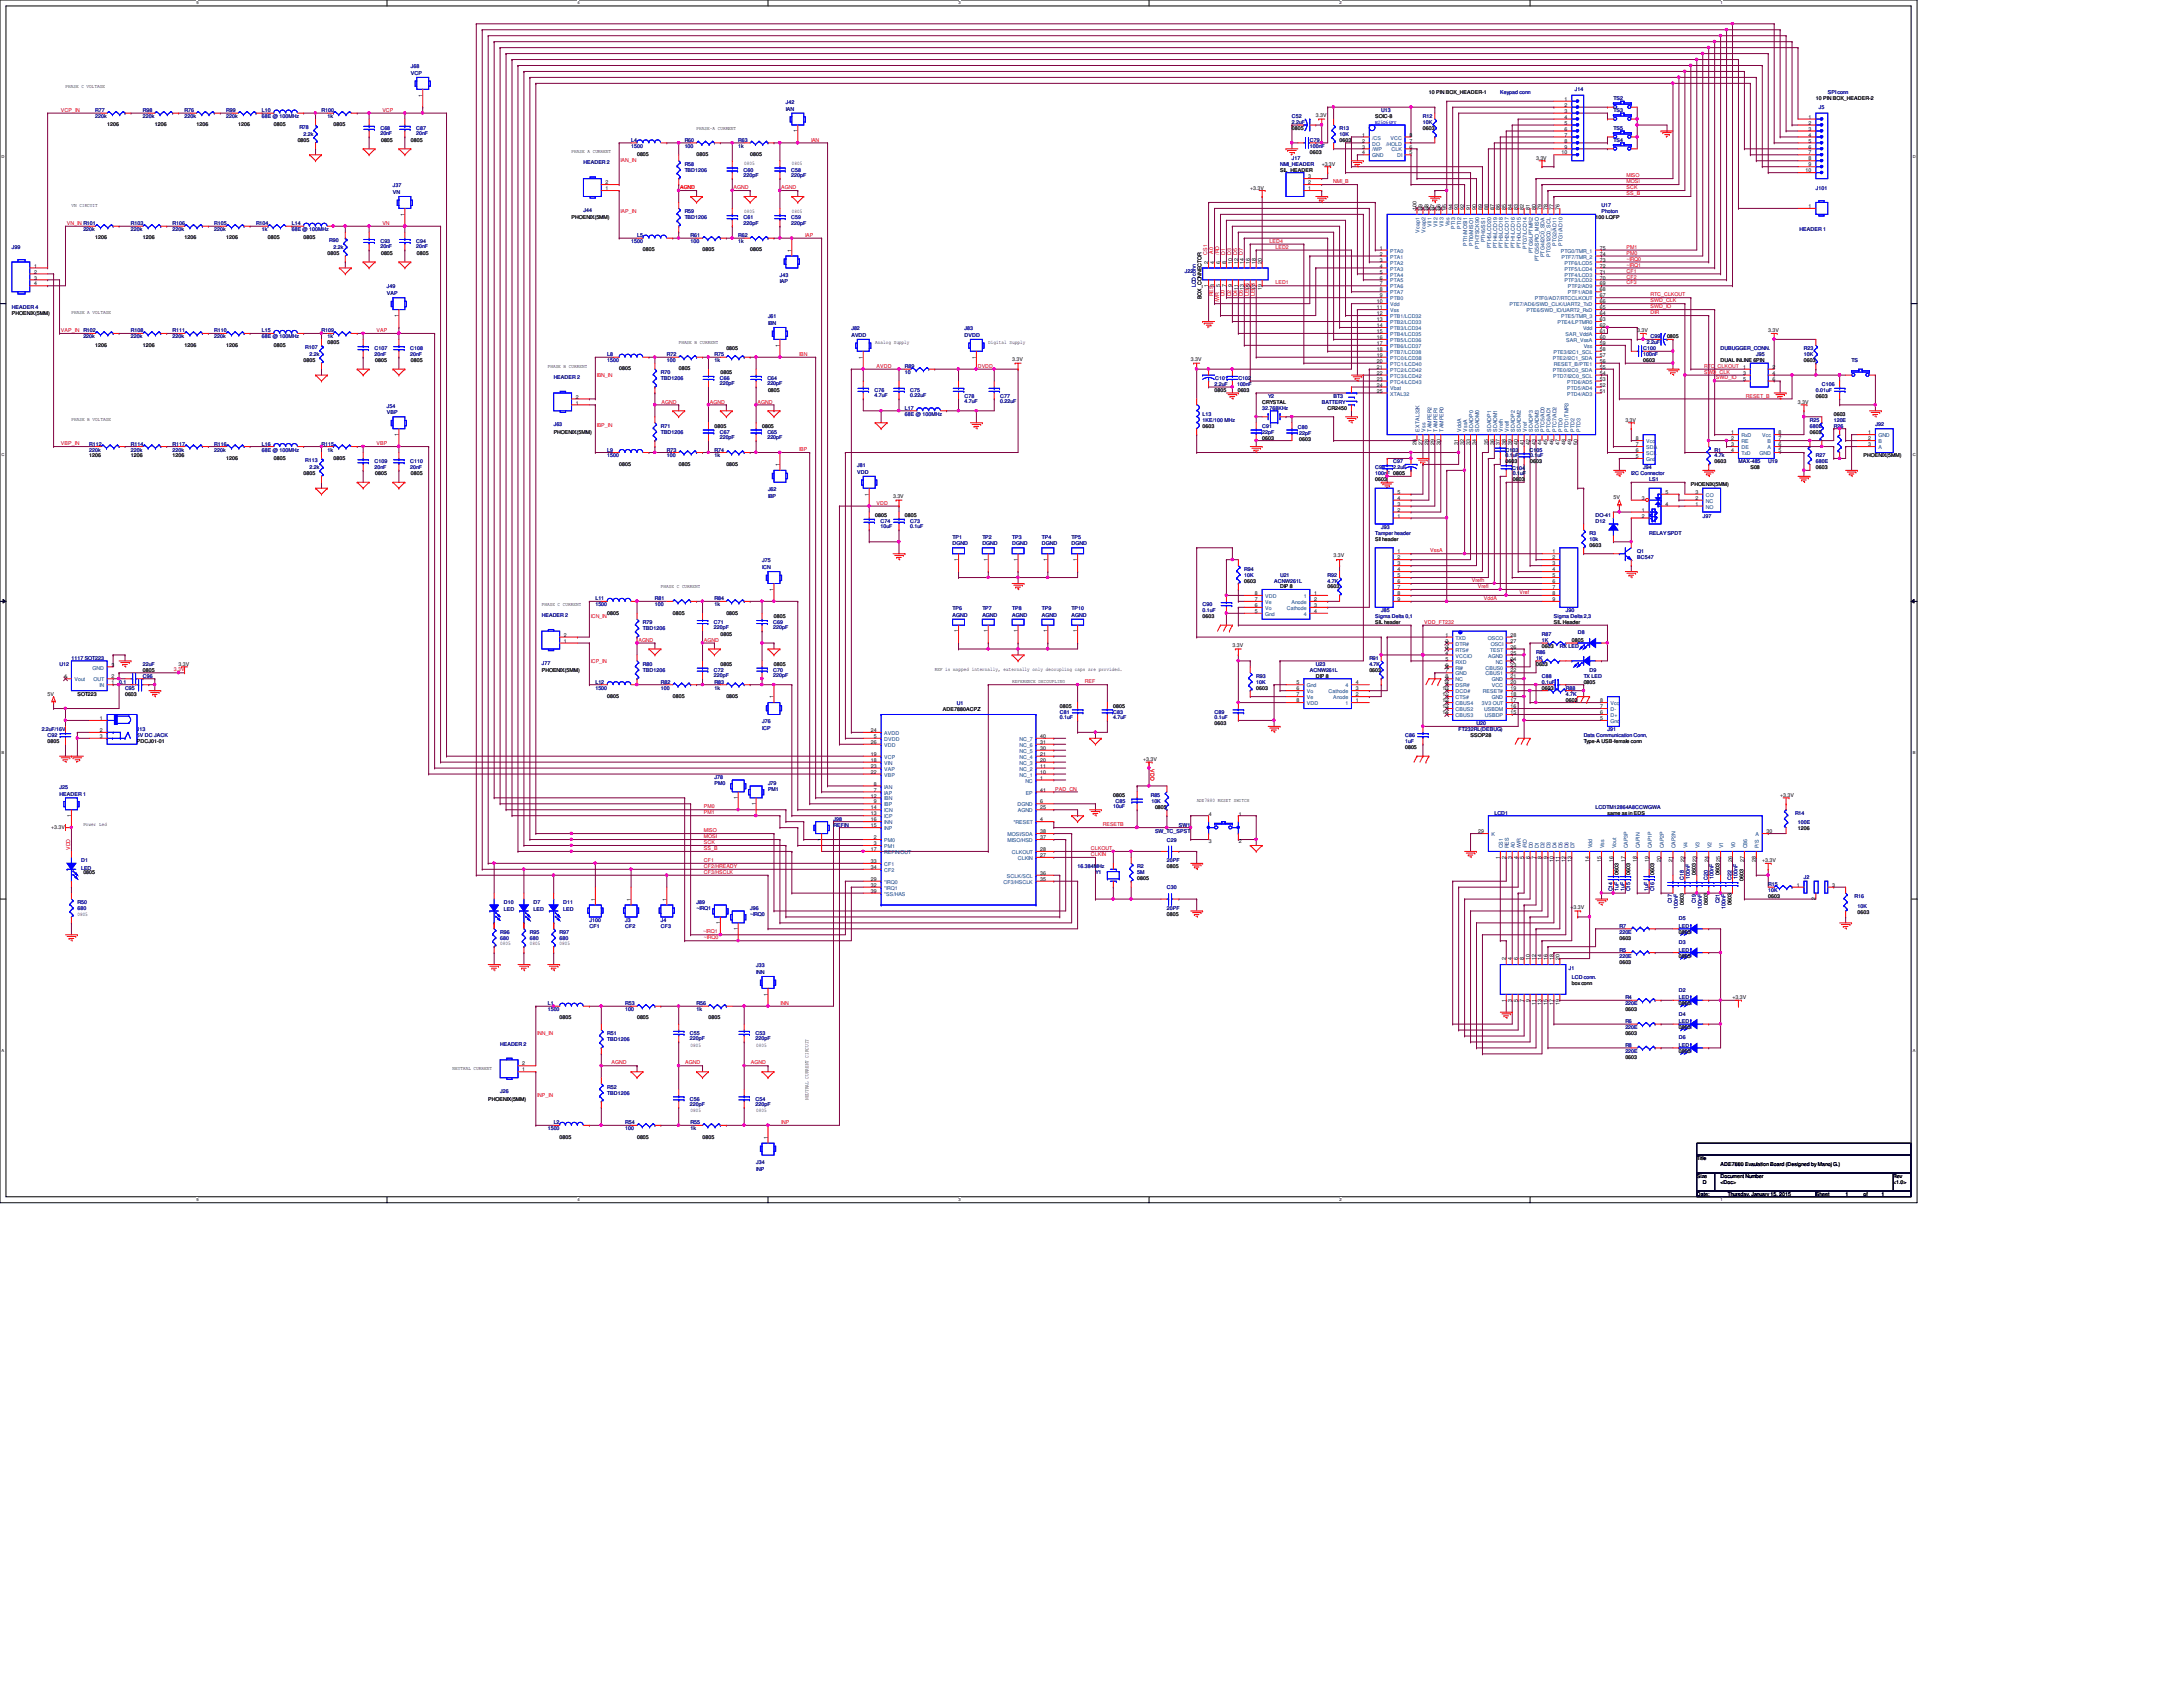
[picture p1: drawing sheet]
<svg xmlns="http://www.w3.org/2000/svg" width="279mm" height="216mm" viewBox="0 0 279 216" stroke-linecap="round" stroke-linejoin="round" font-family="sans-serif">
<defs><g id="words">
<g font-size=".7">
<text x="8.4" y="11.3">PHASE C VOLTAGE</text>
<text x="13.7" y="16.2">1206</text>
<text x="19.8" y="16.2">1206</text>
<text x="25.1" y="16.2">1206</text>
<text x="30.5" y="16.2">1206</text>
<text x="35.1" y="16.2">0805</text>
<text x="42.7" y="16.2">0805</text>
<text x="54.1" y="12.4" transform="rotate(-90 54.1 12.4)">1</text>
<text x="89.2" y="16.6">PHASE-A CURRENT</text>
<text x="102.1" y="16.9" transform="rotate(-90 102.1 16.9)">1</text>
<text x="165.4" y="16.6">0805</text>
<text x="168.4" y="14.9">3.3V</text>
<text x="174.3" y="17.5">1</text>
<text x="176" y="15.1">SOIC-8</text>
<text x="180.4" y="17.5">8</text>
<text x="182.1" y="16.6">0603</text>
<text x="182.9" y="12.1">10 PIN BOX_HEADER-1</text>
<text x="200.2" y="12.9">1</text>
<text x="200.2" y="13.7">2</text>
<text x="200.2" y="14.4">3</text>
<text x="200.2" y="15.2">4</text>
<text x="200.2" y="16">5</text>
<text x="200.2" y="16.7">6</text>
<text x="200.2" y="17.5">7</text>
<text x="231.5" y="15.2">1</text>
<text x="231.5" y="16">2</text>
<text x="231.5" y="16.7">3</text>
<text x="231.5" y="17.5">4</text>
<text x="232.4" y="12.8">10 PIN BOX_HEADER-2</text>
<text x="38.1" y="18.2">0805</text>
<text x="48.8" y="18.2">0805</text>
<text x="52.6" y="18.2">0805</text>
<text x="73.2" y="19.6">PHASE A CURRENT</text>
<text x="77.5" y="23.6">2</text>
<text x="81.5" y="20">0805</text>
<text x="89.2" y="20">0805</text>
<text x="95.2" y="21.2">0805</text>
<text x="96" y="20">0805</text>
<text x="101.3" y="21.2">0805</text>
<text x="163.8" y="22">SIL_HEADER</text>
<text x="167.4" y="23.6">2</text>
<text x="167.4" y="22.8">3</text>
<text x="167.6" y="19.7">0603</text>
<text x="169.2" y="21.2">+3.3V</text>
<text x="171.4" y="18.2">0603</text>
<text x="174.3" y="18.2">2</text>
<text x="174.3" y="19">3</text>
<text x="174.3" y="19.8">4</text>
<text x="180.4" y="19.8">5</text>
<text x="180.4" y="19">6</text>
<text x="180.4" y="18.2">7</text>
<text x="196.6" y="20.4">3.3V</text>
<text x="199.9" y="19.8">10</text>
<text x="200.2" y="18.2">8</text>
<text x="200.2" y="19">9</text>
<text x="231.1" y="22.1">10</text>
<text x="231.5" y="18.2">5</text>
<text x="231.5" y="19">6</text>
<text x="231.5" y="19.8">7</text>
<text x="231.5" y="20.5">8</text>
<text x="231.5" y="21.3">9</text>
<text x="9.1" y="26.5">VN CIRCUIT</text>
<text x="51.8" y="27.6" transform="rotate(-90 51.8 27.6)">1</text>
<text x="73.2" y="28.1">PHOENIX(5MM)</text>
<text x="77.5" y="24.3">1</text>
<text x="95.2" y="27.3">0805</text>
<text x="101.3" y="27.3">0805</text>
<text x="160" y="24.3">+3.3V</text>
<text x="167.4" y="24.3">1</text>
<text x="181.3" y="26.9" transform="rotate(-90 181.3 26.9)">100</text>
<text x="182.1" y="26.9" transform="rotate(-90 182.1 26.9)">99</text>
<text x="182.8" y="26.9" transform="rotate(-90 182.8 26.9)">98</text>
<text x="183.6" y="26.9" transform="rotate(-90 183.6 26.9)">97</text>
<text x="184.4" y="26.9" transform="rotate(-90 184.4 26.9)">96</text>
<text x="185.1" y="26.9" transform="rotate(-90 185.1 26.9)">95</text>
<text x="185.9" y="26.9" transform="rotate(-90 185.9 26.9)">94</text>
<text x="186.6" y="26.9" transform="rotate(-90 186.6 26.9)">93</text>
<text x="187.4" y="26.9" transform="rotate(-90 187.4 26.9)">92</text>
<text x="188.2" y="26.9" transform="rotate(-90 188.2 26.9)">91</text>
<text x="188.9" y="26.9" transform="rotate(-90 188.9 26.9)">90</text>
<text x="189.7" y="26.9" transform="rotate(-90 189.7 26.9)">89</text>
<text x="190.5" y="26.9" transform="rotate(-90 190.5 26.9)">88</text>
<text x="191.2" y="26.9" transform="rotate(-90 191.2 26.9)">87</text>
<text x="192" y="26.9" transform="rotate(-90 192 26.9)">86</text>
<text x="192.7" y="26.9" transform="rotate(-90 192.7 26.9)">85</text>
<text x="193.5" y="26.9" transform="rotate(-90 193.5 26.9)">84</text>
<text x="194.3" y="26.9" transform="rotate(-90 194.3 26.9)">83</text>
<text x="195" y="26.9" transform="rotate(-90 195 26.9)">82</text>
<text x="195.8" y="26.9" transform="rotate(-90 195.8 26.9)">81</text>
<text x="196.6" y="26.9" transform="rotate(-90 196.6 26.9)">80</text>
<text x="197.3" y="26.9" transform="rotate(-90 197.3 26.9)">79</text>
<text x="198.1" y="26.9" transform="rotate(-90 198.1 26.9)">78</text>
<text x="198.8" y="26.9" transform="rotate(-90 198.8 26.9)">77</text>
<text x="199.6" y="26.9" transform="rotate(-90 199.6 26.9)">76</text>
<text x="204.2" y="28.1">100 LQFP</text>
<text x="231.5" y="26.6">1</text>
<text x="4.4" y="34.2">1</text>
<text x="4.4" y="35">2</text>
<text x="4.4" y="35.8">3</text>
<text x="12.2" y="30.6">1206</text>
<text x="18.3" y="30.6">1206</text>
<text x="23.6" y="30.6">1206</text>
<text x="29" y="30.6">1206</text>
<text x="34.3" y="30.6">0805</text>
<text x="38.9" y="30.6">0805</text>
<text x="41.9" y="32.6">0805</text>
<text x="48.8" y="32.6">0805</text>
<text x="53.3" y="32.6">0805</text>
<text x="82.3" y="32.2">0805</text>
<text x="89.9" y="32.2">0805</text>
<text x="96" y="32.2">0805</text>
<text x="101.3" y="32.2" transform="rotate(-90 101.3 32.2)">1</text>
<text x="154.6" y="33.7" transform="rotate(-90 154.6 33.7)">2</text>
<text x="155.4" y="33.7" transform="rotate(-90 155.4 33.7)">4</text>
<text x="156.2" y="33.7" transform="rotate(-90 156.2 33.7)">6</text>
<text x="156.9" y="33.7" transform="rotate(-90 156.9 33.7)">8</text>
<text x="157.7" y="33.7" transform="rotate(-90 157.7 33.7)">10 D3</text>
<text x="158.5" y="33.7" transform="rotate(-90 158.5 33.7)">12 D5</text>
<text x="159.2" y="33.7" transform="rotate(-90 159.2 33.7)">14 D7</text>
<text x="160" y="33.7" transform="rotate(-90 160 33.7)">16</text>
<text x="160.7" y="33.7" transform="rotate(-90 160.7 33.7)">18</text>
<text x="161.5" y="33.7" transform="rotate(-90 161.5 33.7)">20</text>
<text x="176.6" y="32">1</text>
<text x="176.6" y="32.7">2</text>
<text x="176.6" y="33.5">3</text>
<text x="176.6" y="34.2">4</text>
<text x="176.6" y="35">5</text>
<text x="176.6" y="35.8">6</text>
<text x="204.8" y="35.8">70</text>
<text x="204.8" y="35">71</text>
<text x="204.8" y="34.2">72</text>
<text x="204.8" y="33.5">73</text>
<text x="204.8" y="32.7">74</text>
<text x="204.8" y="32">75</text>
<text x="1.5" y="40.3">PHOENIX(5MM)</text>
<text x="4.4" y="36.5">4</text>
<text x="9.1" y="40.2">PHASE A VOLTAGE</text>
<text x="51" y="40.6" transform="rotate(-90 51 40.6)">1</text>
<text x="153.8" y="38.3" transform="rotate(-90 153.8 38.3)">BOX_CONNECTOR</text>
<text x="154.6" y="36.7" transform="rotate(-90 154.6 36.7)">1</text>
<text x="156.2" y="36.7" transform="rotate(-90 156.2 36.7)">5</text>
<text x="156.9" y="36.7" transform="rotate(-90 156.9 36.7)">7</text>
<text x="157.7" y="36.7" transform="rotate(-90 157.7 36.7)">9</text>
<text x="160" y="37.1" transform="rotate(-90 160 37.1)">15</text>
<text x="160.7" y="37.1" transform="rotate(-90 160.7 37.1)">17</text>
<text x="161.5" y="37.1" transform="rotate(-90 161.5 37.1)">19</text>
<text x="176.2" y="38.8">10</text>
<text x="176.2" y="39.6">11</text>
<text x="176.2" y="40.3">12</text>
<text x="176.2" y="41.1">13</text>
<text x="176.2" y="41.9">14</text>
<text x="176.6" y="36.5">7</text>
<text x="176.6" y="37.3">8</text>
<text x="176.6" y="38.1">9</text>
<text x="204.8" y="41.9">62</text>
<text x="204.8" y="41.1">63</text>
<text x="204.8" y="40.3">64</text>
<text x="204.8" y="39.6">65</text>
<text x="204.8" y="38.8">66</text>
<text x="204.8" y="38.1">67</text>
<text x="204.8" y="37.3">68</text>
<text x="204.8" y="36.5">69</text>
<text x="12.2" y="44.4">1206</text>
<text x="18.3" y="44.4">1206</text>
<text x="23.6" y="44.4">1206</text>
<text x="29" y="44.4">1206</text>
<text x="35.1" y="44.4">0805</text>
<text x="38.9" y="46.4">0805</text>
<text x="41.9" y="44.1">0805</text>
<text x="48" y="46.4">0805</text>
<text x="52.6" y="46.4">0805</text>
<text x="70.1" y="47.1">PHASE B CURRENT</text>
<text x="79.2" y="47.4">0805</text>
<text x="86.9" y="47.4">0805</text>
<text x="86.9" y="44">PHASE B CURRENT</text>
<text x="92.2" y="47.9">0805</text>
<text x="93" y="44.8">0805</text>
<text x="99.8" y="44.4" transform="rotate(-90 99.8 44.4)">1</text>
<text x="110.4" y="45.9" transform="rotate(-90 110.4 45.9)">1</text>
<text x="112" y="44">Analog Supply</text>
<text x="124.9" y="45.9" transform="rotate(-90 124.9 45.9)">1</text>
<text x="126.5" y="44">Digital Supply</text>
<text x="129.5" y="46.2">3.3V</text>
<text x="152.4" y="46.2">3.3V</text>
<text x="176.2" y="42.6">15</text>
<text x="176.2" y="43.4">16</text>
<text x="176.2" y="44.2">17</text>
<text x="176.2" y="44.9">18</text>
<text x="176.2" y="45.7">19</text>
<text x="176.2" y="46.4">20</text>
<text x="176.2" y="47.2">21</text>
<text x="176.2" y="48">22</text>
<text x="204.8" y="48">54</text>
<text x="204.8" y="47.2">55</text>
<text x="204.8" y="46.4">56</text>
<text x="204.8" y="45.7">57</text>
<text x="204.8" y="44.9">58</text>
<text x="204.8" y="44.2">59</text>
<text x="204.8" y="43.4">60</text>
<text x="204.8" y="42.6">61</text>
<text x="209.5" y="42.5">3.3V</text>
<text x="210.3" y="46.4">0603</text>
<text x="213.4" y="43.3">0805</text>
<text x="220.2" y="46.4">DUAL INLINE 6PIN</text>
<text x="223.1" y="47.2">1</text>
<text x="223.1" y="48">3</text>
<text x="226.3" y="42.5">3.3V</text>
<text x="226.9" y="47.2">2</text>
<text x="226.9" y="48">4</text>
<text x="230.9" y="46.4">0603</text>
<text x="9.1" y="53.9">PHASE B VOLTAGE</text>
<text x="73.7" y="51.8">1</text>
<text x="73.7" y="51">2</text>
<text x="98.3" y="50.2">0805</text>
<text x="155.4" y="50.2">0805</text>
<text x="158.4" y="50.2">0603</text>
<text x="161.5" y="51.7">CRYSTAL</text>
<text x="169.9" y="52.5">CR2450</text>
<text x="176.2" y="48.7">23</text>
<text x="176.2" y="49.5">24</text>
<text x="176.2" y="50.2">25</text>
<text x="204.8" y="50.2">51</text>
<text x="204.8" y="49.5">52</text>
<text x="204.8" y="48.7">53</text>
<text x="208" y="54">3.3V</text>
<text x="223.1" y="48.7">5</text>
<text x="226.9" y="48.7">6</text>
<text x="230.1" y="51.7">3.3V</text>
<text x="232.4" y="50.9">0603</text>
<text x="234.7" y="53.2">0603</text>
<text x="11.4" y="58.5">1206</text>
<text x="16.8" y="58.5">1206</text>
<text x="22.1" y="58.5">1206</text>
<text x="29" y="58.8">1206</text>
<text x="35.1" y="58.8">0805</text>
<text x="42.7" y="58.8">0805</text>
<text x="51" y="55.8" transform="rotate(-90 51 55.8)">1</text>
<text x="70.9" y="55.5">PHOENIX(5MM)</text>
<text x="79.2" y="59.6">0805</text>
<text x="86.9" y="59.6">0805</text>
<text x="91.4" y="54.7">0805</text>
<text x="93" y="59.6">0805</text>
<text x="97.5" y="54.7">0805</text>
<text x="99.8" y="59.6" transform="rotate(-90 99.8 59.6)">1</text>
<text x="153.9" y="54.7">0603</text>
<text x="161.5" y="56.3">0603</text>
<text x="166.3" y="56.4">0603</text>
<text x="181.3" y="56.9" transform="rotate(-90 181.3 56.9)">26</text>
<text x="182.1" y="56.9" transform="rotate(-90 182.1 56.9)">27</text>
<text x="182.8" y="56.9" transform="rotate(-90 182.8 56.9)">28</text>
<text x="183.6" y="56.9" transform="rotate(-90 183.6 56.9)">29</text>
<text x="184.4" y="56.9" transform="rotate(-90 184.4 56.9)">30</text>
<text x="186.6" y="56.9" transform="rotate(-90 186.6 56.9)">31</text>
<text x="187.4" y="56.9" transform="rotate(-90 187.4 56.9)">32</text>
<text x="188.2" y="56.9" transform="rotate(-90 188.2 56.9)">33</text>
<text x="188.9" y="56.9" transform="rotate(-90 188.9 56.9)">34</text>
<text x="190.5" y="56.9" transform="rotate(-90 190.5 56.9)">35</text>
<text x="191.2" y="56.9" transform="rotate(-90 191.2 56.9)">36</text>
<text x="192" y="56.9" transform="rotate(-90 192 56.9)">37</text>
<text x="192.7" y="59.3">0603</text>
<text x="192.7" y="56.9" transform="rotate(-90 192.7 56.9)">38</text>
<text x="193.5" y="56.9" transform="rotate(-90 193.5 56.9)">39</text>
<text x="194.3" y="56.9" transform="rotate(-90 194.3 56.9)">40</text>
<text x="195" y="56.9" transform="rotate(-90 195 56.9)">41</text>
<text x="195.8" y="56.9" transform="rotate(-90 195.8 56.9)">42</text>
<text x="195.8" y="59.3">0603</text>
<text x="196.6" y="56.9" transform="rotate(-90 196.6 56.9)">43</text>
<text x="197.3" y="56.9" transform="rotate(-90 197.3 56.9)">44</text>
<text x="198.1" y="56.9" transform="rotate(-90 198.1 56.9)">45</text>
<text x="198.8" y="56.9" transform="rotate(-90 198.8 56.9)">46</text>
<text x="199.6" y="56.9" transform="rotate(-90 199.6 56.9)">47</text>
<text x="200.4" y="56.9" transform="rotate(-90 200.4 56.9)">48</text>
<text x="201.1" y="56.9" transform="rotate(-90 201.1 56.9)">49</text>
<text x="201.9" y="56.9" transform="rotate(-90 201.9 56.9)">50</text>
<text x="209.4" y="56.3">8</text>
<text x="209.4" y="57.1">7</text>
<text x="209.4" y="57.9">6</text>
<text x="209.4" y="58.6">5</text>
<text x="219.5" y="59.3">0603</text>
<text x="221.6" y="55.6">1</text>
<text x="221.6" y="56.3">2</text>
<text x="221.6" y="57.1">3</text>
<text x="221.6" y="57.9">4</text>
<text x="227.6" y="55.6">8</text>
<text x="227.6" y="56.3">7</text>
<text x="227.6" y="57.1">6</text>
<text x="227.6" y="57.9">5</text>
<text x="231.6" y="55.5">0603</text>
<text x="238.5" y="58.5">PHOENIX(5MM)</text>
<text x="239.1" y="57.1">3</text>
<text x="239.1" y="56.3">2</text>
<text x="239.1" y="55.6">1</text>
<text x="38.9" y="60.8">0805</text>
<text x="48" y="60.8">0805</text>
<text x="52.6" y="60.8">0805</text>
<text x="111.2" y="63.4" transform="rotate(-90 111.2 63.4)">1</text>
<text x="114.3" y="63.7">3.3V</text>
<text x="176" y="61.6">0603</text>
<text x="178.9" y="65.5">2</text>
<text x="178.9" y="64.7">3</text>
<text x="178.9" y="64">4</text>
<text x="178.9" y="63.2">5</text>
<text x="193.6" y="61.6">0603</text>
<text x="206.5" y="63.9">5V</text>
<text x="210.1" y="64">3</text>
<text x="210.1" y="65.5">1</text>
<text x="213.1" y="63.2">5</text>
<text x="213.1" y="64.7">4</text>
<text x="216.4" y="62.2">PHOENIX(5MM)</text>
<text x="217" y="63.2">3</text>
<text x="217" y="64">2</text>
<text x="217" y="64.7">1</text>
<text x="224" y="60.1">S08</text>
<text x="232.4" y="60.1">0603</text>
<text x="112" y="66.2">0805</text>
<text x="115.8" y="66.2">0805</text>
<text x="122.6" y="71.8" transform="rotate(-90 122.6 71.8)">1</text>
<text x="126.4" y="71.8" transform="rotate(-90 126.4 71.8)">1</text>
<text x="130.3" y="71.8" transform="rotate(-90 130.3 71.8)">1</text>
<text x="134.1" y="71.8" transform="rotate(-90 134.1 71.8)">1</text>
<text x="137.9" y="71.8" transform="rotate(-90 137.9 71.8)">1</text>
<text x="170.7" y="71.3">3.3V</text>
<text x="176" y="69.2">SIl header</text>
<text x="178.9" y="70.8">1</text>
<text x="178.9" y="71.6">2</text>
<text x="178.9" y="66.3">1</text>
<text x="198.7" y="70.8">1</text>
<text x="198.7" y="71.6">2</text>
<text x="203.5" y="70">0603</text>
<text x="210.1" y="66.3">2</text>
<text x="69.3" y="77.6">PHASE C CURRENT</text>
<text x="84.6" y="75.3">PHASE C CURRENT</text>
<text x="99" y="75.6" transform="rotate(-90 99 75.6)">1</text>
<text x="159.3" y="74.5">0603</text>
<text x="160.6" y="77.7">6</text>
<text x="160.6" y="76.9">7</text>
<text x="160.6" y="76.2">8</text>
<text x="163.8" y="75.3">DIP 8</text>
<text x="168.2" y="76.2">1</text>
<text x="168.2" y="76.9">2</text>
<text x="168.2" y="77.7">3</text>
<text x="169.9" y="75.3">0603</text>
<text x="178.9" y="72.3">3</text>
<text x="178.9" y="73.1">4</text>
<text x="178.9" y="73.9">5</text>
<text x="178.9" y="74.6">6</text>
<text x="178.9" y="75.4">7</text>
<text x="178.9" y="76.2">8</text>
<text x="178.9" y="76.9">9</text>
<text x="198.7" y="72.3">3</text>
<text x="198.7" y="73.1">4</text>
<text x="198.7" y="73.9">5</text>
<text x="198.7" y="74.6">6</text>
<text x="198.7" y="75.4">7</text>
<text x="198.7" y="76.2">8</text>
<text x="198.7" y="76.9">9</text>
<text x="72.2" y="82.3">1</text>
<text x="72.2" y="81.5">2</text>
<text x="77.7" y="78.7">0805</text>
<text x="86.1" y="78.7">0805</text>
<text x="92.2" y="81.4">0805</text>
<text x="93" y="78.7">0805</text>
<text x="99.1" y="79.1">0805</text>
<text x="122.6" y="80.9" transform="rotate(-90 122.6 80.9)">1</text>
<text x="126.4" y="80.9" transform="rotate(-90 126.4 80.9)">1</text>
<text x="130.3" y="80.9" transform="rotate(-90 130.3 80.9)">1</text>
<text x="134.1" y="80.9" transform="rotate(-90 134.1 80.9)">1</text>
<text x="137.9" y="80.9" transform="rotate(-90 137.9 80.9)">1</text>
<text x="153.9" y="79.1">0603</text>
<text x="157.7" y="82.8">3.3V</text>
<text x="160.6" y="78.4">5</text>
<text x="168.2" y="78.4">4</text>
<text x="176" y="79.9">SIL header</text>
<text x="185" y="81.5">1</text>
<text x="185" y="82.3">2</text>
<text x="185" y="83">3</text>
<text x="185" y="83.8">4</text>
<text x="193.3" y="81.5">28</text>
<text x="193.3" y="82.3">27</text>
<text x="193.3" y="83">26</text>
<text x="193.3" y="83.8">25</text>
<text x="197.4" y="82.9">0603</text>
<text x="198.9" y="79.9">SIL Header</text>
<text x="201.2" y="82.2">0805</text>
<text x="6.1" y="89">5V</text>
<text x="8.2" y="86.8">4</text>
<text x="9.9" y="89">SOT223</text>
<text x="14.3" y="87.6">1</text>
<text x="14.3" y="86.8">2</text>
<text x="14.3" y="85.3">3</text>
<text x="16" y="89">0603</text>
<text x="18.3" y="86">0805</text>
<text x="22.9" y="85.2">3.3V</text>
<text x="69.3" y="86">PHOENIX(5MM)</text>
<text x="77.7" y="89.3">0805</text>
<text x="86.1" y="89.3">0805</text>
<text x="92.2" y="85.2">0805</text>
<text x="93" y="89.3">0805</text>
<text x="99" y="89.4" transform="rotate(-90 99 89.4)">1</text>
<text x="99.1" y="85.2">0805</text>
<text x="119.6" y="85.9">REF is mapped internally, externally only decoupling caps are provided.</text>
<text x="129.5" y="87.5">REFERENCE DECOUPLING</text>
<text x="160.8" y="88.3">0603</text>
<text x="165.9" y="87.6">5</text>
<text x="165.9" y="88.3">6</text>
<text x="165.9" y="89.1">7</text>
<text x="165.9" y="89.9">8</text>
<text x="168.4" y="86.7">DIP 8</text>
<text x="173.5" y="89.9">1</text>
<text x="173.5" y="89.1">2</text>
<text x="173.5" y="88.3">3</text>
<text x="173.5" y="87.6">4</text>
<text x="175.3" y="86">0603</text>
<text x="184.6" y="88.3">10</text>
<text x="184.6" y="89.1">11</text>
<text x="184.6" y="89.9">12</text>
<text x="185" y="84.5">5</text>
<text x="185" y="85.3">6</text>
<text x="185" y="86.1">7</text>
<text x="185" y="86.8">8</text>
<text x="185" y="87.6">9</text>
<text x="193.3" y="84.5">24</text>
<text x="193.3" y="85.3">23</text>
<text x="193.3" y="86.1">22</text>
<text x="193.3" y="86.8">21</text>
<text x="193.3" y="87.6">20</text>
<text x="193.3" y="88.3">19</text>
<text x="193.3" y="89.1">18</text>
<text x="193.3" y="89.9">17</text>
<text x="196.6" y="85.2">0603</text>
<text x="197.4" y="88.3">0603</text>
<text x="200.4" y="89.8">0603</text>
<text x="202.7" y="87.5">0805</text>
<text x="204.8" y="89.9">8</text>
<text x="6.1" y="95.1">0805</text>
<text x="12.8" y="92.2">1</text>
<text x="12.8" y="93.7">2</text>
<text x="12.8" y="94.4">3</text>
<text x="17.5" y="95.1">PDCJ01-01</text>
<text x="111.5" y="93.7">24</text>
<text x="111.5" y="95.2">26</text>
<text x="111.8" y="94.4">5</text>
<text x="120.7" y="90.9">ADE7880ACPZ</text>
<text x="133.1" y="96">30</text>
<text x="133.1" y="95.2">31</text>
<text x="133.1" y="94.4">40</text>
<text x="135.6" y="90.6">0805</text>
<text x="142.5" y="90.6">0805</text>
<text x="155.4" y="92.8">0603</text>
<text x="179.8" y="95.9">0805</text>
<text x="184.6" y="90.6">13</text>
<text x="184.6" y="91.4">14</text>
<text x="188.2" y="94.4">SSOP28</text>
<text x="193.3" y="90.6">16</text>
<text x="193.3" y="91.4">15</text>
<text x="202.7" y="95.1">Type-A USB-female conn</text>
<text x="204.8" y="90.6">7</text>
<text x="204.8" y="91.4">6</text>
<text x="204.8" y="92.2">5</text>
<text x="111.5" y="97.5">18</text>
<text x="111.5" y="96.7">19</text>
<text x="111.5" y="99">22</text>
<text x="111.5" y="98.3">23</text>
<text x="111.8" y="101.3">7</text>
<text x="111.8" y="100.5">8</text>
<text x="133.1" y="99.8">1</text>
<text x="133.1" y="99">10</text>
<text x="133.1" y="98.3">11</text>
<text x="133.1" y="97.5">20</text>
<text x="133.1" y="96.7">21</text>
<text x="133.1" y="101.3">41</text>
<text x="142.5" y="102">0805</text>
<text x="146.3" y="97.4">+3.3V</text>
<text x="227.8" y="102">+3.3V</text>
<text x="6.6" y="106.1">+3.3V</text>
<text x="9.1" y="104.6" transform="rotate(-90 9.1 104.6)">1</text>
<text x="10.7" y="105.7">Power Led</text>
<text x="94.4" y="102.3" transform="rotate(-90 94.4 102.3)">1</text>
<text x="96.7" y="103" transform="rotate(-90 96.7 103)">1</text>
<text x="105.1" y="107.6" transform="rotate(-90 105.1 107.6)">1</text>
<text x="111.5" y="102.1">12</text>
<text x="111.5" y="104.4">13</text>
<text x="111.5" y="103.6">14</text>
<text x="111.5" y="105.9">15</text>
<text x="111.5" y="105.1">16</text>
<text x="111.8" y="107.4">2</text>
<text x="111.8" y="102.8">9</text>
<text x="133.1" y="105.1">4</text>
<text x="133.1" y="102.8">6</text>
<text x="133.1" y="103.6">25</text>
<text x="133.1" y="107.4">37</text>
<text x="133.1" y="106.6">38</text>
<text x="147.8" y="103.5">0805</text>
<text x="153.2" y="102.7">ADE7880 RESET SWITCH</text>
<text x="154.7" y="104.5">4</text>
<text x="154.7" y="107.9">3</text>
<text x="158.5" y="104.5">1</text>
<text x="158.5" y="107.9">2</text>
<text x="189.2" y="106.6">29</text>
<text x="205.7" y="104.3">same as in EDS</text>
<text x="226.1" y="106.6">30</text>
<text x="230.1" y="106.3">1206</text>
<text x="10.7" y="111.9">0805</text>
<text x="111.5" y="108.9">17</text>
<text x="111.5" y="112.7">29</text>
<text x="111.5" y="113.5">32</text>
<text x="111.5" y="110.4">33</text>
<text x="111.5" y="111.2">34</text>
<text x="111.8" y="108.2">3</text>
<text x="133.1" y="109.7">27</text>
<text x="133.1" y="108.9">28</text>
<text x="133.1" y="112.7">35</text>
<text x="133.1" y="112">36</text>
<text x="145.5" y="112.6">0805</text>
<text x="149.4" y="111.1">0805</text>
<text x="192" y="109.9" transform="rotate(-90 192 109.9)">1</text>
<text x="192.7" y="109.9" transform="rotate(-90 192.7 109.9)">2</text>
<text x="193.5" y="109.9" transform="rotate(-90 193.5 109.9)">3</text>
<text x="194.3" y="109.9" transform="rotate(-90 194.3 109.9)">4</text>
<text x="195" y="109.9" transform="rotate(-90 195 109.9)">5</text>
<text x="195.8" y="109.9" transform="rotate(-90 195.8 109.9)">6</text>
<text x="196.6" y="109.9" transform="rotate(-90 196.6 109.9)">7</text>
<text x="197.3" y="109.9" transform="rotate(-90 197.3 109.9)">8</text>
<text x="198.1" y="109.9" transform="rotate(-90 198.1 109.9)">9</text>
<text x="198.8" y="110.3" transform="rotate(-90 198.8 110.3)">10</text>
<text x="199.6" y="110.3" transform="rotate(-90 199.6 110.3)">11</text>
<text x="200.4" y="110.3" transform="rotate(-90 200.4 110.3)">12</text>
<text x="201.1" y="110.3" transform="rotate(-90 201.1 110.3)">13</text>
<text x="203.4" y="110.3" transform="rotate(-90 203.4 110.3)">14</text>
<text x="204.9" y="110.3" transform="rotate(-90 204.9 110.3)">15</text>
<text x="206.5" y="110.3" transform="rotate(-90 206.5 110.3)">16</text>
<text x="207.1" y="112" transform="rotate(-90 207.1 112)">0603</text>
<text x="208" y="110.3" transform="rotate(-90 208 110.3)">17</text>
<text x="208.7" y="112" transform="rotate(-90 208.7 112)">0603</text>
<text x="209.5" y="110.3" transform="rotate(-90 209.5 110.3)">18</text>
<text x="211" y="110.3" transform="rotate(-90 211 110.3)">19</text>
<text x="211.7" y="112" transform="rotate(-90 211.7 112)">0603</text>
<text x="212.6" y="110.3" transform="rotate(-90 212.6 110.3)">20</text>
<text x="214.1" y="110.3" transform="rotate(-90 214.1 110.3)">21</text>
<text x="215.6" y="110.3" transform="rotate(-90 215.6 110.3)">22</text>
<text x="217" y="112" transform="rotate(-90 217 112)">0603</text>
<text x="217.1" y="110.3" transform="rotate(-90 217.1 110.3)">23</text>
<text x="218.7" y="110.3" transform="rotate(-90 218.7 110.3)">24</text>
<text x="220.1" y="112" transform="rotate(-90 220.1 112)">0603</text>
<text x="220.2" y="110.3" transform="rotate(-90 220.2 110.3)">25</text>
<text x="221.7" y="110.3" transform="rotate(-90 221.7 110.3)">26</text>
<text x="223.1" y="112.8" transform="rotate(-90 223.1 112.8)">0603</text>
<text x="223.2" y="110.3" transform="rotate(-90 223.2 110.3)">27</text>
<text x="224.7" y="110.3" transform="rotate(-90 224.7 110.3)">28</text>
<text x="225.6" y="110.4">+3.3V</text>
<text x="230" y="113.5">1</text>
<text x="234.5" y="113.5">3</text>
<text x="9.9" y="117.2">0805</text>
<text x="76.2" y="115.3" transform="rotate(-90 76.2 115.3)">1</text>
<text x="80.7" y="115.3" transform="rotate(-90 80.7 115.3)">1</text>
<text x="85.3" y="115.3" transform="rotate(-90 85.3 115.3)">1</text>
<text x="92.2" y="118.3" transform="rotate(-90 92.2 118.3)">1</text>
<text x="94.4" y="119" transform="rotate(-90 94.4 119)">1</text>
<text x="111.5" y="114.3">39</text>
<text x="149.4" y="117.2">0805</text>
<text x="201" y="116.3">+3.3V</text>
<text x="214.9" y="119.5">0805</text>
<text x="215.5" y="115.8" transform="rotate(-90 215.5 115.8)">0603</text>
<text x="218.6" y="115.8" transform="rotate(-90 218.6 115.8)">0603</text>
<text x="221.6" y="115.8" transform="rotate(-90 221.6 115.8)">0603</text>
<text x="226.3" y="114.9">0603</text>
<text x="232.4" y="115.2" transform="rotate(-90 232.4 115.2)">2</text>
<text x="237.7" y="116.9">0603</text>
<text x="64" y="121">0805</text>
<text x="67.8" y="121">0805</text>
<text x="71.6" y="121">0805</text>
<text x="192.7" y="122.9" transform="rotate(-90 192.7 122.9)">2</text>
<text x="193.5" y="122.9" transform="rotate(-90 193.5 122.9)">4</text>
<text x="194.3" y="122.9" transform="rotate(-90 194.3 122.9)">6</text>
<text x="195" y="122.9" transform="rotate(-90 195 122.9)">8</text>
<text x="195.8" y="122.9" transform="rotate(-90 195.8 122.9)">10</text>
<text x="196.6" y="122.9" transform="rotate(-90 196.6 122.9)">12</text>
<text x="197.3" y="122.9" transform="rotate(-90 197.3 122.9)">14</text>
<text x="198.1" y="122.9" transform="rotate(-90 198.1 122.9)">16</text>
<text x="198.8" y="122.9" transform="rotate(-90 198.8 122.9)">18</text>
<text x="199.6" y="122.9" transform="rotate(-90 199.6 122.9)">20</text>
<text x="207.3" y="120.3">0603</text>
<text x="207.3" y="123.3">0603</text>
<text x="214.9" y="122.6">0805</text>
<text x="71.6" y="130.5">0805</text>
<text x="81.5" y="130.5">0805</text>
<text x="90.7" y="130.5">0805</text>
<text x="98.3" y="127.4" transform="rotate(-90 98.3 127.4)">1</text>
<text x="192.7" y="128.2" transform="rotate(-90 192.7 128.2)">1</text>
<text x="193.5" y="128.2" transform="rotate(-90 193.5 128.2)">3</text>
<text x="194.3" y="128.2" transform="rotate(-90 194.3 128.2)">5</text>
<text x="195" y="128.2" transform="rotate(-90 195 128.2)">7</text>
<text x="195.8" y="128.2" transform="rotate(-90 195.8 128.2)">9</text>
<text x="196.6" y="128.6" transform="rotate(-90 196.6 128.6)">11</text>
<text x="197.3" y="128.6" transform="rotate(-90 197.3 128.6)">13</text>
<text x="198.1" y="128.6" transform="rotate(-90 198.1 128.6)">15</text>
<text x="198.8" y="128.6" transform="rotate(-90 198.8 128.6)">17</text>
<text x="199.6" y="128.6" transform="rotate(-90 199.6 128.6)">19</text>
<text x="201.2" y="126.1">box conn</text>
<text x="208" y="129.4">0603</text>
<text x="214.9" y="128.7">0805</text>
<text x="214.9" y="131.7">0805</text>
<text x="221.7" y="127.9">+3.3V</text>
<text x="57.9" y="137">NEUTRAL CURRENT</text>
<text x="66.8" y="137.1">1</text>
<text x="66.8" y="136.4">2</text>
<text x="88.4" y="133.9">0805</text>
<text x="96.8" y="133.9">0805</text>
<text x="208" y="135.5">0603</text>
<text x="208" y="132.5">0603</text>
<text x="214.9" y="134.7">0805</text>
<text x="62.5" y="140.8">PHOENIX(5MM)</text>
<text x="88.4" y="142.3">0805</text>
<text x="96.8" y="142.3">0805</text>
<text x="103.5" y="140.8" transform="rotate(-90 103.5 140.8)">NEUTRAL CURRENT CIRCUIT</text>
<text x="71.6" y="145.7">0805</text>
<text x="81.5" y="145.7">0805</text>
<text x="89.9" y="145.7">0805</text>
<text x="98.3" y="145.8" transform="rotate(-90 98.3 145.8)">1</text>
<text x="217.2" y="148.5">Title</text>
<text x="220.2" y="149.2">ADE7880 Evaulation Board (Designed by Manoj G.)</text>
<text x="217.2" y="150.7">Size</text>
<text x="217.2" y="153">Date:</text>
<text x="217.9" y="151.5">D</text>
<text x="220.2" y="150.7">Document Number</text>
<text x="220.2" y="151.5">&lt;Doc&gt;</text>
<text x="221.1" y="153">Thursday, January 15, 2015</text>
<text x="232.4" y="153">Sheet</text>
<text x="236.2" y="153">1</text>
<text x="238.5" y="153">of</text>
<text x="240.8" y="153">1</text>
<text x="242.3" y="150.7">Rev</text>
<text x="242.3" y="151.5">&lt;1.0&gt;</text>
</g>
<g font-size=".7" fill="#000080">
<text x="52.6" y="8.7">J68</text>
<text x="52.6" y="9.6">VCP</text>
<text x="201.5" y="11.7">J14</text>
<text x="12.2" y="14.4">R77</text>
<text x="12.2" y="15.1">220k</text>
<text x="18.3" y="14.4">R98</text>
<text x="18.3" y="15.1">220k</text>
<text x="23.6" y="14.4">R76</text>
<text x="23.6" y="15.1">220k</text>
<text x="29" y="14.4">R99</text>
<text x="29" y="15.1">220k</text>
<text x="33.5" y="14.4">L10</text>
<text x="33.5" y="15.1">68E @ 100MHz</text>
<text x="38.3" y="16.5">R78</text>
<text x="38.9" y="17.4">2.2k</text>
<text x="41.1" y="14.4">R100</text>
<text x="41.9" y="15.1">1k</text>
<text x="48.7" y="16.6">C68</text>
<text x="48.7" y="17.3">20nF</text>
<text x="53.3" y="16.6">C87</text>
<text x="53.3" y="17.3">20nF</text>
<text x="100.6" y="13.3">J42</text>
<text x="100.6" y="14.2">IAN</text>
<text x="165.4" y="15.9">2.2uF</text>
<text x="165.4" y="15.1">C52</text>
<text x="171.4" y="16.6">R13</text>
<text x="171.4" y="17.4">10K</text>
<text x="176.8" y="14.4">U13</text>
<text x="182.1" y="15.1">R12</text>
<text x="182.1" y="15.9">10K</text>
<text x="192" y="12.1">Keypad conn</text>
<text x="206.5" y="12.8">TS2</text>
<text x="206.5" y="14.4">TS3</text>
<text x="206.5" y="16.6">TS5</text>
<text x="232.8" y="14">J5</text>
<text x="233.9" y="12.1">SPI conn</text>
<text x="50.3" y="24">J37</text>
<text x="74.7" y="21">HEADER 2</text>
<text x="80.8" y="18.2">L4</text>
<text x="80.8" y="18.9">1500</text>
<text x="87.6" y="18.2">R60</text>
<text x="87.6" y="18.9">100</text>
<text x="87.6" y="21.2">R58</text>
<text x="87.6" y="22">TBD1206</text>
<text x="94.5" y="18.2">R63</text>
<text x="94.5" y="18.9">1k</text>
<text x="95.2" y="22">C60</text>
<text x="95.2" y="22.6">220pF</text>
<text x="101.3" y="22">C58</text>
<text x="101.3" y="22.6">220pF</text>
<text x="163.8" y="21.2">NMI_HEADER</text>
<text x="165.4" y="20.4">J17</text>
<text x="167.6" y="18.2">C79</text>
<text x="167.6" y="18.9">100nF</text>
<text x="206.5" y="18.2">TS4</text>
<text x="10.7" y="29.6">220k</text>
<text x="16.8" y="28.8">R103</text>
<text x="16.8" y="29.6">220k</text>
<text x="22.1" y="28.8">R106</text>
<text x="22.1" y="29.6">220k</text>
<text x="27.4" y="28.8">R105</text>
<text x="27.4" y="29.6">220k</text>
<text x="32.8" y="28.8">R104</text>
<text x="33.5" y="29.6">1k</text>
<text x="37.3" y="28.8">L14</text>
<text x="37.3" y="29.6">68E @ 100MHz</text>
<text x="50.3" y="24.8">VN</text>
<text x="74.7" y="27.1">J44</text>
<text x="87.6" y="27.3">R59</text>
<text x="87.6" y="28.1">TBD1206</text>
<text x="95.2" y="28.1">C61</text>
<text x="95.2" y="28.7">220pF</text>
<text x="101.3" y="28.1">C59</text>
<text x="101.3" y="28.7">220pF</text>
<text x="205" y="26.5">U17</text>
<text x="205" y="27.3">Photon</text>
<text x="230.3" y="29.6">HEADER 1</text>
<text x="232.4" y="24.3">J101</text>
<text x="1.5" y="31.9">J99</text>
<text x="42.1" y="30.9">R90</text>
<text x="42.7" y="31.9">2.2k</text>
<text x="48.7" y="31.1">C93</text>
<text x="48.7" y="31.8">20nF</text>
<text x="53.3" y="31.1">C94</text>
<text x="53.3" y="31.8">20nF</text>
<text x="80.8" y="31.1">1500</text>
<text x="81.5" y="30.4">L5</text>
<text x="88.4" y="30.4">R61</text>
<text x="88.4" y="31.1">100</text>
<text x="94.5" y="30.4">R62</text>
<text x="94.5" y="31.1">1k</text>
<text x="99.8" y="35.4">J43</text>
<text x="151.6" y="34.9">J22</text>
<text x="1.5" y="39.5">HEADER 4</text>
<text x="49.5" y="36.9">J49</text>
<text x="49.5" y="37.8">VAP</text>
<text x="98.3" y="40.7">J61</text>
<text x="98.3" y="41.6">IBN</text>
<text x="99.8" y="36.3">IAP</text>
<text x="153" y="36.7" transform="rotate(-90 153 36.7)">LCD conn</text>
<text x="10.7" y="42.5">R102</text>
<text x="10.7" y="43.3">220k</text>
<text x="16.8" y="42.5">R108</text>
<text x="16.8" y="43.3">220k</text>
<text x="22.1" y="42.5">R111</text>
<text x="22.1" y="43.3">220k</text>
<text x="27.4" y="42.5">R110</text>
<text x="27.4" y="43.3">220k</text>
<text x="33.5" y="42.5">L15</text>
<text x="33.5" y="43.3">68E @ 100MHz</text>
<text x="39.1" y="44.7">R107</text>
<text x="39.6" y="45.6">2.2k</text>
<text x="41.1" y="42.5">R109</text>
<text x="41.9" y="43.3">1k</text>
<text x="47.9" y="44.8">C107</text>
<text x="47.9" y="45.5">20nF</text>
<text x="52.5" y="44.8">C108</text>
<text x="52.5" y="45.5">20nF</text>
<text x="77.7" y="45.6">L8</text>
<text x="77.7" y="46.4">1500</text>
<text x="84.6" y="47.9">R70</text>
<text x="85.3" y="45.6">R72</text>
<text x="85.3" y="46.4">100</text>
<text x="91.4" y="45.6">R75</text>
<text x="91.4" y="46.4">1k</text>
<text x="109" y="42.2">J82</text>
<text x="109" y="43.1">AVDD</text>
<text x="115.8" y="47.1">R89</text>
<text x="115.8" y="47.9">10</text>
<text x="123.4" y="42.2">J83</text>
<text x="123.4" y="43.1">DVDD</text>
<text x="210.3" y="44.8">C100</text>
<text x="210.3" y="45.6">100nF</text>
<text x="210.8" y="44.1">2.2uF</text>
<text x="211.2" y="43.3">C99</text>
<text x="220.2" y="44.8">DUBUGGER_CONN.</text>
<text x="224.8" y="45.6">J95</text>
<text x="230.9" y="44.8">R23</text>
<text x="230.9" y="45.6">10K</text>
<text x="237" y="46.4">TS</text>
<text x="49.5" y="52.2">J54</text>
<text x="49.5" y="53">VBP</text>
<text x="70.9" y="48.5">HEADER 2</text>
<text x="84.6" y="48.6">TBD1206</text>
<text x="92.1" y="48.6">C66</text>
<text x="92.1" y="49.3">220pF</text>
<text x="98.2" y="48.6">C64</text>
<text x="98.2" y="49.3">220pF</text>
<text x="111.9" y="50.2">C76</text>
<text x="111.9" y="50.8">4.7uF</text>
<text x="115.8" y="52.5">L17</text>
<text x="115.8" y="53.2">68E @ 100MHz</text>
<text x="116.5" y="50.2">C75</text>
<text x="116.5" y="50.8">0.22uF</text>
<text x="123.4" y="50.9">C78</text>
<text x="123.4" y="51.6">4.7uF</text>
<text x="128" y="50.9">C77</text>
<text x="128" y="51.6">0.22uF</text>
<text x="153.9" y="53.2">L13</text>
<text x="153.9" y="54">1KE/100 MHz</text>
<text x="155.4" y="49.4">2.2uF</text>
<text x="155.5" y="48.6">C101</text>
<text x="158.3" y="49.4">100nF</text>
<text x="158.5" y="48.6">C102</text>
<text x="161.5" y="52.5">32.768KHz</text>
<text x="162.3" y="50.9">Y2</text>
<text x="169.2" y="51.7">BATTERY</text>
<text x="170.7" y="50.9">BT3</text>
<text x="231.6" y="54">R25</text>
<text x="232.4" y="50.2">0.01uF</text>
<text x="233.2" y="49.4">C106</text>
<text x="234.7" y="54">120E</text>
<text x="11.4" y="57">R112</text>
<text x="11.4" y="57.8">220k</text>
<text x="16.8" y="57">R114</text>
<text x="16.8" y="57.8">220k</text>
<text x="22.1" y="57">R117</text>
<text x="22.1" y="57.8">220k</text>
<text x="27.4" y="57">R116</text>
<text x="27.4" y="57.8">220k</text>
<text x="33.5" y="57">L16</text>
<text x="33.5" y="57.8">68E @ 100MHz</text>
<text x="39.1" y="59.1">R113</text>
<text x="41.1" y="57">R115</text>
<text x="41.9" y="57.8">1k</text>
<text x="47.9" y="59.3">C109</text>
<text x="47.9" y="60">20nF</text>
<text x="52.5" y="59.3">C110</text>
<text x="52.5" y="60">20nF</text>
<text x="70.9" y="54.6">J63</text>
<text x="77.7" y="57.8">L9</text>
<text x="77.7" y="58.5">1500</text>
<text x="84.6" y="54.7">R71</text>
<text x="84.6" y="55.5">TBD1206</text>
<text x="85.3" y="57.8">R73</text>
<text x="85.3" y="58.5">100</text>
<text x="91.4" y="57.8">R74</text>
<text x="91.4" y="58.5">1k</text>
<text x="92.1" y="55.5">C67</text>
<text x="92.1" y="56.2">220pF</text>
<text x="98.2" y="55.5">C65</text>
<text x="98.2" y="56.2">220pF</text>
<text x="109.7" y="59.8">J81</text>
<text x="161.5" y="54.7">C91</text>
<text x="161.5" y="55.5">22pF</text>
<text x="166.1" y="54.9">C80</text>
<text x="166.3" y="55.7">22pF</text>
<text x="178.3" y="59.3">C97</text>
<text x="192.7" y="57.8">C103</text>
<text x="192.7" y="58.5">0.1uF</text>
<text x="195.7" y="57.9">C105</text>
<text x="195.8" y="58.5">0.1uF</text>
<text x="219.5" y="57.8">R1</text>
<text x="219.5" y="58.5">4.7k</text>
<text x="222.5" y="59.3">MAX-485</text>
<text x="226.3" y="59.3">U19</text>
<text x="231.6" y="54.7">680E</text>
<text x="232.4" y="58.5">R27</text>
<text x="232.4" y="59.3">680E</text>
<text x="234.7" y="54.7">R26</text>
<text x="240" y="54.5">J92</text>
<text x="39.6" y="60.1">2.2k</text>
<text x="98.3" y="62.8">J62</text>
<text x="98.3" y="63.7">IBP</text>
<text x="109.7" y="60.7">VDD</text>
<text x="176" y="60.1">C98</text>
<text x="176" y="60.8">100nF 0805</text>
<text x="178.3" y="60.1">2.2uF</text>
<text x="193.5" y="60.2">C104</text>
<text x="193.6" y="60.8">0.1uF</text>
<text x="208.8" y="60.8">I2C Connector</text>
<text x="210.3" y="60.1">J94</text>
<text x="211.1" y="61.6">LS1</text>
<text x="97.5" y="72">J75</text>
<text x="112.7" y="66.9">C74</text>
<text x="112.7" y="67.6">10uF</text>
<text x="116.5" y="66.9">C73</text>
<text x="116.5" y="67.6">0.1uF</text>
<text x="121.9" y="68.9">TP1</text>
<text x="121.9" y="69.8">DGND</text>
<text x="125.7" y="68.9">TP2</text>
<text x="125.7" y="69.8">DGND</text>
<text x="129.5" y="68.9">TP3</text>
<text x="129.5" y="69.8">DGND</text>
<text x="133.3" y="68.9">TP4</text>
<text x="133.3" y="69.8">DGND</text>
<text x="137.2" y="68.9">TP5</text>
<text x="137.2" y="69.8">DGND</text>
<text x="176" y="68.5">Tamper header</text>
<text x="176.8" y="67.7">J93</text>
<text x="203.5" y="68.5">R3</text>
<text x="203.5" y="69.2">10k</text>
<text x="204.2" y="66.9">D12</text>
<text x="204.2" y="66.2">DO-41</text>
<text x="209.5" y="70.7">Q1</text>
<text x="209.5" y="71.5">BC547</text>
<text x="211.1" y="68.5">RELAY SPDT</text>
<text x="217.9" y="66.3">J97</text>
<text x="76.2" y="76.8">L11</text>
<text x="76.2" y="77.6">1500</text>
<text x="83.8" y="76.8">R81</text>
<text x="83.8" y="77.6">100</text>
<text x="91.4" y="76.8">R84</text>
<text x="91.4" y="77.6">1k</text>
<text x="97.5" y="72.9">ICN</text>
<text x="153.9" y="77.6">C90</text>
<text x="159.3" y="73">R94</text>
<text x="159.3" y="73.8">10K</text>
<text x="163.1" y="74.5">ACNW261L</text>
<text x="163.8" y="73.8">U21</text>
<text x="169.9" y="73.8">R92</text>
<text x="169.9" y="74.5">4.7K</text>
<text x="69.3" y="79">HEADER 2</text>
<text x="82.3" y="79.9">R79</text>
<text x="82.3" y="80.6">TBD1206</text>
<text x="91.4" y="79.9">C71</text>
<text x="91.4" y="80.6">220pF</text>
<text x="99" y="79.9">C69</text>
<text x="99" y="80.6">220pF</text>
<text x="121.9" y="78.1">TP6</text>
<text x="121.9" y="79">AGND</text>
<text x="125.7" y="78.1">TP7</text>
<text x="125.7" y="79">AGND</text>
<text x="129.5" y="78.1">TP8</text>
<text x="129.5" y="79">AGND</text>
<text x="133.3" y="78.1">TP9</text>
<text x="133.3" y="79">AGND</text>
<text x="137.2" y="78.1">TP10</text>
<text x="137.2" y="79">AGND</text>
<text x="153.9" y="78.4">0.1uF</text>
<text x="176" y="79.1">Sigma Delta 0,1</text>
<text x="176.8" y="78.4">J85</text>
<text x="196.6" y="83.7">R86</text>
<text x="197.4" y="81.4">R87</text>
<text x="197.4" y="82.2">1K</text>
<text x="198.9" y="79.1">Sigma Delta 2,3</text>
<text x="199.6" y="82.9">RX LED</text>
<text x="200.4" y="78.4">J90</text>
<text x="201.9" y="81.2">D8</text>
<text x="7.6" y="85.2">U12</text>
<text x="9.1" y="84.5">1117 SOT223</text>
<text x="15.2" y="87.5">0.1</text>
<text x="16" y="88.3">C95</text>
<text x="18.3" y="86.7">C96</text>
<text x="18.3" y="85.2">22uF</text>
<text x="69.3" y="85">J77</text>
<text x="76.2" y="87.5">L12</text>
<text x="76.2" y="88.3">1500</text>
<text x="82.3" y="85.2">R80</text>
<text x="82.3" y="86">TBD1206</text>
<text x="84.6" y="87.5">R82</text>
<text x="84.6" y="88.3">100</text>
<text x="91.4" y="86">C72</text>
<text x="91.4" y="86.7">220pF</text>
<text x="91.4" y="87.5">R83</text>
<text x="91.4" y="88.3">1k</text>
<text x="99" y="86">C70</text>
<text x="99" y="86.7">220pF</text>
<text x="160.8" y="86.7">R93</text>
<text x="160.8" y="87.5">10K</text>
<text x="167.6" y="86">ACNW261L</text>
<text x="168.4" y="85.2">U23</text>
<text x="175.3" y="84.5">R91</text>
<text x="175.3" y="85.2">4.7K</text>
<text x="196.6" y="84.5">1K</text>
<text x="197.4" y="86.7">C88</text>
<text x="197.4" y="87.5">0.1uF</text>
<text x="200.4" y="88.3">R88</text>
<text x="200.4" y="89">4.7K</text>
<text x="202.7" y="86.7">TX LED</text>
<text x="203.5" y="86">D9</text>
<text x="5.3" y="93.6">2.2uF/16V</text>
<text x="6.1" y="94.4">C92</text>
<text x="17.5" y="93.6">J13</text>
<text x="17.5" y="94.4">5V DC JACK</text>
<text x="97.5" y="92.5">J76</text>
<text x="97.5" y="93.4">ICP</text>
<text x="122.5" y="90.2">U1</text>
<text x="135.6" y="91.3">C81</text>
<text x="135.6" y="92">0.1uF</text>
<text x="142.5" y="91.3">C83</text>
<text x="142.5" y="92">4.7uF</text>
<text x="155.4" y="91.3">C89</text>
<text x="155.4" y="92.1">0.1uF</text>
<text x="179.8" y="94.4">C86</text>
<text x="179.8" y="95.1">1uF</text>
<text x="186.7" y="93.6">FT232RL(DEBUG)</text>
<text x="189" y="92.8">U20</text>
<text x="202.7" y="94.4">Data Communication Conn,</text>
<text x="205.7" y="93.6">J91</text>
<text x="7.6" y="100.9">J25</text>
<text x="7.6" y="101.8">HEADER 1</text>
<text x="91.4" y="99.7">J78</text>
<text x="91.4" y="100.5">PM0</text>
<text x="98.3" y="100.5">J79</text>
<text x="98.3" y="101.2">PM1</text>
<text x="147.3" y="102">R85</text>
<text x="106.7" y="105">J98</text>
<text x="106.7" y="105.8">REFIN</text>
<text x="142.5" y="103.4">10uF</text>
<text x="142.8" y="102.7">C85</text>
<text x="147.4" y="102.7">10K</text>
<text x="147.8" y="106.6">SW_TC_SPST</text>
<text x="149.4" y="107.7">C29</text>
<text x="150.9" y="105.8">SW1</text>
<text x="191.3" y="104.3">LCD1</text>
<text x="204.2" y="103.5">LCDTM12864A8CCWGWA</text>
<text x="229.7" y="104.3">R14</text>
<text x="230.1" y="105.5">100E</text>
<text x="10.4" y="110.4">D1</text>
<text x="10.4" y="111.3">LED</text>
<text x="137.9" y="111.1">16.384MHz</text>
<text x="140.2" y="111.9">Y1</text>
<text x="145.5" y="111.1">R2</text>
<text x="145.5" y="111.9">5M</text>
<text x="149.4" y="110.4">20PF</text>
<text x="149.4" y="113.8">C30</text>
<text x="215.5" y="112.6" transform="rotate(-90 215.5 112.6)">C18</text>
<text x="216.3" y="112.5" transform="rotate(-90 216.3 112.5)">100nF</text>
<text x="218.6" y="112.6" transform="rotate(-90 218.6 112.6)">C20</text>
<text x="219.3" y="112.5" transform="rotate(-90 219.3 112.5)">100nF</text>
<text x="221.6" y="112.6" transform="rotate(-90 221.6 112.6)">C22</text>
<text x="222.4" y="112.5" transform="rotate(-90 222.4 112.5)">100nF</text>
<text x="226.3" y="113.4">R15</text>
<text x="230.9" y="112.4">J2</text>
<text x="9.9" y="115.7">R50</text>
<text x="9.9" y="116.5">680</text>
<text x="64" y="119.5">R96</text>
<text x="64.5" y="115.7">D10</text>
<text x="64.5" y="116.6">LED</text>
<text x="67.8" y="119.5">R95</text>
<text x="68.3" y="115.7">D7</text>
<text x="68.3" y="116.6">LED</text>
<text x="71.6" y="119.5">R97</text>
<text x="72.1" y="115.7">D11</text>
<text x="72.1" y="116.6">LED</text>
<text x="75.4" y="118">J100</text>
<text x="75.4" y="118.7">CF1</text>
<text x="80" y="118">J3</text>
<text x="80" y="118.7">CF2</text>
<text x="84.6" y="118">J4</text>
<text x="84.6" y="118.7">CF3</text>
<text x="89.2" y="115.7">J89</text>
<text x="89.2" y="116.5">~IRQ1</text>
<text x="96" y="116.5">J96</text>
<text x="96" y="117.2">~IRQ0</text>
<text x="149.4" y="116.5">20PF</text>
<text x="206.4" y="114.1" transform="rotate(-90 206.4 114.1)">C14</text>
<text x="207.1" y="114" transform="rotate(-90 207.1 114)">1uF</text>
<text x="207.3" y="118.7">R7</text>
<text x="207.3" y="119.5">220E</text>
<text x="207.9" y="114" transform="rotate(-90 207.9 114)">1uF</text>
<text x="208.7" y="114.1" transform="rotate(-90 208.7 114.1)">C15</text>
<text x="210.9" y="114" transform="rotate(-90 210.9 114)">1uF</text>
<text x="211.7" y="114.1" transform="rotate(-90 211.7 114.1)">C16</text>
<text x="214" y="115.6" transform="rotate(-90 214 115.6)">C17</text>
<text x="214.8" y="116.3" transform="rotate(-90 214.8 116.3)">100nF</text>
<text x="214.9" y="117.8">D5</text>
<text x="214.9" y="118.7">LED</text>
<text x="217" y="115.6" transform="rotate(-90 217 115.6)">C19</text>
<text x="217.8" y="116.3" transform="rotate(-90 217.8 116.3)">100nF</text>
<text x="220.1" y="115.6" transform="rotate(-90 220.1 115.6)">C21</text>
<text x="220.9" y="116.3" transform="rotate(-90 220.9 116.3)">100nF</text>
<text x="226.3" y="114.2">10K</text>
<text x="237.4" y="114.9">R16</text>
<text x="237.7" y="116.2">10K</text>
<text x="64" y="120.3">680</text>
<text x="67.8" y="120.3">680</text>
<text x="71.6" y="120.3">680</text>
<text x="96.8" y="123.8">J33</text>
<text x="96.8" y="124.7">INN</text>
<text x="200.8" y="124.1">J1</text>
<text x="201.2" y="125.3">LCD conn.</text>
<text x="207.3" y="121.8">R5</text>
<text x="207.3" y="122.6">220E</text>
<text x="214.9" y="120.8">D3</text>
<text x="214.9" y="121.8">LED</text>
<text x="70.1" y="128.7">L1</text>
<text x="70.1" y="129.4">1500</text>
<text x="80" y="128.7">R53</text>
<text x="80" y="129.4">100</text>
<text x="89.2" y="128.7">R56</text>
<text x="89.2" y="129.4">1k</text>
<text x="208" y="127.9">R4</text>
<text x="208" y="128.7">220E</text>
<text x="208" y="130.9">R6</text>
<text x="208" y="131.7">220E</text>
<text x="214.9" y="126.9">D2</text>
<text x="214.9" y="127.9">LED</text>
<text x="214.9" y="130">D4</text>
<text x="214.9" y="130.9">LED</text>
<text x="64" y="133.8">HEADER 2</text>
<text x="77.7" y="132.5">R51</text>
<text x="77.7" y="133.2">TBD1206</text>
<text x="88.3" y="132.5">C55</text>
<text x="88.3" y="133.1">220pF</text>
<text x="96.7" y="132.5">C53</text>
<text x="96.7" y="133.1">220pF</text>
<text x="208" y="134">R8</text>
<text x="208" y="134.7">220E</text>
<text x="214.9" y="133">D6</text>
<text x="214.9" y="134">LED</text>
<text x="64" y="139.9">J26</text>
<text x="70.9" y="143.9">L2</text>
<text x="77.7" y="139.3">R52</text>
<text x="77.7" y="140.1">TBD1206</text>
<text x="80" y="143.9">R54</text>
<text x="88.3" y="140.8">C56</text>
<text x="88.3" y="141.5">220pF</text>
<text x="88.4" y="143.9">R55</text>
<text x="96.7" y="140.8">C54</text>
<text x="96.7" y="141.5">220pF</text>
<text x="70.1" y="144.7">1500</text>
<text x="80" y="144.7">100</text>
<text x="88.4" y="144.7">1k</text>
<text x="96.8" y="148.9">J34</text>
<text x="96.8" y="149.8">INP</text>
</g>
<g font-size=".7" fill="#f00">
<text x="7.8" y="14.3">VCP_IN</text>
<text x="48.9" y="14.3">VCP</text>
<text x="79.4" y="20.8">IAN_IN</text>
<text x="103.8" y="18.1">IAN</text>
<text x="170.6" y="23.5">NMI_B</text>
<text x="208.2" y="22.7">MISO</text>
<text x="208.2" y="23.5">MOSI</text>
<text x="8.6" y="28.8">VN_IN R101</text>
<text x="48.9" y="28.8">VN</text>
<text x="79.4" y="27.3">IAP_IN</text>
<text x="87" y="24.2">AGND</text>
<text x="93.9" y="24.2">AGND</text>
<text x="100" y="24.2">AGND</text>
<text x="208.2" y="24.2">SCK</text>
<text x="208.2" y="25">SS_B</text>
<text x="103" y="30.3">IAP</text>
<text x="154.5" y="32.6" transform="rotate(-90 154.5 32.6)">CS1</text>
<text x="155.3" y="32.5" transform="rotate(-90 155.3 32.5)">A0</text>
<text x="156" y="32.6" transform="rotate(-90 156 32.6)">/RD</text>
<text x="156.8" y="32.6" transform="rotate(-90 156.8 32.6)">D1</text>
<text x="162.5" y="31.1">LED4</text>
<text x="163.2" y="31.8">LED2</text>
<text x="208.2" y="31.8">PM1</text>
<text x="208.2" y="32.6">PM0</text>
<text x="208.2" y="33.4">~IRQ0</text>
<text x="208.2" y="34.1">~IRQ1</text>
<text x="208.2" y="35.6">CF2</text>
<text x="208.2" y="34.9">CF1</text>
<text x="155.3" y="37.9" transform="rotate(-90 155.3 37.9)">RES3</text>
<text x="156" y="38.7" transform="rotate(-90 156 38.7)">/WR</text>
<text x="156.7" y="37.9" transform="rotate(-90 156.7 37.9)">D0</text>
<text x="157.6" y="37.9" transform="rotate(-90 157.6 37.9)">D2</text>
<text x="158.3" y="37.9" transform="rotate(-90 158.3 37.9)">D411</text>
<text x="159.1" y="37.9" transform="rotate(-90 159.1 37.9)">D613</text>
<text x="159.9" y="37.9" transform="rotate(-90 159.9 37.9)">LED5</text>
<text x="160.6" y="37.9" transform="rotate(-90 160.6 37.9)">LED3</text>
<text x="163.2" y="36.4">LED1</text>
<text x="208.2" y="36.4">CF3</text>
<text x="211.2" y="40.2">DIR</text>
<text x="211.2" y="38.7">SWD_CLK</text>
<text x="211.2" y="37.9">RTC_CLKOUT</text>
<text x="211.2" y="39.5">SWD_IO</text>
<text x="7.8" y="42.5">VAP_IN</text>
<text x="48.2" y="42.5">VAP</text>
<text x="102.3" y="45.6">IBN</text>
<text x="112.2" y="47.1">AVDD</text>
<text x="125.1" y="47.1">DVDD</text>
<text x="218.1" y="47.1">RTC_CLKOUT</text>
<text x="218.1" y="47.8">SWD_CLK</text>
<text x="76.4" y="48.2">IBN_IN</text>
<text x="84.7" y="51.6">AGND</text>
<text x="90.8" y="51.6">AGND</text>
<text x="96.9" y="51.6">AGND</text>
<text x="219.6" y="48.5">SWD_IO</text>
<text x="223.4" y="50.9">RESET_B</text>
<text x="7.8" y="57">VBP_IN</text>
<text x="48.2" y="57">VBP</text>
<text x="76.4" y="54.7">IBP_IN</text>
<text x="102.3" y="57.7">IBP</text>
<text x="112.2" y="64.6">VDD</text>
<text x="183" y="70.7">VssA</text>
<text x="188.4" y="74.5">Vrefh</text>
<text x="189.1" y="75.3">Vrefl</text>
<text x="189.9" y="76.8">VddA</text>
<text x="194.5" y="76">Vref</text>
<text x="75.6" y="79.1">ICN_IN</text>
<text x="81.7" y="82.1">AGND</text>
<text x="90.1" y="82.1">AGND</text>
<text x="182.3" y="79.8">VDD_FT232</text>
<text x="22.3" y="85.9">3.3V</text>
<text x="75.6" y="84.8">ICP_IN</text>
<text x="138.9" y="87.5">REF</text>
<text x="135" y="101.2">PAD_CN</text>
<text x="147.2" y="98.5" transform="rotate(90 147.2 98.5)">VDD</text>
<text x="90.1" y="107.3">MOSI</text>
<text x="90.1" y="106.5">MISO</text>
<text x="90.1" y="103.5">PM0</text>
<text x="90.1" y="104.2">PM1</text>
<text x="141.1" y="105.7">RESETB</text>
<text x="9" y="108.8" transform="rotate(-90 9 108.8)">VDD</text>
<text x="90.1" y="111.1">CF2/HREADY</text>
<text x="90.1" y="111.8">CF3/HSCLK</text>
<text x="90.1" y="108">SCK</text>
<text x="90.1" y="108.8">SS_B</text>
<text x="90.1" y="110.3">CF1</text>
<text x="139.6" y="108.8">CLKOUT</text>
<text x="139.6" y="109.6">CLKIN</text>
<text x="90" y="119.5">~IRQ1</text>
<text x="90.1" y="120.2">~IRQ0</text>
<text x="99.9" y="128.6">INN</text>
<text x="68.7" y="132.4">INN_IN</text>
<text x="78.3" y="136.2">AGND</text>
<text x="87.7" y="136.2">AGND</text>
<text x="96.1" y="136.2">AGND</text>
<text x="68.7" y="140.4">INP_IN</text>
<text x="100" y="143.8">INP</text>
</g>
<g font-size=".7" fill="#004080">
<text x="175.6" y="17.9">/CS</text>
<text x="178" y="17.9">VCC</text>
<text x="175.6" y="18.6">DO</text>
<text x="175.6" y="19.4">/WP</text>
<text x="175.6" y="20.2">GND</text>
<text x="177.4" y="18.6">/HOLD</text>
<text x="178.1" y="19.4">CLK</text>
<text x="178.8" y="20.2">DI</text>
<text x="181.7" y="29.8" transform="rotate(-90 181.7 29.8)">Vcap1</text>
<text x="182.5" y="29.8" transform="rotate(-90 182.5 29.8)">Vcap2</text>
<text x="183.2" y="29" transform="rotate(-90 183.2 29)">Vll1</text>
<text x="184" y="29" transform="rotate(-90 184 29)">Vll2</text>
<text x="184.7" y="29" transform="rotate(-90 184.7 29)">Vll3</text>
<text x="185.5" y="29" transform="rotate(-90 185.5 29)">Vss</text>
<text x="186.3" y="29.3" transform="rotate(-90 186.3 29.3)">PTI3</text>
<text x="187" y="29.3" transform="rotate(-90 187 29.3)">PTI2</text>
<text x="177.9" y="32.3">PTA0</text>
<text x="177.9" y="33.1">PTA1</text>
<text x="177.9" y="33.9">PTA2</text>
<text x="177.9" y="34.6">PTA3</text>
<text x="177.9" y="35.4">PTA4</text>
<text x="187.8" y="31.5" transform="rotate(-90 187.8 31.5)">PTI1/MOSI1</text>
<text x="188.6" y="31.5" transform="rotate(-90 188.6 31.5)">PTI0/MISO1</text>
<text x="189.3" y="31.9" transform="rotate(-90 189.3 31.9)">PTH7/SCK90</text>
<text x="190.1" y="31" transform="rotate(-90 190.1 31)">PTH6/SS1</text>
<text x="190.8" y="31.8" transform="rotate(-90 190.8 31.8)">PTH5/LCD20</text>
<text x="191.6" y="31.8" transform="rotate(-90 191.6 31.8)">PTH4/LCD19</text>
<text x="192.4" y="31.8" transform="rotate(-90 192.4 31.8)">PTH3/LCD18</text>
<text x="193.1" y="31.8" transform="rotate(-90 193.1 31.8)">PTH2/LCD17</text>
<text x="193.9" y="31.8" transform="rotate(-90 193.9 31.8)">PTH1/LCD16</text>
<text x="194.6" y="31.8" transform="rotate(-90 194.6 31.8)">PTH0/LCD15</text>
<text x="195.4" y="31.8" transform="rotate(-90 195.4 31.8)">PTG7/LCD14</text>
<text x="196.2" y="32.4" transform="rotate(-90 196.2 32.4)">PTG6/LPTMR2</text>
<text x="196.9" y="33.4" transform="rotate(-90 196.9 33.4)">PTG5/SPIO_MISO</text>
<text x="197.7" y="32.9" transform="rotate(-90 197.7 32.9)">PTG4/I2C0_SDA</text>
<text x="198.5" y="32.9" transform="rotate(-90 198.5 32.9)">PTG3/I2C0_SCL</text>
<text x="199.2" y="31.5" transform="rotate(-90 199.2 31.5)">PTG2/AD11</text>
<text x="199.8" y="32.3">PTG0/TMR_1</text>
<text x="199.9" y="33.1">PTF7/TMR_2</text>
<text x="200" y="31.5" transform="rotate(-90 200 31.5)">PTG1/AD10</text>
<text x="200.2" y="35.4">PTF4/LCD3</text>
<text x="200.2" y="34.6">PTF5/LCD4</text>
<text x="200.2" y="33.9">PTF6/LCD5</text>
<text x="177.9" y="36.2">PTA5</text>
<text x="177.9" y="36.9">PTA6</text>
<text x="177.9" y="37.7">PTA7</text>
<text x="177.9" y="38.4">PTB0</text>
<text x="177.9" y="39.2">Vdd</text>
<text x="177.9" y="40">Vss</text>
<text x="177.9" y="40.7">PTB1/LCD32</text>
<text x="177.9" y="41.5">PTB2/LCD33</text>
<text x="193.2" y="39.2">PTE7/AD6/SWD_CLK/UART2_TxD</text>
<text x="195.4" y="40">PTE6/SWD_IO/UART2_RxD</text>
<text x="196.4" y="38.4">PTF0/AD7/RTCCLKOUT</text>
<text x="199.3" y="41.5">PTE4/LPTMR0</text>
<text x="199.8" y="40.7">PTE5/TMR_3</text>
<text x="200.2" y="36.2">PTF3/LCD2</text>
<text x="200.7" y="37.7">PTF1/AD8</text>
<text x="200.7" y="36.9">PTF2/AD9</text>
<text x="177.9" y="42.2">PTB3/LCD34</text>
<text x="177.9" y="43">PTB4/LCD35</text>
<text x="177.9" y="43.8">PTB5/LCD36</text>
<text x="177.9" y="44.5">PTB6/LCD37</text>
<text x="177.9" y="45.3">PTB7/LCD38</text>
<text x="177.9" y="46.1">PTC0/LCD38</text>
<text x="177.9" y="46.8">PTC1/LCD40</text>
<text x="177.9" y="47.6">PTC2/LCD42</text>
<text x="198.8" y="47.6">PTE0/I2C0_SDA</text>
<text x="198.8" y="46.1">PTE2/I2C1_SDA</text>
<text x="198.8" y="45.3">PTE3/I2C1_SCL</text>
<text x="198.9" y="46.8">RESET_B/PTE1</text>
<text x="200.4" y="43">SAR_VddA</text>
<text x="200.4" y="43.8">SAR_VssA</text>
<text x="202.6" y="42.2">Vdd</text>
<text x="202.7" y="44.5">Vss</text>
<text x="177.9" y="48.3">PTC3/LCD42</text>
<text x="177.9" y="49.1">PTC4/LCD43</text>
<text x="177.9" y="49.9">Vbat</text>
<text x="177.9" y="50.6">XTAL32</text>
<text x="198.8" y="48.3">PTD7/I2C0_SCL</text>
<text x="200.6" y="50.6">PTD4/AD3</text>
<text x="200.6" y="49.9">PTD5/AD4</text>
<text x="200.6" y="49.1">PTD6/AD5</text>
<text x="181.7" y="55.2" transform="rotate(-90 181.7 55.2)">EXTAL32K</text>
<text x="182.5" y="55.2" transform="rotate(-90 182.5 55.2)">Vss</text>
<text x="183.2" y="55.2" transform="rotate(-90 183.2 55.2)">TAMPER2</text>
<text x="184" y="55.2" transform="rotate(-90 184 55.2)">TAMPER1</text>
<text x="184.7" y="55.2" transform="rotate(-90 184.7 55.2)">TAMPER0</text>
<text x="187" y="55.2" transform="rotate(-90 187 55.2)">VddA</text>
<text x="187.8" y="55.2" transform="rotate(-90 187.8 55.2)">VssA</text>
<text x="188.6" y="55.2" transform="rotate(-90 188.6 55.2)">SDADP0</text>
<text x="189.3" y="55.2" transform="rotate(-90 189.3 55.2)">SDADM0</text>
<text x="190.8" y="55.2" transform="rotate(-90 190.8 55.2)">SDADP1</text>
<text x="191.6" y="55.2" transform="rotate(-90 191.6 55.2)">SDADM1</text>
<text x="192.4" y="55.2" transform="rotate(-90 192.4 55.2)">Vrefh</text>
<text x="193.1" y="55.2" transform="rotate(-90 193.1 55.2)">Vrefl</text>
<text x="193.9" y="55.2" transform="rotate(-90 193.9 55.2)">SDADP2</text>
<text x="194.6" y="55.2" transform="rotate(-90 194.6 55.2)">SDADM2</text>
<text x="195.4" y="55.2" transform="rotate(-90 195.4 55.2)">Vref</text>
<text x="196.2" y="55.2" transform="rotate(-90 196.2 55.2)">SDADP3</text>
<text x="196.9" y="55.2" transform="rotate(-90 196.9 55.2)">SDADM3</text>
<text x="197.7" y="55.2" transform="rotate(-90 197.7 55.2)">PTC5/AD0</text>
<text x="198.5" y="55.2" transform="rotate(-90 198.5 55.2)">PTC6/AD1</text>
<text x="199.2" y="55.2" transform="rotate(-90 199.2 55.2)">PTC7/AD2</text>
<text x="200" y="55.2" transform="rotate(-90 200 55.2)">PTD0</text>
<text x="200.7" y="55.2" transform="rotate(-90 200.7 55.2)">PTD1/TMR3</text>
<text x="201.5" y="55.2" transform="rotate(-90 201.5 55.2)">PTD2</text>
<text x="202.3" y="55.2" transform="rotate(-90 202.3 55.2)">PTD3</text>
<text x="210.7" y="56.7">Vcc</text>
<text x="210.7" y="57.5">SDA</text>
<text x="210.7" y="58.3">SCL</text>
<text x="210.7" y="59">Gnd</text>
<text x="222.9" y="56">RxD</text>
<text x="222.9" y="56.7">RE</text>
<text x="222.9" y="57.5">DE</text>
<text x="222.9" y="58.3">TxD</text>
<text x="225.2" y="58.3">GND</text>
<text x="225.6" y="56">Vcc</text>
<text x="226.2" y="56.7">B</text>
<text x="226.2" y="57.5">A</text>
<text x="240.4" y="57.5">A</text>
<text x="240.4" y="56.7">B</text>
<text x="240.4" y="56">GND</text>
<text x="218.3" y="63.6">CO</text>
<text x="218.3" y="64.3">NC</text>
<text x="218.3" y="65.1">NO</text>
<text x="161.9" y="77.3">Ve</text>
<text x="161.9" y="76.5">VDD</text>
<text x="165.3" y="77.3">Anode</text>
<text x="166.9" y="76.5">1</text>
<text x="161.9" y="78.8">Gnd</text>
<text x="161.9" y="78.1">Vo</text>
<text x="164.7" y="78.1">Cathode</text>
<text x="166.9" y="78.8">4</text>
<text x="186.3" y="81.9">TXD</text>
<text x="186.3" y="82.6">DTR#</text>
<text x="186.3" y="83.4">RTS#</text>
<text x="190.4" y="81.9">OSCO</text>
<text x="190.7" y="83.4">TEST</text>
<text x="190.8" y="82.6">OSCI</text>
<text x="9.5" y="87.2">Vout</text>
<text x="11.9" y="85.7">GND</text>
<text x="12" y="87.2">OUT</text>
<text x="12.7" y="88">IN</text>
<text x="167.3" y="88">Gnd</text>
<text x="167.3" y="88.7">Vo</text>
<text x="167.3" y="89.5">Ve</text>
<text x="170.1" y="88.7">Cathode</text>
<text x="170.6" y="89.5">Anode</text>
<text x="172.2" y="88">4</text>
<text x="186.3" y="84.2">VCCIO</text>
<text x="186.3" y="84.9">RXD</text>
<text x="186.3" y="85.7">RI#</text>
<text x="186.3" y="86.4">GND</text>
<text x="186.3" y="87.2">NC</text>
<text x="186.3" y="88">DSR#</text>
<text x="186.3" y="88.7">DCD#</text>
<text x="186.3" y="89.5">CTS#</text>
<text x="189.8" y="88.7">RESET#</text>
<text x="190.1" y="85.7">CBUS0</text>
<text x="190.1" y="86.4">CBUS1</text>
<text x="190.5" y="84.2">AGND</text>
<text x="190.9" y="87.2">GND</text>
<text x="190.9" y="88">VCC</text>
<text x="190.9" y="89.5">GND</text>
<text x="191.4" y="84.9">NC</text>
<text x="113.2" y="94.8">DVDD</text>
<text x="113.2" y="94.1">AVDD</text>
<text x="113.2" y="95.6">VDD</text>
<text x="130.5" y="95.6">NC_6</text>
<text x="130.5" y="94.8">NC_7</text>
<text x="167.3" y="90.3">VDD</text>
<text x="172.2" y="90.3">1</text>
<text x="186.3" y="90.3">CBUS4</text>
<text x="186.3" y="91">CBUS2</text>
<text x="186.3" y="91.8">CBUS3</text>
<text x="189.7" y="90.3">3V3 OUT</text>
<text x="189.9" y="91">USBDM</text>
<text x="190" y="91.8">USBDP</text>
<text x="206.1" y="90.3">Vcc</text>
<text x="206.1" y="91">D-</text>
<text x="206.1" y="91.8">D+</text>
<text x="206.1" y="92.5">Gnd</text>
<text x="113.2" y="101.7">IAP</text>
<text x="113.2" y="100.9">IAN</text>
<text x="113.2" y="97.9">VIN</text>
<text x="113.2" y="97.1">VCP</text>
<text x="113.2" y="99.4">VBP</text>
<text x="113.2" y="98.6">VAP</text>
<text x="130.5" y="99.4">NC_1</text>
<text x="130.5" y="98.6">NC_2</text>
<text x="130.5" y="97.9">NC_3</text>
<text x="130.5" y="97.1">NC_4</text>
<text x="130.5" y="96.4">NC_5</text>
<text x="131.2" y="100.2">NC</text>
<text x="131.3" y="101.7">EP</text>
<text x="113.2" y="107.8">PM0</text>
<text x="113.2" y="103.2">IBP</text>
<text x="113.2" y="102.4">IBN</text>
<text x="113.2" y="104.7">ICP</text>
<text x="113.2" y="104">ICN</text>
<text x="113.2" y="106.3">INP</text>
<text x="113.2" y="105.5">INN</text>
<text x="128.9" y="107.8">MISO/HSD</text>
<text x="128.9" y="107">MOSI/SDA</text>
<text x="129.7" y="105.5">*RESET</text>
<text x="130.2" y="103.2">DGND</text>
<text x="130.3" y="104">AGND</text>
<text x="190.9" y="107">K</text>
<text x="224.7" y="107">A</text>
<text x="113.2" y="108.5">PM1</text>
<text x="113.2" y="109.3">REFIN/OUT</text>
<text x="113.2" y="113.1">*IRQ0</text>
<text x="113.2" y="113.9">*IRQ1</text>
<text x="113.2" y="110.8">CF1</text>
<text x="113.2" y="111.6">CF2</text>
<text x="128.4" y="113.1">CF3/HSCLK</text>
<text x="128.9" y="112.4">SCLK/SCL</text>
<text x="129.5" y="109.3">CLKOUT</text>
<text x="130.3" y="110.1">CLKIN</text>
<text x="192.4" y="108.6" transform="rotate(-90 192.4 108.6)">CS1</text>
<text x="193.1" y="108.6" transform="rotate(-90 193.1 108.6)">RES</text>
<text x="193.9" y="108.6" transform="rotate(-90 193.9 108.6)">A0</text>
<text x="194.6" y="108.6" transform="rotate(-90 194.6 108.6)">/WR</text>
<text x="195.4" y="108.6" transform="rotate(-90 195.4 108.6)">/RD</text>
<text x="196.2" y="108.6" transform="rotate(-90 196.2 108.6)">D0</text>
<text x="196.9" y="108.6" transform="rotate(-90 196.9 108.6)">D1</text>
<text x="197.7" y="108.6" transform="rotate(-90 197.7 108.6)">D2</text>
<text x="198.5" y="108.6" transform="rotate(-90 198.5 108.6)">D3</text>
<text x="199.2" y="108.6" transform="rotate(-90 199.2 108.6)">D4</text>
<text x="200" y="108.6" transform="rotate(-90 200 108.6)">D5</text>
<text x="200.7" y="108.6" transform="rotate(-90 200.7 108.6)">D6</text>
<text x="201.5" y="108.6" transform="rotate(-90 201.5 108.6)">D7</text>
<text x="203.8" y="108.6" transform="rotate(-90 203.8 108.6)">Vdd</text>
<text x="205.3" y="108.6" transform="rotate(-90 205.3 108.6)">Vss</text>
<text x="206.8" y="108.6" transform="rotate(-90 206.8 108.6)">Vout</text>
<text x="208.4" y="108.6" transform="rotate(-90 208.4 108.6)">CAP3P</text>
<text x="209.9" y="108.6" transform="rotate(-90 209.9 108.6)">CAPIN</text>
<text x="211.4" y="108.6" transform="rotate(-90 211.4 108.6)">CAP1P</text>
<text x="212.9" y="108.6" transform="rotate(-90 212.9 108.6)">CAP2P</text>
<text x="214.5" y="108.6" transform="rotate(-90 214.5 108.6)">CAP2N</text>
<text x="216" y="108.6" transform="rotate(-90 216 108.6)">V4</text>
<text x="217.5" y="108.6" transform="rotate(-90 217.5 108.6)">V3</text>
<text x="219" y="108.6" transform="rotate(-90 219 108.6)">V2</text>
<text x="220.6" y="108.6" transform="rotate(-90 220.6 108.6)">V1</text>
<text x="222.1" y="108.6" transform="rotate(-90 222.1 108.6)">V0</text>
<text x="223.6" y="108.6" transform="rotate(-90 223.6 108.6)">C86</text>
<text x="225.1" y="108.6" transform="rotate(-90 225.1 108.6)">P/S</text>
<text x="113.2" y="114.6">*SS/HAS</text>
</g>
<text font-size=".7" fill="#00f" x="176" y="15.8">W25Q64FV</text>
<g font-size=".5">
<text x="25.1" y=".6">5</text>
<text x="73.9" y=".6">4</text>
<text x="122.7" y=".6">3</text>
<text x="171.4" y=".6">2</text>
<text x="220.2" y=".6">1</text>
<text x=".2" y="20.3">D</text>
<text x="244.8" y="20.3">D</text>
<text x=".2" y="58.4">C</text>
<text x="244.8" y="58.4">C</text>
<text x=".2" y="96.5">B</text>
<text x="244.8" y="96.5">B</text>
<text x=".2" y="134.6">A</text>
<text x="244.8" y="134.6">A</text>
<text x="25.1" y="153.7">5</text>
<text x="73.9" y="153.7">4</text>
<text x="122.7" y="153.7">3</text>
<text x="171.4" y="153.7">2</text>
<text x="220.2" y="153.7">1</text>
</g>
</g></defs>
<path d="M0 0h245.4v153.9h-245.4zM.8 .8h243.8v152.4h-243.8z" fill="none" stroke="#000" stroke-width=".13"/>
<g fill="#fff">
<path d="M25.1 .1h.3v.6h-.3z"/>
<path d="M25.1 153.2h.3v.6h-.3z"/>
</g>
<path d="M49.5 0v.8M49.5 153.2v.7" fill="none" stroke="#000" stroke-width=".13"/>
<g fill="#fff">
<path d="M73.9 .1h.3v.6h-.3z"/>
<path d="M73.9 153.2h.3v.6h-.3z"/>
</g>
<path d="M98.3 0v.8M98.3 153.2v.7" fill="none" stroke="#000" stroke-width=".13"/>
<g fill="#fff">
<path d="M122.7 .1h.2v.6h-.2z"/>
<path d="M122.7 153.2h.2v.6h-.2z"/>
</g>
<path d="M147.1 0v.8M147.1 153.2v.7" fill="none" stroke="#000" stroke-width=".13"/>
<g fill="#fff">
<path d="M171.4 .1h.3v.6h-.3z"/>
<path d="M171.4 153.2h.3v.6h-.3z"/>
</g>
<path d="M195.8 0v.8M195.8 153.2v.7" fill="none" stroke="#000" stroke-width=".13"/>
<g fill="#fff">
<path d="M220.2 .1h.3v.6h-.3z"/>
<path d="M220.2 153.2h.3v.6h-.3z"/>
<path d="M.2 19.8h.4v.6h-.4z"/>
<path d="M244.8 19.8h.4v.6h-.4z"/>
<path d="M.2 57.9h.4v.6h-.4z"/>
<path d="M244.8 57.9h.4v.6h-.4z"/>
</g>
<path d="M0 38.9h.8M244.6 38.9h.8" fill="none" stroke="#000" stroke-width=".13"/>
<g fill="#fff">
<path d="M.2 96h.3v.6h-.3z"/>
<path d="M244.8 96h.3v.6h-.3z"/>
</g>
<path d="M0 77h.8M.4 76.7l.4 .3-.4 .2zM244.6 77l.4-.3v.5zM244.6 77h.8" fill="none" stroke="#000" stroke-width=".13"/>
<path d="M.4 76.7l.4 .3-.4 .2zM244.6 77l.4-.3v.5z" fill="#000"/>
<g fill="#fff">
<path d="M.2 134.1h.3v.6h-.3z"/>
<path d="M244.8 134.1h.3v.6h-.3z"/>
</g>
<path d="M0 115.1h.8M244.6 115.1h.8" fill="none" stroke="#000" stroke-width=".13"/>
<g fill="none" stroke="#800040" stroke-width=".13">
<path d="M89.9 87.6h.1M89.9 87.6h2.3M134.9 99.8h.1M134.9 99.1h.1M134.9 98.3h.1M134.9 97.5h.1M134.9 96.8h.1M134.9 96h.1M134.9 95.2h.1M134.9 94.5h.1M134.9 99.8h1.5M134.9 99.1h1.5"/>
<path d="M134.9 98.3h1.5M134.9 97.5h1.5M134.9 96.8h1.5M134.9 96h1.5M134.9 95.2h1.5M134.9 94.5h1.5M134.9 103.6h.1M134.9 101.3h.1M134.9 103.6h3M134.9 101.3h3"/>
</g>
<path d="M89.8 87.5h.2v.2h-.2z" fill-rule="evenodd" fill="#f0f"/>
<path d="M89.8 87.5h.2v.2h-.2z" fill="none" stroke="#f0f" stroke-width=".13"/>
<path d="M81.5 87.6h.1M81.5 87.6h3.8M89.2 87.6h.1M89.2 87.6h.7" fill="none" stroke="#800040" stroke-width=".13"/>
<path d="M81.4 87.5h.2v.2h-.2z" fill-rule="evenodd" fill="#f0f"/>
<path d="M81.4 87.5h.2v.2h-.2z" fill="none" stroke="#f0f" stroke-width=".13"/>
<g fill="none" stroke="#800040" stroke-width=".13">
<path d="M81.5 82.3h.1M81.5 82.3v1.5M81.5 82.3h2.3M83.8 82.3h.1M83.8 82.3v.8M89.9 86.9h.1M89.9 82.3h.1M89.9 86.9v.7M89.9 82.3h1.5M97.5 82.3h.1M97.5 82.3h1.6M99.1 82.3h.1"/>
<path d="M99.1 82.3v.8"/>
</g>
<path d="M81.4 82.2h.2v.2h-.2z" fill-rule="evenodd" fill="#f0f"/>
<path d="M81.4 82.2h.2v.2h-.2z" fill="none" stroke="#f0f" stroke-width=".13"/>
<path d="M81.5 77h.1M81.5 77v1.5M97.5 87.6h.1M97.5 87.6h1.6" fill="none" stroke="#800040" stroke-width=".13"/>
<path d="M81.4 76.8h.2v.2h-.2z" fill-rule="evenodd" fill="#f0f"/>
<path d="M81.4 76.8h.2v.2h-.2z" fill="none" stroke="#f0f" stroke-width=".13"/>
<path d="M97.5 77h.1M97.5 77v1.5" fill="none" stroke="#800040" stroke-width=".13"/>
<path d="M97.4 76.8h.2v.2h-.2z" fill-rule="evenodd" fill="#f0f"/>
<path d="M97.4 76.8h.2v.2h-.2z" fill="none" stroke="#f0f" stroke-width=".13"/>
<path d="M89.2 77h.1M89.2 77h3M89.9 77h.1M73.9 82.3h1.5M75.4 82.3h.1M75.4 82.3v5.3" fill="none" stroke="#800040" stroke-width=".13"/>
<path d="M89.8 76.8h.2v.2h-.2z" fill-rule="evenodd" fill="#f0f"/>
<path d="M89.8 76.8h.2v.2h-.2z" fill="none" stroke="#f0f" stroke-width=".13"/>
<path d="M99.1 77h.1M99.1 77h3" fill="none" stroke="#800040" stroke-width=".13"/>
<path d="M98.9 76.8h.2v.2h-.2z" fill-rule="evenodd" fill="#f0f"/>
<path d="M98.9 76.8h.2v.2h-.2z" fill="none" stroke="#f0f" stroke-width=".13"/>
<path d="M81.5 77h.1M81.5 77h3.8M89.9 77h.1M89.9 77v1.5" fill="none" stroke="#800040" stroke-width=".13"/>
<path d="M81.4 76.8h.2v.2h-.2z" fill-rule="evenodd" fill="#f0f"/>
<path d="M81.4 76.8h.2v.2h-.2z" fill="none" stroke="#f0f" stroke-width=".13"/>
<path d="M95.2 136.4h.1M95.2 136.4v3" fill="none" stroke="#800040" stroke-width=".13"/>
<path d="M95.1 136.3h.2v.2h-.2z" fill-rule="evenodd" fill="#f0f"/>
<path d="M95.1 136.3h.2v.2h-.2z" fill="none" stroke="#f0f" stroke-width=".13"/>
<path d="M98.3 144h.1M98.3 144h9.1" fill="none" stroke="#800040" stroke-width=".13"/>
<path d="M98.2 143.9h.2v.2h-.2z" fill-rule="evenodd" fill="#f0f"/>
<path d="M98.2 143.9h.2v.2h-.2z" fill="none" stroke="#f0f" stroke-width=".13"/>
<path d="M86.9 144h.1M86.9 144h2.3" fill="none" stroke="#800040" stroke-width=".13"/>
<path d="M86.7 143.9h.2v.2h-.2z" fill-rule="evenodd" fill="#f0f"/>
<path d="M86.7 143.9h.2v.2h-.2z" fill="none" stroke="#f0f" stroke-width=".13"/>
<path d="M77 136.4h.1M77 134.9h.1M77 134.9v3M77 144h.1M77 144h3.8M84.6 144h.1M84.6 144h2.3" fill="none" stroke="#800040" stroke-width=".13"/>
<path d="M76.8 136.3h.2v.2h-.2z" fill-rule="evenodd" fill="#f0f"/>
<path d="M76.8 136.3h.2v.2h-.2z" fill="none" stroke="#f0f" stroke-width=".13"/>
<path d="M86.9 136.4h.1M86.9 136.4h3M95.2 136.4h.1M95.2 136.4h3.1M98.3 136.4h.1M98.3 136.4v.8" fill="none" stroke="#800040" stroke-width=".13"/>
<path d="M86.7 136.3h.2v.2h-.2z" fill-rule="evenodd" fill="#f0f"/>
<path d="M86.7 136.3h.2v.2h-.2z" fill="none" stroke="#f0f" stroke-width=".13"/>
<path d="M77 136.4h4.5M81.5 136.4h.1M86.9 133.3h.1M86.9 133.3v3.1M89.9 136.4h.1M89.9 136.4v.8M75.4 144h.1M75.4 144h1.6M93 144h.1M93 144h2.2" fill="none" stroke="#800040" stroke-width=".13"/>
<path d="M76.8 143.9h.2v.2h-.2z" fill-rule="evenodd" fill="#f0f"/>
<path d="M76.8 143.9h.2v.2h-.2z" fill="none" stroke="#f0f" stroke-width=".13"/>
<path d="M68.6 128.8h.1M68.6 128.8h2.3M93.7 128.8h1.5M95.2 128.8h.1M95.2 133.3h.1M95.2 133.3v3.1M68.6 144h.1M68.6 144h2.3" fill="none" stroke="#800040" stroke-width=".13"/>
<path d="M70.7 128.6h.2v.3h-.2z" fill-rule="evenodd" fill="#f0f"/>
<path d="M70.7 128.6h.2v.3h-.2z" fill="none" stroke="#f0f" stroke-width=".13"/>
<path d="M77 128.8h.1M77 128.8v2.3" fill="none" stroke="#800040" stroke-width=".13"/>
<path d="M76.8 128.6h.2v.3h-.2z" fill-rule="evenodd" fill="#f0f"/>
<path d="M76.8 128.6h.2v.3h-.2z" fill="none" stroke="#f0f" stroke-width=".13"/>
<path d="M75.4 128.8h.1M75.4 128.8h1.6M84.6 128.8h.1M84.6 128.8h2.3M95.2 128.8h.1M95.2 128.8v2.3M95.2 128.8h3.1" fill="none" stroke="#800040" stroke-width=".13"/>
<path d="M95.1 128.6h.2v.3h-.2z" fill-rule="evenodd" fill="#f0f"/>
<path d="M95.1 128.6h.2v.3h-.2z" fill="none" stroke="#f0f" stroke-width=".13"/>
<path d="M68.6 128.8h.1M68.6 137.2h.1M68.6 128.8v7.6M68.6 137.2v6.8M77 128.8h3.8M80.8 128.8h.1M86.9 128.8h.1M86.9 128.8h3M98.3 128.8h.1M98.3 128.8h8.4M95.2 144h.1M95.2 144h3.1" fill="none" stroke="#800040" stroke-width=".13"/>
<path d="M98.2 128.6h.2v.3h-.2z" fill-rule="evenodd" fill="#f0f"/>
<path d="M98.2 128.6h.2v.3h-.2z" fill="none" stroke="#f0f" stroke-width=".13"/>
<path d="M86.9 128.8h.1M86.9 128.8v2.3" fill="none" stroke="#800040" stroke-width=".13"/>
<path d="M86.7 128.6h.2v.3h-.2z" fill-rule="evenodd" fill="#f0f"/>
<path d="M86.7 128.6h.2v.3h-.2z" fill="none" stroke="#f0f" stroke-width=".13"/>
<path d="M99.1 30.5h.1M99.1 30.5h.7M99.8 24.4h.1M99.8 24.4v2.3M106.7 105.2h.1M106.7 105.2v23.6M86.9 136.4h.1M86.9 136.4v3" fill="none" stroke="#800040" stroke-width=".13"/>
<path d="M99.7 24.2h.2v.3h-.2z" fill-rule="evenodd" fill="#f0f"/>
<path d="M99.7 24.2h.2v.3h-.2z" fill="none" stroke="#f0f" stroke-width=".13"/>
<path d="M101.3 30.5h.1M101.3 30.5h3.9" fill="none" stroke="#800040" stroke-width=".13"/>
<path d="M101.2 30.3h.2v.3h-.2z" fill-rule="evenodd" fill="#f0f"/>
<path d="M101.2 30.3h.2v.3h-.2z" fill="none" stroke="#f0f" stroke-width=".13"/>
<path d="M86.9 30.5h.1M86.9 30.5h2.3" fill="none" stroke="#800040" stroke-width=".13"/>
<path d="M86.7 30.3h.2v.3h-.2z" fill-rule="evenodd" fill="#f0f"/>
<path d="M86.7 30.3h.2v.3h-.2z" fill="none" stroke="#f0f" stroke-width=".13"/>
<path d="M86.9 24.4h.1M86.9 24.4v1.5" fill="none" stroke="#800040" stroke-width=".13"/>
<path d="M86.7 24.2h.2v.3h-.2z" fill-rule="evenodd" fill="#f0f"/>
<path d="M86.7 24.2h.2v.3h-.2z" fill="none" stroke="#f0f" stroke-width=".13"/>
<path d="M89.2 24.4h.1M89.2 24.4v.7M93.7 22.9h.1M93.7 22.9v1.5M99.8 24.4h.1M99.8 29h.1M99.8 24.4h2.3M99.8 29v1.5M102.1 24.4h.1M102.1 24.4v.7" fill="none" stroke="#800040" stroke-width=".13"/>
<path d="M99.7 30.3h.2v.3h-.2z" fill-rule="evenodd" fill="#f0f"/>
<path d="M99.7 30.3h.2v.3h-.2z" fill="none" stroke="#f0f" stroke-width=".13"/>
<path d="M99.1 18.3h.1M99.1 18.3h.7M99.8 18.3h.1M99.8 18.3v2.3" fill="none" stroke="#800040" stroke-width=".13"/>
<path d="M99.7 18.2h.2v.2h-.2z" fill-rule="evenodd" fill="#f0f"/>
<path d="M99.7 18.2h.2v.2h-.2z" fill="none" stroke="#f0f" stroke-width=".13"/>
<path d="M86.9 18.3h.1M86.9 18.3v1.5" fill="none" stroke="#800040" stroke-width=".13"/>
<path d="M86.7 18.2h.2v.2h-.2z" fill-rule="evenodd" fill="#f0f"/>
<path d="M86.7 18.2h.2v.2h-.2z" fill="none" stroke="#f0f" stroke-width=".13"/>
<path d="M79.2 18.3v5.3M85.3 18.3h.1M85.3 18.3h3.1M86.9 18.3h.1M99.8 18.3h.1M99.8 18.3h2.3M79.2 23.6h.1M79.2 24.4h.1M79.2 24.4v6.1M99.8 30.5h.1M99.8 30.5h1.5" fill="none" stroke="#800040" stroke-width=".13"/>
<path d="M86.7 18.2h.2v.2h-.2z" fill-rule="evenodd" fill="#f0f"/>
<path d="M86.7 18.2h.2v.2h-.2z" fill="none" stroke="#f0f" stroke-width=".13"/>
<path d="M102.1 18.3h.1M102.1 18.3h3.8" fill="none" stroke="#800040" stroke-width=".13"/>
<path d="M102 18.2h.2v.2h-.2z" fill-rule="evenodd" fill="#f0f"/>
<path d="M102 18.2h.2v.2h-.2z" fill="none" stroke="#f0f" stroke-width=".13"/>
<path d="M93.7 18.3h.1M93.7 18.3v2.3" fill="none" stroke="#800040" stroke-width=".13"/>
<path d="M93.6 18.2h.2v.2h-.2z" fill-rule="evenodd" fill="#f0f"/>
<path d="M93.6 18.2h.2v.2h-.2z" fill="none" stroke="#f0f" stroke-width=".13"/>
<path d="M93.7 24.4h.1M93.7 24.4v2.3" fill="none" stroke="#800040" stroke-width=".13"/>
<path d="M93.6 24.2h.2v.3h-.2z" fill-rule="evenodd" fill="#f0f"/>
<path d="M93.6 24.2h.2v.3h-.2z" fill="none" stroke="#f0f" stroke-width=".13"/>
<path d="M96 57.9h.1M96 57.9h.8M96.8 51.8h.1M96.8 51.8v2.3" fill="none" stroke="#800040" stroke-width=".13"/>
<path d="M96.6 51.7h.2v.2h-.2z" fill-rule="evenodd" fill="#f0f"/>
<path d="M96.6 51.7h.2v.2h-.2z" fill="none" stroke="#f0f" stroke-width=".13"/>
<path d="M90.7 57.9h.1M90.7 57.9h1.5" fill="none" stroke="#800040" stroke-width=".13"/>
<path d="M90.5 57.8h.3v.2h-.3z" fill-rule="evenodd" fill="#f0f"/>
<path d="M90.5 57.8h.3v.2h-.3z" fill="none" stroke="#f0f" stroke-width=".13"/>
<path d="M99.8 57.9h.1M99.8 57.9h3.8" fill="none" stroke="#800040" stroke-width=".13"/>
<path d="M99.7 57.8h.2v.2h-.2z" fill-rule="evenodd" fill="#f0f"/>
<path d="M99.7 57.8h.2v.2h-.2z" fill="none" stroke="#f0f" stroke-width=".13"/>
<path d="M83.8 51.8h.1M83.8 57.9h.1M83.8 57.9h2.3M83.8 51.8v1.5M89.9 57.9h.1M90.7 56.4h.1M90.7 56.4v1.5h-.8" fill="none" stroke="#800040" stroke-width=".13"/>
<path d="M83.7 57.8h.2v.2h-.2z" fill-rule="evenodd" fill="#f0f"/>
<path d="M83.7 57.8h.2v.2h-.2z" fill="none" stroke="#f0f" stroke-width=".13"/>
<path d="M83.8 50.3h.1M83.8 50.3v1.5" fill="none" stroke="#800040" stroke-width=".13"/>
<path d="M83.7 51.7h.2v.2h-.2z" fill-rule="evenodd" fill="#f0f"/>
<path d="M83.7 51.7h.2v.2h-.2z" fill="none" stroke="#f0f" stroke-width=".13"/>
<path d="M83.8 51.8h.1M83.8 51.8h3.1M86.9 51.8h.1M86.9 51.8v.8M93 51.8h.1M93 51.8v.8M96.8 51.8h.1M96.8 56.4h.1M96.8 51.8h2.3v.8M96.8 56.4v1.5M99.1 52.6h.1" fill="none" stroke="#800040" stroke-width=".13"/>
<path d="M96.6 57.8h.2v.2h-.2z" fill-rule="evenodd" fill="#f0f"/>
<path d="M96.6 57.8h.2v.2h-.2z" fill="none" stroke="#f0f" stroke-width=".13"/>
<g fill="none" stroke="#800040" stroke-width=".13">
<path d="M76.2 57.9h.1M76.2 45.7h.1M76.2 57.9h2.3M76.2 45.7h2.3M83.1 57.9h.1M83.1 45.7h.1M83.1 45.7h.7M83.8 57.1h.1M83.8 57.1v.8h-.7M96 45.7h.1M96 45.7h3.8M96.8 57.9h.1"/>
<path d="M96.8 45.7h.1M96.8 57.9h3"/>
</g>
<path d="M96.6 45.6h.2v.2h-.2z" fill-rule="evenodd" fill="#f0f"/>
<path d="M96.6 45.6h.2v.2h-.2z" fill="none" stroke="#f0f" stroke-width=".13"/>
<path d="M75.4 51.8h.8M76.2 51.8h.1M76.2 51.8v6.1M83.8 45.7h.1M83.8 45.7v.8M99.8 45.7h.1M99.8 45.7h4.6" fill="none" stroke="#800040" stroke-width=".13"/>
<path d="M99.7 45.6h.2v.2h-.2z" fill-rule="evenodd" fill="#f0f"/>
<path d="M99.7 45.6h.2v.2h-.2z" fill="none" stroke="#f0f" stroke-width=".13"/>
<path d="M83.8 45.7h.1M83.8 45.7h2.3" fill="none" stroke="#800040" stroke-width=".13"/>
<path d="M83.7 45.6h.2v.2h-.2z" fill-rule="evenodd" fill="#f0f"/>
<path d="M83.7 45.6h.2v.2h-.2z" fill="none" stroke="#f0f" stroke-width=".13"/>
<g fill="none" stroke="#800040" stroke-width=".13">
<path d="M105.9 18.3h.1M105.9 18.3v82.3M105.2 30.5h.1M105.2 30.5v70.8M90.7 51.8h.1M90.7 51.8v2.3M96.8 45.7h.1M96.8 45.7v1.5M103.6 57.9h.1M103.6 57.9v45M104.4 45.7h.1M104.4 45.7v56.4"/>
<path d="M137.9 87.6h.1M137.9 87.6h3.8M103.6 102.9h.1M103.6 102.9h6.9M104.4 102.1h.1M104.4 102.1h6.1M105.2 101.3h.1M105.2 101.3h5.3M105.9 100.6h.1M105.9 100.6h4.6"/>
</g>
<path d="M137.8 87.5h.2v.2h-.2z" fill-rule="evenodd" fill="#f0f"/>
<path d="M137.8 87.5h.2v.2h-.2z" fill="none" stroke="#f0f" stroke-width=".13"/>
<path d="M137.9 87.6h.1M137.9 87.6v2.3M140.2 93.7h.1M140.2 93.7v.8" fill="none" stroke="#800040" stroke-width=".13"/>
<path d="M140.1 93.6h.2v.2h-.2z" fill-rule="evenodd" fill="#f0f"/>
<path d="M140.1 93.6h.2v.2h-.2z" fill="none" stroke="#f0f" stroke-width=".13"/>
<g fill="none" stroke="#800040" stroke-width=".13">
<path d="M111.3 64.8h.1M111.3 64.8v.7M111.3 64.8h3.8M115.1 64.8h.1M115.1 64.8v.7M107.4 95.2h.1M107.4 95.2h3.1M137.9 92.2h.1M137.9 92.2v1.5M141.7 87.6h.1M141.7 92.2h.1M141.7 87.6v2.3"/>
<path d="M141.7 92.2v1.5"/>
</g>
<path d="M111.1 64.6h.2v.2h-.2z" fill-rule="evenodd" fill="#f0f"/>
<path d="M111.1 64.6h.2v.2h-.2z" fill="none" stroke="#f0f" stroke-width=".13"/>
<path d="M107.4 64.8h.1M107.4 64.8h3.9M107.4 64.8v30.4M111.3 67.8h.1M111.3 69.3h.1M111.3 67.8v1.5M111.3 69.3h3.8M115.1 69.3h.1M115.1 67.8h.1M115.1 67.8v3.1" fill="none" stroke="#800040" stroke-width=".13"/>
<path d="M114.9 69.2h.2v.2h-.2z" fill-rule="evenodd" fill="#f0f"/>
<path d="M114.9 69.2h.2v.2h-.2z" fill="none" stroke="#f0f" stroke-width=".13"/>
<path d="M112.8 52.6h.1M112.8 52.6h2.3M112.8 52.6v1.5M125 52.6h.1M125 52.6v1.5" fill="none" stroke="#800040" stroke-width=".13"/>
<path d="M112.6 52.4h.3v.3h-.3z" fill-rule="evenodd" fill="#f0f"/>
<path d="M112.6 52.4h.3v.3h-.3z" fill="none" stroke="#f0f" stroke-width=".13"/>
<path d="M110.5 51.1h.1M110.5 51.1v1.5M115.1 47.2h.1M115.1 51.1h.1M115.1 47.2v1.6M115.1 51.1v1.5M127.3 47.2h.1M127.3 47.2v1.6" fill="none" stroke="#800040" stroke-width=".13"/>
<path d="M127.1 47.1h.2v.2h-.2z" fill-rule="evenodd" fill="#f0f"/>
<path d="M127.1 47.1h.2v.2h-.2z" fill="none" stroke="#f0f" stroke-width=".13"/>
<path d="M110.5 47.2h.1M110.5 47.2h4.6M122.7 51.1h.1M122.7 51.1v1.5" fill="none" stroke="#800040" stroke-width=".13"/>
<path d="M110.4 47.1h.2v.2h-.2z" fill-rule="evenodd" fill="#f0f"/>
<path d="M110.4 47.1h.2v.2h-.2z" fill="none" stroke="#f0f" stroke-width=".13"/>
<path d="M110.5 47.2h.1M110.5 47.2v1.6M126.5 73.2h.1M126.5 73.2v.7M130.3 73.9h.1M130.3 73.9h3.8" fill="none" stroke="#800040" stroke-width=".13"/>
<path d="M134 73.8h.2v.2h-.2z" fill-rule="evenodd" fill="#f0f"/>
<path d="M134 73.8h.2v.2h-.2z" fill="none" stroke="#f0f" stroke-width=".13"/>
<path d="M130.2 73.8h.2v.2h-.2z" fill-rule="evenodd" fill="#f0f"/>
<path d="M130.2 73.8h.2v.2h-.2z" fill="none" stroke="#f0f" stroke-width=".13"/>
<path d="M134.1 73.2h.1M134.1 73.9h.1M134.1 73.2v.7M137.9 73.2h.1M137.9 73.2v.7h-3.8M130.3 82.3h.1M130.3 83.1h.1M130.3 82.3v.8M130.3 83.1h3.8" fill="none" stroke="#800040" stroke-width=".13"/>
<path d="M134 82.9h.2v.2h-.2z" fill-rule="evenodd" fill="#f0f"/>
<path d="M134 82.9h.2v.2h-.2z" fill="none" stroke="#f0f" stroke-width=".13"/>
<path d="M130.2 82.9h.2v.2h-.2z" fill-rule="evenodd" fill="#f0f"/>
<path d="M130.2 82.9h.2v.2h-.2z" fill="none" stroke="#f0f" stroke-width=".13"/>
<path d="M126.5 73.9h.1M126.5 73.9h3.8" fill="none" stroke="#800040" stroke-width=".13"/>
<path d="M126.4 73.8h.2v.2h-.2z" fill-rule="evenodd" fill="#f0f"/>
<path d="M126.4 73.8h.2v.2h-.2z" fill="none" stroke="#f0f" stroke-width=".13"/>
<g fill="none" stroke="#800040" stroke-width=".13">
<path d="M108.2 57.9h.1M108.2 57.9v36.6M109 47.2h.1M109 47.2h1.5M109 47.2v46.5M110.5 52.6h2.3M112.8 52.6h.1M122.7 52.6h.1M122.7 52.6h2.3M130.3 47.2h.1M130.3 47.2v10.7h-22.1M122.7 73.2h.1"/>
<path d="M122.7 73.9h.1M122.7 73.2v.7M122.7 73.9h3.8M130.3 73.2h.1M130.3 73.9h.1M130.3 73.2v1.5M108.2 94.5h.1M108.2 94.5h2.3M109 93.7h.1M109 93.7h1.5M122.7 82.3h.1M122.7 83.1h.1"/>
<path d="M122.7 82.3v.8M126.5 82.3h.1M126.5 82.3v.8h-3.8M134.1 82.3h.1M134.1 83.1h.1M134.1 82.3v.8M137.9 82.3h.1M137.9 82.3v.8h-3.8"/>
</g>
<path d="M124.8 52.4h.2v.3h-.2z" fill-rule="evenodd" fill="#f0f"/>
<path d="M124.8 52.4h.2v.3h-.2z" fill="none" stroke="#f0f" stroke-width=".13"/>
<path d="M122.5 52.4h.3v.3h-.3z" fill-rule="evenodd" fill="#f0f"/>
<path d="M122.5 52.4h.3v.3h-.3z" fill="none" stroke="#f0f" stroke-width=".13"/>
<path d="M142.5 113.5h.1M142.5 109h.1M142.5 109v1.5M142.5 113.5v1.6M144.8 109h.1M144.8 115.1h.1M144.8 109h3.8M144.8 115.1h3.8" fill="none" stroke="#800040" stroke-width=".13"/>
<path d="M144.6 114.9h.3v.2h-.3z" fill-rule="evenodd" fill="#f0f"/>
<path d="M144.6 114.9h.3v.2h-.3z" fill="none" stroke="#f0f" stroke-width=".13"/>
<g fill="none" stroke="#800040" stroke-width=".13">
<path d="M45.7 14.5h.1M45.7 14.5h1.5M47.2 14.5h.1M47.2 14.5v.7M101.3 104.4h.1M101.3 104.4h9.2M134.9 109h.1M134.9 109.7h.1M134.9 109h7.6M134.9 109.7h5.3M150.9 115.1h.1M150.9 109h.1"/>
<path d="M150.9 115.1h2.3M150.9 109h2.3M153.2 115.1h.1M153.2 109h.1M153.2 109v1.5M153.2 115.1v1.5"/>
</g>
<path d="M47.1 14.3h.2v.3h-.2z" fill-rule="evenodd" fill="#f0f"/>
<path d="M47.1 14.3h.2v.3h-.2z" fill="none" stroke="#f0f" stroke-width=".13"/>
<path d="M47.2 17.5h.1M47.2 17.5v1.5M54.1 14.5h.1M54.1 14.5h3" fill="none" stroke="#800040" stroke-width=".13"/>
<path d="M54 14.3h.2v.3h-.2z" fill-rule="evenodd" fill="#f0f"/>
<path d="M54 14.3h.2v.3h-.2z" fill="none" stroke="#f0f" stroke-width=".13"/>
<path d="M99.1 87.6h.1M99.1 87.6h2.2M101.3 87.6h.1M101.3 87.6v16.8" fill="none" stroke="#800040" stroke-width=".13"/>
<path d="M98.9 87.5h.2v.2h-.2z" fill-rule="evenodd" fill="#f0f"/>
<path d="M98.9 87.5h.2v.2h-.2z" fill="none" stroke="#f0f" stroke-width=".13"/>
<path d="M51.8 29h.1M51.8 29h4.6M56.4 97.5h.1M56.4 97.5h54.1" fill="none" stroke="#800040" stroke-width=".13"/>
<path d="M51.7 28.8h.2v.2h-.2z" fill-rule="evenodd" fill="#f0f"/>
<path d="M51.7 28.8h.2v.2h-.2z" fill="none" stroke="#f0f" stroke-width=".13"/>
<path d="M51.1 42.7h.1M51.1 42.7h4.5" fill="none" stroke="#800040" stroke-width=".13"/>
<path d="M50.9 42.5h.2v.2h-.2z" fill-rule="evenodd" fill="#f0f"/>
<path d="M50.9 42.5h.2v.2h-.2z" fill="none" stroke="#f0f" stroke-width=".13"/>
<path d="M56.4 29h.1M56.4 29v68.5M51.1 41.9h.1M51.1 57.1h.1M51.1 41.9v.8M51.1 57.1h3.8M55.6 42.7h.1M55.6 42.7v55.6M55.6 98.3h.1M55.6 98.3h54.9" fill="none" stroke="#800040" stroke-width=".13"/>
<path d="M50.9 57h.2v.2h-.2z" fill-rule="evenodd" fill="#f0f"/>
<path d="M50.9 57h.2v.2h-.2z" fill="none" stroke="#f0f" stroke-width=".13"/>
<path d="M54.9 57.1h.1M54.9 57.1v42M54.9 99.1h.1M54.9 99.1h55.6M126.5 83.1h.1M126.5 83.1h3.8" fill="none" stroke="#800040" stroke-width=".13"/>
<path d="M126.4 82.9h.2v.2h-.2z" fill-rule="evenodd" fill="#f0f"/>
<path d="M126.4 82.9h.2v.2h-.2z" fill="none" stroke="#f0f" stroke-width=".13"/>
<path d="M130.3 83.1h.1M130.3 83.1v.7M94.5 103.6h.1M94.5 103.6h6.1M106.7 105.2h.1M106.7 105.2h3.8M107.4 105.9h.1M107.4 105.9h3.1M107.4 105.9v38.1" fill="none" stroke="#800040" stroke-width=".13"/>
<path d="M94.4 103.5h.2v.2h-.2z" fill-rule="evenodd" fill="#f0f"/>
<path d="M94.4 103.5h.2v.2h-.2z" fill="none" stroke="#f0f" stroke-width=".13"/>
<path d="M96.8 104.4h.1M96.8 104.4h3" fill="none" stroke="#800040" stroke-width=".13"/>
<path d="M96.6 104.3h.2v.2h-.2z" fill-rule="evenodd" fill="#f0f"/>
<path d="M96.6 104.3h.2v.2h-.2z" fill="none" stroke="#f0f" stroke-width=".13"/>
<path d="M81.5 136.4h.1M81.5 136.4v.8M77 141.7h.1M77 141.7v2.3M86.9 141.7h.1M86.9 141.7v2.3M95.2 141.7h.1M95.2 141.7v2.3" fill="none" stroke="#800040" stroke-width=".13"/>
<path d="M95.1 143.9h.2v.2h-.2z" fill-rule="evenodd" fill="#f0f"/>
<path d="M95.1 143.9h.2v.2h-.2z" fill="none" stroke="#f0f" stroke-width=".13"/>
<path d="M102.1 108.2h.1M102.1 108.2h8.4M102.9 107.4h.1M102.9 107.4h7.6M160.8 107.4h.1M160.8 107.4v.8" fill="none" stroke="#800040" stroke-width=".13"/>
<path d="M160.6 107.3h.3v.2h-.3z" fill-rule="evenodd" fill="#f0f"/>
<path d="M160.6 107.3h.3v.2h-.3z" fill="none" stroke="#f0f" stroke-width=".13"/>
<path d="M152.4 104.4h.1M152.4 105.9h.1M152.4 104.4h2.3M152.4 105.9v1.5M158.5 104.4h.1M158.5 107.4h.1M158.5 104.4h2.3M158.5 107.4h2.3" fill="none" stroke="#800040" stroke-width=".13"/>
<path d="M152.3 105.8h.2v.2h-.2z" fill-rule="evenodd" fill="#f0f"/>
<path d="M152.3 105.8h.2v.2h-.2z" fill="none" stroke="#f0f" stroke-width=".13"/>
<path d="M145.5 100.6h.1M145.5 103.6h.1M145.5 100.6v.7M145.5 103.6v2.3M145.5 100.6h1.6M149.4 104.4h.1M149.4 104.4v1.5M152.4 107.4h.1M152.4 107.4h2.3M160.8 104.4h.1M160.8 104.4v3" fill="none" stroke="#800040" stroke-width=".13"/>
<path d="M145.4 105.8h.2v.2h-.2z" fill-rule="evenodd" fill="#f0f"/>
<path d="M145.4 105.8h.2v.2h-.2z" fill="none" stroke="#f0f" stroke-width=".13"/>
<path d="M145.5 105.9h.1M145.5 105.9h3.9" fill="none" stroke="#800040" stroke-width=".13"/>
<path d="M145.4 105.8h.2v.2h-.2z" fill-rule="evenodd" fill="#f0f"/>
<path d="M145.4 105.8h.2v.2h-.2z" fill="none" stroke="#f0f" stroke-width=".13"/>
<path d="M149.4 105.9h.1M149.4 105.9h3" fill="none" stroke="#800040" stroke-width=".13"/>
<path d="M149.2 105.8h.2v.2h-.2z" fill-rule="evenodd" fill="#f0f"/>
<path d="M149.2 105.8h.2v.2h-.2z" fill="none" stroke="#f0f" stroke-width=".13"/>
<path d="M147.1 98.3h.1M147.1 98.3v2.3M134.9 105.9h.1M134.9 105.9h10.6M147.1 100.6h.1M147.1 100.6h2.3" fill="none" stroke="#800040" stroke-width=".13"/>
<path d="M146.9 100.4h.2v.3h-.2z" fill-rule="evenodd" fill="#f0f"/>
<path d="M146.9 100.4h.2v.3h-.2z" fill="none" stroke="#f0f" stroke-width=".13"/>
<path d="M146.9 98.2h.2v.2h-.2z" fill-rule="evenodd" fill="#f0f"/>
<path d="M146.9 98.2h.2v.2h-.2z" fill="none" stroke="#f0f" stroke-width=".13"/>
<g fill="none" stroke="#800040" stroke-width=".13">
<path d="M57.1 14.5h.1M57.1 14.5v82.3M93.7 29h.1M93.7 29v1.5M57.1 96.8h.1M57.1 96.8h53.4M140.2 93.7h.1M140.2 93.7h1.5M98.3 118.9h.1M105.2 109h5.3M110.5 109h.1M134.9 112.8h.1"/>
<path d="M134.9 112.8h3M137.9 112.8h.1M137.9 112.8v6.1h-39.6M152.4 104.4h.1M152.4 104.4v1.5"/>
</g>
<path d="M93.6 30.3h.2v.3h-.2z" fill-rule="evenodd" fill="#f0f"/>
<path d="M93.6 30.3h.2v.3h-.2z" fill="none" stroke="#f0f" stroke-width=".13"/>
<g fill="none" stroke="#800040" stroke-width=".13">
<path d="M79.2 18.3h.1M79.2 18.3h1.6M93.7 18.3h.1M93.7 18.3h1.5M172.2 18.3h.1M172.2 18.3h2.3M172.2 18.3v3.8M79.2 30.5h.1M79.2 30.5h2.3M93 30.5h.1M93 30.5h2.2M93.7 30.5h.1"/>
<path d="M122.7 48.8h.1M122.7 47.2v1.6M125 52.6h.1M127.3 51.1h.1M127.3 51.1v1.5h-2.3M227.1 43.4h.1M227.1 43.4v3.8M227.1 43.4h5.3M147.1 97.5h.1M147.1 97.5v.8M140.2 115.1h.1M140.2 115.1h2.3"/>
</g>
<path d="M226.9 43.3h.3v.2h-.3z" fill-rule="evenodd" fill="#f0f"/>
<path d="M226.9 43.3h.3v.2h-.3z" fill="none" stroke="#f0f" stroke-width=".13"/>
<path d="M180.6 18.3h.1M180.6 18.3h3M232.4 48h.1M232.4 48h3.1" fill="none" stroke="#800040" stroke-width=".13"/>
<path d="M235.3 47.9h.2v.2h-.2z" fill-rule="evenodd" fill="#f0f"/>
<path d="M235.3 47.9h.2v.2h-.2z" fill="none" stroke="#f0f" stroke-width=".13"/>
<path d="M232.3 47.9h.2v.2h-.2z" fill-rule="evenodd" fill="#f0f"/>
<path d="M232.3 47.9h.2v.2h-.2z" fill="none" stroke="#f0f" stroke-width=".13"/>
<path d="M173 49.5h.1M173 49.5h3.8M215.6 48h.1M215.6 48v9.9M235.5 48h.1M235.5 48v.8" fill="none" stroke="#800040" stroke-width=".13"/>
<path d="M215.5 47.9h.2v.2h-.2z" fill-rule="evenodd" fill="#f0f"/>
<path d="M215.5 47.9h.2v.2h-.2z" fill="none" stroke="#f0f" stroke-width=".13"/>
<path d="M173 38.9h.1M173 38.9h3.8M216.4 47.2h.1M216.4 47.2h6.9M219.5 48.8h.1M219.5 48.8h3.8M219.5 48.8v6.8M227.8 57.9h.1M227.8 57.9h3.1" fill="none" stroke="#800040" stroke-width=".13"/>
<path d="M219.3 48.6h.2v.2h-.2z" fill-rule="evenodd" fill="#f0f"/>
<path d="M219.3 48.6h.2v.2h-.2z" fill="none" stroke="#f0f" stroke-width=".13"/>
<path d="M165.4 53.3h.1M165.4 53.3h5.3M170.7 53.3h.1M170.7 53.3v3.1" fill="none" stroke="#800040" stroke-width=".13"/>
<path d="M165.2 53.2h.2v.2h-.2z" fill-rule="evenodd" fill="#f0f"/>
<path d="M165.2 53.2h.2v.2h-.2z" fill="none" stroke="#f0f" stroke-width=".13"/>
<path d="M160.8 53.3h.1M160.8 53.3v.8M192.8 56.4h.1M192.8 56.4v2.3M208 44.2h.1M208 46.5h.1M208 44.2v2.3M208 46.5h6.1M218.7 40.4h.1M218.7 40.4v16" fill="none" stroke="#800040" stroke-width=".13"/>
<path d="M218.6 56.3h.2v.2h-.2z" fill-rule="evenodd" fill="#f0f"/>
<path d="M218.6 56.3h.2v.2h-.2z" fill="none" stroke="#f0f" stroke-width=".13"/>
<g fill="none" stroke="#800040" stroke-width=".13">
<path d="M173 38.9h.1M173 38.9v8.3h-18.3M153.2 55.6h.1M153.2 55.6v2.3M154.7 47.2h.1M157.7 47.2h.1M173 52.6h.1M173 52.6v.7M205 40.4h.1M205 40.4h13.7M207.3 58.7h.1M207.3 58.7h2.2"/>
<path d="M208.8 43.4h.1M208.8 43.4v1.6M209.5 41.9h.1M209.5 41.9v1.5M180.6 63.2h.1M180.6 64h.1M180.6 64.8h.1M180.6 65.5h.1M180.6 66.3h.1M180.6 63.2h1.5M180.6 64h2.3M180.6 64.8h3"/>
<path d="M180.6 65.5h3.8M180.6 66.3h4.6"/>
</g>
<path d="M157.6 47.1h.2v.2h-.2z" fill-rule="evenodd" fill="#f0f"/>
<path d="M157.6 47.1h.2v.2h-.2z" fill="none" stroke="#f0f" stroke-width=".13"/>
<path d="M154.5 47.1h.3v.2h-.3z" fill-rule="evenodd" fill="#f0f"/>
<path d="M154.5 47.1h.3v.2h-.3z" fill="none" stroke="#f0f" stroke-width=".13"/>
<path d="M180.6 57.9h.1M180.6 57.9v.8" fill="none" stroke="#800040" stroke-width=".13"/>
<path d="M180.5 58.5h.2v.2h-.2z" fill-rule="evenodd" fill="#f0f"/>
<path d="M180.5 58.5h.2v.2h-.2z" fill="none" stroke="#f0f" stroke-width=".13"/>
<path d="M180.6 57.9h.1M180.6 57.9h6.1M180.6 70.9h.1M180.6 70.9h6.9" fill="none" stroke="#800040" stroke-width=".13"/>
<path d="M186.6 57.8h.2v.2h-.2z" fill-rule="evenodd" fill="#f0f"/>
<path d="M186.6 57.8h.2v.2h-.2z" fill="none" stroke="#f0f" stroke-width=".13"/>
<path d="M180.5 57.8h.2v.2h-.2z" fill-rule="evenodd" fill="#f0f"/>
<path d="M180.5 57.8h.2v.2h-.2z" fill="none" stroke="#f0f" stroke-width=".13"/>
<g fill="none" stroke="#800040" stroke-width=".13">
<path d="M185.2 24.4h.1M185.2 24.4v2.3M205 38.9h.1M205 38.9h10.6M208.8 56.4h.1M208.8 54.9h.1M208.8 56.4h.7M208.8 54.9v1.5M180.6 71.6h.1M180.6 72.4h.1M180.6 73.2h.1M180.6 73.9h.1"/>
<path d="M180.6 77h.1M180.6 71.6h7.6M180.6 72.4h8.4M180.6 73.2h9.1M180.6 73.9h9.9M185.2 66.3h.1M185.2 66.3v10.7h-4.6M191.3 74.7h.1M191.3 74.7h6.1M192 75.4h.1M192 75.4h5.4M192.8 76.2h.1"/>
<path d="M192.8 76.2h4.6"/>
</g>
<path d="M185 76.8h.2v.2h-.2z" fill-rule="evenodd" fill="#f0f"/>
<path d="M185 76.8h.2v.2h-.2z" fill="none" stroke="#f0f" stroke-width=".13"/>
<path d="M185 66.2h.2v.2h-.2z" fill-rule="evenodd" fill="#f0f"/>
<path d="M185 66.2h.2v.2h-.2z" fill="none" stroke="#f0f" stroke-width=".13"/>
<g fill="none" stroke="#800040" stroke-width=".13">
<path d="M170.7 13.7h.1M170.7 13.7v1.5M180.6 13.7h.1M180.6 13.7v3.8M180.6 13.7h3M216.4 38.1h.1M216.4 38.1v9.1M170.7 56.4h.1M170.7 56.4h10.7M182.1 56.4h.1M182.1 56.4v2.3M182.9 56.4h.1"/>
<path d="M182.9 56.4v7.6M183.6 56.4h.1M183.6 56.4v8.4M193.5 56.4h.1M193.5 56.4v17.5M194.3 56.4h.1M194.3 56.4v16.8M195.8 56.4h.1M195.8 56.4v16M205 47.2h.1M205 47.2h1.5M237 55.6h.1"/>
<path d="M237 55.6v4.6"/>
</g>
<path d="M180.5 13.6h.2v.2h-.2z" fill-rule="evenodd" fill="#f0f"/>
<path d="M180.5 13.6h.2v.2h-.2z" fill="none" stroke="#f0f" stroke-width=".13"/>
<path d="M165.4 18.3h.1M165.4 18.3h.7M160.8 50.3h.1M160.8 50.3h16M184.4 56.4h.1M184.4 56.4v9.1M214.1 45h.1M214.1 45v1.5" fill="none" stroke="#800040" stroke-width=".13"/>
<path d="M214 44.8h.2v.2h-.2z" fill-rule="evenodd" fill="#f0f"/>
<path d="M214 44.8h.2v.2h-.2z" fill="none" stroke="#f0f" stroke-width=".13"/>
<g fill="none" stroke="#800040" stroke-width=".13">
<path d="M215.6 38.9h.1M215.6 38.9v9.1M219.5 39.6h.1M219.5 39.6v9.2M160.8 53.3h.1M160.8 53.3h.7M196.6 56.4h.1M196.6 56.4v15.2M205 44.2h.1M205 44.2h3M209.5 43.4h.1M209.5 43.4h.8"/>
<path d="M227.8 57.1h.1M227.8 56.4h.1M227.8 57.1h5.4M227.8 56.4h3.8M234.7 58.7h.1M234.7 54.9h.1M234.7 58.7h.8M234.7 54.9h.8"/>
</g>
<path d="M160.6 53.2h.3v.2h-.3z" fill-rule="evenodd" fill="#f0f"/>
<path d="M160.6 53.2h.3v.2h-.3z" fill="none" stroke="#f0f" stroke-width=".13"/>
<path d="M153.2 47.2h.1M153.2 47.2v3.9M205 43.4h.1M205 43.4h3.8" fill="none" stroke="#800040" stroke-width=".13"/>
<path d="M153 47.1h.2v.2h-.2z" fill-rule="evenodd" fill="#f0f"/>
<path d="M153 47.1h.2v.2h-.2z" fill="none" stroke="#f0f" stroke-width=".13"/>
<g fill="none" stroke="#800040" stroke-width=".13">
<path d="M154.7 36.6h.1M154.7 36.6v4.5M161.5 36.6h.1M161.5 36.6h15.3M173.7 35.1h.1M173.7 23.6h.1M173.7 35.1h3.1M173.7 23.6v11.5M182.1 59.4h.1M182.1 59.4v3.8M186.7 57.9h.1M186.7 57.9v1.5h-4.6"/>
<path d="M205 48h.1M205 48h.7M206.5 57.1h.1M206.5 47.2h.1M206.5 57.1h3M206.5 47.2v9.9M215.6 48h.1M215.6 48h7.7M185.2 77h.1M185.2 60.2h.1M185.2 77h12.2M185.2 60.2v6.1"/>
<path d="M185.2 60.2h2.3M187.5 70.9h.1M187.5 60.2h.1M187.5 70.9h9.9M187.5 60.2v10.7M193.5 73.9h.1M193.5 73.9h3.9M194.3 73.2h.1M194.3 73.2h3.1M195.8 72.4h.1M195.8 72.4h1.6M196.6 71.6h.1"/>
<path d="M196.6 71.6h.8"/>
</g>
<path d="M187.3 70.7h.2v.2h-.2z" fill-rule="evenodd" fill="#f0f"/>
<path d="M187.3 70.7h.2v.2h-.2z" fill="none" stroke="#f0f" stroke-width=".13"/>
<path d="M187.3 60.1h.2v.2h-.2z" fill-rule="evenodd" fill="#f0f"/>
<path d="M187.3 60.1h.2v.2h-.2z" fill="none" stroke="#f0f" stroke-width=".13"/>
<path d="M169.2 16h.1M169.2 16v2.3M188.2 56.4h.1M188.2 56.4v15.2" fill="none" stroke="#800040" stroke-width=".13"/>
<path d="M169 18.2h.2v.2h-.2z" fill-rule="evenodd" fill="#f0f"/>
<path d="M169 18.2h.2v.2h-.2z" fill="none" stroke="#f0f" stroke-width=".13"/>
<path d="M169 15.9h.2v.2h-.2z" fill-rule="evenodd" fill="#f0f"/>
<path d="M169 15.9h.2v.2h-.2z" fill="none" stroke="#f0f" stroke-width=".13"/>
<path d="M165.4 18.3h.1M165.4 18.3v.7" fill="none" stroke="#800040" stroke-width=".13"/>
<path d="M165.2 18.2h.2v.2h-.2z" fill-rule="evenodd" fill="#f0f"/>
<path d="M165.2 18.2h.2v.2h-.2z" fill="none" stroke="#f0f" stroke-width=".13"/>
<path d="M168.4 16h.1M168.4 16h.8M187.5 56.4h.1M187.5 56.4v3.8M189 56.4h.1M189 56.4v16M205.7 57.9h.1M205.7 48h.1M205.7 57.9h3.8M205.7 48v9.9M231.6 56.4h.1M231.6 56.4h3.1" fill="none" stroke="#800040" stroke-width=".13"/>
<path d="M231.5 56.3h.2v.2h-.2z" fill-rule="evenodd" fill="#f0f"/>
<path d="M231.5 56.3h.2v.2h-.2z" fill="none" stroke="#f0f" stroke-width=".13"/>
<path d="M169.2 18.3h.1M169.2 18.3h.7M189.7 57.9h.1M189.7 57.9v15.3M190.5 56.4h.1M190.5 56.4v1.5h-.8M191.3 56.4h.1M191.3 56.4v2.3M205.7 82.3h.1M205.7 82.3v2.3" fill="none" stroke="#800040" stroke-width=".13"/>
<path d="M205.6 82.2h.2v.2h-.2z" fill-rule="evenodd" fill="#f0f"/>
<path d="M205.6 82.2h.2v.2h-.2z" fill="none" stroke="#f0f" stroke-width=".13"/>
<path d="M195.1 92.2h.1M195.1 92.2v2.3" fill="none" stroke="#800040" stroke-width=".13"/>
<path d="M194.9 92.1h.2v.2h-.2z" fill-rule="evenodd" fill="#f0f"/>
<path d="M194.9 92.1h.2v.2h-.2z" fill="none" stroke="#f0f" stroke-width=".13"/>
<path d="M193.5 86.9h.1M193.5 91.4h.1M193.5 86.9h1.6M193.5 91.4h11.5M196.6 87.6h.1M196.6 87.6h1.5M202.7 88.4h.1M202.7 88.4v.8" fill="none" stroke="#800040" stroke-width=".13"/>
<path d="M196.5 87.5h.2v.2h-.2z" fill-rule="evenodd" fill="#f0f"/>
<path d="M196.5 87.5h.2v.2h-.2z" fill="none" stroke="#f0f" stroke-width=".13"/>
<path d="M182.1 95.2h.1M182.1 80h.1M182.1 95.2v1.6M182.1 80h23.6M195.1 92.2h.1M195.1 92.2h9.9M201.2 88.4h.1M201.2 88.4h1.5M205 84.6h.1M205 84.6h.7" fill="none" stroke="#800040" stroke-width=".13"/>
<path d="M202.6 88.3h.2v.2h-.2z" fill-rule="evenodd" fill="#f0f"/>
<path d="M202.6 88.3h.2v.2h-.2z" fill="none" stroke="#f0f" stroke-width=".13"/>
<path d="M190.5 58.7h.1M190.5 58.7v15.2M190.5 58.7h.8M195.1 86.9h.1M195.1 86.9v2.3M195.8 82.3h.1M195.8 82.3h1.6M200.4 87.6h.1M200.4 87.6h2.3" fill="none" stroke="#800040" stroke-width=".13"/>
<path d="M194.9 86.7h.2v.2h-.2z" fill-rule="evenodd" fill="#f0f"/>
<path d="M194.9 86.7h.2v.2h-.2z" fill="none" stroke="#f0f" stroke-width=".13"/>
<path d="M193.5 85.3h.1M193.5 83.8h.1M193.5 85.3h2.3M193.5 83.8h1.6" fill="none" stroke="#800040" stroke-width=".13"/>
<path d="M194.9 83.7h.2v.2h-.2z" fill-rule="evenodd" fill="#f0f"/>
<path d="M194.9 83.7h.2v.2h-.2z" fill="none" stroke="#f0f" stroke-width=".13"/>
<path d="M191.3 59.4h.1M191.3 59.4v15.3M192 58.7h.1M192 58.7v.7h-.7" fill="none" stroke="#800040" stroke-width=".13"/>
<path d="M191.1 74.5h.2v.3h-.2z" fill-rule="evenodd" fill="#f0f"/>
<path d="M191.1 74.5h.2v.3h-.2z" fill="none" stroke="#f0f" stroke-width=".13"/>
<path d="M182.1 83.8h.1M182.1 83.8h3.1" fill="none" stroke="#800040" stroke-width=".13"/>
<path d="M182 83.7h.2v.2h-.2z" fill-rule="evenodd" fill="#f0f"/>
<path d="M182 83.7h.2v.2h-.2z" fill="none" stroke="#f0f" stroke-width=".13"/>
<path d="M182.1 93h.1M182.1 93h12.2M183.6 86.1h.1M183.6 86.1h1.6M193.5 86.1h.1M195.8 82.3h.1M195.8 82.3v3M196.6 84.6h.1M196.6 84.6v1.5h-3.1" fill="none" stroke="#800040" stroke-width=".13"/>
<path d="M182 92.8h.2v.2h-.2z" fill-rule="evenodd" fill="#f0f"/>
<path d="M182 92.8h.2v.2h-.2z" fill="none" stroke="#f0f" stroke-width=".13"/>
<path d="M193.5 83.1h.1M193.5 83.1h1.6M195.8 88.4h.1M195.8 88.4h1.6" fill="none" stroke="#800040" stroke-width=".13"/>
<path d="M195.7 88.3h.2v.2h-.2z" fill-rule="evenodd" fill="#f0f"/>
<path d="M195.7 88.3h.2v.2h-.2z" fill="none" stroke="#f0f" stroke-width=".13"/>
<path d="M183.6 86.1h.1M183.6 86.1v.8M193.5 89.2h.1M193.5 89.2h1.6M195.1 83.8h.1M195.1 83.8v3.1M195.8 88.4h.1M195.8 88.4v1.5M196.6 87.6h.1M196.6 87.6v2.3" fill="none" stroke="#800040" stroke-width=".13"/>
<path d="M196.5 89.8h.2v.2h-.2z" fill-rule="evenodd" fill="#f0f"/>
<path d="M196.5 89.8h.2v.2h-.2z" fill="none" stroke="#f0f" stroke-width=".13"/>
<path d="M173 37.3h.1M173 37.3h3.8M211.1 45h.1M211.1 45h3M192 61h.1M192 61h.8M192 61v14.4M193.5 90.7h.1M193.5 90.7h11.5" fill="none" stroke="#800040" stroke-width=".13"/>
<path d="M191.9 75.3h.2v.2h-.2z" fill-rule="evenodd" fill="#f0f"/>
<path d="M191.9 75.3h.2v.2h-.2z" fill="none" stroke="#f0f" stroke-width=".13"/>
<path d="M195.1 59.4h.1M195.1 59.4v2.3M192.8 61.7h.1M192.8 61.7v14.5" fill="none" stroke="#800040" stroke-width=".13"/>
<path d="M192.6 76.1h.3v.2h-.3z" fill-rule="evenodd" fill="#f0f"/>
<path d="M192.6 76.1h.3v.2h-.3z" fill="none" stroke="#f0f" stroke-width=".13"/>
<path d="M235.5 54.9h.1M235.5 54.9h.7M192.8 61.7h.1M192.8 61.7h2.3" fill="none" stroke="#800040" stroke-width=".13"/>
<path d="M235.3 54.7h.2v.2h-.2z" fill-rule="evenodd" fill="#f0f"/>
<path d="M235.3 54.7h.2v.2h-.2z" fill="none" stroke="#f0f" stroke-width=".13"/>
<path d="M173 32h.1M173 32v5.3M233.2 57.1h.1M233.2 57.1h1.5M234.7 54.9h.1M234.7 54.9v1.5M236.2 54.9h.1M236.2 54.9v1.5" fill="none" stroke="#800040" stroke-width=".13"/>
<path d="M233 57h.2v.2h-.2z" fill-rule="evenodd" fill="#f0f"/>
<path d="M233 57h.2v.2h-.2z" fill="none" stroke="#f0f" stroke-width=".13"/>
<path d="M234.7 57.1h.1M234.7 57.1v1.6M235.5 58.7h.1M235.5 58.7h.7" fill="none" stroke="#800040" stroke-width=".13"/>
<path d="M235.3 58.5h.2v.2h-.2z" fill-rule="evenodd" fill="#f0f"/>
<path d="M235.3 58.5h.2v.2h-.2z" fill="none" stroke="#f0f" stroke-width=".13"/>
<g fill="none" stroke="#800040" stroke-width=".13">
<path d="M160.8 32h.1M160.8 32h12.2M160.8 32v1.5M205 38.1h.1M205 38.1h11.4M227.8 48.8h.1M227.8 48.8v1.5M236.2 57.1h.1M236.2 57.1v1.6M157 76.2h.1M157 76.2h2.3M158.5 77.7h.1"/>
<path d="M158.5 77.7h.8M158.5 77.7v2.3"/>
</g>
<path d="M156.8 76.1h.2v.2h-.2z" fill-rule="evenodd" fill="#f0f"/>
<path d="M156.8 76.1h.2v.2h-.2z" fill="none" stroke="#f0f" stroke-width=".13"/>
<path d="M160.8 45.7h.1M160.8 45.7h16M227.8 55.6h.1M230.9 53.3h.1M230.9 53.3v2.3h-3.1M230.9 53.3h2.3M157 71.6h.1M157 71.6v4.6M169.9 77h.1M169.9 77h1.5" fill="none" stroke="#800040" stroke-width=".13"/>
<path d="M230.7 53.2h.3v.2h-.3z" fill-rule="evenodd" fill="#f0f"/>
<path d="M230.7 53.2h.3v.2h-.3z" fill="none" stroke="#f0f" stroke-width=".13"/>
<path d="M157 78.5h.1M157 78.5h2.3M157 78.5v1.5" fill="none" stroke="#800040" stroke-width=".13"/>
<path d="M156.8 78.3h.2v.3h-.2z" fill-rule="evenodd" fill="#f0f"/>
<path d="M156.8 78.3h.2v.3h-.2z" fill="none" stroke="#f0f" stroke-width=".13"/>
<path d="M160.8 36.6h.1M160.8 36.6v9.1M161.5 25.1h.1M161.5 25.1v8.4M166.9 46.5h.1M166.9 46.5h9.9M163.1 87.6h.1M163.1 92.2h.1M163.1 87.6h1.5M163.1 92.2v.8" fill="none" stroke="#800040" stroke-width=".13"/>
<path d="M162.9 92.1h.2v.2h-.2z" fill-rule="evenodd" fill="#f0f"/>
<path d="M162.9 92.1h.2v.2h-.2z" fill="none" stroke="#f0f" stroke-width=".13"/>
<path d="M158.5 83.8h.1M158.5 83.8v.8" fill="none" stroke="#800040" stroke-width=".13"/>
<path d="M158.4 84.4h.2v.3h-.2z" fill-rule="evenodd" fill="#f0f"/>
<path d="M158.4 84.4h.2v.3h-.2z" fill="none" stroke="#f0f" stroke-width=".13"/>
<path d="M158.5 84.6h.1M158.5 89.9h.1M158.5 84.6v5.3M158.5 89.9h6.1" fill="none" stroke="#800040" stroke-width=".13"/>
<path d="M158.4 89.8h.2v.2h-.2z" fill-rule="evenodd" fill="#f0f"/>
<path d="M158.4 89.8h.2v.2h-.2z" fill="none" stroke="#f0f" stroke-width=".13"/>
<g fill="none" stroke="#800040" stroke-width=".13">
<path d="M165.4 16h.1M165.4 16h.7M154.7 25.9h.1M154.7 25.9h21.3M154.7 25.9v7.6M155.4 26.7h.1M155.4 26.7v6.8M155.4 26.7h19.9M160 31.2h.1M160 36.6h.1M160 31.2v2.3M160 36.6v12.2"/>
<path d="M160 31.2h6.9M166.9 31.2h.1M166.9 31.2v15.3M174.5 35.8h.1M174.5 35.8h2.3M175.3 33.5h.1M175.3 26.7h.1M175.3 33.5h1.5M175.3 26.7v6.8M176 25.9h.1M176 25.9v6.1M160 48.8h.1"/>
<path d="M160 48.8h16.8M160.8 56.4h.1M160.8 56.4h4.6M165.4 53.3h.1M165.4 53.3v.8M158.5 92.2h.1M158.5 92.2h4.6M163.8 84.6h.1M163.8 84.6h10.7M175.3 89.2h.1M175.3 88.4h.1M176.8 87.6h.1"/>
<path d="M176.8 87.6v1.6h-1.5M177.5 81.5h.1M177.5 81.5v6.9h-2.2"/>
</g>
<path d="M160.6 56.3h.3v.2h-.3z" fill-rule="evenodd" fill="#f0f"/>
<path d="M160.6 56.3h.3v.2h-.3z" fill="none" stroke="#f0f" stroke-width=".13"/>
<path d="M174.5 27.4h.1M174.5 27.4v8.4M160.8 56.4h.1M160.8 56.4v.7M205.7 41.9h.1M205.7 41.9h3.8" fill="none" stroke="#800040" stroke-width=".13"/>
<path d="M205.6 41.8h.2v.2h-.2z" fill-rule="evenodd" fill="#f0f"/>
<path d="M205.6 41.8h.2v.2h-.2z" fill="none" stroke="#f0f" stroke-width=".13"/>
<path d="M156.2 27.4h.1M156.2 27.4h18.3M156.2 27.4v6.1M157 28.2h.1M157 28.2v5.3M210.3 43.4h.1M210.3 43.4h1.5" fill="none" stroke="#800040" stroke-width=".13"/>
<path d="M210.2 43.3h.2v.2h-.2z" fill-rule="evenodd" fill="#f0f"/>
<path d="M210.2 43.3h.2v.2h-.2z" fill="none" stroke="#f0f" stroke-width=".13"/>
<g fill="none" stroke="#800040" stroke-width=".13">
<path d="M157 28.2h.1M157 28.2h15.2M157.7 29h.1M157.7 29v4.5M157.7 29h13.7M171.4 29h.1M171.4 29v12.9M172.2 28.2h.1M172.2 28.2v12.2M171.4 41.9h.1M171.4 41.9h5.4M172.2 40.4h.1"/>
<path d="M172.2 40.4h4.6M174.5 48h.1M174.5 48v36.6M221 56.4h.1M221 56.4h.7M163.8 84.6h.1M163.8 88.4h.1M163.8 84.6v3.8M163.8 88.4h.8"/>
</g>
<path d="M220.8 56.3h.3v.2h-.3z" fill-rule="evenodd" fill="#f0f"/>
<path d="M220.8 56.3h.3v.2h-.3z" fill="none" stroke="#f0f" stroke-width=".13"/>
<g fill="none" stroke="#800040" stroke-width=".13">
<path d="M209.5 16h.1M209.5 16h3.9M158.5 29.7h.1M158.5 29.7v3.8M158.5 29.7h12.2M170.7 29.7h.1M170.7 29.7v13.7M173.7 39.6h.1M173.7 39.6h3.1M173.7 39.6v8.4M169.9 45h.1M169.9 45h6.9"/>
<path d="M170.7 43.4h.1M170.7 43.4h6.1M221 56.4h.1M221 57.1h.1M221 56.4v.7M221 57.1h.7M240 51.8h.1M240 51.8v.8M177.5 61h.1M177.5 61v.7"/>
</g>
<path d="M177.4 60.8h.2v.2h-.2z" fill-rule="evenodd" fill="#f0f"/>
<path d="M177.4 60.8h.2v.2h-.2z" fill="none" stroke="#f0f" stroke-width=".13"/>
<g fill="none" stroke="#800040" stroke-width=".13">
<path d="M157.7 36.6h.1M157.7 36.6v4.5M158.5 36.6h.1M158.5 36.6v6.1M159.3 30.5h.1M159.3 36.6h.1M159.3 30.5h10.6M159.3 30.5v3M159.3 36.6v7.6M169.9 30.5h.1M169.9 30.5v14.5M157.7 41.1h.1"/>
<path d="M157.7 41.1h19.1M158.5 42.7h.1M158.5 42.7h18.3M159.3 44.2h.1M159.3 44.2h17.5M205 42.7h.1M205.7 41.9h.1M205.7 41.9v.8h-.7M207.3 51.1h.1M214.1 43.4h.1M214.1 43.4v1.6M229.4 48h.1"/>
<path d="M229.4 48v3.1h-22.1M235.5 48h.1M235.5 48h.7M236.2 57.1h.1M236.2 56.4h.1M236.2 57.1h1.5M236.2 56.4h1.5M237 55.6h.1M237 55.6h.7M180.6 80h.1M180.6 84.6h.1M180.6 80v4.6"/>
<path d="M180.6 84.6h4.6"/>
</g>
<path d="M235.3 47.9h.2v.2h-.2z" fill-rule="evenodd" fill="#f0f"/>
<path d="M235.3 47.9h.2v.2h-.2z" fill="none" stroke="#f0f" stroke-width=".13"/>
<path d="M168.4 34.3h.1M168.4 34.3h8.4M175.3 47.2h.1M175.3 47.2h1.5M230.9 60.2h.1M230.9 60.2h.7" fill="none" stroke="#800040" stroke-width=".13"/>
<path d="M230.7 60.1h.3v.2h-.3z" fill-rule="evenodd" fill="#f0f"/>
<path d="M230.7 60.1h.3v.2h-.3z" fill="none" stroke="#f0f" stroke-width=".13"/>
<path d="M156.2 36.6h.1M156.2 36.6v3.8M167.6 32.8h.1M167.6 32.8h9.2M167.6 32.8v6.1M168.4 34.3h.1M168.4 34.3v6.1h-12.2M156.2 40.4h.1M175.3 47.2h.1M175.3 47.2v30.5M214.1 46.5h.1M214.1 46.5v.7" fill="none" stroke="#800040" stroke-width=".13"/>
<path d="M214 46.3h.2v.3h-.2z" fill-rule="evenodd" fill="#f0f"/>
<path d="M214 46.3h.2v.3h-.2z" fill="none" stroke="#f0f" stroke-width=".13"/>
<path d="M177.5 58.7h.1M177.5 58.7h3.1M240 48h.1M240 48v3.8" fill="none" stroke="#800040" stroke-width=".13"/>
<path d="M239.9 51.7h.2v.2h-.2z" fill-rule="evenodd" fill="#f0f"/>
<path d="M239.9 51.7h.2v.2h-.2z" fill="none" stroke="#f0f" stroke-width=".13"/>
<g fill="none" stroke="#800040" stroke-width=".13">
<path d="M155.4 38.9h.1M155.4 36.6h.1M155.4 38.9h12.2M155.4 36.6v2.3M157 38.1h.1M157 36.6h.1M157 38.1h19.8M157 36.6v1.5M173 21.3h.1M173 21.3h16.7M189 22.9h.1M189 22.9v3.8"/>
<path d="M189.7 21.3h.1M189.7 21.3v5.4M153.2 57.9h.1M153.2 57.9h27.4M195.1 56.4h.1M195.1 56.4v.7M205 41.9h.1M205 41.9h.7M235.5 51.8h.1M235.5 51.8h4.5M157.7 71.6h.1M157.7 71.6h.8"/>
<path d="M177.5 61h.1M177.5 61h3.1M158.5 84.6h.1M158.5 84.6h1.5M160 89.2h.1M160 84.6h.1M160 89.2h4.6M160 84.6v.7"/>
</g>
<path d="M157.6 71.5h.2v.2h-.2z" fill-rule="evenodd" fill="#f0f"/>
<path d="M157.6 71.5h.2v.2h-.2z" fill="none" stroke="#f0f" stroke-width=".13"/>
<path d="M181.4 22.9h.1M181.4 22.9h7.6M188.2 22.1h.1M188.2 22.1v4.6M154.7 49.5h.1M154.7 49.5h3M157.7 49.5h.1M157.7 49.5v.8" fill="none" stroke="#800040" stroke-width=".13"/>
<path d="M157.6 49.4h.2v.2h-.2z" fill-rule="evenodd" fill="#f0f"/>
<path d="M157.6 49.4h.2v.2h-.2z" fill="none" stroke="#f0f" stroke-width=".13"/>
<g fill="none" stroke="#800040" stroke-width=".13">
<path d="M169.9 13.7h.1M169.9 13.7h.8M169.9 13.7v4.6M170.7 19h.1M170.7 19h3.8M173 17.5h.1M173 17.5v3.8M173 17.5h1.5M173.7 19.8h.1M173.7 19.8v.8M173.7 19.8h.8M180.6 19h.1"/>
<path d="M180.6 19.8h.1M180.6 19h.8M180.6 19.8v3.8M181.4 19h.1M181.4 19v3.9M169.2 23.6h.1M169.2 24.4h.1M169.2 22.9h.1M169.2 23.6h4.5M169.2 24.4v.7M169.9 22.1h.1M169.9 22.1v.8h-.7"/>
<path d="M172.2 22.1h.1M172.2 22.1h16M176 32h.1M176 32h.8M180.6 23.6h.1M180.6 23.6h6.9M187.5 23.6h.1M187.5 23.6v3.1M205 39.6h.1M205 39.6h14.5M205 46.5h.1M205 46.5h2.3"/>
<path d="M207.3 58.7h.1M207.3 46.5h.1M207.3 46.5v4.6M207.3 58.7v1.5M215.6 57.9h.1M215.6 57.9h6.1M219.5 55.6h.1M219.5 55.6h2.2M227.1 48.8h.1M227.1 48.8h.7M230.9 52.6h.1M230.9 57.9h.1"/>
<path d="M230.9 52.6v.7M230.9 57.9v3.1M158.5 75.4h.1M158.5 77h.1M158.5 75.4v1.6M158.5 77h.8M230.9 60.2h.1M220.2 121.9h.1M220.2 121.9v6.1"/>
</g>
<path d="M220.1 121.8h.2v.2h-.2z" fill-rule="evenodd" fill="#f0f"/>
<path d="M220.1 121.8h.2v.2h-.2z" fill="none" stroke="#f0f" stroke-width=".13"/>
<g fill="none" stroke="#800040" stroke-width=".13">
<path d="M204.2 118.9h.1M204.2 118.9h3.8M211.8 118.9h.1M211.8 118.9h2.3M218.7 118.9h.1M218.7 118.9h1.5M198.1 134.1h.1M198.1 134.1h10.7M198.9 121.9h.1M198.9 131.1h.1M198.9 128h.1M198.9 121.9v.8"/>
<path d="M198.9 128v3.1M198.9 131.1h9.9M198.9 121.9h9.1M211.8 121.9h.1M211.8 121.9h2.3M212.6 128h.1M212.6 134.1h.1M212.6 131.1h.1M212.6 131.1h1.5M212.6 134.1h1.5M212.6 128h1.5M218.7 134.1h.1"/>
<path d="M218.7 128h.1M218.7 121.9h.1M218.7 121.9h1.5M218.7 128h1.5M220.2 131.1h.1M220.2 131.1v3h-1.5"/>
</g>
<path d="M220.1 130.9h.2v.2h-.2z" fill-rule="evenodd" fill="#f0f"/>
<path d="M220.1 130.9h.2v.2h-.2z" fill="none" stroke="#f0f" stroke-width=".13"/>
<path d="M206.5 114.3h.1M206.5 113.5h.1M206.5 114.3h1.5M206.5 113.5v.8M199.6 128h.1M199.6 128h9.2M220.2 128h.1M220.2 128h2.3" fill="none" stroke="#800040" stroke-width=".13"/>
<path d="M206.4 114.2h.2v.2h-.2z" fill-rule="evenodd" fill="#f0f"/>
<path d="M206.4 114.2h.2v.2h-.2z" fill="none" stroke="#f0f" stroke-width=".13"/>
<g fill="none" stroke="#800040" stroke-width=".13">
<path d="M188.2 106.7h.1M188.2 106.7h1.5M188.2 106.7v2.3M203.5 117.3h.1M203.5 117.3v5.4h-3.9M206.5 109.7h.1M206.5 109.7v1.6M208 113.5h.1M208 109.7h.1M208 109.7v1.6M208 113.5v.8M209.5 109.7h.1"/>
<path d="M209.5 114.3h.1M209.5 109.7v4.6M211.1 113.5h.1M211.1 109.7h.1M211.1 109.7v1.6M211.1 113.5v.8h-1.6M212.6 109.7h.1M212.6 114.3h.1M212.6 109.7v4.6M212.6 114.3h1.5M214.1 109.7h.1M214.1 109.7v2.3"/>
<path d="M198.1 128h.1M198.1 128v6.1M199.6 122.7h.1"/>
</g>
<path d="M203.3 117.2h.2v.2h-.2z" fill-rule="evenodd" fill="#f0f"/>
<path d="M203.3 117.2h.2v.2h-.2z" fill="none" stroke="#f0f" stroke-width=".13"/>
<path d="M215.6 109.7h.1M215.6 109.7v2.3M220.2 114.3h.1M220.2 114.3h1.5M236.2 117.3h.1M236.2 117.3v.8M222.5 128h.1M222.5 128v.8" fill="none" stroke="#800040" stroke-width=".13"/>
<path d="M220.1 114.2h.2v.2h-.2z" fill-rule="evenodd" fill="#f0f"/>
<path d="M220.1 114.2h.2v.2h-.2z" fill="none" stroke="#f0f" stroke-width=".13"/>
<path d="M217.2 114.3h.1M217.2 114.3h1.5" fill="none" stroke="#800040" stroke-width=".13"/>
<path d="M217 114.2h.2v.2h-.2z" fill-rule="evenodd" fill="#f0f"/>
<path d="M217 114.2h.2v.2h-.2z" fill="none" stroke="#f0f" stroke-width=".13"/>
<path d="M205 114.3h.1M205 114.3v.8M215.6 114.3h.1M215.6 114.3h1.6M217.2 109.7h.1M217.2 109.7v2.3M218.7 109.7h.1M218.7 109.7v2.3M220.2 109.7h.1M220.2 109.7v2.3" fill="none" stroke="#800040" stroke-width=".13"/>
<path d="M204.8 114.2h.3v.2h-.3z" fill-rule="evenodd" fill="#f0f"/>
<path d="M204.8 114.2h.3v.2h-.3z" fill="none" stroke="#f0f" stroke-width=".13"/>
<path d="M221.7 109.7h.1M221.7 109.7v2.3M223.3 109.7h.1M223.3 109.7v5.4M224.8 112h.1M224.8 109.7h.1M224.8 112h1.5M224.8 109.7v2.3M226.3 106.7h.1M226.3 112h.1M226.3 106.7h2.3M226.3 112v1.5" fill="none" stroke="#800040" stroke-width=".13"/>
<path d="M226.2 111.9h.2v.2h-.2z" fill-rule="evenodd" fill="#f0f"/>
<path d="M226.2 111.9h.2v.2h-.2z" fill="none" stroke="#f0f" stroke-width=".13"/>
<g fill="none" stroke="#800040" stroke-width=".13">
<path d="M185.9 112.8h.1M185.9 112.8v18.3M186.7 113.5h.1M186.7 113.5v18.3M187.5 115.1h.1M187.5 115.1v17.5M188.2 116.6h.1M188.2 116.6v16.7M189 118.1h.1M189 118.1v16M189.7 119.6h.1M189.7 119.6v15.3"/>
<path d="M192 109.7h.1M192 109.7v10.7M192.8 109.7h.1M192.8 109.7v3.1h-6.9M193.5 109.7h.1M193.5 109.7v13M194.3 109.7h.1M194.3 114.3h.1M194.3 109.7v3.8h-7.6M194.3 114.3v8.4M195.1 109.7h.1M195.1 115.8h.1"/>
<path d="M195.1 109.7v4.6h-.8M195.1 115.8v6.9M195.8 109.7h.1M195.8 117.3h.1M195.8 109.7v5.4h-8.3M195.8 117.3v5.4M196.6 109.7h.1M196.6 118.9h.1M196.6 109.7v6.1h-1.5M196.6 118.9v3.8M197.4 109.7h.1M197.4 109.7v6.9h-9.2"/>
<path d="M198.1 109.7h.1M198.1 109.7v7.6h-2.3M198.9 109.7h.1M198.9 109.7v8.4h-9.9M199.6 109.7h.1M199.6 109.7v9.2h-3M200.4 109.7h.1M200.4 109.7v9.9h-10.7M201.2 109.7h.1M201.2 109.7v10.7h-3.8M201.9 117.3h.1M201.9 117.3h1.6"/>
<path d="M204.2 118.9h.1M204.2 118.9v2.3h-6.1M220.2 118.9h.1M220.2 118.9v3M223.3 115.1h.1M223.3 115.1h9.1M234.7 113.5h.1M234.7 113.5h1.5M185.9 131.1h.1M186.7 131.8h.1M187.5 132.6h.1M188.2 133.3h.1"/>
<path d="M189 134.1h.1M189.7 134.9h.1M192 120.4h.1M192 120.4h.8M192.8 128h.1M192.8 120.4h.1M192.8 120.4v2.3M192.8 128v1.5M193.5 128h.1M193.5 128v3.1h-7.6M194.3 128h.1M194.3 128v3.8h-7.6"/>
<path d="M195.1 128h.1M195.1 128v4.6h-7.6M195.8 128h.1M195.8 128v5.3h-7.6M196.6 128h.1M196.6 128v6.1h-7.6M197.4 120.4h.1M197.4 128h.1M197.4 120.4v2.3M197.4 128v6.9h-7.7M198.1 121.2h.1M198.1 121.2v1.5"/>
<path d="M218.7 131.1h.1M220.2 128h.1M220.2 128v3.1h-1.5"/>
</g>
<path d="M220.1 127.9h.2v.2h-.2z" fill-rule="evenodd" fill="#f0f"/>
<path d="M220.1 127.9h.2v.2h-.2z" fill="none" stroke="#f0f" stroke-width=".13"/>
<path d="M9.9 93.7h.1M9.9 93.7h1.5M15.2 87.6h.1M15.2 87.6h1.6M16 83.8h.1M16 83.8v.8M22.9 86.1h.1M22.9 86.1h.7" fill="none" stroke="#800040" stroke-width=".13"/>
<path d="M22.7 86h.2v.2h-.2z" fill-rule="evenodd" fill="#f0f"/>
<path d="M22.7 86h.2v.2h-.2z" fill="none" stroke="#f0f" stroke-width=".13"/>
<g fill="none" stroke="#800040" stroke-width=".13">
<path d="M6.9 89.9h.1M6.9 89.9v.8M8.4 92.2h.1M8.4 92.2v.8M9.9 93.7h.1M9.9 94.5h.1M9.9 93.7v3.1M14.5 86.9h.1M14.5 87.6h.1M14.5 83.8h.1M14.5 86.9h.7M14.5 87.6h.7"/>
<path d="M14.5 83.8v1.5M18.3 86.9h.1M18.3 86.9h1.5M19 87.6h.1M19 87.6h.8M19.8 86.9h.1M19.8 87.6h.1M19.8 86.9v1.5"/>
</g>
<path d="M19.7 87.5h.2v.2h-.2z" fill-rule="evenodd" fill="#f0f"/>
<path d="M19.7 87.5h.2v.2h-.2z" fill="none" stroke="#f0f" stroke-width=".13"/>
<path d="M15.2 86.9h.1M15.2 87.6h.1M15.2 86.9h.8M15.2 87.6v3.1" fill="none" stroke="#800040" stroke-width=".13"/>
<path d="M15.1 87.5h.2v.2h-.2z" fill-rule="evenodd" fill="#f0f"/>
<path d="M15.1 87.5h.2v.2h-.2z" fill="none" stroke="#f0f" stroke-width=".13"/>
<path d="M15.2 86.1h.1M15.2 86.1v.8" fill="none" stroke="#800040" stroke-width=".13"/>
<path d="M15.1 86.7h.2v.2h-.2z" fill-rule="evenodd" fill="#f0f"/>
<path d="M15.1 86.7h.2v.2h-.2z" fill="none" stroke="#f0f" stroke-width=".13"/>
<path d="M8.4 90.7h.1M8.4 90.7v1.5" fill="none" stroke="#800040" stroke-width=".13"/>
<path d="M8.2 90.5h.3v.3h-.3z" fill-rule="evenodd" fill="#f0f"/>
<path d="M8.2 90.5h.3v.3h-.3z" fill="none" stroke="#f0f" stroke-width=".13"/>
<path d="M8.4 95.2h.1M8.4 92.2h.1M8.4 95.2v1.6M8.4 92.2h3" fill="none" stroke="#800040" stroke-width=".13"/>
<path d="M8.2 92.1h.3v.2h-.3z" fill-rule="evenodd" fill="#f0f"/>
<path d="M8.2 92.1h.3v.2h-.3z" fill="none" stroke="#f0f" stroke-width=".13"/>
<path d="M9.9 94.5h.1M9.9 94.5h1.5M14.5 83.8h.1M14.5 83.8h1.5" fill="none" stroke="#800040" stroke-width=".13"/>
<path d="M9.8 94.4h.2v.2h-.2z" fill-rule="evenodd" fill="#f0f"/>
<path d="M9.8 94.4h.2v.2h-.2z" fill="none" stroke="#f0f" stroke-width=".13"/>
<path d="M170.7 13.7h.1M170.7 13.7h9.9M180.6 74.7h.1M180.6 75.4h.1M180.6 74.7h10.7M180.6 75.4h11.4M193.5 88.4h.1M193.5 88.4h2.3M196.6 89.9h.1M196.6 89.9h8.4M202.7 87.6h.1M202.7 87.6v.8" fill="none" stroke="#800040" stroke-width=".13"/>
<path d="M170.6 13.6h.2v.2h-.2z" fill-rule="evenodd" fill="#f0f"/>
<path d="M170.6 13.6h.2v.2h-.2z" fill="none" stroke="#f0f" stroke-width=".13"/>
<path d="M183.6 24.4h.1M183.6 24.4h1.6" fill="none" stroke="#800040" stroke-width=".13"/>
<path d="M185 24.2h.2v.3h-.2z" fill-rule="evenodd" fill="#f0f"/>
<path d="M185 24.2h.2v.3h-.2z" fill="none" stroke="#f0f" stroke-width=".13"/>
<path d="M195.1 89.2h.1M195.1 89.2v3" fill="none" stroke="#800040" stroke-width=".13"/>
<path d="M194.9 89h.2v.2h-.2z" fill-rule="evenodd" fill="#f0f"/>
<path d="M194.9 89h.2v.2h-.2z" fill="none" stroke="#f0f" stroke-width=".13"/>
<g fill="none" stroke="#800040" stroke-width=".13">
<path d="M165.4 16h.1M165.4 16v2.3M168.4 18.3h.1M168.4 18.3h.8M153.2 47.2h.1M153.2 47.2h1.5M160.8 50.3h.1M160.8 50.3v3M164.6 53.3h.1M164.6 53.3h.8M186.7 56.4h.1M186.7 56.4v1.5"/>
<path d="M180.6 76.2h.1M180.6 76.2h12.2M163.1 87.6h.1M163.1 87.6v4.6M193.5 87.6h.1M193.5 87.6h3.1M195.1 83.1h.1M195.1 83.1v.7M195.8 89.9h.1M195.8 89.9h.8M205.7 80h.1M205.7 80v2.3"/>
<path d="M203.5 109.7h.1M203.5 109.7v7.6M205 114.3h.1M205 109.7h.1M205 114.3h1.5M205 109.7v4.6M218.7 114.3h.1M218.7 114.3h1.5M226.3 111.3h.1M226.3 111.3v.7"/>
</g>
<path d="M218.6 114.2h.2v.2h-.2z" fill-rule="evenodd" fill="#f0f"/>
<path d="M218.6 114.2h.2v.2h-.2z" fill="none" stroke="#f0f" stroke-width=".13"/>
<path d="M75.4 77h.1M75.4 77h1.6M96 77h.1M96 77h3.1M97.5 77h.1M75.4 87.6h.1M75.4 87.6h1.6M97.5 80.8h.1M97.5 80.8v1.5" fill="none" stroke="#800040" stroke-width=".13"/>
<path d="M97.4 82.2h.2v.2h-.2z" fill-rule="evenodd" fill="#f0f"/>
<path d="M97.4 82.2h.2v.2h-.2z" fill="none" stroke="#f0f" stroke-width=".13"/>
<path d="M89.9 82.3h.1M89.9 82.3v2.3M91.4 82.3h.1M91.4 82.3v.8M97.5 82.3h.1M97.5 82.3v2.3" fill="none" stroke="#800040" stroke-width=".13"/>
<path d="M89.8 82.2h.2v.2h-.2z" fill-rule="evenodd" fill="#f0f"/>
<path d="M89.8 82.2h.2v.2h-.2z" fill="none" stroke="#f0f" stroke-width=".13"/>
<g fill="none" stroke="#800040" stroke-width=".13">
<path d="M92.2 18.3h.1M92.2 18.3h1.5M86.1 30.5h.1M86.9 29.7h.1M86.9 24.4h.1M86.9 23.6h.1M86.9 24.4h2.3M86.9 23.6v.8M86.9 29.7v.8h-.8M93.7 24.4h.1M93.7 24.4h2.3M96 24.4h.1"/>
<path d="M96 24.4v.7M99.8 22.9h.1M99.8 22.9v1.5M90.7 51.8h.1M90.7 51.8h2.3M96.8 49.5h.1M96.8 49.5v2.3M75.4 77h.1M75.4 77v4.5M89.9 80.8h.1M89.9 80.8v1.5"/>
</g>
<path d="M90.5 51.7h.3v.2h-.3z" fill-rule="evenodd" fill="#f0f"/>
<path d="M90.5 51.7h.3v.2h-.3z" fill="none" stroke="#f0f" stroke-width=".13"/>
<path d="M90.7 49.5h.1M90.7 45.7h.1M90.7 45.7v1.5M90.7 49.5v2.3M90.7 45.7h1.5" fill="none" stroke="#800040" stroke-width=".13"/>
<path d="M90.5 45.6h.3v.2h-.3z" fill-rule="evenodd" fill="#f0f"/>
<path d="M90.5 45.6h.3v.2h-.3z" fill="none" stroke="#f0f" stroke-width=".13"/>
<path d="M75.4 51.1h.1M75.4 51.1h.8M76.2 51.1h.1M76.2 45.7v5.4M89.9 45.7h.1M89.9 45.7h.8M102.1 77h.1M102.1 77v26.6M176.8 83.8h.1M176.8 83.8h5.3M102.1 103.6h.1M102.1 103.6h8.4" fill="none" stroke="#800040" stroke-width=".13"/>
<path d="M182 83.7h.2v.2h-.2z" fill-rule="evenodd" fill="#f0f"/>
<path d="M182 83.7h.2v.2h-.2z" fill="none" stroke="#f0f" stroke-width=".13"/>
<g fill="none" stroke="#800040" stroke-width=".13">
<path d="M153.2 70.1h.1M153.2 70.1h4.5M153.2 70.1v11.4M157 71.6h.1M157.7 70.1h.1M157.7 70.1v1.5h-.7M169.9 77.7h.1M169.9 77.7h5.4M171.4 72.4h.1M171.4 72.4v.8M153.2 81.5h.1M153.2 81.5h23.6"/>
<path d="M158.5 80h.1M158.5 80h22.1M176.8 81.5h.1M176.8 81.5v2.3"/>
</g>
<path d="M176.6 83.7h.3v.2h-.3z" fill-rule="evenodd" fill="#f0f"/>
<path d="M176.6 83.7h.3v.2h-.3z" fill="none" stroke="#f0f" stroke-width=".13"/>
<path d="M177.5 81.5h.1M177.5 81.5h7.7M182.1 80h.1M182.1 83.8h.1M182.1 80v13M193.5 89.9h.1M193.5 89.9h.8M194.3 89.9h.1M194.3 89.9v3.1" fill="none" stroke="#800040" stroke-width=".13"/>
<path d="M182 83.7h.2v.2h-.2z" fill-rule="evenodd" fill="#f0f"/>
<path d="M182 83.7h.2v.2h-.2z" fill="none" stroke="#f0f" stroke-width=".13"/>
<path d="M174.5 48h.1M174.5 48h2.3M63.2 118.1h.1M63.2 118.1v.8M67.1 118.1h.1M67.1 118.1v.8M80.8 111.3h.1M80.8 111.3h29.7M63.2 121.9h.1M63.2 121.9v1.5M67.1 121.9h.1M67.1 121.9v1.5" fill="none" stroke="#800040" stroke-width=".13"/>
<path d="M80.6 111.1h.2v.2h-.2z" fill-rule="evenodd" fill="#f0f"/>
<path d="M80.6 111.1h.2v.2h-.2z" fill="none" stroke="#f0f" stroke-width=".13"/>
<path d="M85.3 112h.1M85.3 112h13" fill="none" stroke="#800040" stroke-width=".13"/>
<path d="M85.2 111.9h.2v.2h-.2z" fill-rule="evenodd" fill="#f0f"/>
<path d="M85.2 111.9h.2v.2h-.2z" fill="none" stroke="#f0f" stroke-width=".13"/>
<path d="M6.1 14.5h.1M6.1 14.5h6.9M16.8 14.5h.1M16.8 14.5h2.2M22.9 14.5h.1M22.9 14.5h1.5M40.4 14.5h.1M40.4 14.5v.7" fill="none" stroke="#800040" stroke-width=".13"/>
<path d="M40.2 14.3h.3v.3h-.3z" fill-rule="evenodd" fill="#f0f"/>
<path d="M40.2 14.3h.3v.3h-.3z" fill="none" stroke="#f0f" stroke-width=".13"/>
<g fill="none" stroke="#800040" stroke-width=".13">
<path d="M28.2 14.5h.1M28.2 14.5h1.5M38.9 14.5h.1M38.9 14.5h3M40.4 14.5h.1M47.2 14.5h.1M47.2 14.5h4.6M51.8 17.5h.1M51.8 14.5h.1M51.8 14.5v.7M51.8 17.5v1.5M54.1 13.7h.1"/>
<path d="M54.1 13.7v.8"/>
</g>
<path d="M51.7 14.3h.2v.3h-.2z" fill-rule="evenodd" fill="#f0f"/>
<path d="M51.7 14.3h.2v.3h-.2z" fill="none" stroke="#f0f" stroke-width=".13"/>
<path d="M51.8 14.5h.1M51.8 14.5h2.3M37.3 29h.1M37.3 29h.8M44.2 29h.1M44.2 29h3" fill="none" stroke="#800040" stroke-width=".13"/>
<path d="M44.1 28.8h.2v.2h-.2z" fill-rule="evenodd" fill="#f0f"/>
<path d="M44.1 28.8h.2v.2h-.2z" fill="none" stroke="#f0f" stroke-width=".13"/>
<path d="M47.2 29h.1M47.2 29h4.6" fill="none" stroke="#800040" stroke-width=".13"/>
<path d="M51.7 28.8h.2v.2h-.2z" fill-rule="evenodd" fill="#f0f"/>
<path d="M51.7 28.8h.2v.2h-.2z" fill="none" stroke="#f0f" stroke-width=".13"/>
<path d="M47.2 29h.1M47.2 29v.7" fill="none" stroke="#800040" stroke-width=".13"/>
<path d="M47.1 28.8h.2v.2h-.2z" fill-rule="evenodd" fill="#f0f"/>
<path d="M47.1 28.8h.2v.2h-.2z" fill="none" stroke="#f0f" stroke-width=".13"/>
<g fill="none" stroke="#800040" stroke-width=".13">
<path d="M8.4 29h.1M8.4 29h3M15.2 29h.1M15.2 29h2.3M21.3 29h.1M21.3 29h1.6M26.7 29h.1M26.7 29h1.5M32 29h.1M32 29h1.5M47.2 32h.1M47.2 32v1.5"/>
<path d="M51.8 29h.1M51.8 32h.1M51.8 29v.7M51.8 32v1.5M46.5 42.7h.1M46.5 42.7h4.6"/>
</g>
<path d="M50.9 42.5h.2v.2h-.2z" fill-rule="evenodd" fill="#f0f"/>
<path d="M50.9 42.5h.2v.2h-.2z" fill="none" stroke="#f0f" stroke-width=".13"/>
<path d="M46.3 42.5h.3v.2h-.3z" fill-rule="evenodd" fill="#f0f"/>
<path d="M46.3 42.5h.3v.2h-.3z" fill="none" stroke="#f0f" stroke-width=".13"/>
<path d="M15.2 42.7h.1M15.2 42.7h2.3M41.1 42.7h.1M41.1 42.7v.7M46.5 42.7h.1M46.5 45.7h.1M46.5 42.7v.7M46.5 45.7v1.5" fill="none" stroke="#800040" stroke-width=".13"/>
<path d="M41 42.5h.2v.2h-.2z" fill-rule="evenodd" fill="#f0f"/>
<path d="M41 42.5h.2v.2h-.2z" fill="none" stroke="#f0f" stroke-width=".13"/>
<g fill="none" stroke="#800040" stroke-width=".13">
<path d="M7.6 42.7h.1M7.6 42.7h3.8M16 57.1h.1M16 57.1h1.5M21.3 42.7h.1M21.3 42.7h1.6M26.7 42.7h.1M26.7 42.7h1.5M38.9 42.7h.1M38.9 42.7h2.2M41.1 47.2h.1M41.1 57.1h.1"/>
<path d="M41.1 47.2v.8M41.1 57.1v.8M41.1 57.1h.8M45.7 42.7h.1M45.7 42.7h.8M46.5 57.1h.1M46.5 57.1v.8M51.1 42.7h.1M51.1 45.7h.1M51.1 42.7v.7M51.1 45.7v1.5M46.5 60.2h.1"/>
<path d="M46.5 60.2v1.5"/>
</g>
<path d="M41 57h.2v.2h-.2z" fill-rule="evenodd" fill="#f0f"/>
<path d="M41 57h.2v.2h-.2z" fill="none" stroke="#f0f" stroke-width=".13"/>
<g fill="none" stroke="#800040" stroke-width=".13">
<path d="M213.4 16.8h.1M213.4 16v.8M196.6 22.9h.1M196.6 22.9v3.8M197.4 23.6h.1M197.4 23.6v3.1M198.1 24.4h.1M198.1 24.4v2.3M198.9 25.1h.1M198.9 25.1v1.6M6.9 57.1h.1M6.9 57.1h5.3"/>
<path d="M21.3 57.1h.1M21.3 57.1h1.6M26.7 57.1h.1M26.7 57.1h1.5M32 57.1h.1M32 57.1h2.3M51.1 57.1h.1M51.1 57.1v.8M41.1 61.7h.1M41.1 61.7v.8M51.1 60.2h.1M51.1 60.2v1.5"/>
<path d="M97.5 86.9h.1M97.5 86.9v.7"/>
</g>
<path d="M97.4 87.5h.2v.2h-.2z" fill-rule="evenodd" fill="#f0f"/>
<path d="M97.4 87.5h.2v.2h-.2z" fill="none" stroke="#f0f" stroke-width=".13"/>
<path d="M97.4 86.7h.2v.2h-.2z" fill-rule="evenodd" fill="#f0f"/>
<path d="M97.4 86.7h.2v.2h-.2z" fill="none" stroke="#f0f" stroke-width=".13"/>
<g fill="none" stroke="#800040" stroke-width=".13">
<path d="M66.3 8.4h.1M66.3 8.4v100.6M66.3 8.4h150.1M67.1 9.1h.1M67.1 9.1v99.1M67.1 9.1h148.5M67.8 9.9h.1M67.8 9.9v97.5M67.8 9.9h147.1M68.6 10.7h.1M68.6 10.7v96M68.6 10.7h145.5"/>
<path d="M214.1 10.7h.1M214.1 10.7v12.2h-17.5M214.9 9.9h.1M214.9 9.9v13.7h-17.5M196.6 22.9h.1M197.4 23.6h.1M96 87.6h.1M96 87.6h1.5M67.1 108.2h.1M67.1 108.2h6.1"/>
</g>
<path d="M214.7 9.8h.3v.2h-.3z" fill-rule="evenodd" fill="#f0f"/>
<path d="M214.7 9.8h.3v.2h-.3z" fill="none" stroke="#f0f" stroke-width=".13"/>
<path d="M215.6 9.1h.1M215.6 9.1v15.3" fill="none" stroke="#800040" stroke-width=".13"/>
<path d="M215.5 9h.2v.2h-.2z" fill-rule="evenodd" fill="#f0f"/>
<path d="M215.5 9h.2v.2h-.2z" fill="none" stroke="#f0f" stroke-width=".13"/>
<path d="M216.4 8.4h.1M216.4 8.4v16.7h-17.5M198.1 24.4h.1M198.1 24.4h17.5M198.9 25.1h.1" fill="none" stroke="#800040" stroke-width=".13"/>
<path d="M216.3 8.2h.2v.3h-.2z" fill-rule="evenodd" fill="#f0f"/>
<path d="M216.3 8.2h.2v.3h-.2z" fill="none" stroke="#f0f" stroke-width=".13"/>
<path d="M73.2 108.2h.1M73.2 108.2h27.4M100.6 117.3h.1M100.6 108.2h.1M100.6 117.3h35M100.6 108.2v9.1M134.9 112h.7M135.6 112h.1M135.6 117.3h.1M135.6 112v5.3" fill="none" stroke="#800040" stroke-width=".13"/>
<path d="M73 108.1h.2v.2h-.2z" fill-rule="evenodd" fill="#f0f"/>
<path d="M73 108.1h.2v.2h-.2z" fill="none" stroke="#f0f" stroke-width=".13"/>
<path d="M73.2 107.4h.1M73.2 107.4h26.6" fill="none" stroke="#800040" stroke-width=".13"/>
<path d="M73 107.3h.2v.2h-.2z" fill-rule="evenodd" fill="#f0f"/>
<path d="M73 107.3h.2v.2h-.2z" fill="none" stroke="#f0f" stroke-width=".13"/>
<path d="M73.2 106.7h.1M73.2 106.7h25.9M99.8 107.4h.1M99.8 118.1h.1M99.8 107.4v10.7M134.9 106.7h.1M134.9 106.7h2.3M137.2 106.7h.1M137.2 106.7v11.4h-37.4" fill="none" stroke="#800040" stroke-width=".13"/>
<path d="M73 106.5h.2v.3h-.2z" fill-rule="evenodd" fill="#f0f"/>
<path d="M73 106.5h.2v.3h-.2z" fill="none" stroke="#f0f" stroke-width=".13"/>
<g fill="none" stroke="#800040" stroke-width=".13">
<path d="M67.8 107.4h.1M67.8 107.4h5.4M68.6 106.7h.1M68.6 106.7h4.6M70.9 118.1h.1M70.9 118.1v.8M73.2 109h28.1M99.1 106.7h.1M99.1 116.6h.1M99.1 106.7v9.9M101.3 109h.1M134.9 107.4h.1"/>
<path d="M134.9 107.4h1.5M136.4 107.4h.1M136.4 107.4v9.2h-37.3M70.9 121.9h.1M70.9 121.9v1.5"/>
</g>
<path d="M73 108.8h.2v.2h-.2z" fill-rule="evenodd" fill="#f0f"/>
<path d="M73 108.8h.2v.2h-.2z" fill="none" stroke="#f0f" stroke-width=".13"/>
<path d="M66.3 109h.1M66.3 109h6.9M101.3 109h.1M101.3 114.3h.1M101.3 109v5.3M101.3 114.3h9.2M108.2 112.8h.1M108.2 112.8h2.3M109 113.5h.1M109 113.5h1.5M109 113.5v6.9h-14.5M94.5 120.4h.1" fill="none" stroke="#800040" stroke-width=".13"/>
<path d="M94.4 120.3h.2v.2h-.2z" fill-rule="evenodd" fill="#f0f"/>
<path d="M94.4 120.3h.2v.2h-.2z" fill="none" stroke="#f0f" stroke-width=".13"/>
<path d="M92.2 119.6h.1M92.2 119.6h16" fill="none" stroke="#800040" stroke-width=".13"/>
<path d="M92.1 119.5h.2v.2h-.2z" fill-rule="evenodd" fill="#f0f"/>
<path d="M92.1 119.5h.2v.2h-.2z" fill="none" stroke="#f0f" stroke-width=".13"/>
<g fill="none" stroke="#800040" stroke-width=".13">
<path d="M64.8 6.9h.1M64.8 6.9v96.7M64.8 6.9h153.1M65.5 7.6h.1M65.5 7.6v96.8M65.5 7.6h151.7M64.8 103.6h.1M64.8 103.6h29.7M65.5 104.4h.1M65.5 104.4h31.3M99.8 104.4h.1M99.8 105.9h.1"/>
<path d="M99.8 104.4v1.5M99.8 105.9h2.3M100.6 103.6h.1M100.6 105.2h.1M100.6 103.6v1.6M100.6 105.2h2.3M102.1 105.9h.1M102.1 105.9v2.3M102.9 105.2h.1M102.9 105.2v2.2M108.2 112.8h.1M108.2 112.8v6.8"/>
</g>
<path d="M217 7.5h.2v.2h-.2z" fill-rule="evenodd" fill="#f0f"/>
<path d="M217 7.5h.2v.2h-.2z" fill="none" stroke="#f0f" stroke-width=".13"/>
<path d="M217.2 7.6h.1M217.2 7.6v24.4h-12.2M217.9 6.9h.1M217.9 6.9v25.9h-12.9M205 32h.1M205 32.8h.1" fill="none" stroke="#800040" stroke-width=".13"/>
<path d="M217.8 6.7h.2v.2h-.2z" fill-rule="evenodd" fill="#f0f"/>
<path d="M217.8 6.7h.2v.2h-.2z" fill="none" stroke="#f0f" stroke-width=".13"/>
<path d="M33.5 14.5h.1M33.5 14.5h.8M40.4 19h.1M40.4 19v.8M32 42.7h.1M32 42.7h2.3M41.1 42.7h.1M41.1 42.7h.8M45.7 57.1h.1M45.7 57.1h.8M140.2 115.1h.1M140.2 109.7v5.4" fill="none" stroke="#800040" stroke-width=".13"/>
<path d="M46.3 57h.3v.2h-.3z" fill-rule="evenodd" fill="#f0f"/>
<path d="M46.3 57h.3v.2h-.3z" fill="none" stroke="#f0f" stroke-width=".13"/>
<path d="M46.5 57.1h.1M46.5 57.1h4.6" fill="none" stroke="#800040" stroke-width=".13"/>
<path d="M50.9 57h.2v.2h-.2z" fill-rule="evenodd" fill="#f0f"/>
<path d="M50.9 57h.2v.2h-.2z" fill="none" stroke="#f0f" stroke-width=".13"/>
<path d="M38.9 57.1h.1M38.9 57.1h2.2M9.1 105.9h.1M9.1 105.9v3.1" fill="none" stroke="#800040" stroke-width=".13"/>
<path d="M9 105.8h.2v.2h-.2z" fill-rule="evenodd" fill="#f0f"/>
<path d="M9 105.8h.2v.2h-.2z" fill="none" stroke="#f0f" stroke-width=".13"/>
<path d="M64 6.1h.1M64 6.1h154.7M218.7 6.1h.1M218.7 6.1v27.4M205 33.5h13.7M218.7 33.5h.1M9.1 113.5h.1M9.1 118.1h.1M9.1 113.5v.8M9.1 118.1v1.5" fill="none" stroke="#800040" stroke-width=".13"/>
<path d="M218.6 6h.2v.2h-.2z" fill-rule="evenodd" fill="#f0f"/>
<path d="M218.6 6h.2v.2h-.2z" fill="none" stroke="#f0f" stroke-width=".13"/>
<path d="M63.2 5.3h.1M63.2 5.3h156.3M219.5 5.3h.1M219.5 5.3v29M205 34.3h14.5M219.5 34.3h.1" fill="none" stroke="#800040" stroke-width=".13"/>
<path d="M219.3 5.2h.2v.2h-.2z" fill-rule="evenodd" fill="#f0f"/>
<path d="M219.3 5.2h.2v.2h-.2z" fill="none" stroke="#f0f" stroke-width=".13"/>
<g fill="none" stroke="#800040" stroke-width=".13">
<path d="M63.2 5.3h.1M63.2 5.3v96.8M64 6.1h.1M64 6.1v96.8M73.9 81.5h.1M73.9 81.5h1.5M63.2 102.1h.1M63.2 102.1h24.4M64 102.9h.1M64 102.9h24.4M76.2 110.5h.1M76.2 110.5h34.3"/>
<path d="M87.6 102.1h.1M87.6 102.1v18.3M88.4 102.9h.1M88.4 119.6h.1M88.4 102.9v16.7M88.4 119.6h3.8M98.3 112h.1M98.3 112v6.9M87.6 120.4h.1M87.6 120.4h6.9"/>
</g>
<path d="M76.1 110.4h.2v.2h-.2z" fill-rule="evenodd" fill="#f0f"/>
<path d="M76.1 110.4h.2v.2h-.2z" fill="none" stroke="#f0f" stroke-width=".13"/>
<path d="M61 3h.1M61 3v109M61 3h160.7M61.7 3.8h.1M61.7 3.8v107.5M62.5 4.6h.1M62.5 4.6v105.9M221.7 3h.1" fill="none" stroke="#800040" stroke-width=".13"/>
<path d="M221.6 2.9h.2v.2h-.2z" fill-rule="evenodd" fill="#f0f"/>
<path d="M221.6 2.9h.2v.2h-.2z" fill="none" stroke="#f0f" stroke-width=".13"/>
<path d="M61.7 3.8h.1M61.7 3.8h159.3M221 3.8h.1M221 3.8v32M221.7 3v33.6M205 36.6h.1M205 36.6h16.7M205 35.8h16M221 35.8h.1M221.7 36.6h.1" fill="none" stroke="#800040" stroke-width=".13"/>
<path d="M220.8 3.7h.3v.2h-.3z" fill-rule="evenodd" fill="#f0f"/>
<path d="M220.8 3.7h.3v.2h-.3z" fill="none" stroke="#f0f" stroke-width=".13"/>
<path d="M62.5 4.6h157.7M220.2 4.6h.1" fill="none" stroke="#800040" stroke-width=".13"/>
<path d="M220.1 4.4h.2v.2h-.2z" fill-rule="evenodd" fill="#f0f"/>
<path d="M220.1 4.4h.2v.2h-.2z" fill="none" stroke="#f0f" stroke-width=".13"/>
<path d="M220.2 4.6v30.5M205 35.1h.1M205 35.1h15.2M220.2 35.1h.1M110.5 109h16M126.5 109h.1" fill="none" stroke="#800040" stroke-width=".13"/>
<path d="M110.4 108.8h.2v.2h-.2z" fill-rule="evenodd" fill="#f0f"/>
<path d="M110.4 108.8h.2v.2h-.2z" fill="none" stroke="#f0f" stroke-width=".13"/>
<g fill="none" stroke="#800040" stroke-width=".13">
<path d="M115.1 47.2h.1M115.1 47.2h.7M127.3 47.2h.1M127.3 47.2h3M126.5 87.6h.1M126.5 87.6v21.4M126.5 87.6h11.4M137.9 93.7h.1M137.9 93.7h2.3M134.9 105.2h.1M134.9 105.2v.7M134.9 102.9h5.3"/>
<path d="M137.9 104.4h.1M137.9 103.6v.8M140.2 102.9h.1M140.2 103.6h.1M140.2 102.9v.7"/>
</g>
<path d="M114.9 47.1h.2v.2h-.2z" fill-rule="evenodd" fill="#f0f"/>
<path d="M114.9 47.1h.2v.2h-.2z" fill="none" stroke="#f0f" stroke-width=".13"/>
<path d="M44.2 29h.1M44.2 29v.7M6.9 90.7h.1M6.9 90.7h8.3M8.4 90.7h.1M15.2 86.1h.1M15.2 86.1h7.7" fill="none" stroke="#800040" stroke-width=".13"/>
<path d="M44.1 28.8h.2v.2h-.2z" fill-rule="evenodd" fill="#f0f"/>
<path d="M44.1 28.8h.2v.2h-.2z" fill="none" stroke="#f0f" stroke-width=".13"/>
<path d="M42.7 29h.1M42.7 29h1.5" fill="none" stroke="#800040" stroke-width=".13"/>
<path d="M42.5 28.8h.2v.2h-.2z" fill-rule="evenodd" fill="#f0f"/>
<path d="M42.5 28.8h.2v.2h-.2z" fill="none" stroke="#f0f" stroke-width=".13"/>
<g fill="none" stroke="#800040" stroke-width=".13">
<path d="M6.1 14.5v19.8M6.1 34.3h.1M6.1 35.8h.1M6.1 36.6h.1M6.1 35.8h1.5M6.1 35.1h.8M6.9 35.1h.1M6.9 35.1v22M7.6 35.8h.1M7.6 35.8v6.9M8.4 29h.1M8.4 29v7.6h-2.3"/>
<path d="M44.2 33.5h.1M44.2 33.5v.8M119.6 47.2h.1M119.6 47.2h5.4M122.7 47.2h.1"/>
</g>
<path d="M122.5 47.1h.3v.2h-.3z" fill-rule="evenodd" fill="#f0f"/>
<path d="M122.5 47.1h.3v.2h-.3z" fill="none" stroke="#f0f" stroke-width=".13"/>
<path d="M125 47.2h.1M125 47.2h2.3" fill="none" stroke="#800040" stroke-width=".13"/>
<path d="M124.8 47.1h.2v.2h-.2z" fill-rule="evenodd" fill="#f0f"/>
<path d="M124.8 47.1h.2v.2h-.2z" fill="none" stroke="#f0f" stroke-width=".13"/>
<path d="M115.1 52.6h.1M115.1 52.6h1.5M121.2 52.6h.1M121.2 52.6h1.5" fill="none" stroke="#800040" stroke-width=".13"/>
<path d="M114.9 52.4h.2v.3h-.2z" fill-rule="evenodd" fill="#f0f"/>
<path d="M114.9 52.4h.2v.3h-.2z" fill="none" stroke="#f0f" stroke-width=".13"/>
<path d="M183.6 13.7h.1M183.6 13.7v.8M218.7 56.4h2.3M221 56.4h.1M142.5 115.1h.1M142.5 115.1h2.3M144.8 115.1h.1M144.8 113.5v1.6" fill="none" stroke="#800040" stroke-width=".13"/>
<path d="M142.4 114.9h.2v.2h-.2z" fill-rule="evenodd" fill="#f0f"/>
<path d="M142.4 114.9h.2v.2h-.2z" fill="none" stroke="#f0f" stroke-width=".13"/>
<path d="M142.5 109h.1M142.5 109h2.3" fill="none" stroke="#800040" stroke-width=".13"/>
<path d="M142.4 108.8h.2v.2h-.2z" fill-rule="evenodd" fill="#f0f"/>
<path d="M142.4 108.8h.2v.2h-.2z" fill="none" stroke="#f0f" stroke-width=".13"/>
<path d="M144.8 109h.1M144.8 109v.7" fill="none" stroke="#800040" stroke-width=".13"/>
<path d="M144.6 108.8h.3v.2h-.3z" fill-rule="evenodd" fill="#f0f"/>
<path d="M144.6 108.8h.3v.2h-.3z" fill="none" stroke="#f0f" stroke-width=".13"/>
<g fill="none" stroke="#800040" stroke-width=".13">
<path d="M61 112h.1M61 112h9.9M61.7 111.3h.1M61.7 111.3h5.4M62.5 110.5h.1M62.5 110.5h13.7M63.2 110.5h.1M63.2 110.5v3.8M67.1 111.3h.1M67.1 111.3v3M70.9 112h.1M70.9 112v2.3"/>
<path d="M76.2 110.5h.1M76.2 110.5v3"/>
</g>
<path d="M63.1 110.4h.2v.2h-.2z" fill-rule="evenodd" fill="#f0f"/>
<path d="M63.1 110.4h.2v.2h-.2z" fill="none" stroke="#f0f" stroke-width=".13"/>
<path d="M67.1 111.3h.1M67.1 111.3h13.7M80.8 111.3h.1M80.8 111.3v2.2" fill="none" stroke="#800040" stroke-width=".13"/>
<path d="M66.9 111.1h.2v.2h-.2z" fill-rule="evenodd" fill="#f0f"/>
<path d="M66.9 111.1h.2v.2h-.2z" fill="none" stroke="#f0f" stroke-width=".13"/>
<path d="M70.9 112h.1M70.9 112h14.4M85.3 112h.1M85.3 112v1.5" fill="none" stroke="#800040" stroke-width=".13"/>
<path d="M70.7 111.9h.2v.2h-.2z" fill-rule="evenodd" fill="#f0f"/>
<path d="M70.7 111.9h.2v.2h-.2z" fill="none" stroke="#f0f" stroke-width=".13"/>
<path d="M227.1 48h.1M229.4 48h.1M232.4 47.2h.1M232.4 47.2v.8h-5.3" fill="none" stroke="#800040" stroke-width=".13"/>
<path d="M229.2 47.9h.2v.2h-.2z" fill-rule="evenodd" fill="#f0f"/>
<path d="M229.2 47.9h.2v.2h-.2z" fill="none" stroke="#f0f" stroke-width=".13"/>
<g fill="none" stroke="#800040" stroke-width=".13">
<path d="M185.9 13.7h.1M185.9 13.7v13M185.9 13.7h13M186.7 14.5h.1M186.7 14.5h12.2M186.7 14.5v12.2M190.5 19h.1M190.5 19h8.4M190.5 19v7.7M191.3 18.3h.1M191.3 18.3h7.6M191.3 18.3v8.4"/>
<path d="M192 17.5h.1M192 17.5h6.9M192 17.5v9.2M192.8 16.8h.1M192.8 16.8h6.1M192.8 16.8v9.9M193.5 16h.1M193.5 16h5.4M193.5 16v10.7M194.3 15.2h.1M194.3 15.2h4.6M194.3 15.2v11.5"/>
<path d="M198.9 13.7h.1M201.9 19h3.8M205.7 19h.1M209.5 17.5h.1M209.5 17.5v1.5M183.6 25.1h.1M183.6 24.4v.7M186.7 26.7h.1M190.5 26.7h.1M191.3 26.7h.1M192 26.7h.1M192.8 26.7h.1"/>
<path d="M193.5 26.7h.1M194.3 26.7h.1M235.5 51.1h.1M235.5 51.1v.7"/>
</g>
<path d="M209.4 17.4h.2v.2h-.2z" fill-rule="evenodd" fill="#f0f"/>
<path d="M209.4 17.4h.2v.2h-.2z" fill="none" stroke="#f0f" stroke-width=".13"/>
<path d="M201.9 18.3h3.8M201.9 13.7h3.8M205.7 18.3h.1M205.7 13.7h.1M205.7 17.5v.8M209.5 16h.1M209.5 15.2h.1M209.5 13.7v1.5M209.5 16v1.5" fill="none" stroke="#800040" stroke-width=".13"/>
<path d="M209.4 15.1h.2v.2h-.2z" fill-rule="evenodd" fill="#f0f"/>
<path d="M209.4 15.1h.2v.2h-.2z" fill="none" stroke="#f0f" stroke-width=".13"/>
<path d="M209.5 16h.1M209.5 15.2v.8" fill="none" stroke="#800040" stroke-width=".13"/>
<path d="M209.4 15.1h.2v.2h-.2z" fill-rule="evenodd" fill="#f0f"/>
<path d="M209.4 15.1h.2v.2h-.2z" fill="none" stroke="#f0f" stroke-width=".13"/>
<path d="M209.4 15.9h.2v.2h-.2z" fill-rule="evenodd" fill="#f0f"/>
<path d="M209.4 15.9h.2v.2h-.2z" fill="none" stroke="#f0f" stroke-width=".13"/>
<g fill="none" stroke="#800040" stroke-width=".13">
<path d="M185.2 13h.1M185.2 13h13.7M185.2 13v11.4M198.9 19.8v1.5M201.9 14.5h3.8M205.7 14.5h.1M205.7 15.2h.1M205.7 14.5v.7M214.1 10.7h.1M214.1 10.7h9.9M224 19.8h.1M224 10.7h.1"/>
<path d="M224 19.8h6.1M224 10.7v9.1M185.2 24.4h.1M197.4 21.3h.1M197.4 21.3h1.5M198.9 21.3h.1"/>
</g>
<path d="M214 10.5h.2v.2h-.2z" fill-rule="evenodd" fill="#f0f"/>
<path d="M214 10.5h.2v.2h-.2z" fill="none" stroke="#f0f" stroke-width=".13"/>
<g fill="none" stroke="#800040" stroke-width=".13">
<path d="M214.9 9.9h.1M214.9 9.9h9.9M215.6 9.1h.1M215.6 9.1h7.7M216.4 8.4h.1M216.4 8.4h9.2M217.2 7.6h.1M217.2 7.6h5.3M217.9 6.9h.1M217.9 6.9h8.4M218.7 6.1h.1M218.7 6.1h11.4"/>
<path d="M219.5 5.3h.1M219.5 5.3h9.9M220.2 4.6h.1M220.2 4.6h8.4M221 3.8h.1M221 3.8h6.8M221.7 3h.1M221.7 3h5.4M222.5 7.6h.1M222.5 7.6v19.1M223.3 19h.1M223.3 9.1h.1"/>
<path d="M223.3 19h6.8M223.3 9.1v9.9M224.8 9.9h.1M224.8 9.9v10.7M225.6 8.4h.1M225.6 8.4v12.9M226.3 6.9h.1M226.3 6.9v15.2M227.1 18.3h.1M227.1 3h.1M227.1 18.3h3M227.1 3v15.3"/>
<path d="M227.8 17.5h.1M227.8 3.8h.1M227.8 17.5h2.3M227.8 3.8v13.7M228.6 16.8h.1M228.6 4.6h.1M228.6 16.8h1.5M228.6 4.6v12.2M229.4 16h.1M229.4 5.3h.1M229.4 16h.7M229.4 5.3v10.7"/>
<path d="M230.1 6.1h.1M230.1 6.1v9.1M222.5 26.7h.1M222.5 26.7h7.6M224.8 20.6h.1M224.8 20.6h5.3M225.6 21.3h.1M225.6 21.3h4.5M226.3 22.1h.1M226.3 22.1h3.8M201.9 56.4v6.1M201.9 62.5h.1"/>
<path d="M201.9 62.5h.8M202.7 62.5h.1M202.7 70.9h.1M202.7 62.5v4.6M202.7 70.9h3.8M206.5 69.3h.1M208.8 72.4h.1M208.8 66.3h.1M208.8 66.3v3h-2.3M208.8 72.4v.8"/>
</g>
<path d="M208.7 69.2h.2v.2h-.2z" fill-rule="evenodd" fill="#f0f"/>
<path d="M208.7 69.2h.2v.2h-.2z" fill="none" stroke="#f0f" stroke-width=".13"/>
<path d="M207.3 65.5h.1M207.3 65.5h1.5" fill="none" stroke="#800040" stroke-width=".13"/>
<path d="M207.1 65.4h.2v.2h-.2z" fill-rule="evenodd" fill="#f0f"/>
<path d="M207.1 65.4h.2v.2h-.2z" fill="none" stroke="#f0f" stroke-width=".13"/>
<g fill="none" stroke="#800040" stroke-width=".13">
<path d="M206.5 65.5h.1M207.3 64.8h.1M207.3 64.8v.7h-.8M208.8 61.7h.1M208.8 61.7v2.3M208.8 61.7h6.8M214.9 64.8h.1M214.9 63.2h.1M214.9 64h.1M214.9 64.8h.7M214.9 63.2v.8M214.9 64h.7"/>
<path d="M215.6 61.7h.1M215.6 61.7v1.5"/>
</g>
<g fill="none" stroke="#f00" stroke-width=".13">
<path d="M39.6 19.8h.1M39.6 19.8h1.5M39.6 19.8l.8 .8M41.1 19.8h.1M41.1 19.8l-.7 .8M46.5 19h.1M46.5 19h1.5M46.5 19l.7 .8M47.2 19.8h.1M47.2 15.2v.8M47.2 16.8v.7M48 19h.1"/>
<path d="M48 19l-.8 .8M51.1 19h.1M51.1 19h1.5M51.1 19l.7 .8M51.8 19.8h.1M52.6 19h.1M52.6 19l-.8 .8M164.6 19h.1M164.6 19h1.5M164.8 19.3h.1M164.8 19.3h1.1M165.1 19.5h.6"/>
<path d="M165.3 19.7h.1M165.7 19.5h.1M168.8 15.2h.1M168.8 15.2h.7M169.2 16h.1M169.2 15.2v.8M212.6 16.8h.1M212.6 16.8h1.5M212.8 17h.1M212.8 17h1.1M213.1 17.2h.6M213.3 17.4h.1"/>
<path d="M213.7 17.2h.1M40.4 20.6h.1M43.4 34.3h.1M43.4 34.3h1.6M43.4 34.3l.8 .8M44.2 35.1h.1M45 34.3h.1M45 34.3l-.8 .8M46.5 33.5h.1M46.5 33.5h1.5M46.5 33.5l.7 .8M47.2 34.3h.1"/>
<path d="M48 33.5h.1M48 33.5l-.8 .8M51.1 33.5h.1M51.1 33.5h1.5M51.1 33.5l.7 .8M51.8 34.3h.1M52.6 33.5h.1M52.6 33.5l-.8 .8M88.4 25.1h.1M88.4 25.1h1.5M88.4 25.1l.8 .8M89.2 25.9h.1"/>
<path d="M89.9 25.1h.1M89.9 25.1l-.7 .8M95.2 25.1h.1M95.2 25.1h1.6M95.2 25.1l.8 .8M96 25.9h.1M96.8 25.1h.1M96.8 25.1l-.8 .8M101.3 25.1h.1M101.3 25.1h1.6M101.3 25.1l.8 .8M102.1 25.9h.1"/>
<path d="M102.9 25.1h.1M102.9 25.1l-.8 .8M161.2 24.4h.7M161.5 25.1h.1M161.5 24.4v.7M161.9 24.4h.1M168.4 25.1h1.5M168.6 25.4h1.1M168.9 25.6h.1M168.9 25.6h.6M169.1 25.8h.1M169.2 25.8h.1"/>
<path d="M169.5 21.3h.8M169.7 25.4h.1M169.9 25.1h.1M169.9 22.1h.1M169.9 21.3v.8M170.3 21.3h.1M173 20.6h1.5M173.2 20.8h1.1M173.4 21h.1M173.4 21h.6M173.7 21.3h.1M173.8 21.3h.1"/>
<path d="M174.3 20.8h.1M174.5 20.6h.1M182.9 25.1h1.5M183.1 25.4h1.1M183.3 25.6h.1M183.3 25.6h.6M183.6 25.8h.1M183.7 25.8h.1M184.2 25.4h.1M184.4 25.1h.1M197 20.6h.7M197.4 21.3h.1"/>
<path d="M197.4 20.6v.7M197.7 20.6h.1M40.4 48h.1M40.4 48h1.5M40.4 48l.7 .8M41.1 48.8h.1M41.9 48h.1M41.9 48l-.8 .8M45.7 47.2h.1M45.7 47.2h1.5M45.7 47.2l.8 .8M46.5 48h.1"/>
<path d="M47.2 47.2h.1M47.2 47.2l-.7 .8M50.3 47.2h.1M50.3 47.2h1.5M50.3 47.2l.8 .8M51.1 48h.1M51.8 47.2h.1M51.8 47.2l-.7 .8M86.1 52.6h.1M86.1 52.6h1.5M86.1 52.6l.8 .7M86.9 53.3h.1"/>
<path d="M87.6 52.6h.1M87.6 52.6l-.7 .7M92.2 52.6h.1M92.2 52.6h1.5M92.2 52.6l.8 .7M93 53.3h.1M93.7 52.6h.1M93.7 52.6l-.7 .7M98.3 52.6h.1M98.3 52.6h1.5M98.3 52.6l.8 .7M99.1 53.3h.1"/>
<path d="M99.8 52.6h.1M99.8 52.6l-.7 .7M112 54.1h.1M112 54.1h1.5M112 54.1l.8 .8M112.8 54.9h.1M113.5 54.1h.1M113.5 54.1l-.7 .8M124.2 54.1h1.5M124.4 54.3h1.1M124.7 54.6h.1M124.7 54.6h.6"/>
<path d="M124.9 54.8h.2M125.1 54.8h.1M125.5 54.3h.1M125.7 54.1h.1M129.9 46.5h.1M129.9 46.5h.8M130.3 47.2h.1M130.3 46.5v.7M152.8 46.5h.1M152.8 46.5h.7M153.2 47.2h.1M153.2 46.5v.7"/>
<path d="M153.9 41.1h.1M153.9 41.1h1.5M154.1 41.4h.1M154.1 41.4h1.1M154.4 41.6h.6M154.6 41.8h.1M154.6 41.8h.2M155 41.6h.1M157 50.3h1.5M157.2 50.5h1.1M157.4 50.8h.1M157.4 50.8h.6"/>
<path d="M157.6 51h.2M157.8 51h.1M158.3 50.5h.1M158.5 50.3h.1M160 57.1h1.5M160.2 57.4h1.1M160.5 57.6h.1M160.5 57.6h.6M160.7 57.8h.2M160.9 57.8h.1M161.3 57.4h.1M161.5 57.1h.1"/>
<path d="M161.5 53.3h.8M163.8 53.3h.8M172.2 53.3h1.5M172.4 53.6h1.1M172.7 53.8h.1M172.7 53.8h.6M172.9 54h.2M173 48h1.5M173.1 54h.1M173.2 48.2h1.1M173.4 48.5h.1M173.4 48.5h.6"/>
<path d="M173.5 53.6h.1M173.7 48.7h.1M173.7 53.3h.1M173.8 48.7h.1M174.3 48.2h.1M174.5 48h.1M181.4 58.7h1.5M181.6 58.9h1.1M181.8 59.1h.1M181.8 59.1h.6M182 59.4h.2M182.2 59.4h.1"/>
<path d="M182.7 58.9h.1M182.9 58.7h.1M208.4 54.1h.8M208.8 54.9h.1M208.8 54.1v.8M209.2 54.1h.1M209.9 42.7h.8M210.3 43.4h.1M210.3 42.7v.7M210.7 42.7h.1M213.4 47.2h1.5M213.6 47.5h1.1"/>
<path d="M213.8 47.7h.1M213.8 47.7h.6M214 47.9h.2M214.2 47.9h.1M214.7 47.5h.1M214.9 47.2h.1M226.7 42.7h.8M227.1 43.4h.1M227.1 42.7v.7M227.1 50.3h1.5M227.3 50.5h1.1M227.5 42.7h.1"/>
<path d="M227.5 50.8h.1M227.5 50.8h.6M227.8 51h.1M227.9 51h.1M228.4 50.5h.1M228.6 50.3h.1M230.5 51.8h.8M230.9 52.6h.1M230.9 51.8v.8M231.3 51.8h.1M239.3 52.6h1.5M239.5 52.8h1.1"/>
<path d="M239.7 53h.1M239.7 53h.6M239.9 53.3h.2M240.1 53.3h.1M240.6 52.8h.1M240.8 52.6h.1M40.4 62.5h.1M40.4 62.5h1.5M40.4 62.5l.7 .7M41.1 63.2h.1M41.9 62.5h.1M41.9 62.5l-.8 .7"/>
<path d="M45.7 61.7h.1M45.7 61.7h1.5M45.7 61.7l.8 .8M46.5 62.5h.1M47.2 61.7h.1M47.2 61.7l-.7 .8M50.3 61.7h.1M50.3 61.7h1.5M50.3 61.7l.8 .8M51.1 62.5h.1M51.8 61.7h.1M51.8 61.7l-.7 .8"/>
<path d="M114.3 70.9h1.5M114.5 71.1h1.1M114.7 64h.1M114.7 64h.7M114.8 71.3h.1M114.8 71.3h.6M115 71.5h.1M115.1 64.8h.1M115.1 64v.8M115.1 71.5h.1M115.6 71.1h.1M115.8 70.9h.1"/>
<path d="M129.5 74.7h1.6M129.8 74.9h1.1M130 75.1h.1M130 75.1h.6M130.2 75.4h.2M130.4 75.4h.1M130.9 74.9h.1M131.1 74.7h.1M171.1 71.6h.1M171.1 71.6h.7M171.4 72.4h.1M171.4 71.6v.8"/>
<path d="M176.8 61.7h.1M176.8 61.7h1.5M177 61.9h.1M177 61.9h1.1M177.2 62.2h.6M177.5 62.4h.1M177.8 62.2h.1M206.5 60.2h1.5M206.7 60.4h1.1M207 60.7h.1M207 60.7h.6M207.1 64.6h.1"/>
<path d="M207.1 64.6h.4M207.2 60.9h.1M207.3 64.8h.1M207.3 64h.1M207.3 64.6v.2M207.3 64l-.2 .6M207.3 64l.2 .6M207.3 60.9h.1M207.5 64.6h.1M207.8 60.4h.1M208 60.2h.1M208 73.2h1.5"/>
<path d="M208.2 73.4h1.1M208.5 73.6h.1M208.5 73.6h.6M208.7 73.8h.2M208.9 73.8h.1M209.3 73.4h.1M209.5 73.2h.1M217.9 60.2h1.6M218.1 60.4h1.1M218.4 60.7h.1M218.4 60.7h.6M218.6 60.9h.2"/>
<path d="M218.8 60.9h.1M219.2 60.4h.1M219.5 60.2h.1M230.1 61h1.5M230.3 61.2h1.1M230.6 61.4h.1M230.6 61.4h.6M230.8 61.6h.2M231 61.6h.1M231.4 61.2h.1M231.6 61h.1M236.2 60.2h1.5"/>
<path d="M236.4 60.4h1.1M236.7 60.7h.1M236.7 60.7h.6M236.9 60.9h.2M237.1 60.9h.1M237.5 60.4h.1M237.7 60.2h.1M6.6 89.7h.1M6.6 89.7h.5M6.9 89.9h.1M6.9 89.2h.1M6.9 89.7v.2"/>
<path d="M6.9 89.2l-.3 .5M6.9 89.2l.2 .5M7.1 89.7h.1M7.6 96.8h3.1M7.8 97h1.1M8.1 97.2h.1M8.1 97.2h.6M8.3 97.5h.2M8.5 97.5h.1M8.9 97h.1M9.1 96.8h.1M9.4 97h.1"/>
<path d="M9.4 97h1.1M9.6 97.2h.6M9.8 97.5h.1M9.8 97.5h.2M10.2 97.2h.1M15.2 84.6h1.6M15.5 84.8h1.1M15.7 85h.1M15.7 85h.6M15.9 85.3h.2M16.1 85.3h.1M16.6 84.8h.1"/>
<path d="M16.8 84.6h.1M19 88.4h1.6M19.3 88.6h1.1M19.5 88.9h.1M19.5 88.9h.6M19.7 89.1h.2M19.9 89.1h.1M20.4 88.6h.1M20.6 88.4h.1M23.2 85.3h.1M23.2 85.3h.8M23.6 86.1h.1"/>
<path d="M23.6 85.3v.8M83.1 83.1h.1M83.1 83.1h1.5M83.1 83.1l.7 .7M83.8 83.8h.1M84.6 83.1h.1M84.6 83.1l-.8 .7M90.7 83.1h.1M90.7 83.1h1.5M90.7 83.1l.7 .7M91.4 83.8h.1M92.2 83.1h.1"/>
<path d="M92.2 83.1l-.8 .7M98.3 83.1h.1M98.3 83.1h1.5M98.3 83.1l.8 .7M99.1 83.8h.1M99.1 87.6v2.3M99.8 83.1h.1M99.8 83.1l-.7 .7M129.5 83.8h.1M129.5 83.8h1.6M129.5 83.8l.8 .8M130.3 84.6h.1"/>
<path d="M131.1 83.8h.1M131.1 83.8l-.8 .8M139.4 94.5h.1M139.4 94.5h1.6M139.4 94.5l.8 .7M140.2 95.2h.1M141 94.5h.1M141 94.5l-.8 .7M146.7 97.5h.7M147.1 98.3h.1M147.1 97.5v.8M147.4 97.5h.1"/>
<path d="M156.2 80h.1M156.2 80l-.4 .8M156.2 80h1.5M157 80h.1M157 80l-.4 .8M157.4 80.8h.1M157.7 80h.1M157.7 80l-.3 .8M158.1 83.1h.1M158.1 83.1h.8M158.5 83.8h.1M158.5 83.1v.7"/>
<path d="M162.3 93h1.5M162.5 93.2h1.1M162.8 93.4h.1M162.8 93.4h.6M163 93.6h.2M163.2 93.6h.1M163.6 93.2h.1M163.8 93h.1M181.4 96.8h.1M181.4 96.8h1.5M181.4 96.8l-.4 .7M182.1 96.8h.1"/>
<path d="M182.1 96.8l-.4 .7M182.5 97.5h.1M182.9 96.8h.1M182.9 86.9h.1M182.9 96.8l-.4 .7M182.9 86.9l-.4 .7M182.9 86.9h1.5M183.6 86.9h.1M183.6 86.9l-.3 .7M184 87.6h.1M184.4 86.9h.1M184.4 86.9l-.4 .7"/>
<path d="M194.3 94.5h.1M194.3 94.5l-.4 .7M194.3 94.5h1.5M195.1 94.5h.1M195.1 94.5l-.4 .7M195.5 95.2h.1M195.8 94.5h.1M195.8 94.5l-.3 .7M201.9 89.2h.1M201.9 89.2l-.4 .7M201.9 89.2h1.6M202.7 89.2h.1"/>
<path d="M202.7 89.2l-.4 .7M203.1 89.9h.1M203.5 89.2h.1M203.5 89.2l-.4 .7M8.4 105.5h.1M8.4 105.9h.7M8.4 105.5v.8M8.4 119.6h1.5M8.6 119.8h1.1M9.1 105.9h.1M9.7 119.8h.1M9.9 119.6h.1"/>
<path d="M94.5 101.3v2.3M137.2 104.4h.1M137.2 104.4h1.5M137.2 104.4l.7 .8M137.9 105.2h.1M138.7 104.4h.1M138.7 104.4l-.8 .8M139.4 103.6h1.6M139.7 103.8h1.1M139.9 104.1h.1M139.9 104.1h.6M140.1 104.3h.2"/>
<path d="M140.3 104.3h.1M140.8 103.8h.1M141 103.6h.1M152.4 116.6h1.5M152.4 110.5h1.5M152.6 116.8h1.1M152.6 110.7h1.1M152.9 117.1h.1M152.9 111h.1M152.9 117.1h.6M152.9 111h.6M153.1 117.3h.1"/>
<path d="M153.1 111.2h.1M153.2 117.3h.1M153.2 111.2h.1M153.7 116.8h.1M153.7 110.7h.1M153.9 116.6h.1M153.9 110.5h.1M160 108.2h.1M160 108.2h1.5M160 108.2l.8 .8M160.8 109h.1M161.5 108.2h.1"/>
<path d="M161.5 108.2l-.7 .8M187.5 109h1.5M187.7 109.2h1.1M187.9 109.4h.1M187.9 109.4h.6M188.1 109.6h.2M188.3 109.6h.1M188.8 109.2h.1M189 109h.1M201.5 116.6h.8M201.9 117.3h.1M201.9 116.6v.7"/>
<path d="M202.3 116.6h.1M204.2 115.1h1.5M204.4 115.3h1.1M204.7 115.5h.1M204.7 115.5h.6M204.9 115.7h.2M205.1 115.7h.1M205.5 115.3h.1M205.7 115.1h.1M225.9 110.5h.8M226.3 111.3h.1M226.3 110.5v.8"/>
<path d="M226.7 110.5h.1M228.2 102.1h.8M228.6 102.9h.1M228.6 102.1v.8M229 102.1h.1M235.5 118.1h1.5M235.7 118.3h1.1M235.9 118.6h.1M235.9 118.6h.6M236.1 118.8h.2M236.3 118.8h.1M236.8 118.3h.1"/>
<path d="M237 118.1h.1M8.8 120.1h.1M8.8 120.1h.6M9.1 120.3h.1M9.2 120.3h.1M62.5 123.4h1.5M62.7 123.7h1.1M62.9 123.9h.1M62.9 123.9h.6M63.2 124.1h.1M63.3 124.1h.1M63.8 123.7h.1"/>
<path d="M64 123.4h.1M66.3 123.4h1.5M66.5 123.7h1.1M66.8 123.9h.1M66.8 123.9h.6M67 124.1h.1M67.1 124.1h.1M67.6 123.7h.1M67.8 123.4h.1M70.1 123.4h1.5M70.3 123.7h1.1M70.6 123.9h.1"/>
<path d="M70.6 123.9h.6M70.8 124.1h.2M71 124.1h.1M71.4 123.7h.1M71.6 123.4h.1M80.8 137.2h.1M80.8 137.2h1.5M80.8 137.2l.7 .7M81.5 137.9h.1M82.3 137.2h.1M82.3 137.2l-.8 .7M89.2 137.2h.1"/>
<path d="M89.2 137.2h1.5M89.2 137.2l.7 .7M89.9 137.9h.1M90.7 137.2h.1M90.7 137.2l-.8 .7M97.5 137.2h.1M97.5 137.2h1.6M97.5 137.2l.8 .7M98.3 137.9h.1M99.1 137.2h.1M99.1 137.2l-.8 .7M192 129.5h1.5"/>
<path d="M192.2 129.8h1.1M192.5 130h.1M192.5 130h.6M192.7 130.2h.2M192.9 130.2h.1M193.3 129.8h.1M193.5 129.5h.1M222.1 128h.8M222.5 128.8h.1M222.5 128v.8M222.9 128h.1"/>
</g>
<path d="M217.2 146.3h27.4v1.5h-27.4zM217.2 147.8h27.4v2.3h-27.4zM217.2 150.1h2.3v2.3h-2.3zM217.2 152.4h15.2v.8h-15.2zM219.5 150.1h22.8v2.3h-22.8zM232.4 152.4h12.2v.8h-12.2zM242.3 150.1h2.3v2.3h-2.3z" fill="none" stroke="#000" stroke-width=".13"/>
<g fill="none" stroke="#00f" stroke-width=".13">
<path d="M46.6 16.6h1.3M46.6 16.2h1.3M47.2 16.2h.1M47.2 16.6h.1M47.2 16v.2M47.2 16.6v.2M47.9 16.6h.1M47.9 16.2h.1M162.3 53h.1M162.3 53v.7M162.6 52.6h.1M162.6 54.1h.1"/>
<path d="M162.6 52.6h.9M162.6 52.6v1.5M162.6 54.1h.9M163.5 52.6h.1M163.5 54.1h.1M163.5 52.6v1.5M163.8 53h.1M163.8 53v.7M93.7 99.8h1.5v1.5h-1.5zM98.3 89.9h1.5v1.5h-1.5zM98.3 90.3h-.2v.7h.2M99.8 90.3h.2v.7h-.2"/>
<path d="M62.7 116.6h.1M62.7 116.6h1.1M63.2 115.8h.1M63.2 118.1h.1M63.2 115.1v.7M63.2 116.6v1.5M93.7 100.3h-.2v.7h.2M95.2 100.3h.3v.7h-.3"/>
</g>
<path d="M62.7 115.8h1.1l-.6 .8z" fill-rule="evenodd" fill="#00f"/>
<path d="M62.7 115.8h1.1l-.6 .8z" fill="none" stroke="#00f" stroke-width=".13"/>
<path d="M63.8 117.5l.2 .3-.3-.2z" fill-rule="evenodd" fill="#00f"/>
<path d="M63.8 117.5l.2 .3-.3-.2z" fill="none" stroke="#00f" stroke-width=".13"/>
<path d="M63.8 117.1l.2 .2-.3-.1z" fill-rule="evenodd" fill="#00f"/>
<path d="M62.7 116.6h.1M62.7 116.6h1.1M63.2 115.8h.1M63.2 118.1h.1M63.2 115.1v.7M63.2 116.6v1.5M63.5 116.8h.1M63.5 117.3h.1M63.5 116.8l.4 .5M63.5 117.3l.4 .4M63.8 117.1l.2 .2-.3-.1z" fill="none" stroke="#00f" stroke-width=".13"/>
<path d="M62.7 115.8h1.1l-.6 .8z" fill-rule="evenodd" fill="#00f"/>
<path d="M62.7 115.8h1.1l-.6 .8z" fill="none" stroke="#00f" stroke-width=".13"/>
<path d="M63.8 117.5l.2 .3-.3-.2z" fill-rule="evenodd" fill="#00f"/>
<path d="M63.8 117.5l.2 .3-.3-.2z" fill="none" stroke="#00f" stroke-width=".13"/>
<path d="M63.8 117.1l.2 .2-.3-.1z" fill-rule="evenodd" fill="#00f"/>
<g fill="none" stroke="#00f" stroke-width=".13">
<path d="M13.7 91.4h3.8v3.8h-3.8zM14.4 94.5h.1M14.4 94.5h1.6M14.5 93.7h.1M14.5 93.7h.9M14.9 91.7h.1M14.9 92.6h.1M14.9 91.7h1.7M14.9 92.6h1.7M15.4 94.5h.1M15.4 93.7h.1M15.4 93.7v.8"/>
<path d="M16 94.5h.1M16.4 93.7h.1M16.4 93.7l.3 .8M16.4 93.7l-.4 .8M63.5 116.8h.1M63.5 117.3h.1M63.5 116.8l.4 .5M63.5 117.3l.4 .4M63.8 117.1l.2 .2-.3-.1z"/>
</g>
<path d="M63.2 114.3v.8M63.2 118.1v.8" fill="none" stroke="#f00" stroke-width=".13"/>
<path d="M14.7 91.6h.2v1.1h-.2z" fill-rule="evenodd" fill="#00f"/>
<path d="M14.7 91.6h.2v1.1h-.2z" fill="none" stroke="#00f" stroke-width=".21"/>
<g fill="none" stroke="#00f" stroke-width=".13">
<path d="M13.7 91.4h3.8v3.8h-3.8zM13.7 93.7h.1M13.7 94.5h.1M13.7 92.2h1M13.7 93.7h1.7M13.7 94.5h2.3M14.4 94.5h.1M14.5 93.7h.1M14.7 92.2h.1M14.9 91.7h.1M14.9 92.6h.1M14.9 91.7h1.7"/>
<path d="M14.9 92.6h1.7M15.4 94.5h.1M15.4 93.7h.1M15.4 93.7v.8M16 94.5h.1M16.4 93.7h.1M16.4 93.7l.3 .8M16.4 93.7l-.4 .8M16.4 91.7a.48 .48 0 0 1 .3 .4 .48 .48 0 0 1-.3 .4"/>
</g>
<path d="M14.7 91.6h.2v1.1h-.2z" fill-rule="evenodd" fill="#00f"/>
<path d="M14.7 91.6h.2v1.1h-.2z" fill="none" stroke="#00f" stroke-width=".21"/>
<g fill="none" stroke="#00f" stroke-width=".13">
<path d="M89.4 18.1h.1M89.4 18.1l-.2 .2M89.4 18.1l.4 .4M89.8 18.5h.1M90.3 18.1h.1M90.3 18.1l-.5 .4M90.3 18.1l.5 .4M90.8 18.5h.1M91.2 18.1h.1M91.2 18.1l-.4 .4M91.2 18.1l.2 .2M91.4 18.3h.1"/>
<path d="M183.4 15.9h.1M183.4 16.8h.1M183.4 15.9l.5 .5M183.4 16.8l.5 .5M183.6 17.5h.1M183.6 15.2l.3 .3M183.9 15.5h.1M183.9 16.4h.1M183.9 17.3h.1M183.9 15.5l-.5 .4M183.9 16.4l-.5 .4M183.9 17.3l-.3 .2"/>
<path d="M12.4 28.7h.1M12.4 28.7l-.2 .3M12.4 28.7l.5 .5M12.9 29.2h.1M13.3 28.7h.1M13.3 28.7l-.4 .5M13.3 28.7l.5 .5M13.8 29.2h.1M14.3 28.7h.1M14.3 28.7l-.5 .5M14.3 28.7l.2 .3M14.5 29h.1"/>
<path d="M18.5 56.9h.1M18.5 42.5h.1M18.5 56.9l-.2 .2M18.5 56.9l.5 .5M18.5 42.5l-.2 .2M18.5 42.5l.5 .4M19 57.4h.1M19 42.9h.1M19.4 56.9h.1M19.4 42.5h.1M19.4 56.9l-.4 .5M19.4 56.9l.5 .5"/>
<path d="M19.4 42.5l-.4 .4M19.4 42.5l.5 .4M19.9 57.4h.1M19.9 42.9h.1M20.4 56.9h.1M20.4 42.5h.1M20.4 56.9l-.5 .5M20.4 56.9l.2 .2M20.4 42.5l-.5 .4M20.4 42.5l.2 .2M20.6 57.1h.1M20.6 42.7h.1"/>
<path d="M23.8 56.9h.1M23.8 56.9l-.2 .2M23.8 56.9l.5 .5M24.3 57.4h.1M24.8 56.9h.1M24.8 56.9l-.5 .5M24.8 56.9l.4 .5M25.2 57.4h.1M25.7 56.9h.1M25.7 56.9l-.5 .5M25.7 56.9l.2 .2M25.9 57.1h.1"/>
<path d="M35.8 57.1a.36 .36 0 0 0-.4-.3 .36 .36 0 0 0-.3 .3M36.5 57.1a.36 .36 0 0 0-.3-.3 .36 .36 0 0 0-.4 .3M37.3 57.1a.36 .36 0 0 0-.4-.3 .36 .36 0 0 0-.3 .3M38.1 57.1a.36 .36 0 0 0-.4-.3 .36 .36 0 0 0-.4 .3M90 55.4h1.4M90 55h1.4M90.7 55h.1M90.7 55.4h.1M90.7 54.9v.1M90.7 55.4v.2M91.4 55.4h.1M91.4 55h.1"/>
<path d="M209.5 45h.2M209.7 45h.1M209.7 44.3h.1M209.7 44.3v1.3M210.1 44.3h.1M210.1 45h.1M210.1 45h.2M210.1 44.3v1.3M93.2 76.8h.1M93.2 76.8l-.2 .2M93.2 76.8l.4 .4M93.6 77.2h.1"/>
<path d="M94.1 76.8h.1M94.1 76.8l-.5 .4M94.1 76.8l.5 .4M94.6 77.2h.1M95 76.8h.1M95 76.8l-.4 .4M95 76.8l.2 .2M95.2 77h.1M121.9 70.1h1.5v.8h-1.5zM158.3 73.1h.1M158.3 74h.1M158.3 73.1l.4 .4"/>
<path d="M158.3 74l.4 .5M158.5 74.7h.1M158.5 72.4l.2 .2M158.7 72.6h.1M158.7 73.5h.1M158.7 74.5h.1M158.7 72.6l-.4 .5M158.7 73.5l-.4 .5M158.7 74.5l-.2 .2M199.6 70.1h2.3v7.6h-2.3zM13.7 93.7h.1M13.7 94.5h.1"/>
<path d="M13.7 92.2h1M13.7 93.7h.8M13.7 94.5h.7M14.7 92.2h.1M16.4 91.7a.48 .48 0 0 1 .3 .4 .48 .48 0 0 1-.3 .4M157.8 91.2h1.4M157.8 90.8h1.4M158.5 90.8h.1M158.5 91.2h.1M158.5 90.7v.1M158.5 91.2v.2M159.2 91.2h.1"/>
<path d="M159.2 90.8h.1M8.9 115.7h.1M8.9 116.7h.1M8.9 115.7l.5 .5M8.9 116.7l.5 .4M9.1 117.3h.1M9.1 115.1l.3 .2M9.4 115.3h.1M9.4 116.2h.1M9.4 117.1h.1M9.4 115.3l-.5 .4M9.4 116.2l-.5 .5"/>
<path d="M9.4 117.1l-.3 .2M80 115.8h1.5v1.5h-1.5zM80 116.2h-.2v.7h.2M81.5 116.2h.2v.7h-.2M207.3 112.6h1.4M207.3 112.2h1.4M208 112.2h.1M208 112.6h.1M208 112v.2M208 112.6v.2M208.7 112.6h.1M208.7 112.2h.1"/>
<path d="M76.8 132.5h.1M76.8 133.4h.1M76.8 132.5l.4 .5M76.8 133.4l.4 .5M77 134.1h.1M77 131.8l.2 .2M77.2 132h.1M77.2 133h.1M77.2 133.9h.1M77.2 133l-.4 .4M77.2 132l-.4 .5M77.2 133.9l-.2 .2"/>
<path d="M94.6 132.4h1.3M94.6 132h1.3M95.2 132h.1M95.2 132.4h.1M95.2 131.8v.2M95.2 132.4v.2M95.9 132.4h.1M95.9 132h.1M214.9 134.1h.1M214.9 134.1h1.5M216.4 133.6h.1M216.4 133.6v1.1"/>
<path d="M217.2 134.1h.1M217.2 134.1h.7M72.3 144a.36 .36 0 0 0-.3-.4 .36 .36 0 0 0-.4 .4M73.1 144a.36 .36 0 0 0-.4-.4 .36 .36 0 0 0-.3 .4M73.9 144a.36 .36 0 0 0-.4-.4 .36 .36 0 0 0-.3 .4M74.6 144a.36 .36 0 0 0-.3-.4 .36 .36 0 0 0-.4 .4"/>
</g>
<g fill="none" stroke="#f00" stroke-width=".13">
<path d="M88.4 18.3h.8M91.4 18.3h.8M183.6 14.5v.7M183.6 17.5v.8M11.4 29h.8M14.5 29h.7M17.5 57.1h.8M17.5 42.7h.8M20.6 57.1h.7M20.6 42.7h.7M22.9 57.1h.7M25.9 57.1h.8"/>
<path d="M34.3 57.1h.8M38.1 57.1h.8M90.7 54.1v.8M90.7 55.6v.8M208.8 45h.7M210.3 45h.8M92.2 77h.8M95.2 77h.8M122.7 70.9v2.3M158.5 71.6v.8M158.5 74.7v.7M197.4 70.9h2.2"/>
<path d="M197.4 71.6h2.2M197.4 72.4h2.2M197.4 73.2h2.2M197.4 73.9h2.2M197.4 74.7h2.2M197.4 75.4h2.2M197.4 76.2h2.2M197.4 77h2.2M11.4 92.2h2.3M11.4 93.7h2.3M11.4 94.5h2.3M158.5 89.9v.8"/>
<path d="M158.5 91.4v.8M9.1 114.3v.8M9.1 117.3v.8M80.8 113.5v2.3M208 111.3v.7M208 112.8v.7M77 131.1v.7M77 134.1v.8M95.2 131.1v.7M95.2 132.6v.7M70.9 144h.7M74.7 144h.7"/>
</g>
<path d="M216.4 134.1l.8-.5v1.1z" fill-rule="evenodd" fill="#00f"/>
<path d="M216.4 134.1l.8-.5v1.1z" fill="none" stroke="#00f" stroke-width=".13"/>
<path d="M215.3 134.6l.2 .1-.3 .2z" fill-rule="evenodd" fill="#00f"/>
<path d="M215.3 134.6l.2 .1-.3 .2z" fill="none" stroke="#00f" stroke-width=".13"/>
<path d="M215.8 134.6l.1 .1-.3 .2z" fill-rule="evenodd" fill="#00f"/>
<path d="M214.9 134.1h.1M214.9 134.1h1.5M215.7 134.3h.1M215.7 134.3l-.4 .5M215.8 134.6l.1 .1-.3 .2zM216.2 134.3h.1M216.2 134.3l-.5 .5M216.4 133.6h.1M216.4 133.6v1.1M217.2 134.1h.1M217.2 134.1h.7" fill="none" stroke="#00f" stroke-width=".13"/>
<path d="M216.4 134.1l.8-.5v1.1z" fill-rule="evenodd" fill="#00f"/>
<path d="M216.4 134.1l.8-.5v1.1z" fill="none" stroke="#00f" stroke-width=".13"/>
<path d="M215.3 134.6l.2 .1-.3 .2z" fill-rule="evenodd" fill="#00f"/>
<path d="M215.3 134.6l.2 .1-.3 .2z" fill="none" stroke="#00f" stroke-width=".13"/>
<path d="M215.8 134.6l.1 .1-.3 .2z" fill-rule="evenodd" fill="#00f"/>
<g fill="none" stroke="#00f" stroke-width=".13">
<path d="M16.8 86.9h.2M17 87.5h.1M17 86.9h.1M17 86.2v1.3M17.4 86.9h.1M17.4 87.5h.1M17.4 86.2v1.3M190.5 104.4h35.1v4.6h-35.1zM209.8 127.8h.1M209.8 127.8l-.3 .2M209.8 127.8l.4 .4M210.2 128.2h.1"/>
<path d="M210.7 127.8h.1M210.7 127.8l-.5 .4M210.7 127.8l.5 .4M211.2 128.2h.1M211.6 127.8h.1M211.6 127.8l-.4 .4M211.6 127.8l.2 .2M211.8 128h.1M215.7 134.3h.1M215.7 134.3l-.4 .5M215.8 134.6l.1 .1-.3 .2zM216.2 134.3h.1"/>
<path d="M216.2 134.3l-.5 .5"/>
</g>
<g fill="none" stroke="#f00" stroke-width=".13">
<path d="M16 86.9h.8M17.5 86.9h.8M189.7 106.7h.8M192 109v.7M192.8 109v.7M193.5 109v.7M194.3 109v.7M195.1 109v.7M195.8 109v.7M196.6 109v.7M197.4 109v.7M198.1 109v.7"/>
<path d="M198.9 109v.7M199.6 109v.7M200.4 109v.7M201.2 109v.7M203.5 109v.7M205 109v.7M206.5 109v.7M208 109v.7M209.5 109v.7M211.1 109v.7M212.6 109v.7M214.1 109v.7"/>
<path d="M215.6 109v.7M217.2 109v.7M218.7 109v.7M220.2 109v.7M221.7 109v.7M223.3 109v.7M224.8 109v.7M225.6 106.7h.7M208.8 128h.7M211.8 128h.8M214.1 134.1h.8M217.9 134.1h.8"/>
</g>
<path d="M233 15.1h.2v.2h-.2z" fill-rule="evenodd" fill="#00f"/>
<path d="M233 15.1h.2v.2h-.2z" fill="none" stroke="#00f" stroke-width=".13"/>
<path d="M233 15.9h.2v.2h-.2z" fill-rule="evenodd" fill="#00f"/>
<path d="M233 15.9h.2v.2h-.2z" fill="none" stroke="#00f" stroke-width=".13"/>
<path d="M233 16.6h.2v.2h-.2z" fill-rule="evenodd" fill="#00f"/>
<path d="M233 16.6h.2v.2h-.2z" fill="none" stroke="#00f" stroke-width=".13"/>
<path d="M233 17.4h.2v.2h-.2z" fill-rule="evenodd" fill="#00f"/>
<path d="M233 17.4h.2v.2h-.2z" fill="none" stroke="#00f" stroke-width=".13"/>
<path d="M233 18.2h.2v.2h-.2z" fill-rule="evenodd" fill="#00f"/>
<path d="M233 18.2h.2v.2h-.2z" fill="none" stroke="#00f" stroke-width=".13"/>
<path d="M233 18.9h.2v.2h-.2z" fill-rule="evenodd" fill="#00f"/>
<path d="M233 18.9h.2v.2h-.2z" fill="none" stroke="#00f" stroke-width=".13"/>
<path d="M233 19.7h.2v.2h-.2z" fill-rule="evenodd" fill="#00f"/>
<path d="M233 19.7h.2v.2h-.2z" fill="none" stroke="#00f" stroke-width=".13"/>
<path d="M233 20.4h.2v.2h-.2z" fill-rule="evenodd" fill="#00f"/>
<path d="M233 20.4h.2v.2h-.2z" fill="none" stroke="#00f" stroke-width=".13"/>
<path d="M233 21.2h.2v.2h-.2z" fill-rule="evenodd" fill="#00f"/>
<path d="M233 21.2h.2v.2h-.2z" fill="none" stroke="#00f" stroke-width=".13"/>
<path d="M233 22h.2v.2h-.2z" fill-rule="evenodd" fill="#00f"/>
<g fill="none" stroke="#00f" stroke-width=".13">
<path d="M232.4 14.5h1.5v8.4h-1.5zM232.4 15.2h.7M232.4 16h.7M232.4 16.8h.7M232.4 17.5h.7M232.4 18.3h.7M232.4 19h.7M232.4 19.8h.7M233.1 15.2h.1M233.1 16h.1M233.1 16.8h.1M233.1 17.5h.1"/>
<path d="M233.1 18.3h.1M233.1 19h.1M233.1 19.8h.1M232.4 20.6h.7M232.4 21.3h.7M232.4 22.1h.7M233 22h.2v.2h-.2zM233.1 20.6h.1M233.1 21.3h.1M233.1 22.1h.1"/>
</g>
<path d="M233 15.1h.2v.2h-.2z" fill-rule="evenodd" fill="#00f"/>
<path d="M233 15.1h.2v.2h-.2z" fill="none" stroke="#00f" stroke-width=".13"/>
<path d="M233 15.9h.2v.2h-.2z" fill-rule="evenodd" fill="#00f"/>
<path d="M233 15.9h.2v.2h-.2z" fill="none" stroke="#00f" stroke-width=".13"/>
<path d="M233 16.6h.2v.2h-.2z" fill-rule="evenodd" fill="#00f"/>
<path d="M233 16.6h.2v.2h-.2z" fill="none" stroke="#00f" stroke-width=".13"/>
<path d="M233 17.4h.2v.2h-.2z" fill-rule="evenodd" fill="#00f"/>
<path d="M233 17.4h.2v.2h-.2z" fill="none" stroke="#00f" stroke-width=".13"/>
<path d="M233 18.2h.2v.2h-.2z" fill-rule="evenodd" fill="#00f"/>
<path d="M233 18.2h.2v.2h-.2z" fill="none" stroke="#00f" stroke-width=".13"/>
<path d="M233 18.9h.2v.2h-.2z" fill-rule="evenodd" fill="#00f"/>
<path d="M233 18.9h.2v.2h-.2z" fill="none" stroke="#00f" stroke-width=".13"/>
<path d="M233 19.7h.2v.2h-.2z" fill-rule="evenodd" fill="#00f"/>
<path d="M233 19.7h.2v.2h-.2z" fill="none" stroke="#00f" stroke-width=".13"/>
<path d="M233 20.4h.2v.2h-.2z" fill-rule="evenodd" fill="#00f"/>
<path d="M233 20.4h.2v.2h-.2z" fill="none" stroke="#00f" stroke-width=".13"/>
<path d="M233 21.2h.2v.2h-.2z" fill-rule="evenodd" fill="#00f"/>
<path d="M233 21.2h.2v.2h-.2z" fill="none" stroke="#00f" stroke-width=".13"/>
<path d="M233 22h.2v.2h-.2z" fill-rule="evenodd" fill="#00f"/>
<g fill="none" stroke="#00f" stroke-width=".13">
<path d="M206.5 18.5h.1M206.5 18.5v.2h2.3M206.5 18.5h.9M206.6 18.9h.3v.1v.1l-.2 .1-.1-.1zM207.4 18.3h.1M207.4 18.5h.1M207.4 18.3h.5M207.4 18.3v.2M207.9 18.5h.1M207.9 18.3h.1M207.9 18.5h.9M207.9 18.3v.2"/>
<path d="M208.4 18.9h.3v.1v.1l-.2 .1-.1-.1zM208.8 18.7h.1M208.8 18.5h.1M208.8 18.5v.2M232.4 14.5h1.5v8.4h-1.5zM232.4 15.2h.7M232.4 16h.7M232.4 16.8h.7M232.4 17.5h.7M232.4 18.3h.7M232.4 19h.7M232.4 19.8h.7"/>
<path d="M233.1 15.2h.1M233.1 16h.1M233.1 16.8h.1M233.1 17.5h.1M233.1 18.3h.1M233.1 19h.1M233.1 19.8h.1M29.2 28.7h.1M29.2 28.7l-.2 .3M29.2 28.7l.4 .5M29.6 29.2h.1M30.1 28.7h.1"/>
<path d="M30.1 28.7l-.5 .5M30.1 28.7l.5 .5M30.6 29.2h.1M31 28.7h.1M31 28.7l-.4 .5M31 28.7l.2 .3M31.2 29h.1M232.4 20.6h.7M232.4 21.3h.7M232.4 22.1h.7M233 22h.2v.2h-.2zM233.1 20.6h.1"/>
<path d="M233.1 21.3h.1M233.1 22.1h.1M23.8 42.5h.1M23.8 42.5l-.2 .2M23.8 42.5l.5 .4M24.3 42.9h.1M24.8 42.5h.1M24.8 42.5l-.5 .4M24.8 42.5l.4 .4M25.2 42.9h.1M25.7 42.5h.1M25.7 42.5l-.5 .4"/>
<path d="M25.7 42.5l.2 .2M25.9 42.7h.1M87.1 57.7h.1M87.1 57.7l-.2 .2M87.1 57.7l.4 .4M87.5 58.1h.1M88 57.7h.1M88 57.7l-.5 .4M88 57.7l.5 .4M88.5 58.1h.1M88.9 57.7h.1M88.9 57.7l-.4 .4"/>
<path d="M88.9 57.7l.3 .2M89.2 57.9h.1M99.1 41.9h1.5v1.5h-1.5zM99.1 42.4h-.3v.7h.3M100.6 42.4h.2v.7h-.2M126.6 50.1h1.3M126.6 49.7h1.3M127.3 49.7h.1M127.3 50.1h.1M127.3 49.5v.2M127.3 50.1v.2M127.9 50.1h.1"/>
<path d="M127.9 49.7h.1M78.4 76.9a.36 .36 0 0 0-.3-.3 .36 .36 0 0 0-.4 .4M79.2 76.9a.36 .36 0 0 0-.4-.3 .36 .36 0 0 0-.3 .4M80 76.9a.36 .36 0 0 0-.4-.3 .36 .36 0 0 0-.4 .4M80.7 76.9a.36 .36 0 0 0-.4-.3 .36 .36 0 0 0-.3 .4M207.3 70.9h.1M207.3 70.9h.7M208 70.7h.1M208 71.6h.1M208 71.1l.8 .5M208 70.1v1.5M208.8 71.6h.1"/>
<path d="M208.8 70.1l-.8 .6M9.1 84.6h4.6v3.8h-4.6zM96 100.6h1.5v1.5h-1.5zM96 101h-.2v.7h.2M97.5 101h.2v.7h-.2M149.4 109h.2M149.6 109.6h.1M149.6 109h.1M149.6 108.3v1.3M149.9 109h.1M149.9 109.6h.1M149.9 109h.2"/>
<path d="M149.9 108.3v1.3"/>
</g>
<g fill="none" stroke="#f00" stroke-width=".13">
<path d="M205.7 19h.8M208.8 19h.7M230.1 15.2h2.3M230.1 16h2.3M230.1 16.8h2.3M230.1 17.5h2.3M230.1 18.3h2.3M230.1 19h2.3M230.1 19.8h2.3M28.2 29h.8M31.2 29h.8M230.1 20.6h2.3"/>
<path d="M230.1 21.3h2.3M230.1 22.1h2.3M22.9 42.7h.7M25.9 42.7h.8M86.1 57.9h.8M89.2 57.9h.7M99.8 43.4v2.3M127.3 48.8v.7M127.3 50.3v.8M77 77h.7M80.8 77h.7M8.4 86.9h.7"/>
<path d="M13.7 87.6h.8M13.7 86.9h.8M13.7 85.3h.8M96.8 102.1v2.3M148.6 109h.8M150.1 109h.8"/>
</g>
<path d="M8.2 86.7l.4 .4M8.6 86.7l-.5 .4" fill="none" stroke="#804000" stroke-width=".13"/>
<path d="M208.5 71.2l.3 .4-.5-.1z" fill="#00f"/>
<path d="M207.3 70.9h.1M207.3 70.9h.7M208 70.7h.1M208 71.6h.1M208 71.1l.8 .5M208 70.1v1.5M208.5 71.2l.3 .4-.5-.1zM208.8 71.6h.1M208.8 70.1l-.8 .6" fill="none" stroke="#00f" stroke-width=".13"/>
<path d="M208.5 71.2l.3 .4-.5-.1z" fill="#00f"/>
<path d="M125.7 70.1h1.6v.8h-1.6zM208.5 71.2l.3 .4-.5-.1zM66.5 116.6h.1M66.5 116.6h1.1M67.1 115.8h.1M67.1 118.1h.1M67.1 115.1v.7M67.1 116.6v1.5" fill="none" stroke="#00f" stroke-width=".13"/>
<path d="M126.5 70.9v2.3M206.5 70.9h.8M208.8 69.3v.8M208.8 71.6v.8" fill="none" stroke="#f00" stroke-width=".13"/>
<path d="M66.5 115.8h1.1l-.5 .8z" fill-rule="evenodd" fill="#00f"/>
<path d="M66.5 115.8h1.1l-.5 .8z" fill="none" stroke="#00f" stroke-width=".13"/>
<path d="M67.6 117.5l.2 .3-.3-.2z" fill-rule="evenodd" fill="#00f"/>
<path d="M67.6 117.5l.2 .3-.3-.2z" fill="none" stroke="#00f" stroke-width=".13"/>
<path d="M67.6 117.1l.2 .2-.3-.1z" fill-rule="evenodd" fill="#00f"/>
<path d="M66.5 116.6h.1M66.5 116.6h1.1M67.1 115.8h.1M67.1 118.1h.1M67.1 115.1v.7M67.1 116.6v1.5M67.3 116.8h.1M67.3 117.3h.1M67.3 116.8l.4 .5M67.3 117.3l.4 .4M67.6 117.1l.2 .2-.3-.1z" fill="none" stroke="#00f" stroke-width=".13"/>
<path d="M66.5 115.8h1.1l-.5 .8z" fill-rule="evenodd" fill="#00f"/>
<path d="M66.5 115.8h1.1l-.5 .8z" fill="none" stroke="#00f" stroke-width=".13"/>
<path d="M67.6 117.5l.2 .3-.3-.2z" fill-rule="evenodd" fill="#00f"/>
<path d="M67.6 117.5l.2 .3-.3-.2z" fill="none" stroke="#00f" stroke-width=".13"/>
<path d="M67.6 117.1l.2 .2-.3-.1z" fill-rule="evenodd" fill="#00f"/>
<g fill="none" stroke="#00f" stroke-width=".13">
<path d="M53.3 9.9h1.6v1.5h-1.6zM53.3 10.4h-.2v.6h.2M54.9 10.4h.2v.6h-.2M101.3 14.5h1.6v1.5h-1.6zM101.3 14.9h-.2v.7h.2M102.9 14.9h.2v.7h-.2M90.1 30.3h.1M90.1 30.3l-.2 .2M90.1 30.3l.5 .4M90.6 30.7h.1M91.1 30.3h.1M91.1 30.3l-.5 .4"/>
<path d="M91.1 30.3l.4 .4M91.5 30.7h.1M92 30.3h.1M92 30.3l-.5 .4M92 30.3l.2 .2M92.2 30.5h.1M93 28h1.4M93 27.6h1.4M93.7 27.6h.1M93.7 28h.1M93.7 27.4v.2M93.7 28v.2"/>
<path d="M94.4 28h.1M94.4 27.6h.1M177.5 27.4h26.7v28.2h-26.7zM35.8 42.6a.36 .36 0 0 0-.4-.3 .36 .36 0 0 0-.3 .4M36.5 42.6a.36 .36 0 0 0-.3-.3 .36 .36 0 0 0-.4 .4M37.3 42.6a.36 .36 0 0 0-.4-.3 .36 .36 0 0 0-.3 .4M38.1 42.6a.36 .36 0 0 0-.4-.3 .36 .36 0 0 0-.4 .4M45.8 59.2h1.4M45.8 58.8h1.4M46.5 58.8h.1M46.5 59.2h.1M46.5 58.7v.1"/>
<path d="M46.5 59.2v.2M47.2 59.2h.1M47.2 58.8h.1M96.9 79.8h1.3M96.9 79.4h1.3M97.5 79.4h.1M97.5 79.8h.1M97.5 79.2v.2M97.5 79.8v.2M98.2 79.8h.1M98.2 79.4h.1M114.4 66.8h1.3"/>
<path d="M114.4 66.5h1.3M115.1 66.5h.1M115.1 66.8h.1M115.1 66.3v.2M115.1 66.8v.3M115.7 66.8h.1M115.7 66.5h.1M121.9 79.2h1.5v.8h-1.5zM7.7 94.3h.1M7.7 93.9h.1M7.7 94.3h1.4M7.7 93.9h1.4"/>
<path d="M8.4 93.9h.1M8.4 94.3h.1M8.4 93.7v.2M8.4 94.3v.2M198.3 88.2h.1M198.3 88.2l-.2 .2M198.3 88.2l.5 .4M198.8 88.6h.1M199.3 88.2h.1M199.3 88.2l-.5 .4M199.3 88.2l.4 .4M199.7 88.6h.1"/>
<path d="M200.2 88.2h.1M200.2 88.2l-.5 .4M200.2 88.2l.2 .2M200.4 88.4h.1M205.7 89.2h1.6v3.8h-1.6zM63 119.5h.1M63 119.5l.5 .5M63.2 118.9l.3 .2M63.5 119.1h.1M63.5 119.1l-.5 .4M67.3 116.8h.1M67.3 117.3h.1"/>
<path d="M67.3 116.8l.4 .5M67.3 117.3l.4 .4M67.6 117.1l.2 .2-.3-.1zM70.3 116.6h.1M70.3 116.6h1.1M70.9 115.8h.1M70.9 118.1h.1M70.9 115.1v.7M70.9 116.6v1.5M144.9 102.7h.1M144.9 102.3h.1M144.9 102.7h1.3"/>
<path d="M144.9 102.3h1.3M145.5 102.3h.1M145.5 102.7h.1M145.5 102.1v.2M145.5 102.7v.2M210.4 112.6h1.4M210.4 112.2h1.4M211.1 112.2h.1M211.1 112.6h.1M211.1 112v.2M211.1 112.6v.2M211.8 112.6h.1"/>
<path d="M211.8 112.2h.1M215 113.3h1.3M215 112.9h1.3M215.6 112.9h.1M215.6 113.3h.1M215.6 112.8v.1M215.6 113.3v.2M216.3 113.3h.1M216.3 112.9h.1M63 120.5h.1M63 120.5l.5 .4M63.2 121.2h.1"/>
<path d="M63.5 120h.1M63.5 120.9h.1M63.5 120l-.5 .5M63.5 120.9l-.3 .3M64 135.6h2.3v2.3h-2.3zM64.9 137.9v.2h.6v-.2M64.9 135.6v-.2h.6v.2M76.8 139.4h.1M76.8 139.4l.4 .4M77 138.7l.2 .2M77.2 138.9h.1M77.2 139.8h.1"/>
<path d="M77.2 138.9l-.4 .5M77.2 139.8l-.4 .5M192 123.4h8.4v3.9h-8.4zM76.8 140.3h.1M76.8 140.3l.4 .5M77 141h.1M77.2 140.8h.1M77.2 140.8l-.2 .2M94.6 140.8h1.3M94.6 140.4h1.3M95.2 140.4h.1M95.2 140.8h.1"/>
<path d="M95.2 140.2v.2M95.2 140.8v.2M95.9 140.8h.1M95.9 140.4h.1"/>
</g>
<g fill="none" stroke="#f00" stroke-width=".13">
<path d="M54.1 11.4v2.3M102.1 16v2.3M89.2 30.5h.7M92.2 30.5h.8M93.7 26.7v.7M93.7 28.2v.8M176.8 32h.7M176.8 32.8h.7M176.8 33.5h.7M176.8 34.3h.7M176.8 35.1h.7M176.8 35.8h.7"/>
<path d="M176.8 36.6h.7M176.8 37.3h.7M176.8 38.1h.7M176.8 38.9h.7M176.8 39.6h.7M181.4 26.7v.7M182.1 26.7v.7M182.9 26.7v.7M183.6 26.7v.7M184.4 26.7v.7M185.2 26.7v.7M185.9 26.7v.7"/>
<path d="M186.7 26.7v.7M187.5 26.7v.7M188.2 26.7v.7M189 26.7v.7M189.7 26.7v.7M190.5 26.7v.7M191.3 26.7v.7M192 26.7v.7M192.8 26.7v.7M193.5 26.7v.7M194.3 26.7v.7M195.1 26.7v.7"/>
<path d="M195.8 26.7v.7M196.6 26.7v.7M197.4 26.7v.7M198.1 26.7v.7M198.9 26.7v.7M199.6 26.7v.7M204.2 32h.8M204.2 32.8h.8M204.2 33.5h.8M204.2 34.3h.8M204.2 35.1h.8M204.2 35.8h.8"/>
<path d="M204.2 36.6h.8M204.2 37.3h.8M204.2 38.1h.8M204.2 38.9h.8M204.2 39.6h.8M34.3 42.7h.8M38.1 42.7h.8M46.5 57.9v.8M46.5 59.4v.8M176.8 40.4h.7M176.8 41.1h.7M176.8 41.9h.7"/>
<path d="M176.8 42.7h.7M176.8 43.4h.7M176.8 44.2h.7M176.8 45h.7M176.8 45.7h.7M176.8 46.5h.7M176.8 47.2h.7M176.8 48h.7M176.8 48.8h.7M176.8 49.5h.7M176.8 50.3h.7M181.4 55.6v.8"/>
<path d="M182.1 55.6v.8M182.9 55.6v.8M183.6 55.6v.8M184.4 55.6v.8M186.7 55.6v.8M187.5 55.6v.8M188.2 55.6v.8M189 55.6v.8M190.5 55.6v.8M191.3 55.6v.8M192 55.6v.8M192.8 55.6v.8"/>
<path d="M193.5 55.6v.8M194.3 55.6v.8M195.1 55.6v.8M195.8 55.6v.8M196.6 55.6v.8M197.4 55.6v.8M198.1 55.6v.8M198.9 55.6v.8M199.6 55.6v.8M200.4 55.6v.8M201.2 55.6v.8M201.9 55.6v.8"/>
<path d="M204.2 40.4h.8M204.2 41.1h.8M204.2 41.9h.8M204.2 42.7h.8M204.2 43.4h.8M204.2 44.2h.8M204.2 45h.8M204.2 45.7h.8M204.2 46.5h.8M204.2 47.2h.8M204.2 48h.8M204.2 48.8h.8"/>
<path d="M204.2 49.5h.8M204.2 50.3h.8M97.5 78.5v.7M115.1 65.5v.8M115.1 67.1v.7M8.4 93v.7M8.4 94.5v.7M97.5 80v.8M122.7 80v2.3M197.4 88.4h.7M200.4 88.4h.8M205 89.9h.7"/>
<path d="M205 90.7h.7M205 91.4h.7M205 92.2h.7M63.2 118.1v.8M67.1 114.3v.8M67.1 118.1v.8M145.5 101.3v.8M145.5 102.9v.7M211.1 111.3v.7M211.1 112.8v.7M215.6 112v.8M215.6 113.5v.8"/>
<path d="M63.2 121.2v.7M66.3 137.2h2.3M66.3 136.4h2.3M77 137.9v.8M95.2 139.4v.8M192.8 122.7v.7M192.8 127.3v.7M193.5 122.7v.7M193.5 127.3v.7M194.3 122.7v.7M194.3 127.3v.7M195.1 122.7v.7"/>
<path d="M195.1 127.3v.7M195.8 122.7v.7M195.8 127.3v.7M196.6 122.7v.7M196.6 127.3v.7M197.4 122.7v.7M197.4 127.3v.7M198.1 122.7v.7M198.1 127.3v.7M198.9 122.7v.7M198.9 127.3v.7M199.6 122.7v.7"/>
<path d="M199.6 127.3v.7M77 141v.7M95.2 141v.7"/>
</g>
<path d="M181.1 26.5l.5 .4M181.6 26.5l-.5 .4M181.9 26.5l.5 .4M182.3 26.5l-.4 .4M182.7 26.5l.4 .4M183.1 26.5l-.5 .4M183.4 26.5l.5 .4M183.9 26.5l-.5 .4M184.2 26.5l.5 .4M184.6 26.5l-.5 .4" fill="none" stroke="#804000" stroke-width=".13"/>
<path d="M70.3 115.8h1.1l-.5 .8z" fill-rule="evenodd" fill="#00f"/>
<path d="M70.3 115.8h1.1l-.5 .8z" fill="none" stroke="#00f" stroke-width=".13"/>
<path d="M71.5 117.5l.1 .3-.3-.2z" fill-rule="evenodd" fill="#00f"/>
<path d="M71.5 117.5l.1 .3-.3-.2z" fill="none" stroke="#00f" stroke-width=".13"/>
<path d="M71.5 117.1l.1 .2-.3-.1z" fill-rule="evenodd" fill="#00f"/>
<path d="M70.3 116.6h.1M70.3 116.6h1.1M70.9 115.8h.1M70.9 118.1h.1M70.9 115.1v.7M70.9 116.6v1.5M71.1 116.8h.1M71.1 117.3h.1M71.1 116.8l.4 .5M71.1 117.3l.4 .4M71.5 117.1l.1 .2-.3-.1z" fill="none" stroke="#00f" stroke-width=".13"/>
<path d="M70.3 115.8h1.1l-.5 .8z" fill-rule="evenodd" fill="#00f"/>
<path d="M70.3 115.8h1.1l-.5 .8z" fill="none" stroke="#00f" stroke-width=".13"/>
<path d="M71.5 117.5l.1 .3-.3-.2z" fill-rule="evenodd" fill="#00f"/>
<path d="M71.5 117.5l.1 .3-.3-.2z" fill="none" stroke="#00f" stroke-width=".13"/>
<path d="M71.5 117.1l.1 .2-.3-.1z" fill-rule="evenodd" fill="#00f"/>
<g fill="none" stroke="#00f" stroke-width=".13">
<path d="M30.7 14.3h.1M30.7 14.3l-.2 .2M30.7 14.3l.5 .4M31.2 14.7h.1M31.6 14.3h.1M31.6 14.3l-.4 .4M31.6 14.3l.5 .4M32.1 14.7h.1M32.6 14.3h.1M32.6 14.3l-.5 .4M32.6 14.3l.2 .2M32.8 14.5h.1"/>
<path d="M51.1 16.6h1.4M51.1 16.2h1.4M51.8 16.2h.1M51.8 16.6h.1M51.8 16v.2M51.8 16.6v.2M52.5 16.6h.1M52.5 16.2h.1M166.9 18.3h.2M167.1 17.6h.1M167.1 18.3h.1M167.1 17.6v1.4"/>
<path d="M167.5 18.3h.1M167.5 17.6h.1M167.5 17.6v1.4M96.2 30.3h.1M96.2 30.3l-.2 .2M96.2 30.3l.5 .4M96.7 30.7h.1M97.2 30.3h.1M97.2 30.3l-.5 .4M97.2 30.3l.4 .4M97.6 30.7h.1M98.1 30.3h.1"/>
<path d="M98.1 30.3l-.5 .4M98.1 30.3l.2 .2M98.3 30.5h.1M42.7 57.1h.1M42.7 42.7h.1M42.9 56.9h.1M42.9 42.5h.1M42.9 56.9l.4 .5M42.9 56.9l-.2 .2M42.9 42.5l.4 .4M42.9 42.5l-.2 .2M43.3 57.4h.1"/>
<path d="M43.3 42.9h.1M43.8 56.9h.1M43.8 42.5h.1M43.8 56.9l.5 .5M43.8 56.9l-.5 .5M43.8 42.5l.5 .4M43.8 42.5l-.5 .4M44.3 57.4h.1M44.3 42.9h.1M44.7 56.9h.1M44.7 42.5h.1M44.7 56.9l.3 .2"/>
<path d="M44.7 56.9l-.4 .5M44.7 42.5l.3 .2M44.7 42.5l-.4 .4M45.8 44.7h1.4M45.8 44.4h1.4M46.5 44.4h.1M46.5 44.7h.1M46.5 44.2v.2M46.5 44.7v.3M47.2 44.7h.1M47.2 44.4h.1M93.2 57.7h.1"/>
<path d="M93.2 57.7l-.2 .2M93.2 57.7l.4 .4M93.6 58.1h.1M94.1 57.7h.1M94.1 57.7l-.5 .4M94.1 57.7l.5 .4M94.6 58.1h.1M95 57.7h.1M95 57.7l-.4 .4M95 57.7l.2 .2M95.2 57.9h.1M114.4 50.1h1.3"/>
<path d="M114.4 49.7h1.3M115.1 49.7h.1M115.1 50.1h.1M115.1 49.5v.2M115.1 50.1v.2M115.7 50.1h.1M115.7 49.7h.1M153.9 48h.1M153.9 48h1.5M154.7 48.8h.1M154.7 48.3h-.3l-.5 .3M154.7 48.3l.7 .3"/>
<path d="M154.7 48.3v.5M192.1 60h1.4M192.1 59.6h1.4M192.8 59.6h.1M192.8 60h.1M192.8 59.4v.2M192.8 60v.2M193.5 60h.1M193.5 59.6h.1M232.2 44.9h.1M232.2 45.8h.1M232.2 44.9l.4 .4"/>
<path d="M232.2 45.8l.4 .5M232.4 46.5h.1M232.4 44.2l.2 .2M232.6 44.4h.1M232.6 45.3h.1M232.6 46.3h.1M232.6 44.4l-.4 .5M232.6 45.3l-.4 .5M232.6 46.3l-.2 .2M81.3 79.9h.1M81.3 79.9l.4 .5M81.5 79.2l.2 .3"/>
<path d="M81.7 79.5h.1M81.7 79.5l-.4 .4M99.1 60.2h1.5v1.5h-1.5zM99.1 60.6h-.3v.7h.3M100.6 60.6h.2v.7h-.2M125.7 79.2h1.6v.8h-1.6zM129.5 70.1h1.6v.8h-1.6zM156.3 77.5h1.3M156.3 77.1h1.3M157 77.1h.1M157 77.5h.1M157 77v.1"/>
<path d="M157 77.5v.2M157.6 77.5h.1M157.6 77.1h.1M176 70.1h2.3v7.6h-2.3zM78.4 87.6a.36 .36 0 0 0-.3-.4 .36 .36 0 0 0-.4 .4M79.2 87.6a.36 .36 0 0 0-.4-.4 .36 .36 0 0 0-.3 .4M80 87.6a.36 .36 0 0 0-.4-.4 .36 .36 0 0 0-.4 .4M80.7 87.6a.36 .36 0 0 0-.4-.4 .36 .36 0 0 0-.3 .4M81.3 80.9h.1M81.3 80.9l.4 .4M81.5 81.5h.1M81.7 80.4h.1"/>
<path d="M81.7 81.3h.1M81.7 80.4l-.4 .5M81.7 81.3l-.2 .2M185.9 80.8h6.9v11.4h-6.9zM198.9 87.6h.2M199.1 87.6h.1M199.1 87h.1M199.1 87v1.3M199.4 87h.1M199.4 87.6h.1M199.4 87.6h.2M199.4 87v1.3"/>
<path d="M71.1 116.8h.1M71.1 117.3h.1M71.1 116.8l.4 .5M71.1 117.3l.4 .4M71.5 117.1l.1 .2-.3-.1zM149.4 115.1h.2M149.6 115.7h.1M149.6 115.1h.1M149.6 114.4v1.3M149.9 115.1h.1M149.9 115.7h.1M149.9 115.1h.2"/>
<path d="M149.9 114.4v1.3M216.5 113.3h1.3M216.5 112.9h1.3M217.2 112.9h.1M217.2 113.3h.1M217.2 112.8v.1M217.2 113.3v.2M217.8 113.3h.1M217.8 112.9h.1M227.3 113.3h.1M227.3 113.3l-.2 .2M227.3 113.3l.5 .4"/>
<path d="M227.8 113.7h.1M228.2 113.3h.1M228.2 113.3l-.4 .4M228.2 113.3l.5 .4M228.7 113.7h.1M229.2 113.3h.1M229.2 113.3l-.5 .4M229.2 113.3l.2 .2M229.4 113.5h.1M86.2 132.4h1.3M86.2 132h1.3M86.9 132h.1"/>
<path d="M86.9 132.4h.1M86.9 131.8v.2M86.9 132.4v.2M87.5 132.4h.1M87.5 132h.1"/>
</g>
<g fill="none" stroke="#f00" stroke-width=".13">
<path d="M29.7 14.5h.8M32.8 14.5h.7M51.8 15.2v.8M51.8 16.8v.7M166.1 18.3h.8M167.6 18.3h.8M95.2 30.5h.8M98.3 30.5h.8M41.9 57.1h.8M41.9 42.7h.8M45 57.1h.7M45 42.7h.7"/>
<path d="M46.5 43.4v.8M46.5 45v.7M92.2 57.9h.8M95.2 57.9h.8M99.8 57.9v2.3M115.1 48.8v.7M115.1 50.3v.8M154.7 47.2v.8M154.7 48.8v.7M192.8 58.7v.7M232.4 43.4v.8M232.4 46.5v.7"/>
<path d="M81.5 78.5v.7M130.3 70.9v2.3M157 76.2v.8M157 77.7v.8M178.3 70.9h2.3M178.3 71.6h2.3M178.3 72.4h2.3M178.3 73.2h2.3M178.3 73.9h2.3M178.3 74.7h2.3M178.3 75.4h2.3M178.3 76.2h2.3"/>
<path d="M178.3 77h2.3M192.8 60.2v.8M77 87.6h.7M80.8 87.6h.7M81.5 81.5v.8M126.5 80v2.3M198.1 87.6h.8M199.6 87.6h.8M70.9 114.3v.8M70.9 118.1v.8M148.6 115.1h.8M150.1 115.1h.8"/>
<path d="M217.2 112v.8M217.2 113.5v.8M226.3 113.5h.8M229.4 113.5h.7M86.9 131.1v.7M86.9 132.6v.7"/>
</g>
<path d="M186.7 80.8h.3l.1 .1-.2 .2h-.2z" fill-rule="evenodd" fill="#00f"/>
<path d="M185.9 80.8h6.9v11.4h-6.9zM186.7 80.8h.3l.1 .1-.2 .2h-.2z" fill="none" stroke="#00f" stroke-width=".13"/>
<path d="M186.7 80.8h.3l.1 .1-.2 .2h-.2z" fill-rule="evenodd" fill="#00f"/>
<g fill="none" stroke="#00f" stroke-width=".13">
<path d="M1.5 33.5h2.3v3.8h-2.3zM2.3 37.3v.3h.9v-.3M2.3 33.5v-.3h.9v.3M118.1 52.5a.36 .36 0 0 0-.4-.3 .36 .36 0 0 0-.4 .4M118.8 52.5a.36 .36 0 0 0-.4-.3 .36 .36 0 0 0-.3 .4M119.6 52.5a.36 .36 0 0 0-.4-.3 .36 .36 0 0 0-.3 .4M120.4 52.5a.36 .36 0 0 0-.4-.3 .36 .36 0 0 0-.4 .4M210.3 55.6h1.5v3.8h-1.5zM181.4 94.3h1.4M181.4 93.9h1.4M182.1 93.9h.1M182.1 94.3h.1"/>
<path d="M182.1 93.7v.2M182.1 94.3v.2M182.8 94.3h.1M182.8 93.9h.1M186.7 80.8h.3l.1 .1-.2 .2h-.2zM91.4 115.8h1.6v1.5h-1.6zM91.4 116.3h-.2v.7h.2M93 116.3h.2v.7h-.2M213.4 113.3h1.4M213.4 112.9h1.4M214.1 112.9h.1M214.1 113.3h.1"/>
<path d="M214.1 112.8v.1M214.1 113.3v.2M214.8 113.3h.1M214.8 112.9h.1M81.7 128.6h.1M81.7 128.6l-.2 .2M81.7 128.6l.5 .4M82.2 129h.1M82.7 128.6h.1M82.7 128.6l-.5 .4M82.7 128.6l.4 .4M83.1 129h.1"/>
<path d="M83.6 128.6h.1M83.6 128.6l-.5 .4M83.6 128.6l.2 .2M83.8 128.8h.1M214.9 128h.1M214.9 128h1.5M216.4 127.5h.1M216.4 127.5v1.1M217.2 128h.1M217.2 128h.7"/>
</g>
<g fill="none" stroke="#f00" stroke-width=".13">
<path d="M3.8 34.3h2.3M3.8 35.1h2.3M3.8 35.8h2.3M3.8 36.6h2.3M116.6 52.6h.7M120.4 52.6h.8M209.5 56.4h.8M209.5 57.1h.8M209.5 57.9h.8M209.5 58.7h.8M182.1 93v.7M182.1 94.5v.7"/>
<path d="M185.2 81.5h.7M185.2 82.3h.7M185.2 83.1h.7M185.2 83.8h.7M185.2 84.6h.7M185.2 85.3h.7M185.2 86.1h.7M185.2 86.9h.7M185.2 87.6h.7M185.2 88.4h.7M185.2 89.2h.7M185.2 89.9h.7"/>
<path d="M185.2 90.7h.7M185.2 91.4h.7M192.8 81.5h.7M192.8 82.3h.7M192.8 83.1h.7M192.8 83.8h.7M192.8 84.6h.7M192.8 85.3h.7M192.8 86.1h.7M192.8 86.9h.7M192.8 87.6h.7M192.8 88.4h.7"/>
<path d="M192.8 89.2h.7M192.8 89.9h.7M192.8 90.7h.7M192.8 91.4h.7M92.2 117.3v2.3M214.1 112v.8M214.1 113.5v.8M80.8 128.8h.7M83.8 128.8h.8"/>
</g>
<g fill="none" stroke="#804000" stroke-width=".13">
<path d="M185 82.1l.4 .4M185 82.8l.4 .5M185 85.1l.4 .5M185 86.7l.4 .4M185 87.4l.4 .5M185 88.2l.4 .4M185 88.9l.4 .5M185 89.7l.4 .5M185 90.5l.4 .4M185 91.2l.4 .5M185.4 82.1l-.5 .4M185.4 82.8l-.5 .5"/>
<path d="M185.4 85.1l-.5 .5M185.4 86.7l-.5 .4M185.4 87.4l-.5 .5M185.4 88.2l-.5 .4M185.4 88.9l-.5 .5M185.4 89.7l-.5 .5M185.4 90.5l-.5 .4M185.4 91.2l-.5 .5M193.3 84.4l.5 .4M193.8 84.4l-.5 .4"/>
</g>
<path d="M216.4 128l.8-.5v1.1z" fill-rule="evenodd" fill="#00f"/>
<path d="M216.4 128l.8-.5v1.1z" fill="none" stroke="#00f" stroke-width=".13"/>
<path d="M215.3 128.5l.2 .1-.3 .2z" fill-rule="evenodd" fill="#00f"/>
<path d="M215.3 128.5l.2 .1-.3 .2z" fill="none" stroke="#00f" stroke-width=".13"/>
<path d="M215.8 128.5l.1 .1-.3 .2z" fill-rule="evenodd" fill="#00f"/>
<path d="M214.9 128h.1M214.9 128h1.5M215.7 128.2h.1M215.7 128.2l-.4 .5M215.8 128.5l.1 .1-.3 .2zM216.2 128.2h.1M216.2 128.2l-.5 .5M216.4 127.5h.1M216.4 127.5v1.1M217.2 128h.1M217.2 128h.7" fill="none" stroke="#00f" stroke-width=".13"/>
<path d="M216.4 128l.8-.5v1.1z" fill-rule="evenodd" fill="#00f"/>
<path d="M216.4 128l.8-.5v1.1z" fill="none" stroke="#00f" stroke-width=".13"/>
<path d="M215.3 128.5l.2 .1-.3 .2z" fill-rule="evenodd" fill="#00f"/>
<path d="M215.3 128.5l.2 .1-.3 .2z" fill="none" stroke="#00f" stroke-width=".13"/>
<path d="M215.8 128.5l.1 .1-.3 .2z" fill-rule="evenodd" fill="#00f"/>
<g fill="none" stroke="#00f" stroke-width=".13">
<path d="M122 50.1h1.4M122 49.7h1.4M122.7 49.7h.1M122.7 50.1h.1M122.7 49.5v.2M122.7 50.1v.2M123.4 50.1h.1M123.4 49.7h.1M209.8 133.9h.1M209.8 133.9l-.3 .2M209.8 133.9l.4 .4M210.2 134.3h.1"/>
<path d="M210.7 133.9h.1M210.7 133.9l-.5 .4M210.7 133.9l.5 .4M211.2 134.3h.1M211.6 133.9h.1M211.6 133.9l-.4 .4M211.6 133.9l.2 .2M211.8 134.1h.1M215.7 128.2h.1M215.7 128.2l-.4 .5M215.8 128.5l.1 .1-.3 .2zM216.2 128.2h.1"/>
<path d="M216.2 128.2l-.5 .5"/>
</g>
<path d="M122.7 48.8v.7M122.7 50.3v.8M208.8 134.1h.7M211.8 134.1h.8M214.1 128h.8M217.9 128h.8" fill="none" stroke="#f00" stroke-width=".13"/>
<path d="M212.2 64.2l.3 .4h-.6z" fill="#00f"/>
<path d="M212.2 64.2l.3 .4h-.6z" fill="none" stroke="#00f" stroke-width=".13"/>
<path d="M211.9 63.7h.6l-.3 .3z" fill="#00f"/>
<g fill="none" stroke="#00f" stroke-width=".13">
<path d="M211.1 62.5h1.5v4.6h-1.5zM211.1 66.3l.1 .1M211.1 64h1.5M211.1 65.5h.9M211.2 66.3l.2 .1M211.3 65.8h.1M211.3 65.8l-.1 .2 .1 .1M211.3 65.8h.2M211.3 66.1h.7M211.4 66.5h.1M211.5 66.7h.1M211.5 65.2h.1"/>
<path d="M211.5 66.5h.1M211.5 65.2v1.5M211.5 66.7h.3M211.5 65.2h.3M211.8 66.7h.1M211.8 65.2h.1M211.8 65.8h.1M211.8 66.5h.1M211.8 65.2v1.5M211.8 65.8h.2M211.8 66.5h.2M211.9 63.7h.6l-.3 .3z"/>
<path d="M212 65.5l.1 .2h-.1M212 66.1l.1 .2-.1 .1M212 65.5h.1M212 66.1h.1M212.2 63.2h.1M212.2 64.8h.1M212.2 63.2v.5M212.2 64.6v.2M212.2 63.2h.4M212.2 64.8h.4M212.6 64h.1M212.6 63.2h.1"/>
<path d="M212.6 64.8h.1"/>
</g>
<path d="M212.2 64.2l.3 .4h-.6z" fill="#00f"/>
<path d="M212.2 64.2l.3 .4h-.6z" fill="none" stroke="#00f" stroke-width=".13"/>
<path d="M211.9 63.7h.6l-.3 .3z" fill="#00f"/>
<g fill="none" stroke="#00f" stroke-width=".13">
<path d="M211.1 62.5h1.5v4.6h-1.5zM211.1 66.3l.1 .1M211.1 64h1.5M211.1 65.5h.9M211.2 66.3l.2 .1M211.3 65.8h.1M211.3 65.8l-.1 .2 .1 .1M211.3 65.8h.2M211.3 66.1h.7M211.4 66.5h.1M211.5 66.7h.1M211.5 65.2h.1"/>
<path d="M211.5 66.5h.1M211.5 65.2v1.5M211.5 66.7h.3M211.5 65.2h.3M211.8 66.7h.1M211.8 65.2h.1M211.8 65.8h.1M211.8 66.5h.1M211.8 65.2v1.5M211.8 65.8h.2M211.8 66.5h.2M211.9 63.7h.6l-.3 .3z"/>
<path d="M212 65.5l.1 .2h-.1M212 66.1l.1 .2-.1 .1M212 65.5h.1M212 66.1h.1M212.2 63.2h.1M212.2 64.8h.1M212.2 63.2v.5M212.2 64.6v.2M212.2 63.2h.4M212.2 64.8h.4M212.6 64h.1M212.6 63.2h.1"/>
<path d="M212.6 64.8h.1"/>
</g>
<path d="M210.7 63.8h.3v.2v.1l-.2 .1-.1-.1z" fill-rule="evenodd" fill="#fff"/>
<g fill="none" stroke="#f00" stroke-width=".13">
<path d="M19 14.5h.8M22.1 14.5h.8M41.9 14.5h.8M45 14.5h.7M51.8 29.7v.8M51.8 31.2v.8M101.3 30.5v2.3M78.5 45.7h.7M82.3 45.7h.8M92.2 45.7h.8M95.2 45.7h.8M165.4 54.1v.8"/>
<path d="M165.4 55.6v.8M180.6 58.7v.7M233.2 53.3v.8M233.2 56.4v.7M111.3 65.5v.8M111.3 67.1v.7M134.1 70.9v2.3M171.4 73.2v.7M171.4 76.2v.8M180.6 60.2v.8M208.8 64h1.8M208.8 65.5h2.3"/>
<path d="M208.8 66.3h2.3M210.7 63.8h.3v.2v.1l-.2 .1-.1-.1zM212.6 63.2h2.3M212.6 64.8h2.3M71.6 82.3h2.3M71.6 81.5h2.3M81.5 83.8v.8M81.5 86.9v.7M97.5 84.6v.7M97.5 86.1v.8M130.3 80v2.3M70.9 118.1v.8"/>
<path d="M85.3 113.5v2.3M142.5 110.5v.8M142.5 112.8v.7M149.4 100.6v.7M149.4 103.6v.8M230.1 113.5h.8M232.4 114.3v.8M233.9 113.5h.8M236.2 113.5v.8M236.2 116.6v.7M70.9 121.2v.7M86.9 139.4v.8"/>
<path d="M86.9 141v.7"/>
</g>
<g fill="none" stroke="#00f" stroke-width=".13">
<path d="M20 14.3h.1M20 14.3l-.2 .2M20 14.3l.5 .4M20.5 14.7h.1M21 14.3h.1M21 14.3l-.5 .4M21 14.3l.4 .4M21.4 14.7h.1M21.9 14.3h.1M21.9 14.3l-.5 .4M21.9 14.3l.2 .2M22.1 14.5h.1"/>
<path d="M42.7 14.5h.1M42.9 14.3h.1M42.9 14.3l.4 .4M42.9 14.3l-.2 .2M43.3 14.7h.1M43.8 14.3h.1M43.8 14.3l.5 .4M43.8 14.3l-.5 .4M44.3 14.7h.1M44.7 14.3h.1M44.7 14.3l.3 .2M44.7 14.3l-.4 .4"/>
<path d="M51.1 31h1.4M51.1 30.6h1.4M51.8 30.6h.1M51.8 31h.1M51.8 30.5v.1M51.8 31v.2M52.5 31h.1M52.5 30.6h.1M100.6 32.8h1.5v1.5h-1.5zM100.6 33.1h-.2v.7h.2M102.1 33.1h.2v.7h-.2M80 45.7a.36 .36 0 0 0-.4-.4 .36 .36 0 0 0-.4 .4"/>
<path d="M80.7 45.7a.36 .36 0 0 0-.4-.4 .36 .36 0 0 0-.3 .4M81.5 45.7a.36 .36 0 0 0-.4-.4 .36 .36 0 0 0-.3 .4M82.3 45.7a.36 .36 0 0 0-.4-.4 .36 .36 0 0 0-.4 .4M93.2 45.5h.1M93.2 45.5l-.2 .2M93.2 45.5l.4 .4M93.6 45.9h.1M94.1 45.5h.1M94.1 45.5l-.5 .4M94.1 45.5l.5 .4M94.6 45.9h.1M95 45.5h.1"/>
<path d="M95 45.5l-.4 .4M95 45.5l.2 .2M95.2 45.7h.1M164.7 55.4h1.3M164.7 55h1.3M165.4 55h.1M165.4 55.4h.1M165.4 54.9v.1M165.4 55.4v.2M166 55.4h.1M166 55h.1M179.8 59.4h1.6"/>
<path d="M180.6 59.7l.7 .3M180.6 59.7l-.3 .1-.5 .2M180.6 59.7v.5M181.4 59.4h.1M233 56.2h.1M233 55.2h.1M233 54.3h.1M233 56.2l.2 .2M233 55.2l.4 .5M233 54.3l.4 .5M233.2 54.1h.1M233.2 54.1l-.2 .2"/>
<path d="M233.4 55.7h.1M233.4 54.8h.1M233.4 55.7l-.4 .5M233.4 54.8l-.4 .4M110.6 66.8h1.3M110.6 66.5h1.3M111.3 66.5h.1M111.3 66.8h.1M111.3 66.3v.2M111.3 66.8v.3M111.9 66.8h.1M111.9 66.5h.1"/>
<path d="M129.5 79.2h1.6v.8h-1.6zM133.3 70.1h1.6v.8h-1.6zM171.2 74.6h.1M171.2 75.5h.1M171.2 74.6l.5 .5M171.2 75.5l.5 .5M171.4 76.2h.1M171.4 73.9l.3 .2M171.7 74.1h.1M171.7 75.1h.1M171.7 76h.1M171.7 74.1l-.5 .5"/>
<path d="M171.7 75.1l-.5 .4M171.7 76l-.3 .2M180.6 60.2h.1M69.3 80.8h2.3v2.3h-2.3zM70.2 83.1v.2h.7v-.2M70.2 80.8v-.2h.7v.2M81.3 85.3h.1M81.3 86.2h.1M81.3 85.3l.4 .4M81.3 86.2l.4 .5M81.5 86.9h.1M81.5 84.6l.2 .2"/>
<path d="M81.7 84.8h.1M81.7 85.7h.1M81.7 86.7h.1M81.7 84.8l-.4 .5M81.7 85.7l-.4 .5M81.7 86.7l-.2 .2M96.9 85.9h1.3M96.9 85.5h1.3M97.5 85.5h.1M97.5 85.9h.1M97.5 85.3v.2M97.5 85.9v.2"/>
<path d="M98.2 85.9h.1M98.2 85.5h.1M70.7 119.5h.1M70.7 119.5l.4 .5M70.9 118.9l.2 .2M71.1 119.1h.1M71.1 119.1l-.4 .4M84.6 115.8h1.5v1.5h-1.5zM84.6 116.2h-.2v.7h.2M86.1 116.2h.2v.7h-.2M141.7 111.5h.1M141.7 112.5h.1"/>
<path d="M141.7 112.5h1.6M141.7 111.5h1.6M141.7 111.5v1M142.1 112.8h.8M142.1 111.3h.8M142.9 112.8h.1M142.9 111.3h.1M143.3 112.5h.1M143.3 111.5h.1M143.3 111.5v1M149.1 101.6h.1M149.1 102.5h.1"/>
<path d="M149.1 103.4h.1M149.1 101.6l.5 .4M149.1 102.5l.5 .5M149.1 103.4l.3 .2M149.4 103.6h.1M149.4 101.3l-.3 .3M149.6 102h.1M149.6 103h.1M149.6 102l-.5 .5M149.6 103l-.5 .4M230.9 112.8h.4v1.5h-.4zM232.2 112.8h.5v1.5h-.5z"/>
<path d="M233.6 112.8h.3v1.5h-.3zM236 115h.1M236 115.9h.1M236 115l.4 .4M236 115.9l.4 .5M236.2 116.6h.1M236.2 114.3l.2 .2M236.4 114.5h.1M236.4 115.4h.1M236.4 116.4h.1M236.4 114.5l-.4 .5M236.4 115.4l-.4 .5"/>
<path d="M236.4 116.4l-.2 .2M70.7 120.5h.1M70.7 120.5l.4 .4M70.9 121.2h.1M71.1 120h.1M71.1 120.9h.1M71.1 120l-.4 .5M71.1 120.9l-.2 .3M86.2 140.8h1.3M86.2 140.4h1.3M86.9 140.4h.1M86.9 140.8h.1"/>
<path d="M86.9 140.2v.2M86.9 140.8v.2M87.5 140.8h.1M87.5 140.4h.1"/>
</g>
<path d="M201.8 12.8h.2v.2h-.2z" fill-rule="evenodd" fill="#00f"/>
<path d="M201.8 12.8h.2v.2h-.2z" fill="none" stroke="#00f" stroke-width=".13"/>
<path d="M201.8 13.6h.2v.2h-.2z" fill-rule="evenodd" fill="#00f"/>
<path d="M201.8 13.6h.2v.2h-.2z" fill="none" stroke="#00f" stroke-width=".13"/>
<path d="M201.8 14.3h.2v.3h-.2z" fill-rule="evenodd" fill="#00f"/>
<path d="M201.8 14.3h.2v.3h-.2z" fill="none" stroke="#00f" stroke-width=".13"/>
<path d="M201.8 15.1h.2v.2h-.2z" fill-rule="evenodd" fill="#00f"/>
<path d="M201.8 15.1h.2v.2h-.2z" fill="none" stroke="#00f" stroke-width=".13"/>
<path d="M201.8 15.9h.2v.2h-.2z" fill-rule="evenodd" fill="#00f"/>
<path d="M201.8 15.9h.2v.2h-.2z" fill="none" stroke="#00f" stroke-width=".13"/>
<path d="M201.8 16.6h.2v.2h-.2z" fill-rule="evenodd" fill="#00f"/>
<path d="M201.8 16.6h.2v.2h-.2z" fill="none" stroke="#00f" stroke-width=".13"/>
<path d="M201.8 17.4h.2v.2h-.2z" fill-rule="evenodd" fill="#00f"/>
<path d="M201.8 17.4h.2v.2h-.2z" fill="none" stroke="#00f" stroke-width=".13"/>
<path d="M201.8 18.2h.2v.2h-.2z" fill-rule="evenodd" fill="#00f"/>
<path d="M201.8 18.2h.2v.2h-.2z" fill="none" stroke="#00f" stroke-width=".13"/>
<path d="M201.8 18.9h.2v.2h-.2z" fill-rule="evenodd" fill="#00f"/>
<path d="M201.8 18.9h.2v.2h-.2z" fill="none" stroke="#00f" stroke-width=".13"/>
<path d="M201.8 19.7h.2v.2h-.2z" fill-rule="evenodd" fill="#00f"/>
<g fill="none" stroke="#00f" stroke-width=".13">
<path d="M201.2 12.2h1.5v8.4h-1.5zM201.2 13h.6M201.2 13.7h.6M201.2 14.5h.6M201.2 15.2h.6M201.2 16h.6M201.2 16.8h.6M201.2 17.5h.6M201.2 18.3h.6M201.2 19h.6M201.2 19.8h.6M201.8 19.7h.2v.2h-.2z"/>
<path d="M201.8 13h.1M201.8 13.7h.1M201.8 14.5h.1M201.8 15.2h.1M201.8 16h.1M201.8 16.8h.1M201.8 17.5h.1M201.8 18.3h.1M201.8 19h.1M201.8 19.8h.1"/>
</g>
<path d="M201.8 12.8h.2v.2h-.2z" fill-rule="evenodd" fill="#00f"/>
<path d="M201.8 12.8h.2v.2h-.2z" fill="none" stroke="#00f" stroke-width=".13"/>
<path d="M201.8 13.6h.2v.2h-.2z" fill-rule="evenodd" fill="#00f"/>
<path d="M201.8 13.6h.2v.2h-.2z" fill="none" stroke="#00f" stroke-width=".13"/>
<path d="M201.8 14.3h.2v.3h-.2z" fill-rule="evenodd" fill="#00f"/>
<path d="M201.8 14.3h.2v.3h-.2z" fill="none" stroke="#00f" stroke-width=".13"/>
<path d="M201.8 15.1h.2v.2h-.2z" fill-rule="evenodd" fill="#00f"/>
<path d="M201.8 15.1h.2v.2h-.2z" fill="none" stroke="#00f" stroke-width=".13"/>
<path d="M201.8 15.9h.2v.2h-.2z" fill-rule="evenodd" fill="#00f"/>
<path d="M201.8 15.9h.2v.2h-.2z" fill="none" stroke="#00f" stroke-width=".13"/>
<path d="M201.8 16.6h.2v.2h-.2z" fill-rule="evenodd" fill="#00f"/>
<path d="M201.8 16.6h.2v.2h-.2z" fill="none" stroke="#00f" stroke-width=".13"/>
<path d="M201.8 17.4h.2v.2h-.2z" fill-rule="evenodd" fill="#00f"/>
<path d="M201.8 17.4h.2v.2h-.2z" fill="none" stroke="#00f" stroke-width=".13"/>
<path d="M201.8 18.2h.2v.2h-.2z" fill-rule="evenodd" fill="#00f"/>
<path d="M201.8 18.2h.2v.2h-.2z" fill="none" stroke="#00f" stroke-width=".13"/>
<path d="M201.8 18.9h.2v.2h-.2z" fill-rule="evenodd" fill="#00f"/>
<path d="M201.8 18.9h.2v.2h-.2z" fill="none" stroke="#00f" stroke-width=".13"/>
<path d="M201.8 19.7h.2v.2h-.2z" fill-rule="evenodd" fill="#00f"/>
<g fill="none" stroke="#00f" stroke-width=".13">
<path d="M96.2 18.1h.1M96.2 18.1l-.2 .2M96.2 18.1l.5 .4M96.7 18.5h.1M97.2 18.1h.1M97.2 18.1l-.5 .4M97.2 18.1l.4 .4M97.6 18.5h.1M98.1 18.1h.1M98.1 18.1l-.5 .4M98.1 18.1l.2 .2M98.3 18.3h.1"/>
<path d="M201.2 12.2h1.5v8.4h-1.5zM201.2 13h.6M201.2 13.7h.6M201.2 14.5h.6M201.2 15.2h.6M201.2 16h.6M201.2 16.8h.6M201.2 17.5h.6M201.2 18.3h.6M201.2 19h.6M201.2 19.8h.6M201.8 19.7h.2v.2h-.2z"/>
<path d="M201.8 13h.1M201.8 13.7h.1M201.8 14.5h.1M201.8 15.2h.1M201.8 16h.1M201.8 16.8h.1M201.8 17.5h.1M201.8 18.3h.1M201.8 19h.1M201.8 19.8h.1M153.9 34.3h8.4v1.5h-8.4zM164.6 22.1h2.3v3h-2.3z"/>
<path d="M13.2 56.9h.1M13.2 56.9l-.2 .2M13.2 56.9l.4 .5M13.6 57.4h.1M14.1 56.9h.1M14.1 56.9l-.5 .5M14.1 56.9l.5 .5M14.6 57.4h.1M15 56.9h.1M15 56.9l-.4 .5M15 56.9l.2 .2M15.2 57.1h.1"/>
<path d="M157.1 48.6h.1M157.1 48.2h.1M157.1 48.6h1.3M157.1 48.2h1.3M157.7 48.2h.1M157.7 48.6h.1M157.7 48v.2M157.7 48.6v.2M234.8 50.1h1.3M234.8 49.7h1.3M235.5 49.7h.1M235.5 50.1h.1"/>
<path d="M235.5 49.5v.2M235.5 50.1v.2M236.1 50.1h.1M236.1 49.7h.1M176 62.5h2.3v4.6h-2.3zM66.8 119.5h.1M66.8 119.5l.5 .5M67.1 118.9l.2 .2M67.3 119.1h.1M67.3 119.1l-.5 .4M66.8 120.5h.1M66.8 120.5l.5 .4"/>
<path d="M67.1 121.2h.1M67.3 120h.1M67.3 120.9h.1M67.3 120l-.5 .5M67.3 120.9l-.2 .3M214.9 121.9h.1M214.9 121.9h1.5M216.4 121.4h.1M216.4 121.4v1.1M217.2 121.9h.1M217.2 121.9h.7M81.7 143.8h.1"/>
<path d="M81.7 143.8l-.2 .2M81.7 143.8l.5 .4M82.2 144.2h.1M82.7 143.8h.1M82.7 143.8l-.5 .4M82.7 143.8l.4 .4M83.1 144.2h.1M83.6 143.8h.1M83.6 143.8l-.5 .4M83.6 143.8l.2 .2M83.8 144h.1"/>
</g>
<g fill="none" stroke="#f00" stroke-width=".13">
<path d="M95.2 18.3h.8M98.3 18.3h.8M198.9 13h2.3M198.9 13.7h2.3M198.9 14.5h2.3M198.9 15.2h2.3M198.9 16h2.3M198.9 16.8h2.3M198.9 17.5h2.3M198.9 18.3h2.3M198.9 19h2.3M198.9 19.8h2.3"/>
<path d="M154.7 33.5v.8M154.7 35.8v.8M155.4 33.5v.8M155.4 35.8v.8M156.2 33.5v.8M156.2 35.8v.8M157 33.5v.8M157 35.8v.8M157.7 33.5v.8M157.7 35.8v.8M158.5 33.5v.8M158.5 35.8v.8"/>
<path d="M159.3 33.5v.8M159.3 35.8v.8M160 33.5v.8M160 35.8v.8M160.8 33.5v.8M160.8 35.8v.8M161.5 33.5v.8M161.5 35.8v.8M166.9 24.4h2.3M166.9 23.6h2.3M166.9 22.9h2.3M12.2 57.1h.8"/>
<path d="M15.2 57.1h.8M157.7 47.2v.8M157.7 48.8v.7M235.5 48.8v.7M235.5 50.3v.8M178.3 66.3h2.3M178.3 65.5h2.3M178.3 64.8h2.3M178.3 64h2.3M178.3 63.2h2.3M67.1 118.1v.8M67.1 121.2v.7"/>
<path d="M80.8 144h.7M83.8 144h.8"/>
</g>
<path d="M216.4 121.9l.8-.5v1.1z" fill-rule="evenodd" fill="#00f"/>
<path d="M216.4 121.9l.8-.5v1.1z" fill="none" stroke="#00f" stroke-width=".13"/>
<path d="M215.3 122.4l.2 .1-.3 .2z" fill-rule="evenodd" fill="#00f"/>
<path d="M215.3 122.4l.2 .1-.3 .2z" fill="none" stroke="#00f" stroke-width=".13"/>
<path d="M215.8 122.4l.1 .1-.3 .2z" fill-rule="evenodd" fill="#00f"/>
<path d="M214.9 121.9h.1M214.9 121.9h1.5M215.7 122.1h.1M215.7 122.1l-.4 .5M215.8 122.4l.1 .1-.3 .2zM216.2 122.1h.1M216.2 122.1l-.5 .5M216.4 121.4h.1M216.4 121.4v1.1M217.2 121.9h.1M217.2 121.9h.7" fill="none" stroke="#00f" stroke-width=".13"/>
<path d="M216.4 121.9l.8-.5v1.1z" fill-rule="evenodd" fill="#00f"/>
<path d="M216.4 121.9l.8-.5v1.1z" fill="none" stroke="#00f" stroke-width=".13"/>
<path d="M215.3 122.4l.2 .1-.3 .2z" fill-rule="evenodd" fill="#00f"/>
<path d="M215.3 122.4l.2 .1-.3 .2z" fill="none" stroke="#00f" stroke-width=".13"/>
<path d="M215.8 122.4l.1 .1-.3 .2z" fill-rule="evenodd" fill="#00f"/>
<g fill="none" stroke="#00f" stroke-width=".13">
<path d="M13.9 14.3h.1M13.9 14.3l-.2 .2M13.9 14.3l.5 .4M14.4 14.7h.1M14.9 14.3h.1M14.9 14.3l-.5 .4M14.9 14.3l.4 .4M15.3 14.7h.1M15.8 14.3h.1M15.8 14.3l-.5 .4M15.8 14.3l.2 .2M16 14.5h.1"/>
<path d="M82.3 18.2a.36 .36 0 0 0-.4-.3 .36 .36 0 0 0-.4 .4M83 18.2a.36 .36 0 0 0-.4-.3 .36 .36 0 0 0-.3 .4M83.8 18.2a.36 .36 0 0 0-.4-.3 .36 .36 0 0 0-.3 .4M84.5 18.2a.36 .36 0 0 0-.3-.3 .36 .36 0 0 0-.4 .4M206.5 13.2h.1M206.5 13.2v.1h2.3M206.5 13.2h.9M206.6 13.6h.3v.1v.1l-.2 .1-.1-.1zM207.4 13h.1M207.4 13.2h.1M207.4 13h.5M207.4 13v.2"/>
<path d="M207.9 13.2h.1M207.9 13h.1M207.9 13.2h.9M207.9 13v.2M208.4 13.6h.3v.1v.1l-.2 .1-.1-.1zM208.8 13.3h.1M208.8 13.2h.1M208.8 13.2v.1M18.5 28.7h.1M18.5 28.7l-.2 .3M18.5 28.7l.5 .5M19 29.2h.1"/>
<path d="M19.4 28.7h.1M19.4 28.7l-.4 .5M19.4 28.7l.5 .5M19.9 29.2h.1M20.4 28.7h.1M20.4 28.7l-.5 .5M20.4 28.7l.2 .3M20.6 29h.1M23.8 28.7h.1M23.8 28.7l-.2 .3M23.8 28.7l.5 .5M24.3 29.2h.1"/>
<path d="M24.8 28.7h.1M24.8 28.7l-.5 .5M24.8 28.7l.4 .5M25.2 29.2h.1M25.7 28.7h.1M25.7 28.7l-.5 .5M25.7 28.7l.2 .3M25.9 29h.1M39.6 28.9a.36 .36 0 0 0-.4-.3 .36 .36 0 0 0-.3 .4M40.3 28.9a.36 .36 0 0 0-.3-.3 .36 .36 0 0 0-.4 .4M41.1 28.9a.36 .36 0 0 0-.4-.3 .36 .36 0 0 0-.3 .4M41.9 28.9a.36 .36 0 0 0-.4-.3 .36 .36 0 0 0-.4 .4"/>
<path d="M50.3 38.1h1.5v1.5h-1.5zM50.3 38.6h-.2v.6h.2M51.8 38.6h.2v.6h-.2M99.1 21.9h1.4M99.1 21.5h1.4M99.8 21.5h.1M99.8 21.9h.1M99.8 21.3v.2M99.8 21.9v.2M100.5 21.9h.1M100.5 21.5h.1M12.4 42.5h.1"/>
<path d="M12.4 42.5l-.2 .2M12.4 42.5l.5 .4M12.9 42.9h.1M13.3 42.5h.1M13.3 42.5l-.4 .4M13.3 42.5l.5 .4M13.8 42.9h.1M14.3 42.5h.1M14.3 42.5l-.5 .4M14.3 42.5l.2 .2M14.5 42.7h.1M29.2 56.9h.1"/>
<path d="M29.2 42.5h.1M29.2 56.9l-.2 .2M29.2 56.9l.4 .5M29.2 42.5l-.2 .2M29.2 42.5l.4 .4M29.6 57.4h.1M29.6 42.9h.1M30.1 56.9h.1M30.1 42.5h.1M30.1 56.9l-.5 .5M30.1 56.9l.5 .5M30.1 42.5l-.5 .4"/>
<path d="M30.1 42.5l.5 .4M30.6 57.4h.1M30.6 42.9h.1M31 56.9h.1M31 42.5h.1M31 56.9l-.4 .5M31 56.9l.2 .2M31 42.5l-.4 .4M31 42.5l.2 .2M31.2 57.1h.1M31.2 42.7h.1M80 57.9a.36 .36 0 0 0-.4-.4 .36 .36 0 0 0-.4 .4"/>
<path d="M80.7 57.9a.36 .36 0 0 0-.4-.4 .36 .36 0 0 0-.3 .4M81.5 57.9a.36 .36 0 0 0-.4-.4 .36 .36 0 0 0-.3 .4M82.3 57.9a.36 .36 0 0 0-.4-.4 .36 .36 0 0 0-.4 .4M83.6 47.9h.1M83.6 48.9h.1M83.6 47.9l.4 .5M83.6 48.9l.4 .4M83.8 49.5h.1M83.8 47.2l.2 .3M84 47.5h.1M84 48.4h.1M84 49.3h.1"/>
<path d="M84 47.5l-.4 .4M84 48.4l-.4 .5M84 49.3l-.2 .2M96.1 48.6h1.4M96.1 48.2h1.4M96.8 48.2h.1M96.8 48.6h.1M96.8 48v.2M96.8 48.6v.2M97.5 48.6h.1M97.5 48.2h.1M109.8 50.1h1.4"/>
<path d="M109.8 49.7h1.4M110.5 49.7h.1M110.5 50.1h.1M110.5 49.5v.2M110.5 50.1v.2M111.2 50.1h.1M111.2 49.7h.1M176.9 60h1.3M176.9 59.6h1.3M177.5 59.6h.1M177.5 60h.1M177.5 59.4v.2"/>
<path d="M177.5 60v.2M178.2 60h.1M178.2 59.6h.1M194.4 58.5h1.3M194.4 58.1h1.3M195.1 58.1h.1M195.1 58.5h.1M195.1 57.9v.2M195.1 58.5v.2M195.7 58.5h.1M195.7 58.1h.1M212.6 42.7h.1"/>
<path d="M212.6 42.7v1.5M212.9 43.4l.2 .8M212.9 43.4h.5M213.1 42.7l-.2 .4v.3M213.4 43.4h.1M231.4 59.2h.1M231.4 58.3h.1M231.4 57.4h.1M231.4 59.2l.2 .2M231.4 58.3l.5 .5M231.4 57.4l.5 .4M231.6 57.1h.1"/>
<path d="M231.6 57.1l-.2 .3M231.9 58.8h.1M231.9 57.8h.1M231.9 58.8l-.5 .4M231.9 57.8l-.5 .5M237 47.5h.1M237 47.5v.1h2.3M237 47.5h.9M237 47.8h.3l.1 .2-.1 .1-.1 .1-.2-.1zM237.9 47.2h.1M237.9 47.5h.1M237.9 47.2h.4"/>
<path d="M237.9 47.2v.3M238.3 47.5h.1M238.3 47.2h.1M238.3 47.5h1M238.3 47.2v.3M238.9 47.8h.3v.2v.1l-.2 .1-.1-.1zM239.3 47.6h.1M239.3 47.5h.1M239.3 47.5v.1M86.3 76.8h.1M86.3 76.8l-.2 .2M86.3 76.8l.5 .4"/>
<path d="M86.8 77.2h.1M87.2 76.8h.1M87.2 76.8l-.4 .4M87.2 76.8l.5 .4M87.7 77.2h.1M88.2 76.8h.1M88.2 76.8l-.5 .4M88.2 76.8l.2 .2M88.4 77h.1M89.2 79.8h1.4M89.2 79.4h1.4M89.9 79.4h.1"/>
<path d="M89.9 79.8h.1M89.9 79.2v.2M89.9 79.8v.2M90.6 79.8h.1M90.6 79.4h.1M110.5 61h1.5v1.5h-1.5zM110.5 61.4h-.2v.7h.2M112 61.4h.2v.7h-.2M137.2 79.2h1.5v.8h-1.5zM137.2 70.1h1.5v.8h-1.5zM206 67.1h1.1M206.5 67.8h.1"/>
<path d="M206.5 66.3h.1M206.5 66.3v.8M206.5 67.8v.8M207.1 67.1h.1M137.2 91.2h1.4M137.2 90.8h1.4M137.9 90.8h.1M137.9 91.2h.1M137.9 90.7v.1M137.9 91.2v.2M138.6 91.2h.1M138.6 90.8h.1"/>
<path d="M75.4 115.8h1.6v1.5h-1.6zM75.4 116.2h-.2v.7h.2M77 116.2h.2v.7h-.2M93.7 116.6h1.5v1.5h-1.5zM93.7 117.1h-.2v.6h.2M95.2 117.1h.3v.6h-.3M209 118.7h.1M209 118.7l-.2 .2M209 118.7l.5 .4M209.5 119.1h.1M209.9 118.7h.1M209.9 118.7l-.4 .4"/>
<path d="M209.9 118.7l.5 .4M210.4 119.1h.1M210.9 118.7h.1M210.9 118.7l-.5 .4M210.9 118.7l.2 .2M211.1 118.9h.1M218 113.3h1.4M218 112.9h1.4M218.7 112.9h.1M218.7 113.3h.1M218.7 112.8v.1M218.7 113.3v.2"/>
<path d="M219.4 113.3h.1M219.4 112.9h.1M97.5 125h1.6v1.5h-1.6zM97.5 125.4h-.2v.7h.2M99.1 125.4h.2v.7h-.2M215.7 122.1h.1M215.7 122.1l-.4 .5M215.8 122.4l.1 .1-.3 .2zM216.2 122.1h.1M216.2 122.1l-.5 .5"/>
</g>
<g fill="none" stroke="#f00" stroke-width=".13">
<path d="M13 14.5h.7M16 14.5h.8M80.8 18.3h.7M84.6 18.3h.7M205.7 13.7h.8M208.8 13.7h.7M17.5 29h.8M20.6 29h.7M22.9 29h.7M25.9 29h.8M38.1 29h.8M41.9 29h.8"/>
<path d="M51.1 39.6v2.3M99.8 20.6v.7M99.8 22.1v.8M11.4 42.7h.8M14.5 42.7h.7M28.2 42.7h.8M28.2 57.1h.8M31.2 42.7h.8M31.2 57.1h.8M78.5 57.9h.7M82.3 57.9h.8M83.8 46.5v.7"/>
<path d="M83.8 49.5v.8M96.8 47.2v.8M96.8 48.8v.7M110.5 48.8v.7M110.5 50.3v.8M177.5 58.7v.7M195.1 57.1v.8M195.1 58.7v.7M211.8 43.4h.8M213.4 43.4h.7M231.6 56.4v.7M231.6 59.4v.8"/>
<path d="M236.2 48h.8M239.3 48h.7M85.3 77h.8M88.4 77h.8M89.9 78.5v.7M111.3 62.5v2.3M137.9 70.9v2.3M177.5 60.2v.8M89.9 80v.8M137.9 80v2.3M137.9 89.9v.8M137.9 91.4v.8"/>
<path d="M76.2 113.5v2.3M94.5 118.1v2.3M208 118.9h.8M211.1 118.9h.7M218.7 112v.8M218.7 113.5v.8M98.3 126.5v2.3M214.1 121.9h.8M217.9 121.9h.8"/>
</g>
<path d="M206.5 67.1l.6 .7h-1.1z" fill-rule="evenodd" fill="#00f"/>
<path d="M206 67.1h1.1M206.5 67.1l.6 .7h-1.1zM206.5 67.8h.1M206.5 66.3h.1M206.5 66.3v.8M206.5 67.8v.8M207.1 67.1h.1" fill="none" stroke="#00f" stroke-width=".13"/>
<path d="M206.5 67.1l.6 .7h-1.1z" fill-rule="evenodd" fill="#00f"/>
<g fill="none" stroke="#00f" stroke-width=".13">
<path d="M206.5 14.7h.1M206.5 14.7v.2h2.3M206.5 14.7h.9M206.6 15.1h.3v.1v.1l-.2 .1-.1-.1zM207.4 14.5h.1M207.4 14.7h.1M207.4 14.5h.5M207.4 14.5v.2M207.9 14.7h.1M207.9 14.5h.1M207.9 14.7h.9M207.9 14.5v.2"/>
<path d="M208.4 15.1h.3v.1v.1l-.2 .1-.1-.1zM208.8 14.9h.1M208.8 14.7h.1M208.8 14.7v.2M51.1 25.1h1.5v1.6h-1.5zM51.1 25.6h-.3v.7h.3M52.6 25.6h.2v.7h-.2M83 30.4a.36 .36 0 0 0-.4-.3 .36 .36 0 0 0-.3 .4M83.8 30.4a.36 .36 0 0 0-.4-.3 .36 .36 0 0 0-.3 .4M84.5 30.4a.36 .36 0 0 0-.3-.3 .36 .36 0 0 0-.4 .4M85.3 30.4a.36 .36 0 0 0-.4-.3 .36 .36 0 0 0-.3 .4M86.7 21.3h.1"/>
<path d="M86.7 22.2h.1M86.7 21.3l.4 .4M86.7 22.2l.4 .4M86.9 22.9h.1M86.9 20.6l.2 .2M87.1 20.8h.1M87.1 21.7h.1M87.1 22.6h.1M87.1 20.8l-.4 .5M87.1 21.7l-.4 .5M87.1 22.6l-.2 .3M232.4 25.9h1.5v1.5h-1.5z"/>
<path d="M232.8 25.9v-.2h.7v.2M232.8 27.4v.2h.7v-.2M153.2 51.8a.36 .36 0 0 1 .3 .4 .36 .36 0 0 1-.4 .3M153.2 52.6a.36 .36 0 0 1 .3 .4 .36 .36 0 0 1-.4 .3M153.2 53.3a.36 .36 0 0 1 .3 .4 .36 .36 0 0 1-.4 .4M153.2 54.1a.36 .36 0 0 1 .3 .4 .36 .36 0 0 1-.4 .3M160.1 55.4h1.4M160.1 55h1.4M160.8 55h.1M160.8 55.4h.1M160.8 54.9v.1M160.8 55.4v.2"/>
<path d="M161.5 55.4h.1M161.5 55h.1M222.5 54.9h4.6v3.8h-4.6zM133.3 79.2h1.6v.8h-1.6zM206.5 67.1l.6 .7h-1.1zM89.2 85.9h1.4M89.2 85.5h1.4M89.9 85.5h.1M89.9 85.9h.1M89.9 85.3v.2M89.9 85.9v.2M90.6 85.9h.1"/>
<path d="M90.6 85.5h.1M214.9 131.1h.1M214.9 131.1h1.5M216.4 130.5h.1M216.4 130.5v1.1M217.2 131.1h.1M217.2 131.1h.7M90.1 143.8h.1M90.1 143.8l-.2 .2M90.1 143.8l.5 .4M90.6 144.2h.1M91.1 143.8h.1"/>
<path d="M91.1 143.8l-.5 .4M91.1 143.8l.4 .4M91.5 144.2h.1M92 143.8h.1M92 143.8l-.5 .4M92 143.8l.2 .2M92.2 144h.1"/>
</g>
<g fill="none" stroke="#f00" stroke-width=".13">
<path d="M86.9 19.8v.8M205.7 15.2h.8M208.8 15.2h.7M51.8 26.7v2.3M81.5 30.5h.8M85.3 30.5h.8M86.9 22.9v.7M230.1 26.7h2.3M153.2 51.1v.7M153.2 54.9v.7M160.8 54.1v.8M160.8 55.6v.8"/>
<path d="M221.7 55.6h.8M221.7 56.4h.8M221.7 57.1h.8M221.7 57.9h.8M227.1 55.6h.7M227.1 56.4h.7M227.1 57.1h.7M227.1 57.9h.7M206.5 65.5v.8M206.5 68.6v.7M89.9 84.6v.7M89.9 86.1v.8"/>
<path d="M134.1 80v2.3M89.2 144h.7M92.2 144h.8"/>
</g>
<path d="M216.4 131.1l.8-.6v1.1z" fill-rule="evenodd" fill="#00f"/>
<path d="M216.4 131.1l.8-.6v1.1z" fill="none" stroke="#00f" stroke-width=".13"/>
<path d="M215.3 131.5l.2 .2-.3 .1z" fill-rule="evenodd" fill="#00f"/>
<path d="M215.3 131.5l.2 .2-.3 .1z" fill="none" stroke="#00f" stroke-width=".13"/>
<path d="M215.8 131.5l.1 .2-.3 .1z" fill-rule="evenodd" fill="#00f"/>
<path d="M214.9 131.1h.1M214.9 131.1h1.5M215.7 131.3h.1M215.7 131.3l-.4 .4M215.8 131.5l.1 .2-.3 .1zM216.2 131.3h.1M216.2 131.3l-.5 .4M216.4 130.5h.1M216.4 130.5v1.1M217.2 131.1h.1M217.2 131.1h.7" fill="none" stroke="#00f" stroke-width=".13"/>
<path d="M216.4 131.1l.8-.6v1.1z" fill-rule="evenodd" fill="#00f"/>
<path d="M216.4 131.1l.8-.6v1.1z" fill="none" stroke="#00f" stroke-width=".13"/>
<path d="M215.3 131.5l.2 .2-.3 .1z" fill-rule="evenodd" fill="#00f"/>
<path d="M215.3 131.5l.2 .2-.3 .1z" fill="none" stroke="#00f" stroke-width=".13"/>
<path d="M215.8 131.5l.1 .2-.3 .1z" fill-rule="evenodd" fill="#00f"/>
<g fill="none" stroke="#00f" stroke-width=".13">
<path d="M96.1 55.4h1.4M96.1 55h1.4M96.8 55h.1M96.8 55.4h.1M96.8 54.9v.1M96.8 55.4v.2M97.5 55.4h.1M97.5 55h.1M8.6 111.3h.1M8.6 111.3h1.1M9.1 110.5h.1M9.1 112.8h.1"/>
<path d="M9.1 109.7v.8M9.1 111.3v1.5M209.8 130.9h.1M209.8 130.9l-.3 .2M209.8 130.9l.4 .4M210.2 131.3h.1M210.7 130.9h.1M210.7 130.9l-.5 .4M210.7 130.9l.5 .4M211.2 131.3h.1M211.6 130.9h.1M211.6 130.9l-.4 .4"/>
<path d="M211.6 130.9l.2 .2M211.8 131.1h.1M215.7 131.3h.1M215.7 131.3l-.4 .4M215.8 131.5l.1 .2-.3 .1zM216.2 131.3h.1M216.2 131.3l-.5 .4"/>
</g>
<path d="M96.8 54.1v.8M96.8 55.6v.8M208.8 131.1h.7M211.8 131.1h.8M214.1 131.1h.8M217.9 131.1h.8" fill="none" stroke="#f00" stroke-width=".13"/>
<path d="M8.6 110.5h1.1l-.6 .8z" fill-rule="evenodd" fill="#00f"/>
<path d="M8.6 110.5h1.1l-.6 .8z" fill="none" stroke="#00f" stroke-width=".13"/>
<path d="M9.7 112.2l.2 .3-.3-.2z" fill-rule="evenodd" fill="#00f"/>
<path d="M9.7 112.2l.2 .3-.3-.2z" fill="none" stroke="#00f" stroke-width=".13"/>
<path d="M9.7 111.7l.2 .3-.3-.2z" fill-rule="evenodd" fill="#00f"/>
<path d="M8.6 111.3h.1M8.6 111.3h1.1M9.1 110.5h.1M9.1 112.8h.1M9.1 109.7v.8M9.1 111.3v1.5M9.4 111.5h.1M9.4 111.9h.1M9.4 111.5l.4 .4M9.4 111.9l.4 .5M9.7 111.7l.2 .3-.3-.2z" fill="none" stroke="#00f" stroke-width=".13"/>
<path d="M8.6 110.5h1.1l-.6 .8z" fill-rule="evenodd" fill="#00f"/>
<path d="M8.6 110.5h1.1l-.6 .8z" fill="none" stroke="#00f" stroke-width=".13"/>
<path d="M9.7 112.2l.2 .3-.3-.2z" fill-rule="evenodd" fill="#00f"/>
<path d="M9.7 112.2l.2 .3-.3-.2z" fill="none" stroke="#00f" stroke-width=".13"/>
<path d="M9.7 111.7l.2 .3-.3-.2z" fill-rule="evenodd" fill="#00f"/>
<g fill="none" stroke="#00f" stroke-width=".13">
<path d="M175.3 16h4.5v4.6h-4.5zM46.6 31h1.3M46.6 30.6h1.3M47.2 30.6h.1M47.2 31h.1M47.2 30.5v.1M47.2 31v.2M47.9 31h.1M47.9 30.6h.1M40.9 59.4h.1M40.9 59.4l.5 .4M41.1 58.7h.1"/>
<path d="M41.1 58.7l.3 .2M41.4 59.8h.1M41.4 58.9h.1M41.4 59.8l-.5 .5M41.4 58.9l-.5 .5M109.7 43.4h1.6v1.6h-1.6zM109.7 43.9h-.2v.7h.2M111.3 43.9h.2v.7h-.2M40.9 60.3h.1M40.9 60.3l.5 .4M41.4 60.7h.1M41.4 60.7l-.3 .3"/>
<path d="M98.3 73.2h1.5v1.5h-1.5zM98.3 73.6h-.2v.7h.2M99.8 73.6h.2v.7h-.2M86.3 87.4h.1M86.3 87.4l-.2 .2M86.3 87.4l.5 .4M86.8 87.8h.1M87.2 87.4h.1M87.2 87.4l-.4 .4M87.2 87.4l.5 .4M87.7 87.8h.1M88.2 87.4h.1"/>
<path d="M88.2 87.4l-.5 .4M88.2 87.4l.2 .2M88.4 87.6h.1M198.1 82.3h.1M198.1 82.3l.2 .2M198.3 82.5h.1M198.8 82.1h.1M198.8 82.1l.5 .4M198.8 82.1l-.5 .4M199.3 82.5h.1M199.7 82.1h.1M199.7 82.1l.5 .4"/>
<path d="M199.7 82.1l-.4 .4M200.2 82.5h.1M200.4 82.3l-.2 .2M9.4 111.5h.1M9.4 111.9h.1M9.4 111.5l.4 .4M9.4 111.9l.4 .5M9.7 111.7l.2 .3-.3-.2zM144.6 111.2h.1M144.6 112.1h.1M144.6 111.2l.4 .4M144.6 112.1l.4 .5"/>
<path d="M144.8 112.8h.1M144.8 110.5l.2 .2M145 110.7h.1M145 111.6h.1M145 112.6h.1M145 110.7l-.4 .5M145 111.6l-.4 .5M145 112.6l-.2 .2M154.7 105.9h.1M154.7 106.7h.1M154.7 105.9h.7M154.7 105.2v1.5"/>
<path d="M155.4 105.5h.1M155.4 105.4h.1M155.4 105.5h2.3M155.4 105.4v.1M155.4 105.4h1M155.5 105.8h.3l.1 .1-.1 .1-.1 .1-.2-.1zM156.4 105.4h.1M156.4 105.2h.1M156.4 105.2v.2M156.4 105.2h.4M156.8 105.2h.1M156.8 105.4h.1"/>
<path d="M156.8 105.4h.9M156.8 105.2v.2M157.3 105.8h.3l.1 .1-.1 .1-.1 .1-.2-.1zM157.7 105.4h.1M157.7 105.5h.1M157.7 105.4v.1M157.7 105.9h.8M158.5 105.9h.1M158.5 106.7h.1M158.5 105.2v1.5M219.5 113.3h1.4M219.5 112.9h1.4"/>
<path d="M220.2 112.9h.1M220.2 113.3h.1M220.2 112.8v.1M220.2 113.3v.2M220.9 113.3h.1M220.9 112.9h.1M97.5 146.3h1.6v1.5h-1.6zM97.5 146.7h-.2v.7h.2M99.1 146.7h.2v.7h-.2"/>
<circle cx="175.6" cy="16.4" r=".37"/>
</g>
<g fill="none" stroke="#f00" stroke-width=".13">
<path d="M174.5 17.5h.8M174.5 18.3h.8M174.5 19h.8M174.5 19.8h.8M179.8 17.5h.8M179.8 18.3h.8M179.8 19h.8M179.8 19.8h.8M47.2 29.7v.8M47.2 31.2v.8M41.1 57.9v.8M110.5 45v2.2"/>
<path d="M41.1 61v.7M99.1 74.7v2.3M85.3 87.6h.8M88.4 87.6h.8M197.4 82.3h.7M200.4 82.3h.8M9.1 109v.7M9.1 112.8v.7M144.8 109.7v.8M144.8 112.8v.7M220.2 112v.8M220.2 113.5v.8"/>
<path d="M98.3 144v2.3"/>
</g>
<path d="M154.5 105.8h.3v.2h-.3z" fill-rule="evenodd" fill="#00f"/>
<path d="M154.5 105.8h.3v.2h-.3z" fill="none" stroke="#00f" stroke-width=".13"/>
<path d="M158.4 105.8h.2v.2h-.2z" fill-rule="evenodd" fill="#00f"/>
<g fill="none" stroke="#00f" stroke-width=".13">
<path d="M154.7 105.9h.1M154.7 106.7h.1M154.7 105.9h.7M154.7 105.2v1.5M155.4 105.5h.1M155.4 105.4h.1M155.4 105.5h2.3M155.4 105.4v.1M155.4 105.4h1M155.5 105.8h.3l.1 .1-.1 .1-.1 .1-.2-.1zM156.4 105.4h.1M156.4 105.2h.1"/>
<path d="M156.4 105.2v.2M156.4 105.2h.4M156.8 105.2h.1M156.8 105.4h.1M156.8 105.4h.9M156.8 105.2v.2M157.3 105.8h.3l.1 .1-.1 .1-.1 .1-.2-.1zM157.7 105.4h.1M157.7 105.5h.1M157.7 105.4v.1M157.7 105.9h.8M158.4 105.8h.2v.2h-.2z"/>
<path d="M158.5 105.9h.1M158.5 106.7h.1M158.5 105.2v1.5"/>
</g>
<path d="M154.5 105.8h.3v.2h-.3z" fill-rule="evenodd" fill="#00f"/>
<path d="M154.5 105.8h.3v.2h-.3z" fill="none" stroke="#00f" stroke-width=".13"/>
<path d="M158.4 105.8h.2v.2h-.2z" fill-rule="evenodd" fill="#00f"/>
<path d="M201.2 84.6h.1M201.2 84.6h1.5M202.7 84h.1M202.7 84v1.1M203.5 84.6h.1M203.5 84.6h.7M158.4 105.8h.2v.2h-.2z" fill="none" stroke="#00f" stroke-width=".13"/>
<path d="M154.7 104.4v.8M154.7 106.7v.7M158.5 104.4v.8M158.5 106.7v.7" fill="none" stroke="#f00" stroke-width=".13"/>
<path d="M202.7 84.6l.8-.6v1.1z" fill-rule="evenodd" fill="#00f"/>
<path d="M202.7 84.6l.8-.6v1.1z" fill="none" stroke="#00f" stroke-width=".13"/>
<path d="M201.6 85l.2 .2-.3 .1z" fill-rule="evenodd" fill="#00f"/>
<path d="M201.6 85l.2 .2-.3 .1z" fill="none" stroke="#00f" stroke-width=".13"/>
<path d="M202.1 85l.1 .2-.3 .1z" fill-rule="evenodd" fill="#00f"/>
<path d="M201.2 84.6h.1M201.2 84.6h1.5M202 84.8h.1M202 84.8l-.5 .5M202.1 85l.1 .2-.3 .1zM202.5 84.8h.1M202.5 84.8l-.5 .5M202.7 84h.1M202.7 84v1.1M203.5 84.6h.1M203.5 84.6h.7" fill="none" stroke="#00f" stroke-width=".13"/>
<path d="M202.7 84.6l.8-.6v1.1z" fill-rule="evenodd" fill="#00f"/>
<path d="M202.7 84.6l.8-.6v1.1z" fill="none" stroke="#00f" stroke-width=".13"/>
<path d="M201.6 85l.2 .2-.3 .1z" fill-rule="evenodd" fill="#00f"/>
<path d="M201.6 85l.2 .2-.3 .1z" fill="none" stroke="#00f" stroke-width=".13"/>
<path d="M202.1 85l.1 .2-.3 .1z" fill-rule="evenodd" fill="#00f"/>
<g fill="none" stroke="#00f" stroke-width=".13">
<path d="M34.3 29h.1M34.5 28.7h.1M34.5 28.7l.5 .5M34.5 28.7l-.2 .3M35 29.2h.1M35.4 28.7h.1M35.4 28.7l.5 .5M35.4 28.7l-.4 .5M35.9 29.2h.1M36.4 28.7h.1M36.4 28.7l.2 .3M36.4 28.7l-.5 .5"/>
<path d="M99.1 28h1.4M99.1 27.6h1.4M99.8 27.6h.1M99.8 28h.1M99.8 27.4v.2M99.8 28v.2M100.5 28h.1M100.5 27.6h.1M40.9 45.8h.1M40.9 44.9h.1M40.9 45.8l.5 .5M40.9 44.9l.5 .4"/>
<path d="M41.1 44.2h.1M41.1 44.2l.3 .2M41.4 46.3h.1M41.4 45.3h.1M41.4 44.4h.1M41.4 46.3l-.3 .2M41.4 45.3l-.5 .5M41.4 44.4l-.5 .5M70.9 50.3h2.3v2.3h-2.3zM71.7 52.6v.2h.7v-.2M71.7 50.3v-.2h.7v.2M83.6 54.8h.1"/>
<path d="M83.6 55.7h.1M83.6 54.8l.4 .4M83.6 55.7l.4 .5M83.8 56.4h.1M83.8 54.1l.2 .2M84 54.3h.1M84 55.2h.1M84 56.2h.1M84 54.3l-.4 .5M84 55.2l-.4 .5M84 56.2l-.2 .2M116.8 47h.1"/>
<path d="M116.8 47l-.2 .2M116.8 47l.5 .5M117.3 47.5h.1M117.7 47h.1M117.7 47l-.4 .5M117.7 47l.5 .5M118.2 47.5h.1M118.7 47h.1M118.7 47l-.5 .5M118.7 47l.2 .2M118.9 47.2h.1M218.5 57.8h.1"/>
<path d="M218.5 58.8h.1M218.5 57.8l.4 .5M218.5 58.8l.4 .4M218.7 59.4h.1M218.7 57.1l.2 .3M218.9 57.4h.1M218.9 58.3h.1M218.9 59.2h.1M218.9 57.4l-.4 .4M218.9 58.3l-.4 .5M218.9 59.2l-.2 .2M159.8 86.8h.1"/>
<path d="M159.8 87.7h.1M159.8 86.8l.4 .4M159.8 87.7l.4 .5M160 88.4h.1M160 86.1l.2 .2M160.2 86.3h.1M160.2 87.2h.1M160.2 88.2h.1M160.2 86.3l-.4 .5M160.2 87.2l-.4 .5M160.2 88.2l-.2 .2M201.9 82.3h.1"/>
<path d="M201.9 82.3h1.6M202 84.8h.1M202 84.8l-.5 .5M202.1 85l.1 .2-.3 .1zM202.5 84.8h.1M202.5 84.8l-.5 .5M203.5 81.7h.1M203.5 81.7v1.1M204.2 82.3h.1M204.2 82.3h.8M205.8 112.6h1.4M205.8 112.2h1.4"/>
<path d="M206.5 112.2h.1M206.5 112.6h.1M206.5 112v.2M206.5 112.6v.2M207.2 112.6h.1M207.2 112.2h.1"/>
</g>
<g fill="none" stroke="#f00" stroke-width=".13">
<path d="M33.5 29h.8M36.6 29h.7M99.8 26.7v.7M99.8 28.2v.8M41.1 43.4v.8M41.1 46.5v.7M73.2 51.8h2.2M73.2 51.1h2.2M83.8 53.3v.8M83.8 56.4v.7M115.8 47.2h.8M118.9 47.2h.7"/>
<path d="M218.7 56.4v.7M218.7 59.4v.8M160 85.3v.8M160 88.4v.8M200.4 84.6h.8M204.2 84.6h.8M206.5 111.3v.7M206.5 112.8v.7"/>
</g>
<path d="M203.5 82.3l.7-.6v1.1z" fill-rule="evenodd" fill="#00f"/>
<path d="M203.5 82.3l.7-.6v1.1z" fill="none" stroke="#00f" stroke-width=".13"/>
<path d="M202.4 82.8l.1 .1-.3 .2z" fill-rule="evenodd" fill="#00f"/>
<path d="M202.4 82.8l.1 .1-.3 .2z" fill="none" stroke="#00f" stroke-width=".13"/>
<path d="M202.9 82.8l.1 .1-.3 .2z" fill-rule="evenodd" fill="#00f"/>
<path d="M201.9 82.3h.1M201.9 82.3h1.6M202.8 82.5h.1M202.8 82.5l-.5 .5M202.9 82.8l.1 .1-.3 .2zM203.2 82.5h.1M203.2 82.5l-.4 .5M203.5 81.7h.1M203.5 81.7v1.1M204.2 82.3h.1M204.2 82.3h.8" fill="none" stroke="#00f" stroke-width=".13"/>
<path d="M203.5 82.3l.7-.6v1.1z" fill-rule="evenodd" fill="#00f"/>
<path d="M203.5 82.3l.7-.6v1.1z" fill="none" stroke="#00f" stroke-width=".13"/>
<path d="M202.4 82.8l.1 .1-.3 .2z" fill-rule="evenodd" fill="#00f"/>
<path d="M202.4 82.8l.1 .1-.3 .2z" fill="none" stroke="#00f" stroke-width=".13"/>
<path d="M202.9 82.8l.1 .1-.3 .2z" fill-rule="evenodd" fill="#00f"/>
<g fill="none" stroke="#00f" stroke-width=".13">
<path d="M40.2 17.6h.1M40.2 16.7h.1M40.2 17.6l.4 .5M40.2 16.7l.4 .4M40.4 16h.1M40.4 16l.2 .2M40.6 18.1h.1M40.6 17.1h.1M40.6 16.2h.1M40.6 18.1l-.2 .2M40.6 17.1l-.4 .5M40.6 16.2l-.4 .5"/>
<path d="M170.5 16.7h.1M170.5 17.6h.1M170.5 16.7l.4 .4M170.5 17.6l.4 .5M170.7 18.3h.1M170.7 16l.2 .2M170.9 16.2h.1M170.9 17.1h.1M170.9 18.1h.1M170.9 16.2l-.4 .5M170.9 17.1l-.4 .5M170.9 18.1l-.2 .2"/>
<path d="M206.5 17h.1M206.5 17v.1h2.3M206.5 17h.9M206.6 17.4h.3v.1v.1l-.2 .1-.1-.1zM207.4 16.8h.1M207.4 17h.1M207.4 16.8h.5M207.4 16.8v.2M207.9 17h.1M207.9 16.8h.1M207.9 17h.9M207.9 16.8v.2"/>
<path d="M208.4 17.4h.3v.1v.1l-.2 .1-.1-.1zM208.8 17.1h.1M208.8 17h.1M208.8 17v.1M44 32.1h.1M44 31.2h.1M44 32.1l.4 .5M44 31.2l.4 .4M44.2 30.5h.1M44.2 30.5l.2 .2M44.4 32.6h.1M44.4 31.6h.1"/>
<path d="M44.4 30.7h.1M44.4 32.6l-.2 .2M44.4 31.6l-.4 .5M44.4 30.7l-.4 .5M74.7 22.9h2.3v2.2h-2.3zM75.5 25.1v.3h.7v-.3M75.5 22.9v-.3h.7v.3M86.7 27.3h.1M86.7 28.3h.1M86.7 27.3l.4 .5M86.7 28.3l.4 .4M86.9 29h.1"/>
<path d="M86.9 26.7l.2 .2M87.1 26.9h.1M87.1 27.8h.1M87.1 28.7h.1M87.1 26.9l-.4 .4M87.1 27.8l-.4 .5M87.1 28.7l-.2 .3M50.3 53.3h1.5v1.6h-1.5zM50.3 53.8h-.2v.7h.2M50.4 59.2h1.3M50.4 58.8h1.3M51.1 58.8h.1"/>
<path d="M51.1 59.2h.1M51.1 58.7v.1M51.1 59.2v.2M51.7 59.2h.1M51.7 58.8h.1M51.8 53.8h.2v.7h-.2M90 48.6h1.4M90 48.2h1.4M90.7 48.2h.1M90.7 48.6h.1M90.7 48v.2M90.7 48.6v.2"/>
<path d="M91.4 48.6h.1M91.4 48.2h.1M124.2 43.4h1.5v1.6h-1.5zM124.2 43.9h-.2v.7h.2M125.7 43.9h.2v.7h-.2M161.5 75.4h6.1v3.8h-6.1zM202.5 68.5h.1M202.5 69.4h.1M202.5 68.5l.4 .5M202.5 69.4l.4 .5M202.7 70.1h.1M202.7 67.8l.2 .2"/>
<path d="M202.9 68h.1M202.9 69h.1M202.9 69.9h.1M202.9 68l-.4 .5M202.9 69l-.4 .4M202.9 69.9l-.2 .2M217.9 62.5h2.3v3h-2.3zM112.8 91.4h.1M112.8 93.7h.1M112.8 94.5h.1M112.8 95.2h.1M112.8 96.8h.1"/>
<path d="M112.8 97.5h.1M112.8 98.3h.1M112.8 99.1h.1M112.8 91.4v24.4M112.8 91.4h19.8M132.6 91.4h.1M132.6 99.8h.1M132.6 99.1h.1M132.6 98.3h.1M132.6 97.5h.1M132.6 96.8h.1M132.6 96h.1"/>
<path d="M132.6 95.2h.1M132.6 94.5h.1M132.6 91.4v24.4M166.9 86.9h6.1v3.8h-6.1zM202.8 82.5h.1M202.8 82.5l-.5 .5M202.9 82.8l.1 .1-.3 .2zM203.2 82.5h.1M203.2 82.5l-.4 .5M8.4 102.1h1.5v1.5h-1.5zM8.4 102.6h-.2v.7h.2M9.9 102.6h.2v.7h-.2"/>
<path d="M104.4 105.2h1.5v1.5h-1.5zM104.4 105.6h-.2v.7h.2M105.9 105.6h.2v.7h-.2M112.8 115.8h.1M112.8 100.6h.1M112.8 101.3h.1M112.8 102.1h.1M112.8 102.9h.1M112.8 103.6h.1M112.8 104.4h.1M112.8 105.2h.1M112.8 105.9h.1"/>
<path d="M112.8 107.4h.1M112.8 108.2h.1M112.8 109h.1M112.8 110.5h.1M112.8 111.3h.1M112.8 112.8h.1M112.8 113.5h.1M112.8 114.3h.1M112.8 115.8h19.8M132.6 115.8h.1M132.6 112.8h.1M132.6 112h.1"/>
<path d="M132.6 109.7h.1M132.6 109h.1M132.6 107.4h.1M132.6 106.7h.1M132.6 105.2h.1M132.6 103.6h.1M132.6 102.9h.1M132.6 101.3h.1M214.9 118.9h.1M214.9 118.9h1.5M216.4 118.3h.1M216.4 118.3v1.1"/>
<path d="M217.2 118.9h.1M217.2 118.9h.7M228.4 105.7h.1M228.4 104.8h.1M228.4 103.8h.1M228.4 105.7l.2 .2M228.4 104.8l.4 .4M228.4 103.8l.4 .5M228.6 103.6h.1M228.6 103.6l-.2 .2M228.8 105.2h.1M228.8 104.3h.1"/>
<path d="M228.8 105.2l-.4 .5M228.8 104.3l-.4 .5M72.3 128.7a.36 .36 0 0 0-.3-.3 .36 .36 0 0 0-.4 .4M73.1 128.7a.36 .36 0 0 0-.4-.3 .36 .36 0 0 0-.3 .4M73.9 128.7a.36 .36 0 0 0-.4-.3 .36 .36 0 0 0-.3 .4M74.6 128.7a.36 .36 0 0 0-.3-.3 .36 .36 0 0 0-.4 .4M90.9 128.6h.1M90.9 128.6l-.2 .2M90.9 128.6l.5 .4M91.4 129h.1M91.8 128.6h.1M91.8 128.6l-.4 .4"/>
<path d="M91.8 128.6l.5 .4M92.3 129h.1M92.8 128.6h.1M92.8 128.6l-.5 .4M92.8 128.6l.2 .2M93 128.8h.1"/>
</g>
<g fill="none" stroke="#f00" stroke-width=".13">
<path d="M40.4 15.2v.8M40.4 18.3v.7M170.7 15.2v.8M170.7 18.3v.7M205.7 17.5h.8M208.8 17.5h.7M44.2 29.7v.8M44.2 32.8v.7M77 24.4h2.2M77 23.6h2.2M86.9 25.9v.8M86.9 29v.7"/>
<path d="M51.1 54.9v2.2M51.1 57.9v.8M51.1 59.4v.8M90.7 47.2v.8M90.7 48.8v.7M125 45v2.2M159.3 76.2h2.2M159.3 77h2.2M159.3 77.7h2.2M159.3 78.5h2.2M167.6 76.2h2.3M167.6 77h2.3"/>
<path d="M167.6 77.7h2.3M167.6 78.5h2.3M202.7 67.1v.7M202.7 70.1v.8M215.6 63.2h2.3M215.6 64h2.3M215.6 64.8h2.3M110.5 94.5h2.3M110.5 99.1h2.3M110.5 98.3h2.3M110.5 97.5h2.3M110.5 96.8h2.3"/>
<path d="M110.5 93.7h2.3M110.5 95.2h2.3M132.6 99.8h2.3M132.6 94.5h2.3M132.6 99.1h2.3M132.6 98.3h2.3M132.6 97.5h2.3M132.6 96.8h2.3M132.6 95.2h2.3M132.6 96h2.3M164.6 89.9h2.3M164.6 89.2h2.3"/>
<path d="M164.6 88.4h2.3M164.6 87.6h2.3M173 89.9h2.3M173 89.2h2.3M173 88.4h2.3M173 87.6h2.3M201.2 82.3h.7M205 82.3h.7M9.1 103.6v2.3M105.2 106.7v2.3M110.5 107.4h2.3M110.5 108.2h2.3"/>
<path d="M110.5 105.2h2.3M110.5 102.9h2.3M110.5 101.3h2.3M110.5 100.6h2.3M110.5 102.1h2.3M110.5 104.4h2.3M110.5 103.6h2.3M110.5 105.9h2.3M110.5 109h2.3M110.5 112.8h2.3M110.5 113.5h2.3M110.5 110.5h2.3"/>
<path d="M110.5 111.3h2.3M110.5 114.3h2.3M132.6 107.4h2.3M132.6 105.2h2.3M132.6 102.9h2.3M132.6 101.3h2.3M132.6 103.6h2.3M132.6 109h2.3M132.6 109.7h2.3M132.6 112.8h2.3M132.6 112h2.3M132.6 106.7h2.3"/>
<path d="M228.6 102.9v.7M228.6 105.9v.8M70.9 128.8h.7M74.7 128.8h.7M89.9 128.8h.8M93 128.8h.7"/>
</g>
<path d="M216.4 118.9l.8-.6v1.1z" fill-rule="evenodd" fill="#00f"/>
<path d="M216.4 118.9l.8-.6v1.1z" fill="none" stroke="#00f" stroke-width=".13"/>
<path d="M215.3 119.3l.2 .2-.3 .1z" fill-rule="evenodd" fill="#00f"/>
<path d="M215.3 119.3l.2 .2-.3 .1z" fill="none" stroke="#00f" stroke-width=".13"/>
<path d="M215.8 119.3l.1 .2-.3 .1z" fill-rule="evenodd" fill="#00f"/>
<path d="M214.9 118.9h.1M214.9 118.9h1.5M215.7 119.1h.1M215.7 119.1l-.4 .4M215.8 119.3l.1 .2-.3 .1zM216.2 119.1h.1M216.2 119.1l-.5 .4M216.4 118.3h.1M216.4 118.3v1.1M217.2 118.9h.1M217.2 118.9h.7" fill="none" stroke="#00f" stroke-width=".13"/>
<path d="M216.4 118.9l.8-.6v1.1z" fill-rule="evenodd" fill="#00f"/>
<path d="M216.4 118.9l.8-.6v1.1z" fill="none" stroke="#00f" stroke-width=".13"/>
<path d="M215.3 119.3l.2 .2-.3 .1z" fill-rule="evenodd" fill="#00f"/>
<path d="M215.3 119.3l.2 .2-.3 .1z" fill="none" stroke="#00f" stroke-width=".13"/>
<path d="M215.8 119.3l.1 .2-.3 .1z" fill-rule="evenodd" fill="#00f"/>
<g fill="none" stroke="#00f" stroke-width=".13">
<path d="M25.4 14.3h.1M25.4 14.3l-.3 .2M25.4 14.3l.4 .4M25.8 14.7h.1M26.3 14.3h.1M26.3 14.3l-.5 .4M26.3 14.3l.5 .4M26.8 14.7h.1M27.2 14.3h.1M27.2 14.3l-.4 .4M27.2 14.3l.2 .2M27.4 14.5h.1"/>
<path d="M35.8 14.4a.36 .36 0 0 0-.4-.3 .36 .36 0 0 0-.3 .4M36.5 14.4a.36 .36 0 0 0-.3-.3 .36 .36 0 0 0-.4 .4M37.3 14.4a.36 .36 0 0 0-.4-.3 .36 .36 0 0 0-.3 .4M38.1 14.4a.36 .36 0 0 0-.4-.3 .36 .36 0 0 0-.4 .4M166.9 16h.1M166.9 16h.4M167 15.2l.3 .5v.3l-.3 .7M167.6 15.2h.1M167.6 15.2v1.6M93 21.9h1.4M93 21.5h1.4M93.7 21.5h.1"/>
<path d="M93.7 21.9h.1M93.7 21.3v.2M93.7 21.9v.2M94.4 21.9h.1M94.4 21.5h.1M50.4 44.7h1.3M50.4 44.4h1.3M51.1 44.4h.1M51.1 44.7h.1M51.1 44.2v.2M51.1 44.7v.3M51.7 44.7h.1"/>
<path d="M51.7 44.4h.1M87.1 45.5h.1M87.1 45.5l-.2 .2M87.1 45.5l.4 .4M87.5 45.9h.1M88 45.5h.1M88 45.5l-.5 .4M88 45.5l.5 .4M88.5 45.9h.1M88.9 45.5h.1M88.9 45.5l-.4 .4M88.9 45.5l.3 .2"/>
<path d="M89.2 45.7h.1M172.3 50.3h1.4M172.3 51.4h1.4M172.6 51.8h.8M172.6 50.8h.8M173.4 51.8h.1M173.4 50.8h.1M173.7 50.3h.1M173.7 51.4h.1M191.3 57.4h1.4M191.3 57.7h1.4M192 57.7h.1"/>
<path d="M192 57.4h.1M192 57.1v.3M192 57.7v.2M192.7 57.4h.1M192.7 57.7h.1M224 46.5h2.3v3h-2.3zM235.2 57.7h.1M235.2 56.8h.1M235.2 55.8h.1M235.2 57.7l.3 .2M235.2 56.8l.5 .4M235.2 55.8l.5 .5"/>
<path d="M235.5 55.6h.1M235.5 55.6l-.3 .2M235.7 57.2h.1M235.7 56.3h.1M235.7 57.2l-.5 .5M235.7 56.3l-.5 .5M240 54.9h2.3v3h-2.3zM17.5 87.6h.2M17.7 88.3h.1M17.7 87.6h.1M17.7 87v1.3M18.1 87.6h.1"/>
<path d="M18.1 88.3h.1M18.1 87.6h.2M18.1 87v1.3M93.2 87.4h.1M93.2 87.4l-.2 .2M93.2 87.4l.4 .4M93.6 87.8h.1M94.1 87.4h.1M94.1 87.4l-.5 .4M94.1 87.4l.5 .4M94.6 87.8h.1M95 87.4h.1"/>
<path d="M95 87.4l-.4 .4M95 87.4l.2 .2M95.2 87.6h.1M141.1 91.2h1.3M141.1 90.8h1.3M141.7 90.8h.1M141.7 91.2h.1M141.7 90.7v.1M141.7 91.2v.2M142.4 91.2h.1M142.4 90.8h.1M176.6 85.3h.1"/>
<path d="M176.6 86.2h.1M176.6 85.3l.4 .4M176.6 86.2l.4 .5M176.8 86.9h.1M176.8 84.6l.2 .2M177 84.8h.1M177 85.7h.1M177 86.7h.1M177 84.8l-.4 .5M177 85.7l-.4 .5M177 86.7l-.2 .2M197.4 84.6h.1"/>
<path d="M197.4 84.6l.2 .2M197.6 84.8h.1M198 84.4h.1M198 84.4l.5 .4M198 84.4l-.4 .4M198.5 84.8h.1M199 84.4h.1M199 84.4l.4 .4M199 84.4l-.5 .4M199.4 84.8h.1M199.6 84.6l-.2 .2M215.7 119.1h.1"/>
<path d="M215.7 119.1l-.4 .4M215.8 119.3l.1 .2-.3 .1zM216.2 119.1h.1M216.2 119.1l-.5 .4M221.1 113.3h1.3M221.1 112.9h1.3M221.7 112.9h.1M221.7 113.3h.1M221.7 112.8v.1M221.7 113.3v.2M222.4 113.3h.1M222.4 112.9h.1"/>
<path d="M209 121.7h.1M209 121.7l-.2 .2M209 121.7l.5 .4M209.5 122.1h.1M209.9 121.7h.1M209.9 121.7l-.4 .4M209.9 121.7l.5 .4M210.4 122.1h.1M210.9 121.7h.1M210.9 121.7l-.5 .4M210.9 121.7l.2 .2M211.1 121.9h.1"/>
</g>
<g fill="none" stroke="#f00" stroke-width=".13">
<path d="M24.4 14.5h.7M27.4 14.5h.8M34.3 14.5h.8M38.1 14.5h.8M166.1 16h.8M167.6 16h.8M93.7 20.6v.7M93.7 22.1v.8M51.1 43.4v.8M51.1 45v.7M86.1 45.7h.8M89.2 45.7h.7"/>
<path d="M173 49.5v.8M173 51.8v.8M192 56.4v.7M192 57.9v.8M223.3 47.2h.7M223.3 48h.7M223.3 48.8h.7M226.3 47.2h.8M226.3 48h.8M226.3 48.8h.8M235.5 54.9v.7M235.5 57.9v.8"/>
<path d="M237.7 57.1h2.3M237.7 56.4h2.3M237.7 55.6h2.3M16.8 87.6h.7M18.3 87.6h.7M92.2 87.6h.8M95.2 87.6h.8M141.7 89.9v.8M141.7 91.4v.8M176.8 83.8v.8M176.8 86.9v.7M196.6 84.6h.8"/>
<path d="M199.6 84.6h.8M214.1 118.9h.8M217.9 118.9h.8M221.7 112v.8M221.7 113.5v.8M208 121.9h.8M211.1 121.9h.7"/>
</g>
<path d="M89.8 87.5h.2v.2h-.2z" fill-rule="evenodd" fill="#f0f"/>
<path d="M89.8 87.5h.2v.2h-.2z" fill="none" stroke="#f0f" stroke-width=".13"/>
<path d="M81.4 87.5h.2v.2h-.2z" fill-rule="evenodd" fill="#f0f"/>
<path d="M81.4 87.5h.2v.2h-.2z" fill="none" stroke="#f0f" stroke-width=".13"/>
<path d="M81.4 82.2h.2v.2h-.2z" fill-rule="evenodd" fill="#f0f"/>
<path d="M81.4 82.2h.2v.2h-.2z" fill="none" stroke="#f0f" stroke-width=".13"/>
<path d="M81.4 76.8h.2v.2h-.2z" fill-rule="evenodd" fill="#f0f"/>
<path d="M81.4 76.8h.2v.2h-.2z" fill="none" stroke="#f0f" stroke-width=".13"/>
<path d="M97.4 76.8h.2v.2h-.2z" fill-rule="evenodd" fill="#f0f"/>
<path d="M97.4 76.8h.2v.2h-.2z" fill="none" stroke="#f0f" stroke-width=".13"/>
<path d="M89.8 76.8h.2v.2h-.2z" fill-rule="evenodd" fill="#f0f"/>
<path d="M89.8 76.8h.2v.2h-.2z" fill="none" stroke="#f0f" stroke-width=".13"/>
<path d="M98.9 76.8h.2v.2h-.2z" fill-rule="evenodd" fill="#f0f"/>
<path d="M98.9 76.8h.2v.2h-.2z" fill="none" stroke="#f0f" stroke-width=".13"/>
<path d="M81.4 76.8h.2v.2h-.2z" fill-rule="evenodd" fill="#f0f"/>
<path d="M81.4 76.8h.2v.2h-.2z" fill="none" stroke="#f0f" stroke-width=".13"/>
<path d="M95.1 136.3h.2v.2h-.2z" fill-rule="evenodd" fill="#f0f"/>
<path d="M95.1 136.3h.2v.2h-.2z" fill="none" stroke="#f0f" stroke-width=".13"/>
<path d="M98.2 143.9h.2v.2h-.2z" fill-rule="evenodd" fill="#f0f"/>
<path d="M98.2 143.9h.2v.2h-.2z" fill="none" stroke="#f0f" stroke-width=".13"/>
<path d="M86.7 143.9h.2v.2h-.2z" fill-rule="evenodd" fill="#f0f"/>
<path d="M86.7 143.9h.2v.2h-.2z" fill="none" stroke="#f0f" stroke-width=".13"/>
<path d="M76.8 136.3h.2v.2h-.2z" fill-rule="evenodd" fill="#f0f"/>
<path d="M76.8 136.3h.2v.2h-.2z" fill="none" stroke="#f0f" stroke-width=".13"/>
<path d="M86.7 136.3h.2v.2h-.2z" fill-rule="evenodd" fill="#f0f"/>
<path d="M86.7 136.3h.2v.2h-.2z" fill="none" stroke="#f0f" stroke-width=".13"/>
<path d="M76.8 143.9h.2v.2h-.2z" fill-rule="evenodd" fill="#f0f"/>
<path d="M76.8 143.9h.2v.2h-.2z" fill="none" stroke="#f0f" stroke-width=".13"/>
<path d="M70.7 128.6h.2v.3h-.2z" fill-rule="evenodd" fill="#f0f"/>
<path d="M70.7 128.6h.2v.3h-.2z" fill="none" stroke="#f0f" stroke-width=".13"/>
<path d="M76.8 128.6h.2v.3h-.2z" fill-rule="evenodd" fill="#f0f"/>
<path d="M76.8 128.6h.2v.3h-.2z" fill="none" stroke="#f0f" stroke-width=".13"/>
<path d="M95.1 128.6h.2v.3h-.2z" fill-rule="evenodd" fill="#f0f"/>
<path d="M95.1 128.6h.2v.3h-.2z" fill="none" stroke="#f0f" stroke-width=".13"/>
<path d="M98.2 128.6h.2v.3h-.2z" fill-rule="evenodd" fill="#f0f"/>
<path d="M98.2 128.6h.2v.3h-.2z" fill="none" stroke="#f0f" stroke-width=".13"/>
<path d="M86.7 128.6h.2v.3h-.2z" fill-rule="evenodd" fill="#f0f"/>
<path d="M86.7 128.6h.2v.3h-.2z" fill="none" stroke="#f0f" stroke-width=".13"/>
<path d="M99.7 24.2h.2v.3h-.2z" fill-rule="evenodd" fill="#f0f"/>
<path d="M99.7 24.2h.2v.3h-.2z" fill="none" stroke="#f0f" stroke-width=".13"/>
<path d="M101.2 30.3h.2v.3h-.2z" fill-rule="evenodd" fill="#f0f"/>
<path d="M101.2 30.3h.2v.3h-.2z" fill="none" stroke="#f0f" stroke-width=".13"/>
<path d="M86.7 30.3h.2v.3h-.2z" fill-rule="evenodd" fill="#f0f"/>
<path d="M86.7 30.3h.2v.3h-.2z" fill="none" stroke="#f0f" stroke-width=".13"/>
<path d="M86.7 24.2h.2v.3h-.2z" fill-rule="evenodd" fill="#f0f"/>
<path d="M86.7 24.2h.2v.3h-.2z" fill="none" stroke="#f0f" stroke-width=".13"/>
<path d="M99.7 30.3h.2v.3h-.2z" fill-rule="evenodd" fill="#f0f"/>
<path d="M99.7 30.3h.2v.3h-.2z" fill="none" stroke="#f0f" stroke-width=".13"/>
<path d="M99.7 18.2h.2v.2h-.2z" fill-rule="evenodd" fill="#f0f"/>
<path d="M99.7 18.2h.2v.2h-.2z" fill="none" stroke="#f0f" stroke-width=".13"/>
<path d="M86.7 18.2h.2v.2h-.2z" fill-rule="evenodd" fill="#f0f"/>
<path d="M86.7 18.2h.2v.2h-.2z" fill="none" stroke="#f0f" stroke-width=".13"/>
<path d="M86.7 18.2h.2v.2h-.2z" fill-rule="evenodd" fill="#f0f"/>
<path d="M86.7 18.2h.2v.2h-.2z" fill="none" stroke="#f0f" stroke-width=".13"/>
<path d="M102 18.2h.2v.2h-.2z" fill-rule="evenodd" fill="#f0f"/>
<path d="M102 18.2h.2v.2h-.2z" fill="none" stroke="#f0f" stroke-width=".13"/>
<path d="M93.6 18.2h.2v.2h-.2z" fill-rule="evenodd" fill="#f0f"/>
<path d="M93.6 18.2h.2v.2h-.2z" fill="none" stroke="#f0f" stroke-width=".13"/>
<path d="M93.6 24.2h.2v.3h-.2z" fill-rule="evenodd" fill="#f0f"/>
<path d="M93.6 24.2h.2v.3h-.2z" fill="none" stroke="#f0f" stroke-width=".13"/>
<path d="M96.6 51.7h.2v.2h-.2z" fill-rule="evenodd" fill="#f0f"/>
<path d="M96.6 51.7h.2v.2h-.2z" fill="none" stroke="#f0f" stroke-width=".13"/>
<path d="M90.5 57.8h.3v.2h-.3z" fill-rule="evenodd" fill="#f0f"/>
<path d="M90.5 57.8h.3v.2h-.3z" fill="none" stroke="#f0f" stroke-width=".13"/>
<path d="M99.7 57.8h.2v.2h-.2z" fill-rule="evenodd" fill="#f0f"/>
<path d="M99.7 57.8h.2v.2h-.2z" fill="none" stroke="#f0f" stroke-width=".13"/>
<path d="M83.7 57.8h.2v.2h-.2z" fill-rule="evenodd" fill="#f0f"/>
<path d="M83.7 57.8h.2v.2h-.2z" fill="none" stroke="#f0f" stroke-width=".13"/>
<path d="M83.7 51.7h.2v.2h-.2z" fill-rule="evenodd" fill="#f0f"/>
<path d="M83.7 51.7h.2v.2h-.2z" fill="none" stroke="#f0f" stroke-width=".13"/>
<path d="M96.6 57.8h.2v.2h-.2z" fill-rule="evenodd" fill="#f0f"/>
<path d="M96.6 57.8h.2v.2h-.2z" fill="none" stroke="#f0f" stroke-width=".13"/>
<path d="M96.6 45.6h.2v.2h-.2z" fill-rule="evenodd" fill="#f0f"/>
<path d="M96.6 45.6h.2v.2h-.2z" fill="none" stroke="#f0f" stroke-width=".13"/>
<path d="M99.7 45.6h.2v.2h-.2z" fill-rule="evenodd" fill="#f0f"/>
<path d="M99.7 45.6h.2v.2h-.2z" fill="none" stroke="#f0f" stroke-width=".13"/>
<path d="M83.7 45.6h.2v.2h-.2z" fill-rule="evenodd" fill="#f0f"/>
<path d="M83.7 45.6h.2v.2h-.2z" fill="none" stroke="#f0f" stroke-width=".13"/>
<path d="M137.8 87.5h.2v.2h-.2z" fill-rule="evenodd" fill="#f0f"/>
<path d="M137.8 87.5h.2v.2h-.2z" fill="none" stroke="#f0f" stroke-width=".13"/>
<path d="M140.1 93.6h.2v.2h-.2z" fill-rule="evenodd" fill="#f0f"/>
<path d="M140.1 93.6h.2v.2h-.2z" fill="none" stroke="#f0f" stroke-width=".13"/>
<path d="M111.1 64.6h.2v.2h-.2z" fill-rule="evenodd" fill="#f0f"/>
<path d="M111.1 64.6h.2v.2h-.2z" fill="none" stroke="#f0f" stroke-width=".13"/>
<path d="M114.9 69.2h.2v.2h-.2z" fill-rule="evenodd" fill="#f0f"/>
<path d="M114.9 69.2h.2v.2h-.2z" fill="none" stroke="#f0f" stroke-width=".13"/>
<path d="M112.6 52.4h.3v.3h-.3z" fill-rule="evenodd" fill="#f0f"/>
<path d="M112.6 52.4h.3v.3h-.3z" fill="none" stroke="#f0f" stroke-width=".13"/>
<path d="M127.1 47.1h.2v.2h-.2z" fill-rule="evenodd" fill="#f0f"/>
<path d="M127.1 47.1h.2v.2h-.2z" fill="none" stroke="#f0f" stroke-width=".13"/>
<path d="M110.4 47.1h.2v.2h-.2z" fill-rule="evenodd" fill="#f0f"/>
<path d="M110.4 47.1h.2v.2h-.2z" fill="none" stroke="#f0f" stroke-width=".13"/>
<path d="M134 73.8h.2v.2h-.2z" fill-rule="evenodd" fill="#f0f"/>
<path d="M134 73.8h.2v.2h-.2z" fill="none" stroke="#f0f" stroke-width=".13"/>
<path d="M130.2 73.8h.2v.2h-.2z" fill-rule="evenodd" fill="#f0f"/>
<path d="M130.2 73.8h.2v.2h-.2z" fill="none" stroke="#f0f" stroke-width=".13"/>
<path d="M134 82.9h.2v.2h-.2z" fill-rule="evenodd" fill="#f0f"/>
<path d="M134 82.9h.2v.2h-.2z" fill="none" stroke="#f0f" stroke-width=".13"/>
<path d="M130.2 82.9h.2v.2h-.2z" fill-rule="evenodd" fill="#f0f"/>
<path d="M130.2 82.9h.2v.2h-.2z" fill="none" stroke="#f0f" stroke-width=".13"/>
<path d="M126.4 73.8h.2v.2h-.2z" fill-rule="evenodd" fill="#f0f"/>
<path d="M126.4 73.8h.2v.2h-.2z" fill="none" stroke="#f0f" stroke-width=".13"/>
<path d="M124.8 52.4h.2v.3h-.2z" fill-rule="evenodd" fill="#f0f"/>
<path d="M124.8 52.4h.2v.3h-.2z" fill="none" stroke="#f0f" stroke-width=".13"/>
<path d="M122.5 52.4h.3v.3h-.3z" fill-rule="evenodd" fill="#f0f"/>
<path d="M122.5 52.4h.3v.3h-.3z" fill="none" stroke="#f0f" stroke-width=".13"/>
<path d="M144.6 114.9h.3v.2h-.3z" fill-rule="evenodd" fill="#f0f"/>
<path d="M144.6 114.9h.3v.2h-.3z" fill="none" stroke="#f0f" stroke-width=".13"/>
<path d="M47.1 14.3h.2v.3h-.2z" fill-rule="evenodd" fill="#f0f"/>
<path d="M47.1 14.3h.2v.3h-.2z" fill="none" stroke="#f0f" stroke-width=".13"/>
<path d="M54 14.3h.2v.3h-.2z" fill-rule="evenodd" fill="#f0f"/>
<path d="M54 14.3h.2v.3h-.2z" fill="none" stroke="#f0f" stroke-width=".13"/>
<path d="M98.9 87.5h.2v.2h-.2z" fill-rule="evenodd" fill="#f0f"/>
<path d="M98.9 87.5h.2v.2h-.2z" fill="none" stroke="#f0f" stroke-width=".13"/>
<path d="M51.7 28.8h.2v.2h-.2z" fill-rule="evenodd" fill="#f0f"/>
<path d="M51.7 28.8h.2v.2h-.2z" fill="none" stroke="#f0f" stroke-width=".13"/>
<path d="M50.9 42.5h.2v.2h-.2z" fill-rule="evenodd" fill="#f0f"/>
<path d="M50.9 42.5h.2v.2h-.2z" fill="none" stroke="#f0f" stroke-width=".13"/>
<path d="M50.9 57h.2v.2h-.2z" fill-rule="evenodd" fill="#f0f"/>
<path d="M50.9 57h.2v.2h-.2z" fill="none" stroke="#f0f" stroke-width=".13"/>
<path d="M126.4 82.9h.2v.2h-.2z" fill-rule="evenodd" fill="#f0f"/>
<path d="M126.4 82.9h.2v.2h-.2z" fill="none" stroke="#f0f" stroke-width=".13"/>
<path d="M94.4 103.5h.2v.2h-.2z" fill-rule="evenodd" fill="#f0f"/>
<path d="M94.4 103.5h.2v.2h-.2z" fill="none" stroke="#f0f" stroke-width=".13"/>
<path d="M96.6 104.3h.2v.2h-.2z" fill-rule="evenodd" fill="#f0f"/>
<path d="M96.6 104.3h.2v.2h-.2z" fill="none" stroke="#f0f" stroke-width=".13"/>
<path d="M95.1 143.9h.2v.2h-.2z" fill-rule="evenodd" fill="#f0f"/>
<path d="M95.1 143.9h.2v.2h-.2z" fill="none" stroke="#f0f" stroke-width=".13"/>
<path d="M160.6 107.3h.3v.2h-.3z" fill-rule="evenodd" fill="#f0f"/>
<path d="M160.6 107.3h.3v.2h-.3z" fill="none" stroke="#f0f" stroke-width=".13"/>
<path d="M152.3 105.8h.2v.2h-.2z" fill-rule="evenodd" fill="#f0f"/>
<path d="M152.3 105.8h.2v.2h-.2z" fill="none" stroke="#f0f" stroke-width=".13"/>
<path d="M145.4 105.8h.2v.2h-.2z" fill-rule="evenodd" fill="#f0f"/>
<path d="M145.4 105.8h.2v.2h-.2z" fill="none" stroke="#f0f" stroke-width=".13"/>
<path d="M145.4 105.8h.2v.2h-.2z" fill-rule="evenodd" fill="#f0f"/>
<path d="M145.4 105.8h.2v.2h-.2z" fill="none" stroke="#f0f" stroke-width=".13"/>
<path d="M149.2 105.8h.2v.2h-.2z" fill-rule="evenodd" fill="#f0f"/>
<path d="M149.2 105.8h.2v.2h-.2z" fill="none" stroke="#f0f" stroke-width=".13"/>
<path d="M146.9 100.4h.2v.3h-.2z" fill-rule="evenodd" fill="#f0f"/>
<path d="M146.9 100.4h.2v.3h-.2z" fill="none" stroke="#f0f" stroke-width=".13"/>
<path d="M146.9 98.2h.2v.2h-.2z" fill-rule="evenodd" fill="#f0f"/>
<path d="M146.9 98.2h.2v.2h-.2z" fill="none" stroke="#f0f" stroke-width=".13"/>
<path d="M93.6 30.3h.2v.3h-.2z" fill-rule="evenodd" fill="#f0f"/>
<path d="M93.6 30.3h.2v.3h-.2z" fill="none" stroke="#f0f" stroke-width=".13"/>
<path d="M226.9 43.3h.3v.2h-.3z" fill-rule="evenodd" fill="#f0f"/>
<path d="M226.9 43.3h.3v.2h-.3z" fill="none" stroke="#f0f" stroke-width=".13"/>
<path d="M235.3 47.9h.2v.2h-.2z" fill-rule="evenodd" fill="#f0f"/>
<path d="M235.3 47.9h.2v.2h-.2z" fill="none" stroke="#f0f" stroke-width=".13"/>
<path d="M232.3 47.9h.2v.2h-.2z" fill-rule="evenodd" fill="#f0f"/>
<path d="M232.3 47.9h.2v.2h-.2z" fill="none" stroke="#f0f" stroke-width=".13"/>
<path d="M215.5 47.9h.2v.2h-.2z" fill-rule="evenodd" fill="#f0f"/>
<path d="M215.5 47.9h.2v.2h-.2z" fill="none" stroke="#f0f" stroke-width=".13"/>
<path d="M219.3 48.6h.2v.2h-.2z" fill-rule="evenodd" fill="#f0f"/>
<path d="M219.3 48.6h.2v.2h-.2z" fill="none" stroke="#f0f" stroke-width=".13"/>
<path d="M165.2 53.2h.2v.2h-.2z" fill-rule="evenodd" fill="#f0f"/>
<path d="M165.2 53.2h.2v.2h-.2z" fill="none" stroke="#f0f" stroke-width=".13"/>
<path d="M218.6 56.3h.2v.2h-.2z" fill-rule="evenodd" fill="#f0f"/>
<path d="M218.6 56.3h.2v.2h-.2z" fill="none" stroke="#f0f" stroke-width=".13"/>
<path d="M157.6 47.1h.2v.2h-.2z" fill-rule="evenodd" fill="#f0f"/>
<path d="M157.6 47.1h.2v.2h-.2z" fill="none" stroke="#f0f" stroke-width=".13"/>
<path d="M154.5 47.1h.3v.2h-.3z" fill-rule="evenodd" fill="#f0f"/>
<path d="M154.5 47.1h.3v.2h-.3z" fill="none" stroke="#f0f" stroke-width=".13"/>
<path d="M180.5 58.5h.2v.2h-.2z" fill-rule="evenodd" fill="#f0f"/>
<path d="M180.5 58.5h.2v.2h-.2z" fill="none" stroke="#f0f" stroke-width=".13"/>
<path d="M186.6 57.8h.2v.2h-.2z" fill-rule="evenodd" fill="#f0f"/>
<path d="M186.6 57.8h.2v.2h-.2z" fill="none" stroke="#f0f" stroke-width=".13"/>
<path d="M180.5 57.8h.2v.2h-.2z" fill-rule="evenodd" fill="#f0f"/>
<path d="M180.5 57.8h.2v.2h-.2z" fill="none" stroke="#f0f" stroke-width=".13"/>
<path d="M185 76.8h.2v.2h-.2z" fill-rule="evenodd" fill="#f0f"/>
<path d="M185 76.8h.2v.2h-.2z" fill="none" stroke="#f0f" stroke-width=".13"/>
<path d="M185 66.2h.2v.2h-.2z" fill-rule="evenodd" fill="#f0f"/>
<path d="M185 66.2h.2v.2h-.2z" fill="none" stroke="#f0f" stroke-width=".13"/>
<path d="M180.5 13.6h.2v.2h-.2z" fill-rule="evenodd" fill="#f0f"/>
<path d="M180.5 13.6h.2v.2h-.2z" fill="none" stroke="#f0f" stroke-width=".13"/>
<path d="M214 44.8h.2v.2h-.2z" fill-rule="evenodd" fill="#f0f"/>
<path d="M214 44.8h.2v.2h-.2z" fill="none" stroke="#f0f" stroke-width=".13"/>
<path d="M160.6 53.2h.3v.2h-.3z" fill-rule="evenodd" fill="#f0f"/>
<path d="M160.6 53.2h.3v.2h-.3z" fill="none" stroke="#f0f" stroke-width=".13"/>
<path d="M153 47.1h.2v.2h-.2z" fill-rule="evenodd" fill="#f0f"/>
<path d="M153 47.1h.2v.2h-.2z" fill="none" stroke="#f0f" stroke-width=".13"/>
<path d="M187.3 70.7h.2v.2h-.2z" fill-rule="evenodd" fill="#f0f"/>
<path d="M187.3 70.7h.2v.2h-.2z" fill="none" stroke="#f0f" stroke-width=".13"/>
<path d="M187.3 60.1h.2v.2h-.2z" fill-rule="evenodd" fill="#f0f"/>
<path d="M187.3 60.1h.2v.2h-.2z" fill="none" stroke="#f0f" stroke-width=".13"/>
<path d="M169 18.2h.2v.2h-.2z" fill-rule="evenodd" fill="#f0f"/>
<path d="M169 18.2h.2v.2h-.2z" fill="none" stroke="#f0f" stroke-width=".13"/>
<path d="M169 15.9h.2v.2h-.2z" fill-rule="evenodd" fill="#f0f"/>
<path d="M169 15.9h.2v.2h-.2z" fill="none" stroke="#f0f" stroke-width=".13"/>
<path d="M165.2 18.2h.2v.2h-.2z" fill-rule="evenodd" fill="#f0f"/>
<path d="M165.2 18.2h.2v.2h-.2z" fill="none" stroke="#f0f" stroke-width=".13"/>
<path d="M231.5 56.3h.2v.2h-.2z" fill-rule="evenodd" fill="#f0f"/>
<path d="M231.5 56.3h.2v.2h-.2z" fill="none" stroke="#f0f" stroke-width=".13"/>
<path d="M205.6 82.2h.2v.2h-.2z" fill-rule="evenodd" fill="#f0f"/>
<path d="M205.6 82.2h.2v.2h-.2z" fill="none" stroke="#f0f" stroke-width=".13"/>
<path d="M194.9 92.1h.2v.2h-.2z" fill-rule="evenodd" fill="#f0f"/>
<path d="M194.9 92.1h.2v.2h-.2z" fill="none" stroke="#f0f" stroke-width=".13"/>
<path d="M196.5 87.5h.2v.2h-.2z" fill-rule="evenodd" fill="#f0f"/>
<path d="M196.5 87.5h.2v.2h-.2z" fill="none" stroke="#f0f" stroke-width=".13"/>
<path d="M202.6 88.3h.2v.2h-.2z" fill-rule="evenodd" fill="#f0f"/>
<path d="M202.6 88.3h.2v.2h-.2z" fill="none" stroke="#f0f" stroke-width=".13"/>
<path d="M194.9 86.7h.2v.2h-.2z" fill-rule="evenodd" fill="#f0f"/>
<path d="M194.9 86.7h.2v.2h-.2z" fill="none" stroke="#f0f" stroke-width=".13"/>
<path d="M194.9 83.7h.2v.2h-.2z" fill-rule="evenodd" fill="#f0f"/>
<path d="M194.9 83.7h.2v.2h-.2z" fill="none" stroke="#f0f" stroke-width=".13"/>
<path d="M191.1 74.5h.2v.3h-.2z" fill-rule="evenodd" fill="#f0f"/>
<path d="M191.1 74.5h.2v.3h-.2z" fill="none" stroke="#f0f" stroke-width=".13"/>
<path d="M182 83.7h.2v.2h-.2z" fill-rule="evenodd" fill="#f0f"/>
<path d="M182 83.7h.2v.2h-.2z" fill="none" stroke="#f0f" stroke-width=".13"/>
<path d="M182 92.8h.2v.2h-.2z" fill-rule="evenodd" fill="#f0f"/>
<path d="M182 92.8h.2v.2h-.2z" fill="none" stroke="#f0f" stroke-width=".13"/>
<path d="M195.7 88.3h.2v.2h-.2z" fill-rule="evenodd" fill="#f0f"/>
<path d="M195.7 88.3h.2v.2h-.2z" fill="none" stroke="#f0f" stroke-width=".13"/>
<path d="M196.5 89.8h.2v.2h-.2z" fill-rule="evenodd" fill="#f0f"/>
<path d="M196.5 89.8h.2v.2h-.2z" fill="none" stroke="#f0f" stroke-width=".13"/>
<path d="M191.9 75.3h.2v.2h-.2z" fill-rule="evenodd" fill="#f0f"/>
<path d="M191.9 75.3h.2v.2h-.2z" fill="none" stroke="#f0f" stroke-width=".13"/>
<path d="M192.6 76.1h.3v.2h-.3z" fill-rule="evenodd" fill="#f0f"/>
<path d="M192.6 76.1h.3v.2h-.3z" fill="none" stroke="#f0f" stroke-width=".13"/>
<path d="M235.3 54.7h.2v.2h-.2z" fill-rule="evenodd" fill="#f0f"/>
<path d="M235.3 54.7h.2v.2h-.2z" fill="none" stroke="#f0f" stroke-width=".13"/>
<path d="M233 57h.2v.2h-.2z" fill-rule="evenodd" fill="#f0f"/>
<path d="M233 57h.2v.2h-.2z" fill="none" stroke="#f0f" stroke-width=".13"/>
<path d="M235.3 58.5h.2v.2h-.2z" fill-rule="evenodd" fill="#f0f"/>
<path d="M235.3 58.5h.2v.2h-.2z" fill="none" stroke="#f0f" stroke-width=".13"/>
<path d="M156.8 76.1h.2v.2h-.2z" fill-rule="evenodd" fill="#f0f"/>
<path d="M156.8 76.1h.2v.2h-.2z" fill="none" stroke="#f0f" stroke-width=".13"/>
<path d="M230.7 53.2h.3v.2h-.3z" fill-rule="evenodd" fill="#f0f"/>
<path d="M230.7 53.2h.3v.2h-.3z" fill="none" stroke="#f0f" stroke-width=".13"/>
<path d="M156.8 78.3h.2v.3h-.2z" fill-rule="evenodd" fill="#f0f"/>
<path d="M156.8 78.3h.2v.3h-.2z" fill="none" stroke="#f0f" stroke-width=".13"/>
<path d="M162.9 92.1h.2v.2h-.2z" fill-rule="evenodd" fill="#f0f"/>
<path d="M162.9 92.1h.2v.2h-.2z" fill="none" stroke="#f0f" stroke-width=".13"/>
<path d="M158.4 84.4h.2v.3h-.2z" fill-rule="evenodd" fill="#f0f"/>
<path d="M158.4 84.4h.2v.3h-.2z" fill="none" stroke="#f0f" stroke-width=".13"/>
<path d="M158.4 89.8h.2v.2h-.2z" fill-rule="evenodd" fill="#f0f"/>
<path d="M158.4 89.8h.2v.2h-.2z" fill="none" stroke="#f0f" stroke-width=".13"/>
<path d="M160.6 56.3h.3v.2h-.3z" fill-rule="evenodd" fill="#f0f"/>
<path d="M160.6 56.3h.3v.2h-.3z" fill="none" stroke="#f0f" stroke-width=".13"/>
<path d="M205.6 41.8h.2v.2h-.2z" fill-rule="evenodd" fill="#f0f"/>
<path d="M205.6 41.8h.2v.2h-.2z" fill="none" stroke="#f0f" stroke-width=".13"/>
<path d="M210.2 43.3h.2v.2h-.2z" fill-rule="evenodd" fill="#f0f"/>
<path d="M210.2 43.3h.2v.2h-.2z" fill="none" stroke="#f0f" stroke-width=".13"/>
<path d="M220.8 56.3h.3v.2h-.3z" fill-rule="evenodd" fill="#f0f"/>
<path d="M220.8 56.3h.3v.2h-.3z" fill="none" stroke="#f0f" stroke-width=".13"/>
<path d="M177.4 60.8h.2v.2h-.2z" fill-rule="evenodd" fill="#f0f"/>
<path d="M177.4 60.8h.2v.2h-.2z" fill="none" stroke="#f0f" stroke-width=".13"/>
<path d="M235.3 47.9h.2v.2h-.2z" fill-rule="evenodd" fill="#f0f"/>
<path d="M235.3 47.9h.2v.2h-.2z" fill="none" stroke="#f0f" stroke-width=".13"/>
<path d="M230.7 60.1h.3v.2h-.3z" fill-rule="evenodd" fill="#f0f"/>
<path d="M230.7 60.1h.3v.2h-.3z" fill="none" stroke="#f0f" stroke-width=".13"/>
<path d="M214 46.3h.2v.3h-.2z" fill-rule="evenodd" fill="#f0f"/>
<path d="M214 46.3h.2v.3h-.2z" fill="none" stroke="#f0f" stroke-width=".13"/>
<path d="M239.9 51.7h.2v.2h-.2z" fill-rule="evenodd" fill="#f0f"/>
<path d="M239.9 51.7h.2v.2h-.2z" fill="none" stroke="#f0f" stroke-width=".13"/>
<path d="M157.6 71.5h.2v.2h-.2z" fill-rule="evenodd" fill="#f0f"/>
<path d="M157.6 71.5h.2v.2h-.2z" fill="none" stroke="#f0f" stroke-width=".13"/>
<path d="M157.6 49.4h.2v.2h-.2z" fill-rule="evenodd" fill="#f0f"/>
<path d="M157.6 49.4h.2v.2h-.2z" fill="none" stroke="#f0f" stroke-width=".13"/>
<path d="M220.1 121.8h.2v.2h-.2z" fill-rule="evenodd" fill="#f0f"/>
<path d="M220.1 121.8h.2v.2h-.2z" fill="none" stroke="#f0f" stroke-width=".13"/>
<path d="M220.1 130.9h.2v.2h-.2z" fill-rule="evenodd" fill="#f0f"/>
<path d="M220.1 130.9h.2v.2h-.2z" fill="none" stroke="#f0f" stroke-width=".13"/>
<path d="M206.4 114.2h.2v.2h-.2z" fill-rule="evenodd" fill="#f0f"/>
<path d="M206.4 114.2h.2v.2h-.2z" fill="none" stroke="#f0f" stroke-width=".13"/>
<path d="M203.3 117.2h.2v.2h-.2z" fill-rule="evenodd" fill="#f0f"/>
<path d="M203.3 117.2h.2v.2h-.2z" fill="none" stroke="#f0f" stroke-width=".13"/>
<path d="M220.1 114.2h.2v.2h-.2z" fill-rule="evenodd" fill="#f0f"/>
<path d="M220.1 114.2h.2v.2h-.2z" fill="none" stroke="#f0f" stroke-width=".13"/>
<path d="M217 114.2h.2v.2h-.2z" fill-rule="evenodd" fill="#f0f"/>
<path d="M217 114.2h.2v.2h-.2z" fill="none" stroke="#f0f" stroke-width=".13"/>
<path d="M204.8 114.2h.3v.2h-.3z" fill-rule="evenodd" fill="#f0f"/>
<path d="M204.8 114.2h.3v.2h-.3z" fill="none" stroke="#f0f" stroke-width=".13"/>
<path d="M226.2 111.9h.2v.2h-.2z" fill-rule="evenodd" fill="#f0f"/>
<path d="M226.2 111.9h.2v.2h-.2z" fill="none" stroke="#f0f" stroke-width=".13"/>
<path d="M220.1 127.9h.2v.2h-.2z" fill-rule="evenodd" fill="#f0f"/>
<path d="M220.1 127.9h.2v.2h-.2z" fill="none" stroke="#f0f" stroke-width=".13"/>
<path d="M22.7 86h.2v.2h-.2z" fill-rule="evenodd" fill="#f0f"/>
<path d="M22.7 86h.2v.2h-.2z" fill="none" stroke="#f0f" stroke-width=".13"/>
<path d="M19.7 87.5h.2v.2h-.2z" fill-rule="evenodd" fill="#f0f"/>
<path d="M19.7 87.5h.2v.2h-.2z" fill="none" stroke="#f0f" stroke-width=".13"/>
<path d="M15.1 87.5h.2v.2h-.2z" fill-rule="evenodd" fill="#f0f"/>
<path d="M15.1 87.5h.2v.2h-.2z" fill="none" stroke="#f0f" stroke-width=".13"/>
<path d="M15.1 86.7h.2v.2h-.2z" fill-rule="evenodd" fill="#f0f"/>
<path d="M15.1 86.7h.2v.2h-.2z" fill="none" stroke="#f0f" stroke-width=".13"/>
<path d="M8.2 90.5h.3v.3h-.3z" fill-rule="evenodd" fill="#f0f"/>
<path d="M8.2 90.5h.3v.3h-.3z" fill="none" stroke="#f0f" stroke-width=".13"/>
<path d="M8.2 92.1h.3v.2h-.3z" fill-rule="evenodd" fill="#f0f"/>
<path d="M8.2 92.1h.3v.2h-.3z" fill="none" stroke="#f0f" stroke-width=".13"/>
<path d="M9.8 94.4h.2v.2h-.2z" fill-rule="evenodd" fill="#f0f"/>
<path d="M9.8 94.4h.2v.2h-.2z" fill="none" stroke="#f0f" stroke-width=".13"/>
<path d="M170.6 13.6h.2v.2h-.2z" fill-rule="evenodd" fill="#f0f"/>
<path d="M170.6 13.6h.2v.2h-.2z" fill="none" stroke="#f0f" stroke-width=".13"/>
<path d="M185 24.2h.2v.3h-.2z" fill-rule="evenodd" fill="#f0f"/>
<path d="M185 24.2h.2v.3h-.2z" fill="none" stroke="#f0f" stroke-width=".13"/>
<path d="M194.9 89h.2v.2h-.2z" fill-rule="evenodd" fill="#f0f"/>
<path d="M194.9 89h.2v.2h-.2z" fill="none" stroke="#f0f" stroke-width=".13"/>
<path d="M218.6 114.2h.2v.2h-.2z" fill-rule="evenodd" fill="#f0f"/>
<path d="M218.6 114.2h.2v.2h-.2z" fill="none" stroke="#f0f" stroke-width=".13"/>
<path d="M97.4 82.2h.2v.2h-.2z" fill-rule="evenodd" fill="#f0f"/>
<path d="M97.4 82.2h.2v.2h-.2z" fill="none" stroke="#f0f" stroke-width=".13"/>
<path d="M89.8 82.2h.2v.2h-.2z" fill-rule="evenodd" fill="#f0f"/>
<path d="M89.8 82.2h.2v.2h-.2z" fill="none" stroke="#f0f" stroke-width=".13"/>
<path d="M90.5 51.7h.3v.2h-.3z" fill-rule="evenodd" fill="#f0f"/>
<path d="M90.5 51.7h.3v.2h-.3z" fill="none" stroke="#f0f" stroke-width=".13"/>
<path d="M90.5 45.6h.3v.2h-.3z" fill-rule="evenodd" fill="#f0f"/>
<path d="M90.5 45.6h.3v.2h-.3z" fill="none" stroke="#f0f" stroke-width=".13"/>
<path d="M182 83.7h.2v.2h-.2z" fill-rule="evenodd" fill="#f0f"/>
<path d="M182 83.7h.2v.2h-.2z" fill="none" stroke="#f0f" stroke-width=".13"/>
<path d="M176.6 83.7h.3v.2h-.3z" fill-rule="evenodd" fill="#f0f"/>
<path d="M176.6 83.7h.3v.2h-.3z" fill="none" stroke="#f0f" stroke-width=".13"/>
<path d="M182 83.7h.2v.2h-.2z" fill-rule="evenodd" fill="#f0f"/>
<path d="M182 83.7h.2v.2h-.2z" fill="none" stroke="#f0f" stroke-width=".13"/>
<path d="M80.6 111.1h.2v.2h-.2z" fill-rule="evenodd" fill="#f0f"/>
<path d="M80.6 111.1h.2v.2h-.2z" fill="none" stroke="#f0f" stroke-width=".13"/>
<path d="M85.2 111.9h.2v.2h-.2z" fill-rule="evenodd" fill="#f0f"/>
<path d="M85.2 111.9h.2v.2h-.2z" fill="none" stroke="#f0f" stroke-width=".13"/>
<path d="M40.2 14.3h.3v.3h-.3z" fill-rule="evenodd" fill="#f0f"/>
<path d="M40.2 14.3h.3v.3h-.3z" fill="none" stroke="#f0f" stroke-width=".13"/>
<path d="M51.7 14.3h.2v.3h-.2z" fill-rule="evenodd" fill="#f0f"/>
<path d="M51.7 14.3h.2v.3h-.2z" fill="none" stroke="#f0f" stroke-width=".13"/>
<path d="M44.1 28.8h.2v.2h-.2z" fill-rule="evenodd" fill="#f0f"/>
<path d="M44.1 28.8h.2v.2h-.2z" fill="none" stroke="#f0f" stroke-width=".13"/>
<path d="M51.7 28.8h.2v.2h-.2z" fill-rule="evenodd" fill="#f0f"/>
<path d="M51.7 28.8h.2v.2h-.2z" fill="none" stroke="#f0f" stroke-width=".13"/>
<path d="M47.1 28.8h.2v.2h-.2z" fill-rule="evenodd" fill="#f0f"/>
<path d="M47.1 28.8h.2v.2h-.2z" fill="none" stroke="#f0f" stroke-width=".13"/>
<path d="M50.9 42.5h.2v.2h-.2z" fill-rule="evenodd" fill="#f0f"/>
<path d="M50.9 42.5h.2v.2h-.2z" fill="none" stroke="#f0f" stroke-width=".13"/>
<path d="M46.3 42.5h.3v.2h-.3z" fill-rule="evenodd" fill="#f0f"/>
<path d="M46.3 42.5h.3v.2h-.3z" fill="none" stroke="#f0f" stroke-width=".13"/>
<path d="M41 42.5h.2v.2h-.2z" fill-rule="evenodd" fill="#f0f"/>
<path d="M41 42.5h.2v.2h-.2z" fill="none" stroke="#f0f" stroke-width=".13"/>
<path d="M41 57h.2v.2h-.2z" fill-rule="evenodd" fill="#f0f"/>
<path d="M41 57h.2v.2h-.2z" fill="none" stroke="#f0f" stroke-width=".13"/>
<path d="M97.4 87.5h.2v.2h-.2z" fill-rule="evenodd" fill="#f0f"/>
<path d="M97.4 87.5h.2v.2h-.2z" fill="none" stroke="#f0f" stroke-width=".13"/>
<path d="M97.4 86.7h.2v.2h-.2z" fill-rule="evenodd" fill="#f0f"/>
<path d="M97.4 86.7h.2v.2h-.2z" fill="none" stroke="#f0f" stroke-width=".13"/>
<path d="M214.7 9.8h.3v.2h-.3z" fill-rule="evenodd" fill="#f0f"/>
<path d="M214.7 9.8h.3v.2h-.3z" fill="none" stroke="#f0f" stroke-width=".13"/>
<path d="M215.5 9h.2v.2h-.2z" fill-rule="evenodd" fill="#f0f"/>
<path d="M215.5 9h.2v.2h-.2z" fill="none" stroke="#f0f" stroke-width=".13"/>
<path d="M216.3 8.2h.2v.3h-.2z" fill-rule="evenodd" fill="#f0f"/>
<path d="M216.3 8.2h.2v.3h-.2z" fill="none" stroke="#f0f" stroke-width=".13"/>
<path d="M73 108.1h.2v.2h-.2z" fill-rule="evenodd" fill="#f0f"/>
<path d="M73 108.1h.2v.2h-.2z" fill="none" stroke="#f0f" stroke-width=".13"/>
<path d="M73 107.3h.2v.2h-.2z" fill-rule="evenodd" fill="#f0f"/>
<path d="M73 107.3h.2v.2h-.2z" fill="none" stroke="#f0f" stroke-width=".13"/>
<path d="M73 106.5h.2v.3h-.2z" fill-rule="evenodd" fill="#f0f"/>
<path d="M73 106.5h.2v.3h-.2z" fill="none" stroke="#f0f" stroke-width=".13"/>
<path d="M73 108.8h.2v.2h-.2z" fill-rule="evenodd" fill="#f0f"/>
<path d="M73 108.8h.2v.2h-.2z" fill="none" stroke="#f0f" stroke-width=".13"/>
<path d="M94.4 120.3h.2v.2h-.2z" fill-rule="evenodd" fill="#f0f"/>
<path d="M94.4 120.3h.2v.2h-.2z" fill="none" stroke="#f0f" stroke-width=".13"/>
<path d="M92.1 119.5h.2v.2h-.2z" fill-rule="evenodd" fill="#f0f"/>
<path d="M92.1 119.5h.2v.2h-.2z" fill="none" stroke="#f0f" stroke-width=".13"/>
<path d="M217 7.5h.2v.2h-.2z" fill-rule="evenodd" fill="#f0f"/>
<path d="M217 7.5h.2v.2h-.2z" fill="none" stroke="#f0f" stroke-width=".13"/>
<path d="M217.8 6.7h.2v.2h-.2z" fill-rule="evenodd" fill="#f0f"/>
<path d="M217.8 6.7h.2v.2h-.2z" fill="none" stroke="#f0f" stroke-width=".13"/>
<path d="M46.3 57h.3v.2h-.3z" fill-rule="evenodd" fill="#f0f"/>
<path d="M46.3 57h.3v.2h-.3z" fill="none" stroke="#f0f" stroke-width=".13"/>
<path d="M50.9 57h.2v.2h-.2z" fill-rule="evenodd" fill="#f0f"/>
<path d="M50.9 57h.2v.2h-.2z" fill="none" stroke="#f0f" stroke-width=".13"/>
<path d="M9 105.8h.2v.2h-.2z" fill-rule="evenodd" fill="#f0f"/>
<path d="M9 105.8h.2v.2h-.2z" fill="none" stroke="#f0f" stroke-width=".13"/>
<path d="M218.6 6h.2v.2h-.2z" fill-rule="evenodd" fill="#f0f"/>
<path d="M218.6 6h.2v.2h-.2z" fill="none" stroke="#f0f" stroke-width=".13"/>
<path d="M219.3 5.2h.2v.2h-.2z" fill-rule="evenodd" fill="#f0f"/>
<path d="M219.3 5.2h.2v.2h-.2z" fill="none" stroke="#f0f" stroke-width=".13"/>
<path d="M76.1 110.4h.2v.2h-.2z" fill-rule="evenodd" fill="#f0f"/>
<path d="M76.1 110.4h.2v.2h-.2z" fill="none" stroke="#f0f" stroke-width=".13"/>
<path d="M221.6 2.9h.2v.2h-.2z" fill-rule="evenodd" fill="#f0f"/>
<path d="M221.6 2.9h.2v.2h-.2z" fill="none" stroke="#f0f" stroke-width=".13"/>
<path d="M220.8 3.7h.3v.2h-.3z" fill-rule="evenodd" fill="#f0f"/>
<path d="M220.8 3.7h.3v.2h-.3z" fill="none" stroke="#f0f" stroke-width=".13"/>
<path d="M220.1 4.4h.2v.2h-.2z" fill-rule="evenodd" fill="#f0f"/>
<path d="M220.1 4.4h.2v.2h-.2z" fill="none" stroke="#f0f" stroke-width=".13"/>
<path d="M110.4 108.8h.2v.2h-.2z" fill-rule="evenodd" fill="#f0f"/>
<path d="M110.4 108.8h.2v.2h-.2z" fill="none" stroke="#f0f" stroke-width=".13"/>
<path d="M114.9 47.1h.2v.2h-.2z" fill-rule="evenodd" fill="#f0f"/>
<path d="M114.9 47.1h.2v.2h-.2z" fill="none" stroke="#f0f" stroke-width=".13"/>
<path d="M44.1 28.8h.2v.2h-.2z" fill-rule="evenodd" fill="#f0f"/>
<path d="M44.1 28.8h.2v.2h-.2z" fill="none" stroke="#f0f" stroke-width=".13"/>
<path d="M42.5 28.8h.2v.2h-.2z" fill-rule="evenodd" fill="#f0f"/>
<path d="M42.5 28.8h.2v.2h-.2z" fill="none" stroke="#f0f" stroke-width=".13"/>
<path d="M122.5 47.1h.3v.2h-.3z" fill-rule="evenodd" fill="#f0f"/>
<path d="M122.5 47.1h.3v.2h-.3z" fill="none" stroke="#f0f" stroke-width=".13"/>
<path d="M124.8 47.1h.2v.2h-.2z" fill-rule="evenodd" fill="#f0f"/>
<path d="M124.8 47.1h.2v.2h-.2z" fill="none" stroke="#f0f" stroke-width=".13"/>
<path d="M114.9 52.4h.2v.3h-.2z" fill-rule="evenodd" fill="#f0f"/>
<path d="M114.9 52.4h.2v.3h-.2z" fill="none" stroke="#f0f" stroke-width=".13"/>
<path d="M142.4 114.9h.2v.2h-.2z" fill-rule="evenodd" fill="#f0f"/>
<path d="M142.4 114.9h.2v.2h-.2z" fill="none" stroke="#f0f" stroke-width=".13"/>
<path d="M142.4 108.8h.2v.2h-.2z" fill-rule="evenodd" fill="#f0f"/>
<path d="M142.4 108.8h.2v.2h-.2z" fill="none" stroke="#f0f" stroke-width=".13"/>
<path d="M144.6 108.8h.3v.2h-.3z" fill-rule="evenodd" fill="#f0f"/>
<path d="M144.6 108.8h.3v.2h-.3z" fill="none" stroke="#f0f" stroke-width=".13"/>
<path d="M63.1 110.4h.2v.2h-.2z" fill-rule="evenodd" fill="#f0f"/>
<path d="M63.1 110.4h.2v.2h-.2z" fill="none" stroke="#f0f" stroke-width=".13"/>
<path d="M66.9 111.1h.2v.2h-.2z" fill-rule="evenodd" fill="#f0f"/>
<path d="M66.9 111.1h.2v.2h-.2z" fill="none" stroke="#f0f" stroke-width=".13"/>
<path d="M70.7 111.9h.2v.2h-.2z" fill-rule="evenodd" fill="#f0f"/>
<path d="M70.7 111.9h.2v.2h-.2z" fill="none" stroke="#f0f" stroke-width=".13"/>
<path d="M229.2 47.9h.2v.2h-.2z" fill-rule="evenodd" fill="#f0f"/>
<path d="M229.2 47.9h.2v.2h-.2z" fill="none" stroke="#f0f" stroke-width=".13"/>
<path d="M209.4 17.4h.2v.2h-.2z" fill-rule="evenodd" fill="#f0f"/>
<path d="M209.4 17.4h.2v.2h-.2z" fill="none" stroke="#f0f" stroke-width=".13"/>
<path d="M209.4 15.1h.2v.2h-.2z" fill-rule="evenodd" fill="#f0f"/>
<path d="M209.4 15.1h.2v.2h-.2z" fill="none" stroke="#f0f" stroke-width=".13"/>
<path d="M209.4 15.1h.2v.2h-.2z" fill-rule="evenodd" fill="#f0f"/>
<path d="M209.4 15.1h.2v.2h-.2z" fill="none" stroke="#f0f" stroke-width=".13"/>
<path d="M209.4 15.9h.2v.2h-.2z" fill-rule="evenodd" fill="#f0f"/>
<path d="M209.4 15.9h.2v.2h-.2z" fill="none" stroke="#f0f" stroke-width=".13"/>
<path d="M214 10.5h.2v.2h-.2z" fill-rule="evenodd" fill="#f0f"/>
<path d="M214 10.5h.2v.2h-.2z" fill="none" stroke="#f0f" stroke-width=".13"/>
<path d="M208.7 69.2h.2v.2h-.2z" fill-rule="evenodd" fill="#f0f"/>
<path d="M208.7 69.2h.2v.2h-.2z" fill="none" stroke="#f0f" stroke-width=".13"/>
<path d="M207.1 65.4h.2v.2h-.2z" fill-rule="evenodd" fill="#f0f"/>
<path d="M207.1 65.4h.2v.2h-.2z" fill="none" stroke="#f0f" stroke-width=".13"/>
<use href="#words"/>
</svg>
